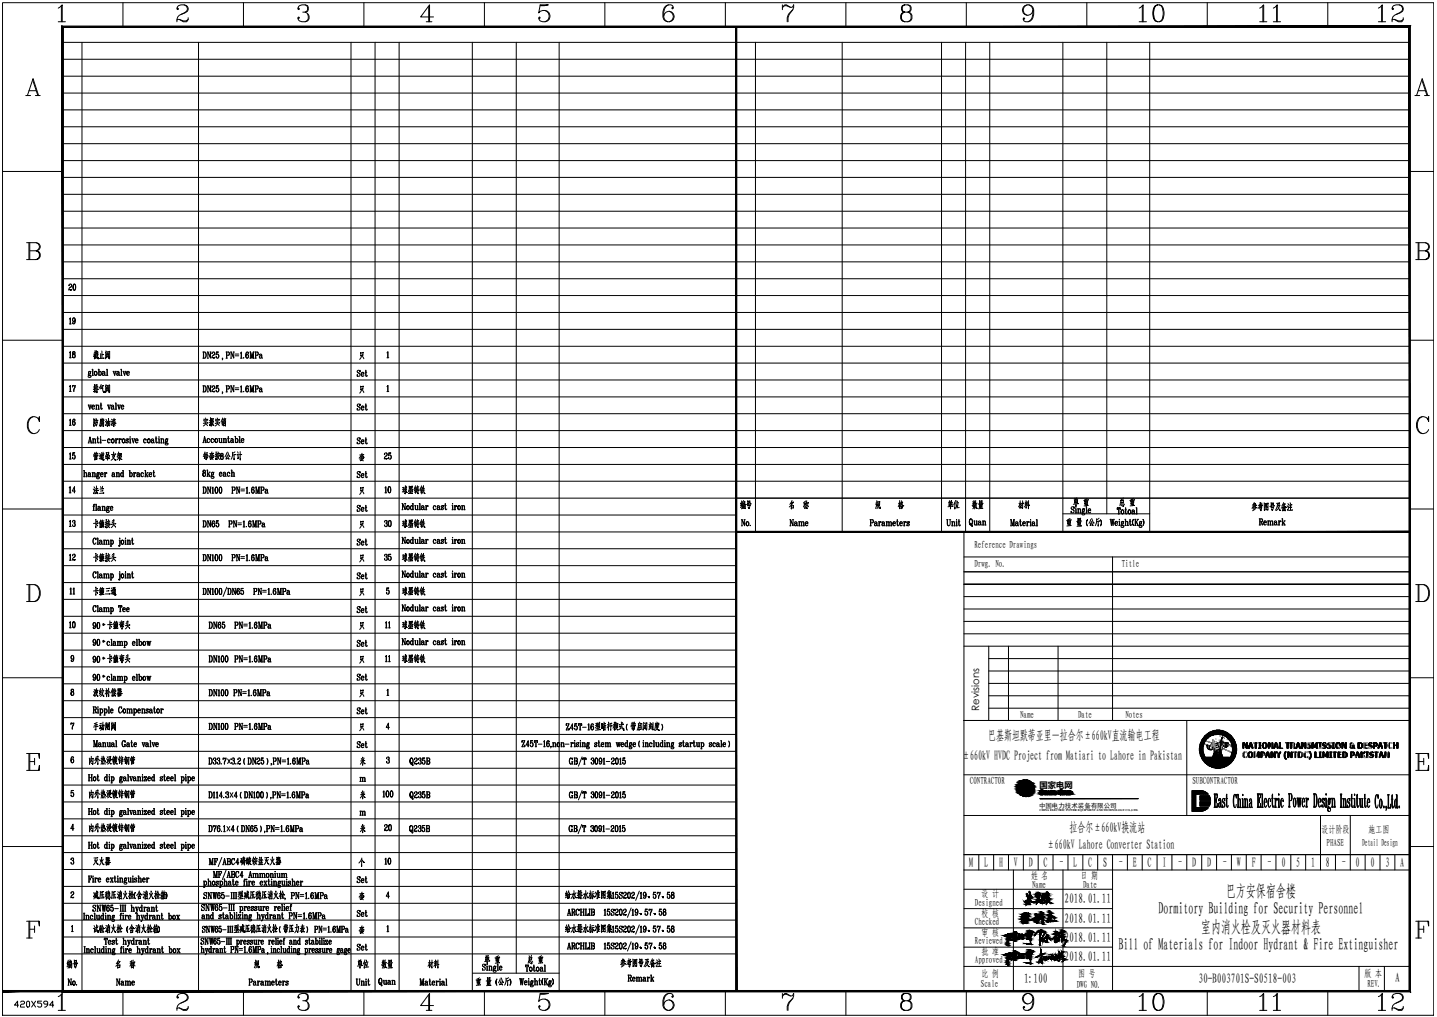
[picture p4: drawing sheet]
<svg xmlns="http://www.w3.org/2000/svg" width="594mm" height="420mm" viewBox="0 0 594 420" stroke-linecap="round" stroke-linejoin="round" font-family="sans-serif">
<defs><g id="words">
<g font-size="11.5">
<text x="469.5" y="10.2">10</text>
<text x="519.6" y="10.2">11</text>
<text x="568.7" y="10.2">12</text>
<text x="469.5" y="418.7">10</text>
<text x="519.6" y="418.7">11</text>
<text x="568.7" y="418.7">12</text>
</g>
<g font-size="7.1">
<text x="37.4" y="149.6">截止阀</text>
<text x="37.4" y="177.4">防腐油漆</text>
<text x="37.4" y="191.6">管道吊支架</text>
<text x="82.9" y="191.2">每套按8公斤计</text>
<text x="165.1" y="205.3">球墨铸铁</text>
<text x="442.4" y="210.6">单 重</text>
<text x="461.8" y="210.6">总 重</text>
<text x="516.5" y="212.4">参考图号及备注</text>
<text x="37.4" y="219.4">卡箍接头</text>
<text x="37.4" y="233.2">卡箍接头</text>
<text x="165.1" y="233.2">球墨铸铁</text>
<text x="37.4" y="247.3">卡箍三通</text>
<text x="165.1" y="261.1">球墨铸铁</text>
<text x="37.4" y="288.9">波纹补偿器</text>
<text x="37.4" y="303">手动闸阀</text>
<text x="35.6" y="317.1">内外热浸镀锌钢管</text>
<text x="35.6" y="330.9">内外热浸镀锌钢管</text>
<text x="35.6" y="345">内外热浸镀锌钢管</text>
<text x="37.4" y="358.8">灭火器</text>
<text x="199" y="399.3">单 重</text>
<text x="217" y="399.3">总 重</text>
<text x="255.4" y="400.8">参考图号及备注</text>
</g>
<g font-size="6.9">
<text x="506.9" y="370.4">巴方安保宿舍楼</text>
<text x="479" y="377.8">Dormitory Building for Security Personnel</text>
<text x="496.6" y="385.3">室内消火栓及灭火器材料表</text>
<text x="462.4" y="392.3">Bill of Materials for Indoor Hydrant &amp; Fire Extinguisher</text>
</g>
<g font-size="6.6">
<text x="37.4" y="163.3">排气阀</text>
<text x="82.9" y="177.1">实报实销</text>
<text x="37.4" y="205.3">法兰</text>
<text x="304.8" y="211.3">编号</text>
<text x="324.9" y="211.3">名 称</text>
<text x="360.5" y="211.3">规 格</text>
<text x="390.5" y="211.3">单位</text>
<text x="400.8" y="211.3">数量</text>
<text x="419.8" y="211.3">材料</text>
<text x="165.1" y="219.1">球墨铸铁</text>
<text x="165.1" y="246.9">球墨铸铁</text>
<text x="165.1" y="274.8">球墨铸铁</text>
<text x="26.5" y="401.1">编号</text>
<text x="46.6" y="401.1">名 称</text>
<text x="104.1" y="401.1">规 格</text>
<text x="146.4" y="401.1">单位</text>
<text x="156.6" y="401.1">数量</text>
<text x="175.7" y="401.1">材料</text>
</g>
<g font-size="5.7">
<text x="27.2" y="121">20</text>
<text x="27.5" y="135.1">19</text>
<text x="27.5" y="148.9">18</text>
<text x="146.4" y="156.6">Set</text>
<text x="27.5" y="163">17</text>
<text x="146.4" y="170.7">Set</text>
<text x="32.1" y="177.1" transform="rotate(-90 32.1 177.1)">16</text>
<text x="146.4" y="184.5">Set</text>
<text x="27.5" y="190.9">15</text>
<text x="157.7" y="190.9">25</text>
<text x="146.4" y="198.6">Set</text>
<text x="32.1" y="205" transform="rotate(-90 32.1 205)">14</text>
<text x="158" y="205">10</text>
<text x="146.4" y="212.4">Set</text>
<text x="27.5" y="218.7">13</text>
<text x="157.7" y="218.7">30</text>
<text x="325.3" y="218.4">Name</text>
<text x="519.3" y="218">Remark</text>
<text x="146.4" y="226.5">Set</text>
<text x="32.1" y="232.8" transform="rotate(-90 32.1 232.8)">12</text>
<text x="157.7" y="232.8">35</text>
<text x="146.4" y="240.2">Set</text>
<text x="146.4" y="254.4">Set</text>
<text x="27.5" y="260.7">10</text>
<text x="85" y="260.7">DN65</text>
<text x="146.4" y="268.1">Set</text>
<text x="146.4" y="282.2">Set</text>
<text x="146.4" y="310.1">Set</text>
<text x="157" y="330.6">100</text>
<text x="157.7" y="344.3">20</text>
<text x="158" y="358.1">10</text>
<text x="146.4" y="365.8">Set</text>
<text x="146.4" y="379.9">Set</text>
<text x="146.4" y="393.7">Set</text>
<text x="46.9" y="408.2">Name</text>
<text x="4.9" y="417.3">420X594</text>
</g>
<g font-size="5.5">
<text x="408.5" y="305.8">巴基斯坦默蒂亚里—拉合尔±660kV直流输电工程</text>
<text x="397.8" y="314">±660kV HVDC Project from Matiari to Lahore in Pakistan</text>
<text x="442.1" y="343.6">拉合尔±660kV换流站</text>
<text x="432.7" y="350.6">±660kV Lahore Converter Station</text>
<text x="400.7" y="358.2">M</text>
<text x="406.9" y="358.2">L</text>
<text x="413" y="358.2">H</text>
<text x="419.2" y="358.2">V</text>
<text x="425.3" y="358.2">D</text>
<text x="431.4" y="358.3">C</text>
<text x="443.7" y="358.2">L</text>
<text x="449.9" y="358.3">C</text>
<text x="456" y="358.3">S</text>
<text x="468.3" y="358.2">E</text>
<text x="474.5" y="358.3">C</text>
<text x="480.6" y="358.2">I</text>
<text x="492.9" y="358.2">D</text>
<text x="499" y="358.2">D</text>
<text x="511.3" y="358.2">W</text>
<text x="517.5" y="358.2">F</text>
<text x="529.7" y="358.3">0</text>
<text x="535.9" y="358.2">5</text>
<text x="542" y="358.2">1</text>
<text x="548.2" y="358.3">8</text>
<text x="560.4" y="358.3">0</text>
<text x="566.6" y="358.3">0</text>
<text x="572.8" y="358.3">3</text>
<text x="578.9" y="358.2">A</text>
<text x="440" y="373.2">2018.01.11</text>
<text x="440" y="381.1">2018.01.11</text>
<text x="440" y="389.1">2018.01.11</text>
<text x="440" y="397.1">2018.01.11</text>
<text x="423.4" y="406.2">1:100</text>
<text x="495.4" y="406.2">30-B003701S-S0518-003</text>
<text x="576.8" y="405.7">A</text>
</g>
<g font-size="5.3">
<text x="31.7" y="246.6" transform="rotate(-90 31.7 246.6)">11</text>
<text x="162.3" y="260.7" transform="rotate(-90 162.3 260.7)">11</text>
<text x="162.3" y="274.5" transform="rotate(-90 162.3 274.5)">11</text>
</g>
<g font-size="4.9">
<text x="147.5" y="324.2">m</text>
<text x="147.5" y="338">m</text>
</g>
<text font-size="4.2" x="404.8" y="293.8" transform="rotate(-90 404.8 293.8)">Revisions</text>
<g font-size="4.1">
<text x="402.9" y="226.6">Reference Drawings</text>
<text x="402.9" y="234.2">Drwg. No.</text>
<text x="463.7" y="234.2">Title</text>
<text x="421.7" y="296.5">Name</text>
<text x="445.7" y="296.4">Date</text>
<text x="465.3" y="296.4">Notes</text>
<text x="401" y="323.9">CONTRACTOR</text>
<text x="493" y="323.9">SUBCONTRACTOR</text>
<text x="546.4" y="344">设计阶段</text>
<text x="565.7" y="344">施工图</text>
<text x="548.5" y="349.6">PHASE</text>
<text x="563.1" y="349.6">Detail Design</text>
<text x="438.1" y="357.4">-</text>
<text x="462.7" y="357.4">-</text>
<text x="487.2" y="357.4">-</text>
<text x="505.7" y="357.4">-</text>
<text x="524.1" y="357.4">-</text>
<text x="554.8" y="357.4">-</text>
<text x="426.3" y="363.1">姓 名</text>
<text x="446.8" y="363.1">日 期</text>
<text x="405.8" y="370.8">设 计</text>
<text x="426.7" y="367">Name</text>
<text x="447.7" y="367">Date</text>
<text x="403" y="374.2">Designed</text>
<text x="403" y="382.1">Checked</text>
<text x="405.8" y="378.7">校 核</text>
<text x="405.8" y="386.7">审 核</text>
<text x="403" y="390.1">Reviewed</text>
<text x="405.8" y="394.7">批 准</text>
<text x="403" y="398">Approved</text>
<text x="405.5" y="407.9">Scale</text>
<text x="405.8" y="403.7">比 例</text>
<text x="445.8" y="403.7">图 号</text>
<text x="564.1" y="403.7">版 本</text>
<text x="565.3" y="407.8">REV.</text>
<text x="445.2" y="408.2">DWG NO.</text>
</g>
<text font-size="3.4" x="429.8" y="325.6">国家电网</text>
<text font-size="2.7" x="429.5" y="333.7">中国电力技术装备有限公司</text>
<text font-size="1.2" x="429.8" y="335.1">CHINA ELECTRIC POWER EQUIPMENT AND TECHNOLOGY CO.,LTD.</text>
</g></defs>
<!-- layer: INDEX -->
<g fill="none" stroke="#000" stroke-width=".41">
<path d="M26 17.5h556.7M33.9 17.5v392M82.1 17.5v392M145.1 17.5v392M155.1 17.5v392M165 17.5v392M195.3 17.5v392M213.4 17.5v384.6M231.2 17.5v392M312.3 17.5v202.3M348.2 17.5v202.3M389.2 17.5v202.3"/>
<path d="M399.2 17.5v202.3M409.2 17.5v202.3M439.4 17.5v202.3M457.6 17.5v194.8M475.3 17.5v202.3M26 38.5h556.7M26 31.5h556.7M26 24.5h556.7M26 59.4h556.7M26 52.4h556.7M26 45.4h556.7M26 73.3h556.7"/>
<path d="M26 66.4h556.7M26 94.2h556.7M26 87.3h556.7M26 80.3h556.7M26 101.2h556.7M26 108.2h556.7M26 115.2h556.7M26 136.1h556.7M26 129.1h556.7M26 122.1h556.7M26 157h556.7M26 143.1h556.7"/>
<path d="M26 150h556.7M26 177.9h556.7M26 164h556.7M26 170.9h556.7M26 191.9h556.7M26 198.8h556.7M26 184.9h556.7M26 205.8h556.7M26 212.8h278.4M26 219.8h278.4M306.5 214.7h.3l1 2.3M306.5 217.2h.5"/>
<path d="M306.7 214.7v2.5M307.6 214.7h.5M307.8 214.7v2.5l-1-2.3M308.9 215.5a.81 .81 0 0 0-.5 1 .81 .81 0 0 0 1 .6 .73 .73 0 0 0 .3-1.1 .73 .73 0 0 0-1.1-.1v.9l.3 .4M309.1 215.5l.4 .8-.4 .9M310.2 217.1l-.1 .1M359.6 214.7h1.1l.4 .5-.2 .7-.9 .1M359.6 217.2h.6M359.9 214.7v2.5M360 214.7v2.5M360.7 214.7l.3 .5-.3 .8M361.7 215.8l.2-.3 .5 .2 .3 1.5"/>
<path d="M361.9 216.3l-.3 .3 .3 .6M362.4 215.8v1l.4 .4M362.4 216l-.9 .6 .4 .6 .5-.4M363.2 217.2h.6M363.2 215.5h.3v1.7M363.4 215.5v1.7M364.2 215.7v.2v-.4l-.4 .2-.3 .6M364.8 215.8l.1-.3 .5 .2 .4 1.5M364.9 216.3l-.2 .3 .2 .6M365.5 215.8v1l.4 .4M365.5 216l-.9 .6 .3 .6 .6-.4M366.3 217.2h.6"/>
<path d="M366.3 215.5h.3v1.7M367.2 215.5l.4 1.7-.1-1.5-.4-.2-.5 .4M367.2 217.2h.6M368.2 215.5l.3 1.7-.1-1.5-.4-.2-.4 .4M368.2 217.2h.6M369.2 216.3h.9l-.1-.6a.75 .75 0 0 0-.9 .7 .75 .75 0 0 0 .9 .7l.1-.3M369.6 215.5l-.4 .8 .4 .9M370 215.7l.1 .6M370.7 215.5h.6M370.9 214.7l.1 2.4 .3 .1 .3-.4M371 214.7l.2 2.5M372 216.3h1l-.1-.6a.75 .75 0 0 0-1 .7 .75 .75 0 0 0 1 .7l.1-.3"/>
<path d="M372.4 215.5l-.4 .8 .4 .9M372.9 215.7v.6M373.5 217.2h.6M373.5 215.5h.4l-.1 1.7M374.6 215.7v.2v-.4l-.5 .2-.2 .6M375 215.9l.9 .7-.2 .6-.7-.5v.5l.1-.2M375.8 215.8l.1-.3v.5l-.7-.5-.2 .5 .9 .7M391.4 214.7h.6M391.6 214.7v1.8l.5 .7 .6-.4 .1-2.1M391.7 214.7v1.8l.4 .7M392.5 214.7h.6M393.4 217.2h.6"/>
<path d="M393.4 215.5h.3v1.7M393.6 215.5v1.7M393.7 215.9l.5-.4 .4 .2 .1 1.5M394.3 215.5l.3 1.7M394.3 217.2h.6M395.3 215.5h.2v1.7M395.3 217.2h.5M395.5 214.7v.2zM395.5 215.5v1.7M396.1 215.5h.7M396.4 214.7l.1 2.4 .3 .1 .3-.4M396.5 214.7l.1 2.5"/>
<path d="M401.1 216.7l.3-.5 .4 1.3 .3-.4M401.3 214.4a1.47 1.47 0 0 0 .2 2.5 1.47 1.47 0 0 0-.2-2.5 1.76 1.76 0 0 0 0 2.5M401.5 214.4a1.76 1.76 0 0 1 0 2.5M401.6 216.5l.2 .8h.3M402.6 215.2h.3M402.8 215.2l.1 1.6 .9-.3M402.9 215.2l.3 1.7M403.5 215.2h.3v1.7h.3M404.6 215.4l.2-.2 .6 .2 .2 1.5-.2-1.5M404.8 216l-.3 .3 .3 .6M405.4 215.7l-1 .6 .4 .6 .6-.4M406.1 215.2h.4v1.7"/>
<path d="M406.1 216.9h.6M406.4 215.2v1.7M406.5 215.6l.4-.4 .4 .2 .1 1.5M407.1 215.2l.2 1.7M407.1 216.9h.6M417.7 214.7h.4l.5 2.1M417.7 217.2h.5M418 217.2v-2.5l.6 2.5 .5-2.5v2.5M418.9 217.2h.6M419.1 214.7h.4M419.2 214.7v2.5M420 215.8l.1-.3 .6 .2 .3 1.5"/>
<path d="M420.1 216.3l-.2 .3 .2 .6M420.7 215.8v1l.4 .4M420.7 216l-.9 .6 .3 .6 .6-.4M421.5 215.5h.7M422.4 216.8l-.2 .4-.4-.1v-2.4l.2 2.5M422.9 216.3h1l-.2-.6a.75 .75 0 0 0-.9 .7 .75 .75 0 0 0 .9 .7l.2-.3M423.3 215.5l-.4 .8 .4 .9M423.7 215.7l.1 .6M424.4 217.2h.6M424.4 215.5h.3l-.1 1.7M425.4 215.7v.2v-.4l-.4 .2-.3 .6M425.8 215.5h.4v1.7"/>
<path d="M425.8 217.2h.6M426.1 214.7v.2zM426.1 215.5v1.7M426.9 215.8l.1-.3 .6 .2 .3 1.5M427 216.3l-.2 .3 .2 .6M427.6 215.8v1l.4 .4M427.6 216l-.9 .6 .3 .6 .6-.4M428.4 214.7h.3v2.5M428.4 217.2h.6M428.7 214.7v2.5M439.4 212.3h35.9M441.4 215.3v1.1l1.1-.3v-.9l-1.1 .2"/>
<path d="M441.9 214.5v2.7M442.3 215.7l-.7 .1M442.3 216.6l-.9 .2M442.4 214.2l-1 .5M442.6 217.1h.2l-1.7 .2M442.7 214.9l.2-.1-2 .3M445.6 215.7l.1 1 1-.2 .1-.9-1.2 .2M445.6 214.1l.1 1.1 1-.3v-.8l-1 .2M446.1 215.7v1.7M446.4 214.6l-.7 .1M446.5 216.1l-.7 .1M446.7 217.3h.4l-1.9 .1"/>
<path d="M446.8 216.8l-1.3 .2M447.2 215.2l-2.1 .3M449.5 217.1a2.48 2.48 0 0 1 .1-2.4l-.5 1 .5 1.6M451 214.6l-.8 1.7M451.2 215.4l-.6 1.7 1.1-.3M451.3 214.2l.7 1.8h.4l-.5-.2M451.4 216.2l.5 1-.1-.3M453.3 214.3l-.1 1.9-.4 1M454 215.4v2v-.5M454.3 214.1l-.9 .6M454.4 215.3l.2-.1-1.2 .3M455 217.1a2.48 2.48 0 0 0-.1-2.4l.5 1-.5 1.6"/>
<path d="M458.9 214.6h.6M459.1 214.6l.4 2.5 .3-2.5 .3 2.5 .4-2.5M459.9 214.6l.2 1.9M460.2 214.6h.5M461 216.1h1l-.2-.6a.75 .75 0 0 0-.9 .8 .75 .75 0 0 0 .9 .7l.2-.3M461.4 215.4l-.4 .7 .4 1M461.8 215.5l.1 .6M462.5 215.4h.4v1.7l-.1-1.7M462.5 217.1h.6M462.8 214.6v.2zM463.5 216.8l1 .4v.6h-1v-.6l.3-.1M463.8 215.5l-.2 1.6 1 .3"/>
<path d="M464.3 215.5v1M464.4 215.5l.2-.1-.3 .2M465 214.6h.4v2.5M465 217.1h.6M465.3 214.6v2.5M465.4 215.7l.4-.3 .4 .1 .1 1.6M465.9 215.4l.3 1.7M465.9 217.1h.6M466.9 215.4h.7M467.1 214.6l.1 2.4 .4 .1 .2-.4M467.2 214.6l.2 2.5M468.5 217a2.48 2.48 0 0 1 .1-2.4l-.4 .9 .4 1.6"/>
<path d="M469.1 214.6h.6M469.1 217.1h.6M469.3 214.6v2.5M469.4 214.6v2.5M469.8 215.6l.6 1.5M469.8 215.6l.7 1.5M470.2 214.6h.5M470.2 217.1h.5M470.5 214.6l-1.1 1.5M471 216.8l1 .4v.6h-1v-.6l.3-.1M471.2 216.4l-.1 .7 1 .3M471.3 215.5v1"/>
<path d="M471.7 215.5v1M471.9 215.5l.2-.1-.3 .2M472.6 217a2.48 2.48 0 0 0-.1-2.4l.4 .9-.4 1.6M26 233.7h278.4M26 226.7h278.4M26 240.7h278.4M26 247.6h278.4M26 254.6h278.4M26 268.6h278.4M26 275.5h278.4M26 261.6h278.4M29.8 270.8l-.4 .7 .4 .8"/>
<path d="M30 270.8l.4 .7-.3 1.7M30.4 271.6l-.2 .6a.65 .65 0 0 1-.9-.7 .65 .65 0 0 1 1.1-.3l-.1 1.7-.4 .4-.4-.1v-.5v.2M26 296.5h278.4M26 289.5h278.4M26 282.5h278.4M29.3 299.1l.3-.4 .6 .4 .3-.4-.6 2.5v-1l.5-.8M29.3 298.7v.7M29.4 298.9l.8 .2M29.7 284.7l-.3 .4 .1 .6 .6 .1 .3-.3-.1-.7h-.7l.1 1M30.1 284.7l.2 .4-.2 .7 .3 .3 .1 .7-.4 .4-.6-.1v-1.2l.2-.1-.3 .5 .3 .9M30.3 285.9l.1 .9-.3 .4M26 310.4h278.4"/>
<path d="M26 317.4h278.4M26 303.4h278.4M29.9 312.6a1.87 1.87 0 0 0-.1 2.5M30.2 313.7l.2 .7-.4 .7M30.3 313v.2l-.1-.6a1.39 1.39 0 0 0-.9 1.2 1.39 1.39 0 0 0 .7 1.3 .74 .74 0 0 0 .5-.8 .74 .74 0 0 0-.8-.6l-.3 .6M26 331.3h278.4M26 324.3h278.4M26 338.3h278.4M29.5 326.7l.8-.1h-.8l-.2 1.2 .2-.3a.74 .74 0 0 1 1 .8 .74 .74 0 0 1-1.1 .6v-.5v.2M30 327.4l.4 .7-.4 1M26 345.3h278.4M26 352.2h278.4"/>
<path d="M26 359.2h278.4M29.4 354.9v.3l.3-.7 .6 .1v.8l-.5 .1M30.1 354.5l.2 .3-.2 .7a.7 .7 0 0 1 .4 1.2 .7 .7 0 0 1-1.2-.2l.1-.2v.2M30.1 340.8v2.2M30.3 355.8v1.1M30.6 342.3h-1.4l1-1.8v2.5M26 366.2h278.4M26 373.2h278.4M29.4 368.9l-.1 .1a.64 .64 0 0 1 1-.5 .64 .64 0 0 1-.1 1.1l-.8 .6-.1 .7M29.6 370.6l.4 .3 .5-.3-1.2 .1M30.1 368.4l.3 .7-.7 .7M26 380.1h278.4"/>
<path d="M26 394.1h278.4M26 387.1h278.4M29.5 382.8l.5-.4v2.5M29.5 384.9h.8M29.9 382.5v2.4M28.1 404.5h.3l1 2.3M28.1 407h.5M28.3 404.5v2.5M29.2 404.5h.5M29.4 404.5v2.5l-1-2.3M30.5 405.3a.81 .81 0 0 0-.5 1 .81 .81 0 0 0 .9 .6 .78 .78 0 0 0 .3-1 .78 .78 0 0 0-.9-.5l-.2 .8 .4 .8M30.7 405.3l.4 .7-.4 1"/>
<path d="M31.7 406.9v.1M102.9 404.5h1l.4 .4-.2 .8-.9 .1M102.9 407h.5M103.1 404.5v2.5M103.9 404.5l.3 .4-.3 .9M104.8 405.5l.2-.2 .6 .2 .3 1.5M105 406l-.2 .4 .2 .6M105.6 405.5v1.1l.3 .4M105.6 405.8l-.9 .6 .3 .6 .6-.4M106.4 407h.6M106.4 405.3h.3l-.1 1.7M107.4 405.4v.3v-.4l-.4 .1-.3 .6"/>
<path d="M108 405.5l.1-.2 .6 .2 .3 1.5-.3-1.5M108.1 406l-.2 .4 .2 .6M108.7 405.8l-.9 .6 .3 .6 .6-.4M109.5 407h.6M109.5 405.3h.3v1.7M109.8 405.3v1.7M109.8 405.7l.5-.4 .4 .1 .1 1.6M110.4 405.3l.3 1.7M110.4 407h.6M110.8 405.7l.4-.4 .4 .1 .1 1.6M111.4 405.3l.2 1.7M111.4 407h.6"/>
<path d="M112.3 406h1.1l-.2-.6a.75 .75 0 0 0-1 .8 .75 .75 0 0 0 1 .7l.2-.3M112.8 405.3l-.5 .7 .5 1M113.2 405.4l.1 .6M113.9 405.3h.6M114.1 404.5l.1 2.4 .3 .1 .3-.4M114.2 404.5l.2 2.5M115.2 406h1l-.1-.6a.75 .75 0 0 0-1 .8 .75 .75 0 0 0 1 .7l.1-.3M115.6 405.3l-.4 .7 .4 1M116.1 405.4v.6M116.7 407h.6M116.7 405.3h.4v1.7M117 405.3v1.7"/>
<path d="M117.8 405.4v.3v-.4l-.5 .1-.2 .6M118.2 405.7l.9 .7-.2 .6-.7-.5v.5l.1-.2M119 405.5l.1-.2v.5l-.7-.5-.2 .5 .9 .7M147.2 404.5h.6M147.5 404.5v1.7l.5 .8 .6-.4 .1-2.1M147.6 404.5v1.7l.4 .8M148.4 404.5h.5M149.3 407h.5M149.3 405.3h.2v1.7M149.5 405.3v1.7M149.5 405.7l.5-.4 .4 .1 .1 1.6M150.1 405.3l.3 1.7"/>
<path d="M150.1 407h.6M151.1 405.3h.3v1.7M151.1 407h.6M151.3 404.5v.2zM151.3 405.3v1.7M152 405.3h.7M152.3 404.5v2.4l.4 .1 .2-.4M152.3 404.5l.2 2.5M156.9 406.5l.4-.6 .4 1.4 .2-.4M157.2 404.2a1.47 1.47 0 0 0 .1 2.5 1.47 1.47 0 0 0-.1-2.5 1.76 1.76 0 0 0 0 2.5M157.3 404.2a1.76 1.76 0 0 1 0 2.5M157.5 406.3l.2 .7h.2"/>
<path d="M158.4 405h.4l.2 1.7M158.7 405l.1 1.6 .8-.3M159.4 405h.3v1.7M159.6 405v1.7h.4M160.5 405.2l.1-.2 .6 .2 .3 1.5M160.6 405.7l-.2 .4 .2 .6M161.2 405.2v1.1l.4 .4M161.2 405.5l-.9 .6 .3 .6 .6-.4M162 405h.3v1.7M162 406.7h.5M162.2 405v1.7M162.3 405.4l.4-.4 .4 .1 .1 1.6"/>
<path d="M162.9 405l.2 1.7M162.9 406.7h.6M173.6 404.5h.3M173.6 407h.5M173.8 404.5l.6 2.5 .6-2.5v2.5M173.8 404.5v2.5M173.9 404.5l.5 2.1M174.7 407h.6M175 404.5h.3M175.1 404.5v2.5M175.8 405.5l.2-.2 .6 .2 .3 1.5M176 406l-.2 .4 .2 .6"/>
<path d="M176.6 405.5v1.1l.3 .4M176.6 405.8l-.9 .6 .3 .6 .6-.4M177.4 405.3h.6M178.3 406.6l-.3 .4-.3-.1-.1-2.4 .3 2.5M178.7 406h1l-.1-.6a.75 .75 0 0 0-1 .8 .75 .75 0 0 0 1 .7l.1-.3M179.1 405.3l-.4 .7 .4 1M179.6 405.4v.6M180.2 407h.6M180.2 405.3h.3v1.7M180.5 405.3v1.7M181.2 405.4v.3v-.4l-.4 .1-.3 .6M181.6 405.3h.4v1.7"/>
<path d="M181.6 407h.6M181.9 404.5v.2zM181.9 405.3v1.7M182.7 405.5l.2-.2 .6 .2 .3 1.5M182.9 406l-.2 .4 .2 .6M183.5 405.5v1.1l.3 .4M183.5 405.8l-.9 .6 .3 .6 .6-.4M184.3 404.5h.3v2.5M184.3 407h.6M184.5 404.5v2.5M195.3 402.1h35.9M197.2 405.1l.1 1.1 1.1-.3v-1l-1.2 .3"/>
<path d="M197.8 404.3v2.7M198.1 406.4h.3l-1.1 .2M198.1 405.5l-.7 .1M198.2 404l-1 .5M198.5 406.9l-1.6 .2M198.5 404.6h.3l-2 .3M201.5 405.4v1l1.1-.2 .1-.8-1.2 .2M201.5 403.8v1.2l1.1-.3v-.8l-1.1 .2M202 405.5v1.6M202.3 404.3l-.8 .2M202.3 405.9h-.6M202.6 407h.3l-1.8 .2"/>
<path d="M202.6 406.6l-1.2 .2M203 405l-2 .3M205.3 406.9a2.48 2.48 0 0 1 .1-2.4l-.4 1 .4 1.5M206.8 404.3l-.7 1.7M207.1 405.2l-.6 1.6 1-.2M207.1 404l.8 1.8h.3l-.4-.2M207.2 405.9l.5 1.1-.1-.3M209.2 404.1v1.6l-.6 1.3M209.9 405.2v2v-.5M210.2 403.9l-1 .6M210.3 405.1l.2-.1-1.2 .3M210.9 406.9a2.48 2.48 0 0 0-.1-2.4l.4 1-.4 1.5"/>
<path d="M214.7 404.3h.6M215 404.3l.3 2.6 .4-2.6 .3 2.6 .4-2.6M215.1 404.3l.2 1.9M215.8 404.3l.2 1.9M216.1 404.3h.5M216.9 405.9h1l-.2-.6a.75 .75 0 0 0-.9 .7 .75 .75 0 0 0 .9 .8l.2-.3M217.3 405.2l-.4 .7 .4 1M217.7 405.3l.1 .6M218.3 405.2h.4v1.7M218.3 406.9h.6M218.6 404.3v.3zM218.6 405.2v1.7"/>
<path d="M219.4 406.6l1 .4v.6h-1v-.6l.2-.1M219.5 406.1l-.1 .8 1.1 .3M219.6 405.3v.9M220.1 405.3v.9M220.2 405.4l.3-.2zM220.9 404.3h.3l-.1 2.6M220.9 406.9h.6M221.8 405.2l.4 1.7-.1-1.6-.5-.1-.4 .3M221.8 406.9h.6M222.7 405.2h.7M223.7 406.5l-.3 .4-.3-.1-.1-2.5 .3 2.6M224.4 406.8a2.48 2.48 0 0 1 0-2.5l-.4 1 .4 1.6"/>
<path d="M224.9 404.3h.6M224.9 406.9h.6M225.2 404.3v2.6M226 404.3h.5M226 406.9h.5M226.3 406.9l-.6-1.5 .6 1.5M226.3 404.3l-1.1 1.6M226.9 406.6l1 .4v.6h-1v-.6l.2-.1M227 406.1l-.1 .8 1.1 .3M227.1 405.3v.9M227.6 405.3v.9M227.8 405.3l.2-.1-.3 .2"/>
<path d="M228.5 406.8a2.48 2.48 0 0 0-.1-2.5l.4 1-.4 1.6M259.6 402.9h1l.4 .4-.2 .6-.9 .1M259.6 405.4h.6M259.8 402.9v2.5M259.9 402.9v2.5M260.3 404l.6 1.3 .2-.2M260.5 404.2l.3 1.2 .3-.4M260.6 402.9l.3 .4-.3 .7M261.5 404.4h1l-.1-.6a.75 .75 0 0 0-1 .8 .75 .75 0 0 0 1 .7l.1-.3M261.9 403.7l-.4 .7 .4 1M262.4 403.8l.1 .6M263 405.4h.6"/>
<path d="M263 403.7h.3v1.7M263.3 403.7v1.7M263.3 404l.5-.3 .4 .1 .1 1.6M263.9 403.7l.3 1.7M263.9 405.4h.6M264.3 404l.4-.3 .4 .1 .1 1.6M264.9 403.7l.2 1.7M264.9 405.4h.6M266 403.9l.1-.2 .6 .2 .3 1.5M266.1 404.4l-.2 .4 .2 .6M266.7 403.9v1.1l.4 .4M266.7 404.2l-.9 .6 .3 .6 .6-.4"/>
<path d="M267.5 405.4h.6M267.5 403.7h.3l-.1 1.7M268.5 403.8v.2v-.3l-.4 .1-.3 .6M268.9 405.4h.6M269.2 402.9v2.5M269.3 402.9v2.5M269.9 405.4h.4M269.9 403.7h.4M270.1 403.7l-.8 1.2M270.1 405.4l-.4-1 .5 1"/>
<circle cx="464" cy="215.9" r=".54"/>
<circle cx="471.5" cy="215.9" r=".54"/>
<circle cx="219.9" cy="405.7" r=".53"/>
<circle cx="227.4" cy="405.7" r=".53"/>
</g>
<g fill="#000" stroke="#000" stroke-width=".41">
<path d="M304.4 220h278.3v-.5zM304.4 219.5h278.3l-278.3 .5z"/>
<path d="M304.1 11.1v398.4h.5zM304.1 11.1h.5v398.4z"/>
</g>
<!-- layer: 0 -->
<g fill="none" stroke="#000" stroke-width=".41">
<path d="M1 1.1h591.7v418.4h-591.7zM24.1 3.4l1.6-1.4v7M24.1 9h2.9M25.4 2.3v6.7M50.8 1.1v10M73.5 3.4l.3 .3-.3 .3-.4-.3a2.37 2.37 0 0 1 2.5-1.8 2.37 2.37 0 0 1 2.2 2.1 5.7 5.7 0 0 1-3.7 2.3l-.6 .7-.4 2M76.1 2a1.73 1.73 0 0 1 1 2.7l-2.3 1.3M77.8 8l-1 .7h-1l-1.7-.7-1 .3M77.8 7.3v.7l-.7 1h-1.3l-1.7-1M100.7 1.1v10M123.5 3.4l.3 .3-.3 .3-.4-.3 .4-1a3.2 3.2 0 0 1 3.7-.4l.3 .7-.3 1.7-2 .3M126.1 2l.7 .3 .4 .7-.4 1.7-.7 .3a2.02 2.02 0 0 1 1.7 2 2.02 2.02 0 0 1-1.7 2l-2.3-.3-.7-1 .4-.7 .3 .3-.3 .4"/>
<path d="M127.2 5.7a2.15 2.15 0 0 1-1.1 3.3M150.4 1.1v10M176.2 9h2.3M177.2 2.7v6.3M179.2 7h-5.3l3.7-5v7M200.3 1.1v10M223.3 2.3l3.4-.3h-3.4l-.6 3.3a2.5 2.5 0 0 1 3.6-.7 2.5 2.5 0 0 1 .5 3.7 2.5 2.5 0 0 1-3.8 0l-.3-.6 .3-.7 .3 .3-.3 .4M225.3 4.3a2.44 2.44 0 0 1 1.7 2.4 2.44 2.44 0 0 1-1.7 2.3M250 1.1v10M276.4 2a4.3 4.3 0 0 0-1 6.7l.6 .3M276.7 4.7a2.23 2.23 0 0 1 1.7 2.1 2.23 2.23 0 0 1-1.7 2.2M278 3l-.3 .4 .3 .3 .4-.7a2.19 2.19 0 0 0-2.2-1 2.19 2.19 0 0 0-1.8 1.7 4.1 4.1 0 0 0 .7 5 2.21 2.21 0 0 0 3.1-.3 2.21 2.21 0 0 0-.3-3.2 2.21 2.21 0 0 0-3.2 .5l-.3 1"/>
<path d="M299.9 1.1v10M323.5 3.4l1-1.4h.6l1.7 1h.6l.7-1-.3 2a5.7 5.7 0 0 0-2 5M323.5 2v2M323.8 2.7l1.3-.4 1.7 .7M327.8 4a5 5 0 0 0-2.4 5M349.7 1.1v10M374 2l-1 .3-.3 1.7a2.33 2.33 0 0 0 4 0v-1a2.35 2.35 0 0 0-3.4-.7 1.7 1.7 0 0 0 .7 2.7M375.3 2l.7 .3 .3 .7-.3 1.7-.7 .3 1 .3 .7 1v1.4l-.3 .6a2.74 2.74 0 0 1-4.4-.6v-1.4l.4-.6 1.3-.7-.7 .3-.6 1v1.4l.6 1 .7 .3M375.3 5l.7 .3 .7 1v1.4l-.7 1-.7 .3M399.5 1.1v10M424.7 2a2.23 2.23 0 0 0-1.7 2.2 2.23 2.23 0 0 0 1.7 2.1M425.4 2l.6 .3a4.4 4.4 0 0 1-1 6.7"/>
<path d="M427 4.3a2.18 2.18 0 0 1-2.5 2 2.18 2.18 0 0 1-1.8-2.6 2.18 2.18 0 0 1 2.7-1.7l.9 .3a4.7 4.7 0 0 1-.3 6.4 1.86 1.86 0 0 1-3-.7l.3-.7 .4 .4-.4 .3M449.3 1.1v10M499.1 1.1v10M548.9 1.1v10M10.7 39.5h1.9M11.3 39.5l2.4-7 2.2 7M12 37.5h3M13.7 33.5l1.9 6M14.6 39.5h2M584.9 39.5h2M585.6 39.5l2.4-7 2.3 7M586.3 37.5h3"/>
<path d="M588 33.5l1.9 6M588.9 39.5h2M1 70.8h24.9M582.8 70.8h9.9M11 100.3h4l.9 .3a1.61 1.61 0 0 1 0 2.7l-.9 .3M11 107.2h4a1.82 1.82 0 0 0 1.7-1.8 1.82 1.82 0 0 0-1.7-1.8 1.89 1.89 0 0 1 1.4 1.8 1.89 1.89 0 0 1-1.4 1.8M12 100.3v6.9M12.3 100.3v6.9M15 100.3a1.71 1.71 0 0 1 1.3 1.6 1.71 1.71 0 0 1-1.3 1.7h-2.7M585.3 100.3h4l1 .3a1.67 1.67 0 0 1 0 2.7l-1 .3M585.3 107.2h4l1-.3a1.85 1.85 0 0 0 .6-2 1.85 1.85 0 0 0-1.6-1.3 1.88 1.88 0 0 1 1.4 1.8 1.88 1.88 0 0 1-1.4 1.8M586.3 100.3v6.9"/>
<path d="M586.6 100.3v6.9M589.3 100.3a1.7 1.7 0 0 1 1.4 1.6 1.7 1.7 0 0 1-1.4 1.7h-2.7M1 140.6h24.9M36.5 154.9l1 .3v.6h-1l.3-.7M36.7 154.4l-.1 .7 1 .4M36.8 153.5v1M37.3 153.5v1M37.5 153.5l-.1 .1M38 152.6h.4v2.5l-.1-2.5M38 155.1h.6M39.5 153.4a.79 .79 0 0 0-.5 1 .79 .79 0 0 0 .9 .6 .79 .79 0 0 0 .3-1 .79 .79 0 0 0-.9-.5l-.2 .9 .4 .7M39.7 153.4l.4 .7-.4 1"/>
<path d="M40.6 152.6h.3v2.5M40.8 152.6v2.5M40.9 153.8l.2-.3a.72 .72 0 0 1 .8 .7 .72 .72 0 0 1-.8 .8l-.2-.3M41.4 153.4l.5 .7-.5 1M42.5 153.6l.7-.1 .3 1.6M42.7 154.1l-.3 .4 .3 .6M43.3 153.6v1.1l.3 .4M43.3 153.9l-.6 .2a.49 .49 0 0 0-.3 .9 .49 .49 0 0 0 .9-.3M44 152.6h.4v2.5M44 155.1h.6M44.3 152.6v2.5M46.7 153.4h.5"/>
<path d="M46.9 153.4l.5 1.7 .5-1.7M47 153.4l.4 1.5M47.6 153.4h.5M48.4 153.6l.7-.1 .3 1.6M48.6 154.1l-.3 .4 .3 .6M49.1 153.6v1.1l.4 .4M49.1 153.9l-.9 .6 .4 .6 .5-.4M49.9 152.6h.3v2.5M49.9 155.1h.6M50.2 152.6v2.5M50.8 153.4h.5M51 153.4l.5 1.7 .5-1.7"/>
<path d="M51.1 153.4l.4 1.5M51.7 153.4h.5M52.4 154.1h1.1l-.2-.6a.74 .74 0 0 0-1 .7 .74 .74 0 0 0 1 .8l.2-.3M52.9 153.4l-.5 .7 .5 1M53.3 153.5l.1 .6M83.8 159.4a1.35 1.35 0 0 1 1.4 .9 1.35 1.35 0 0 1-.5 1.6h-.9M83.8 145.4a1.38 1.38 0 0 1 1.5 .8 1.38 1.38 0 0 1-.4 1.6l-1.1 .2M84.1 145.4v2.6M84.1 159.4v2.5M84.2 145.4v2.6M84.2 159.4v2.5M84.7 159.4a1.74 1.74 0 0 1 0 2.5"/>
<path d="M84.7 145.4a1.78 1.78 0 0 1 0 2.6M85.7 159.4h.3l1 2.3M85.7 145.4h.3l1 2.3M85.7 148h.5M85.9 145.4v2.6M85.9 159.4v2.5M86.8 159.4h.5M86.8 145.4h.5M87 159.4v2.5l-1-2.3M87 145.4v2.6l-1-2.3M87.7 159.9l-.1 .1a.62 .62 0 0 1 1-.5 .62 .62 0 0 1-.1 1.1l-.8 .6-.1 .7M87.7 145.9l-.1 .2a.64 .64 0 0 1 1-.6 .64 .64 0 0 1-.1 1.2l-.8 .5-.1 .8"/>
<path d="M87.9 147.6l.4 .4 .5-.4-.3 .2-.9-.1M88.4 159.4l.3 .7-.7 .7M88.4 145.4l.3 .7-.7 .8M89.5 159.5l.8-.1h-.8l-.2 1.2 .2-.2a.74 .74 0 0 1 1 .7 .74 .74 0 0 1-1.1 .6v-.5v.2M89.5 145.6l.8-.2h-.8l-.2 1.3a.78 .78 0 0 1 1.3 .3 .78 .78 0 0 1-.9 1l-.3-.8v.3M90 146.3l.4 .7-.4 1M92.1 148.1l-.3 .6M93.4 159.4h1l.5 .5-.2 .7-.9 .1M93.4 145.4h1l.5 .5-.2 .8-.9 .1M93.4 148h.6M93.7 145.4v2.6M93.7 159.4v2.5"/>
<path d="M93.8 145.4v2.6M93.8 159.4v2.5M94.4 159.4l.4 .5-.4 .8M94.4 145.4l.4 .5-.4 .9M95.3 159.4h.3l1 2.3M95.3 145.4h.3l1 2.3M95.3 148h.5M95.5 145.4v2.6M95.5 159.4v2.5M96.4 159.4h.5M96.4 145.4h.5M96.6 159.4v2.5l-1-2.3"/>
<path d="M96.6 145.4v2.6l-1-2.3M97.2 146.3h1.5M97.2 147h1.5M99.4 159.9l.4-.5v2.5M99.4 145.9l.4-.5v2.6M99.4 148h.7M99.7 145.6v2.4M99.7 159.5v2.4M100.8 147.8l-.1 .2M102.2 159.4a1.87 1.87 0 0 0-.1 2.5M102.2 145.4a1.93 1.93 0 0 0-.1 2.6M102.4 146.5l.3 .7-.4 .8"/>
<path d="M102.6 159.7v.3l-.2-.6a1.39 1.39 0 0 0-.8 1.2 1.39 1.39 0 0 0 .7 1.3 .74 .74 0 0 0 .5-.9 .74 .74 0 0 0-.9-.5l-.2 .6M102.6 145.8v.3l-.2-.7a1.43 1.43 0 0 0-.1 2.6 .74 .74 0 0 0 .5-.9 .74 .74 0 0 0-.9-.6l-.2 .6M103.3 159.4h.3l.5 2.2M103.3 145.4h.3l.5 2.2M103.3 148h.5M103.5 148v-2.6l.6 2.6 .6-2.6v2.6M104.5 148h.6M104.7 159.4h.4M104.7 145.4h.4M104.8 145.4v2.6M104.8 159.4v2.5M105.4 159.4h1l.4 .5-.2 .7-.9 .1"/>
<path d="M105.4 145.4h1l.4 .5-.2 .8-.9 .1M105.4 148h.5M105.6 145.4v2.6M105.6 159.4v2.5M105.7 145.4v2.6M105.7 159.4v2.5M106.4 159.4l.3 .5-.3 .8M106.4 145.4l.3 .5-.3 .9M107.4 146.5l.2-.2 .5 .1 .3 1.6M107.6 147l-.3 .4 .3 .6M108.1 146.5v1.1l.4 .4M108.1 146.8l-.9 .6 .4 .6 .5-.4"/>
<path d="M149.1 159.5l.1 1.5 .9-.3v-1.2l-.9 .3M149.1 145.6l.1 1.4 .9-.3v-1.1l-.9 .3M149.4 147.2l-.7 1.3M149.8 147.2l.6 1M160 159.7l.4-.5v2.6M160 145.8l.4-.5v2.5M160 147.8h.7M160.3 145.4v2.4M160.3 159.4v2.4M582.8 140.6h9.9M13.7 172.1a3.9 3.9 0 0 0 0 7M15.9 173.2l.4 .9v-2l-.4 1.1a2.56 2.56 0 0 0-2.9-.9 2.56 2.56 0 0 0-1.7 2.5 3 3 0 0 0 .7 3.3 3 3 0 0 0 3.3 .7l1-1.3"/>
<path d="M36.4 167.4h.5M36.6 167.4l.5 1.7 .5-1.7M36.7 167.4l.4 1.4M37.3 167.4h.5M38 168.1h1.1l-.2-.6a.75 .75 0 0 0-1 .7 .75 .75 0 0 0 1 .7l.2-.2M38.5 167.4l-.5 .7 .5 1M38.9 167.5l.1 .6M39.6 167.4h.3v1.7M39.6 169.1h.6M39.8 167.4v1.7M39.9 167.7l.4-.3 .5 .1v1.6M40.5 167.4l.3 1.7"/>
<path d="M40.5 169.1h.6M41.4 167.4h.7M41.7 166.5l.1 2.4 .3 .2 .2-.4M41.8 166.5l.1 2.6M44.4 167.4h.5M45.3 167.4h.5M45.6 167.4l-.5 1.7-.5-1.7 .5 1.4M46.1 167.6l.2-.2 .5 .1 .3 1.6M46.3 168.1l-.3 .4 .3 .6M46.9 167.6v1.1l.3 .4M46.9 167.8l-.9 .7 .3 .6 .6-.4M47.7 166.5h.3v2.6l-.1-2.6"/>
<path d="M47.7 169.1h.5M48.6 167.4h.5M48.8 167.4l.4 1.7 .5-1.7M48.8 167.4l.4 1.4M49.4 167.4h.5M50.2 168.1h1l-.2-.6a.75 .75 0 0 0-.9 .7 .75 .75 0 0 0 .9 .7l.2-.2M50.6 167.4l-.4 .7 .4 1M51 167.5l.1 .6M85.7 161.9h.5M87.9 161.6l.4 .3 .5-.3-.3 .2-.9-.1M90 160.2l.4 .8-.4 .9M92.1 162l-.3 .7"/>
<path d="M93.4 161.9h.6M95.3 161.9h.5M97.2 160.2h1.5M97.2 161h1.5M99.4 161.9h.7M100.8 161.8l-.1 .1M102.4 160.5l.3 .7-.4 .7M103.3 161.9h.5M103.5 161.9v-2.5l.6 2.5 .6-2.5v2.5M104.5 161.9h.6M105.4 161.9h.5M107.4 160.5l.2-.3 .5 .3 .3 1.4"/>
<path d="M107.6 161l-.3 .3 .3 .6M108.1 160.5v1.1l.4 .3M108.1 160.7l-.9 .6 .4 .6 .5-.3M149.4 161.2l-.7 1.2M149.8 161.2l.6 1M160 161.8h.7M588 172.1a4 4 0 0 0 0 7M590.3 173.2l.3 .9v-2l-.3 1.1a2.59 2.59 0 0 0-3-.9 2.59 2.59 0 0 0-1.7 2.5 3.1 3.1 0 0 0 .7 3.3 3.1 3.1 0 0 0 3.3 .7l1-1.3M34.5 194.4h.3v2.5M34.5 196.9h.6M35.5 195.3l.3 1.6-.1-1.5-.4-.1-.4 .3M35.5 196.9h.6"/>
<path d="M36.4 183h.5M36.6 195.5l.1-.2 .5 .1 .3 1.5M36.6 183l.6-2.5 .6 2.5M36.7 196l-.2 .3 .2 .6M36.8 182.3h.7M37.2 180.8l.5 2.2M37.3 195.5v1.1l.3 .3M37.3 195.7l-.9 .6 .3 .6 .6-.3M37.5 183h.5M38 196.9h.6M38 195.3h.3v1.6M38.2 183h.6"/>
<path d="M38.2 181.3h.4v1.7M38.5 181.3v1.7M38.6 181.7l.4-.4 .4 .1 .1 1.6M39 195.3l.3 1.6-.1-1.5-.4-.1-.4 .3M39 196.9h.6M39.1 181.3l.3 1.7M39.1 183h.6M40 196.7l1 .4v.6h-1l.2-.8M40.1 181.3h.7M40.2 195.4l-.1 1.5 1 .4M40.3 180.5l.1 2.4 .4 .1 .2-.4M40.4 180.5l.2 2.5"/>
<path d="M40.8 195.4v.9M40.9 195.4l.2-.1-.3 .2M41.3 181.3h.4v1.7M41.3 183h.6M41.6 180.5h.1M41.6 196h1l-.2-.6a.75 .75 0 0 0-.9 .7 .75 .75 0 0 0 .9 .7l.2-.2M41.6 181.3v1.7M42 195.3l-.4 .7 .4 .9M42.2 181.9h1.6M42.4 195.4l.1 .6M43.1 196.9h.6M43.1 195.3h.4v1.6"/>
<path d="M43.4 195.3v1.6M44.1 195.4v.2v-.3l-.4 .1-.2 .6M44.9 181.3l-.4 .7 .4 1M45.5 181.7v.2l-.1-.5a.74 .74 0 0 0-1 .7 .74 .74 0 0 0 1 .8l.1-.3M46.5 195.5l.1-.2 .5 .1 .4 1.5M46.6 181.3a.81 .81 0 0 0-.6 1 .81 .81 0 0 0 1 .6 .79 .79 0 0 0 .3-1 .79 .79 0 0 0-.9-.5l-.3 .9 .5 .7M46.6 196l-.2 .3 .2 .6M46.7 181.3l.4 .7-.4 1M47.2 195.5v1.1l.4 .3M47.2 195.7l-.9 .6 .3 .6 .6-.3M47.7 183h.5M47.7 181.3h.3l-.1 1.7"/>
<path d="M48 196.9h.6M48 195.3h.3v1.6M48.2 195.3v1.6M48.3 195.6l.5-.3 .4 .1 .1 1.5M48.7 181.4v.3v-.4l-.5 .1-.2 .6M48.9 195.3l.3 1.6M48.9 196.9h.6M49.1 183h.5M49.1 181.3h.3v1.7M49.3 181.3v1.7M50.1 181.4v.3v-.4l-.5 .1-.2 .6M50.4 195.3l-.5 .7 .5 .9"/>
<path d="M50.6 194.4h.4v2.5M50.9 195.6l-.2-.2a.73 .73 0 0 0-.9 .7 .73 .73 0 0 0 .9 .7l.2-.2M50.9 194.4v2.5h.3M51 181.3a.81 .81 0 0 0-.5 1 .81 .81 0 0 0 .9 .6 .79 .79 0 0 0 .3-1 .79 .79 0 0 0-.9-.5l-.2 .9 .4 .7M51.2 181.3l.4 .7-.4 1M52.1 181.7l.9 .7-.2 .6-.7-.5v.5l.1-.2M52.9 181.5l.1-.2v.5l-.6-.5-.3 .5 .9 .7M53.4 194.4h.3v2.5M53.5 181.3h.4v1.7M53.5 183h.6M53.6 194.4v2.5M53.7 195.6l.2-.2a.73 .73 0 0 1 .8 .7 .73 .73 0 0 1-.8 .7l-.2-.2"/>
<path d="M53.8 180.5v.2zM53.8 181.3v1.7M54.2 195.3l.4 .7-.4 .9M54.5 181.3h.5M55.1 196.9h.6M55.1 195.3h.4v1.6M55.3 181.3h.5M55.4 195.3v1.6M55.7 181.3l-.6 1.7-.5-1.7 .5 1.5M56 182h1.1l-.2-.6a.74 .74 0 0 0-.9 .7 .74 .74 0 0 0 .9 .8l.2-.3M56.2 195.4v.2v-.3l-.5 .1-.2 .6M56.5 181.3l-.5 .7 .5 1"/>
<path d="M56.8 195.5l.1-.2 .5 .1 .4 1.5M56.9 181.4l.1 .6M56.9 196l-.2 .3 .2 .6M57.5 195.5v1.1l.4 .3M57.5 195.7l-.9 .6 .3 .6 .6-.3M58.7 195.3l-.4 .7 .4 .9M59.3 195.6v.2l-.1-.4a.75 .75 0 0 0-1 .7 .75 .75 0 0 0 1 .7l.1-.2M59.8 181.3l-.4 .7 .4 1M59.8 194.4h.4v2.5M59.8 196.9h.6M60.1 194.4v2.5M60.4 181.7v.2l-.1-.5a.74 .74 0 0 0-1 .7 .74 .74 0 0 0 1 .8l.1-.3"/>
<path d="M60.6 196l.5 .9M60.8 196.9h.5M60.8 195.3h.5M61 195.3l-.8 1.1M61.5 181.3a.81 .81 0 0 0-.6 1 .81 .81 0 0 0 1 .6 .79 .79 0 0 0 .3-1 .79 .79 0 0 0-.9-.5l-.3 .9 .5 .7M61.6 181.3l.4 .7-.4 1M61.7 196h1l-.1-.6a.75 .75 0 0 0-1 .7 .75 .75 0 0 0 1 .7l.1-.2M62.1 195.3l-.4 .7 .4 .9M62.6 195.4v.6M62.7 181.5l.2-.2 .5 .1 .3 1.6M62.9 182l-.3 .4 .3 .6M63.2 195.3h.7"/>
<path d="M63.4 181.5v1.1l.4 .4M63.4 181.8l-.8 .6 .3 .6 .5-.4M63.5 194.4l.1 2.4 .3 .1 .3-.3M63.6 194.4l.1 2.5M64.2 181.3h.7M65.1 182.6l-.2 .4-.4-.1v-2.4l.2 2.5M65.5 181.3h.3v1.7M65.5 183h.6M65.7 180.5h.1M65.7 181.3v1.7M66.4 183h.6M66.4 181.3h.3v1.7"/>
<path d="M66.7 181.3v1.7M66.7 181.7l.5-.4 .4 .1 .1 1.6M67.3 181.3l.3 1.7M67.3 183h.6M68.4 182.8l1 .3v.6h-1l.2-.7M68.5 182.3l-.1 .7 1.1 .4M68.6 181.4v1M69.1 181.4v1M69.3 181.4l.2-.1-.3 .2M83.8 182.9h.6M84 182.9l.6-2.6 .6 2.6M84.2 182.1h.7"/>
<path d="M84.3 194.2l-.4 .4 .1 .6 .6 .1 .3-.3-.1-.6-.5-.2-.3 .4 .3 .7M84.6 194.2l.2 .4-.2 .7 .3 .3 .1 .7-.4 .5-.6-.1v-1.2l.3-.2-.4 .5 .4 1M84.6 180.7l.5 2.2M84.7 195.5l.2 .8-.3 .5M84.8 182.9h.5M85.5 194.2h.3v2.6M85.5 196.8h.6M85.8 194.2v2.6M86.1 181.2l-.4 .7 .4 1M86.2 195.8l.5 1M86.3 195.8l.5 1M86.4 195.1h.5"/>
<path d="M86.4 196.8h.5M86.6 181.5v.3l-.1-.5a.75 .75 0 0 0-.9 .7 .75 .75 0 0 0 .9 .7l.2-.2M86.7 195.1l-.9 1.2M87.4 196.5l1 .4v.6h-1l.2-.7M87.5 196.1l-.1 .7 1.1 .4M87.6 195.2v1M87.7 181.2l-.4 .7 .4 1M88.1 195.2v1M88.2 181.5v.3l-.1-.5a.75 .75 0 0 0-.9 .7 .75 .75 0 0 0 .9 .7l.2-.2M88.3 195.2l.2-.1-.3 .2M89.3 181.2a.81 .81 0 0 0-.5 .9 .81 .81 0 0 0 .9 .6 .73 .73 0 0 0 .4-1 .73 .73 0 0 0-1.1-.2v1l.3 .4M89.5 181.2l.4 .7-.4 1"/>
<path d="M90.4 181.2h.3l.3 1.7M90.7 181.2v1.5l.5 .2 .4-.4M90.7 195.8h1l-.1-.6a.75 .75 0 0 0-.9 .7 .75 .75 0 0 0 .9 .8l.1-.3M91.2 195.1l-.5 .7 .5 1M91.3 181.2h.3v1.7M91.6 195.2v.6M91.6 181.2v1.7h.3M92.2 182.9h.6M92.2 181.2h.4v1.7M92.4 195.3l.2-.2 .5 .1 .3 1.6M92.5 181.2v1.7M92.6 181.5l.4-.3 .4 .1 .1 1.6"/>
<path d="M92.6 195.8l-.3 .4 .3 .6M93.2 181.2l.2 1.7M93.2 195.3v1.1l.3 .4M93.2 195.6l-.6 .2a.51 .51 0 0 0-.3 .8 .51 .51 0 0 0 .9-.2M93.2 182.9h.6M94.1 181.2h.7M94.3 180.3l.1 2.4 .4 .2 .2-.4M94.4 180.3l.2 2.6M94.4 195.1l-.4 .7 .4 1M94.9 195.5v.2v-.5a.75 .75 0 0 0-1 .7 .75 .75 0 0 0 1 .8l.1-.3M95.5 181.4l.2-.2 .5 .1 .3 1.6M95.5 194.2h.4v2.6"/>
<path d="M95.5 196.8h.6M95.7 181.9l-.3 .3 .3 .7M95.8 194.2v2.6M95.9 195.5l.4-.4 .4 .1 .1 1.6M96.3 181.4v1.1l.3 .4M96.3 181.6l-.9 .6 .3 .7 .6-.4M96.5 195.1l.2 1.7M96.5 196.8h.6M97.1 180.3h.2v2.6M97.4 181.5l.2-.2a.73 .73 0 0 1 .8 .7 .73 .73 0 0 1-.8 .7l-.2-.2M97.9 181.2l.4 .7-.4 1M98.8 180.3h.3v2.6"/>
<path d="M98.8 182.9h.6M99 180.3v2.6M99.8 181.9h1l-.1-.6a.75 .75 0 0 0-1 .7 .75 .75 0 0 0 1 .7l.1-.2M100.2 181.2l-.4 .7 .4 1M100.7 181.3v.6M149.3 188.4v1.2M149.4 189.8l-.5 .5 1-.2M149.7 187.3l-1.3 2M149.7 187.9l.9 1-.5-.2M149.8 189.8l.3 .6M149.8 188.4l-.5 .1M149.8 188.8l-.5 .1"/>
<path d="M149.9 189.1l-.6 .1M150.1 187.9l.3-.1-1.7 .2M150.1 189.5h.3l-1.7 .2M1 210.3h24.9M38.4 209.2h.7M38.4 210.9h.6M38.9 208.3l-.1 2.6M39.1 208.5v.2v-.4l-.4 .4v2.2M39.5 208.3h.3v2.6M39.5 210.9h.6M39.7 208.3v2.6M40.6 209.4l.2-.2 .5 .1 .3 1.6"/>
<path d="M40.8 209.9l-.3 .4 .3 .6M41.3 209.4v1.1l.4 .4M41.3 209.7l-.5 .2a.51 .51 0 0 0-.3 .8 .51 .51 0 0 0 .8-.2M42.1 209.2h.3v1.7M42.1 210.9h.6M42.4 209.2v1.7M42.4 209.6l.5-.4 .4 .1 .1 1.6M43 209.2l.3 1.7M43 210.9h.6M44.1 210.6l1 .4v.6h-1l.2-.7M44.2 210.2l-.1 .7 1.1 .4M44.3 209.3v1"/>
<path d="M44.8 209.3v1M45 209.3l.2-.1-.3 .2M45.7 209.9h.9l-.1-.6a.74 .74 0 0 0-.9 .7 .74 .74 0 0 0 .9 .7l.1-.2M46.1 209.2l-.4 .7 .4 1M46.5 209.3l.1 .6M83.8 215.2a1.35 1.35 0 0 1 1.5 .8 1.35 1.35 0 0 1-.4 1.6l-1.1 .1M83.8 201.2a1.37 1.37 0 0 1 1.5 .8 1.37 1.37 0 0 1-.4 1.6l-1.1 .2M84.1 201.2v2.6M84.1 215.2v2.5M84.2 201.2v2.6M84.2 215.2v2.5M84.7 215.2a1.72 1.72 0 0 1 0 2.5"/>
<path d="M84.7 201.2a1.78 1.78 0 0 1 0 2.6M85.7 215.2h.3l1 2.3M85.7 217.7h.5M85.7 201.2h.3l1 2.3M85.7 203.8h.5M85.9 201.2v2.6M85.9 215.2v2.5M86.8 215.2h.5M86.8 201.2h.5M87 215.2v2.5l-1-2.3M87 201.2v2.6l-1-2.3M87.6 201.7l.4-.5v2.6"/>
<path d="M87.6 203.8h.8M88 201.4v2.4M88.2 215.2a1.87 1.87 0 0 0-.1 2.5M88.5 216.3l.2 .7-.4 .7M88.6 215.5v.3l-.1-.6a1.39 1.39 0 0 0-.9 1.2 1.39 1.39 0 0 0 .7 1.3 .74 .74 0 0 0 .5-.9 .74 .74 0 0 0-.8-.5l-.3 .5M89.4 201.2a1.64 1.64 0 0 0 .2 2.6 1.64 1.64 0 0 0-.2-2.6 2.09 2.09 0 0 0 0 2.6M89.5 215.3l.8-.1h-.8l-.2 1.2 .2-.3a.75 .75 0 0 1 1 .8 .75 .75 0 0 1-1.1 .6v-.5v.2M89.7 201.4a2.28 2.28 0 0 1-.1 2.4M90 216l.4 .8-.4 .9M91.1 201.2a1.64 1.64 0 0 0 .2 2.6l.4-1.1-.4-1.5a1.81 1.81 0 0 0-.2 2.6M91.4 201.4l.2 1.3-.3 1.1M94.5 215.2h1l.5 .5-.2 .7-.9 .1"/>
<path d="M94.5 217.7h.6M94.8 215.2v2.5M94.9 215.2v2.5M95.5 215.2l.4 .5-.4 .8M95.8 201.2h1l.4 .5-.1 .8h-1M95.8 203.8h.6M96 201.2v2.6M96.1 201.2v2.6M96.4 215.2h.3l1 2.3M96.4 217.7h.5M96.6 215.2v2.5M96.8 201.2l.3 .5-.3 .8"/>
<path d="M97.5 215.2h.5M97.6 201.2h.4l1 2.3M97.6 203.8h.6M97.7 215.2v2.5l-1-2.3M97.9 201.2v2.6M98.3 216h1.5M98.3 216.8h1.5M98.7 201.2h.5M99 201.2v2.6l-1-2.3M99.6 202.1h1.5M99.6 202.8h1.5M100.5 217.7h.7"/>
<path d="M100.8 215.3l.1 2.4v-2.5l-.4 .5M101.8 201.7l.4-.5v2.6M101.8 203.8h.7M101.9 217.6l-.1 .1M102.1 201.4v2.4M103.2 203.6l-.1 .2M103.3 215.2a1.87 1.87 0 0 0-.1 2.5M103.5 216.3l.3 .7-.4 .7M103.7 215.5v.3l-.2-.6a1.39 1.39 0 0 0-.8 1.2 1.39 1.39 0 0 0 .7 1.3 .74 .74 0 0 0 .5-.9 .74 .74 0 0 0-.9-.5l-.2 .5M104.4 215.2h.3l.5 2.2M104.4 217.7h.5M104.5 201.2a1.93 1.93 0 0 0 0 2.6"/>
<path d="M104.8 202.3l.3 .7-.5 .8M105 201.6v.2l-.2-.6a1.43 1.43 0 0 0-.2 2.6 .74 .74 0 0 0 .5-.9 .74 .74 0 0 0-.8-.6l-.3 .6M105.6 217.7h.5M105.6 201.2h.3l.6 2.2M105.6 203.8h.5M105.9 203.8v-2.6l.6 2.6 .5-2.6v2.6M106.1 215.2h-.2l-.1 2.5v-2.5l-.6 2.5-.6-2.5v2.5M106.5 215.2h1l.4 .5-.2 .7-.9 .1M106.5 217.7h.5M106.7 215.2v2.5M106.8 215.2v2.5M106.8 203.8h.6"/>
<path d="M107 201.2h.4M107.1 201.2v2.6M107.5 215.2l.3 .5-.3 .8M107.7 201.2h1l.5 .5-.2 .8h-.9M107.7 203.8h.6M108 201.2v2.6M108.1 201.2v2.6M108.5 216.3l.7-.2 .3 1.6M108.7 216.8l-.3 .3 .3 .6M108.7 201.2l.4 .5-.4 .8M109.2 216.3v1.1l.4 .3M109.2 216.5l-.5 .3a.49 .49 0 0 0-.3 .8 .49 .49 0 0 0 .8-.2"/>
<path d="M109.8 202.3l.1-.2 .5 .1 .4 1.6M109.9 202.8l-.2 .4 .2 .6M110.5 202.3v1.1l.4 .4M110.5 202.5l-.9 .7 .3 .6 .6-.4M149.1 215.3l.1 1.5 .9-.3v-1.2l-.9 .3M149.1 201.4l.1 1.4 .9-.3v-1.2l-.9 .3M149.4 217l-.7 1.2M149.4 203l-.7 1.3M149.8 216.9l.6 1M149.8 203l.6 1M166.1 208h.4l1 2.3M166.1 210.6h.6"/>
<path d="M166.4 208v2.6M167.2 208h.6M167.5 208v2.6l-1-2.3M168.6 208.9a.77 .77 0 0 0-.6 1.1 .77 .77 0 0 0 1.1 .2l-.1-1.2a.82 .82 0 0 0-.9 .6 .82 .82 0 0 0 .5 1M168.7 208.9l.4 .7-.4 1M170.2 208.9l-.5 .7 .5 1M170.4 208h.4v2.6M170.7 209.3l-.2-.3a.73 .73 0 0 0-.9 .7 .73 .73 0 0 0 .9 .8l.2-.3M170.7 208v2.6h.3M171.4 208.9h.4l.2 1.7M171.7 208.9l.1 1.6 .4 .1 .4-.4M172.4 208.9h.3v1.7"/>
<path d="M172.6 208.9v1.7h.4M173.3 208h.3v2.6M173.3 210.6h.6M173.6 208v2.6M174.4 209.1l.2-.2 .5 .1 .3 1.6M174.6 209.6l-.3 .4 .3 .6M175.2 209.1v1.1l.3 .4M175.2 209.4l-.6 .2a.51 .51 0 0 0-.3 .8 .51 .51 0 0 0 .9-.2M175.9 210.6h.6M175.9 208.9h.3v1.7M176.1 208.9v1.7M176.9 209v.3v-.4l-.4 .1-.3 .6"/>
<path d="M179.6 208.9l-.4 .7 .4 1M180.1 209.3v.2l-.1-.5a.75 .75 0 0 0-.9 .7 .75 .75 0 0 0 .9 .8l.2-.3M180.9 209.1l.1-.2 .6 .1 .3 1.6M181 209.6l-.2 .4 .2 .6M181.6 209.1v1.1l.4 .4M181.6 209.4l-.6 .2a.51 .51 0 0 0-.2 .8 .51 .51 0 0 0 .8-.2M182.4 209.3l.9 .7-.3 .6-.6-.5v.5l.1-.3M183.2 209.1l.1-.2v.5l-.6-.5-.3 .5 .9 .7M183.8 208.9h.7M184.1 208v2.5l.4 .1 .2-.4M184.1 208l.2 2.6M186.8 208.9h.4v1.7"/>
<path d="M186.8 210.6h.6M187.1 208v.3zM187.1 208.9v1.7M187.8 210.6h.6M187.8 208.9h.3v1.7M188 208.9v1.7M188.8 209v.3v-.4l-.4 .1-.3 .6M189.7 208.9a.77 .77 0 0 0-.6 1 .77 .77 0 0 0 1.2 .3l-.2-1.2a.81 .81 0 0 0-.9 .6 .81 .81 0 0 0 .5 1M189.9 208.9l.4 .7-.4 1M190.8 210.6h.6M190.8 208.9h.3v1.7M191 208.9v1.7"/>
<path d="M191.1 209.3l.4-.4 .5 .1 .1 1.6M191.7 208.9l.3 1.7M191.7 210.6h.6M582.8 210.3h9.9M39 222.3a1.78 1.78 0 0 0 0 2.5M39 236.2a1.78 1.78 0 0 0 0 2.6M39.6 222.6l.1 .4v-.7l-.1 .3-.5-.3a1.45 1.45 0 0 0 0 2.5l.6-.6M39.6 236.6l.1 .4v-.8l-.1 .4-.5-.4a1.45 1.45 0 0 0 0 2.6l.6-.6M40.2 222.3h.3v2.5M40.2 236.2h.3v2.6M40.2 224.8h.6M40.2 238.8h.6"/>
<path d="M40.4 222.3v2.5M40.4 236.2v2.6M41.3 223.4l.1-.2 .5 .1 .4 1.5M41.3 237.3l.1-.2 .5 .1 .4 1.6M41.4 223.9l-.2 .3 .2 .6M41.4 237.8l-.2 .4 .2 .6M42 223.4v1.1l.4 .3M42 223.6l-.9 .6 .3 .6 .6-.3M42 237.3v1.1l.4 .4M42 237.6l-.6 .2a.51 .51 0 0 0-.2 .8 .51 .51 0 0 0 .8-.2M42.8 224.8h.6M42.8 223.2h.3v1.6"/>
<path d="M42.8 237.1h.3v1.7M42.8 238.8h.6M43 223.2v1.6M43 237.1v1.7M43.1 223.5l.4-.3 .5 .1 .1 1.5M43.1 237.5l.4-.4 .5 .1 .1 1.6M43.7 223.2l.3 1.6M43.7 237.1l.3 1.7M43.7 224.8h.6M43.7 238.8h.6M44.1 223.5l.4-.3 .4 .1 .1 1.5M44.1 237.5l.4-.4 .4 .1 .1 1.6"/>
<path d="M44.6 223.2l.3 1.6M44.6 237.1l.3 1.7M44.6 224.8h.6M44.6 238.8h.6M45.6 223.2h.3v2.5M45.6 237.1h.3v2.5M45.8 223.2v2.5M45.8 237.1v2.5M45.9 223.5l.2-.2a.73 .73 0 0 1 .8 .7 .73 .73 0 0 1-.8 .7l-.2-.2M45.9 237.5l.2-.3a.73 .73 0 0 1 .8 .7 .73 .73 0 0 1-.8 .7l-.2-.2M46.4 223.2l.4 .7-.4 .9M46.4 237.1l.4 .7-.4 1"/>
<path d="M49.3 223.2h.3v2.1l-.3 .4-.1-.4v.3M49.3 237.1h.3v2.1l-.3 .4-.1-.4v.3M49.5 222.3v.3zM49.5 223.2l-.2 2.5M49.5 236.2v.3zM49.5 237.1l-.2 2.5M50.5 223.2a.81 .81 0 0 0-.5 .9 .81 .81 0 0 0 1 .6 .73 .73 0 0 0 .3-1 .73 .73 0 0 0-1.1-.2l-.1 .6 .4 .7M50.5 237.1a.77 .77 0 0 0-.6 1.1 .77 .77 0 0 0 1.2 .2l-.1-1.2a.81 .81 0 0 0-1 .6 .81 .81 0 0 0 .5 1M50.7 223.2l.4 .7-.4 .9M50.7 237.1l.4 .7-.4 1M51.6 223.2h.4v1.6M51.6 237.1h.4v1.7"/>
<path d="M51.6 224.8h.6M51.6 238.8h.6M51.9 222.3v.3zM51.9 236.2v.3zM51.9 223.2v1.6M51.9 237.1v1.7M52.6 224.8h.6M52.6 223.2h.3v1.6M52.6 237.1h.3v1.7M52.6 238.8h.6M52.8 223.2v1.6M52.8 237.1v1.7"/>
<path d="M53.5 223.2l.3 1.6-.1-1.5-.4-.1-.4 .3M53.5 237.1l.3 1.7-.1-1.6-.4-.1-.4 .4M53.5 224.8h.5M53.5 238.8h.5M54.4 223.2h.7M54.4 237.1h.7M55.3 224.5l-.2 .3-.4-.1-.1-2.4 .3 2.5M55.3 238.4l-.2 .4-.4-.2-.1-2.4 .3 2.6M83.8 229.1a1.37 1.37 0 0 1 1.5 .8 1.37 1.37 0 0 1-.4 1.6l-1.1 .2M84.1 229.1v2.6M84.2 229.1v2.6M84.7 229.1a1.78 1.78 0 0 1 0 2.6"/>
<path d="M85.7 229.1h.3l1 2.3M85.7 231.7h.5M85.9 229.1v2.6M86.8 229.1h.5M87 229.1v2.6l-1-2.3M87.6 229.6l.4-.5v2.6M87.6 231.7h.8M88 229.2v2.5M89.4 229.1a1.64 1.64 0 0 0 .2 2.6 1.64 1.64 0 0 0-.2-2.6 2.09 2.09 0 0 0 0 2.6M89.7 229.2a2.28 2.28 0 0 1-.1 2.5M91.1 229.1a1.64 1.64 0 0 0 .2 2.6l.4-1.1-.1-1-.3-.5a1.81 1.81 0 0 0-.2 2.6M91.4 229.2l.2 1.4-.3 1.1"/>
<path d="M95.8 229.1h1l.4 .5-.1 .7-1 .1M95.8 231.7h.6M96 229.1v2.6M96.1 229.1v2.6M96.8 229.1l.3 .5-.3 .8M97.6 229.1h.4l1 2.3M97.6 231.7h.6M97.9 229.1v2.6M98.7 229.1h.5M99 229.1v2.6l-1-2.3M99.6 230h1.5M99.6 230.7h1.5"/>
<path d="M101.8 229.6l.4-.5v2.6M101.8 231.7h.7M102.1 229.2v2.5M103.2 231.5l-.1 .2M104.5 229.1a1.93 1.93 0 0 0 0 2.6M104.8 230.2l.3 .7-.5 .8M105 229.5v.2l-.2-.6a1.43 1.43 0 0 0-.2 2.6 .74 .74 0 0 0 .5-.9 .74 .74 0 0 0-.8-.6l-.3 .6M105.6 229.1h.3l.6 2.2M105.6 231.7h.5M105.9 231.7v-2.6l.6 2.6 .5-2.6v2.6M106.8 231.7h.6M107 229.1h.4"/>
<path d="M107.1 229.1v2.6M107.7 229.1h1l.5 .5-.2 .7-.9 .1M107.7 231.7h.6M108 229.1v2.6M108.1 229.1v2.6M108.7 229.1l.4 .5-.4 .8M109.8 230.2l.1-.2 .5 .1 .4 1.6M109.9 230.7l-.2 .4 .2 .6M110.5 230.2v1.1l.4 .4M110.5 230.4l-.9 .7 .3 .6 .6-.4M149.1 229.3l.1 1.4 .9-.3v-1.2l-.9 .3M149.4 230.9l-.7 1.3"/>
<path d="M149.8 230.9l.6 1M166.1 222h.4l1 2.3M166.1 224.5h.6M166.1 235.9h.4l1 2.3M166.1 238.5h.6M166.4 222v2.5M166.4 235.9v2.6M167.2 222h.6M167.2 235.9h.6M167.5 222v2.5l-1-2.2M167.5 235.9v2.6l-1-2.3M168.6 222.9a.82 .82 0 0 0-.5 .9 .82 .82 0 0 0 .9 .6 .78 .78 0 0 0 .3-.9 .78 .78 0 0 0-.9-.5l-.2 .8 .4 .7"/>
<path d="M168.6 236.8a.82 .82 0 0 0-.5 1 .82 .82 0 0 0 .9 .6 .79 .79 0 0 0 .3-1 .79 .79 0 0 0-.9-.5l-.2 .9 .4 .7M168.7 222.9l.4 .7-.4 .9M168.7 236.8l.4 .7-.4 1M170.2 222.9l-.5 .7 .5 .9M170.2 236.8l-.5 .7 .5 1M170.4 222h.4v2.5M170.4 235.9h.4v2.6M170.7 223.2l-.2-.2a.73 .73 0 0 0-.9 .7 .73 .73 0 0 0 .9 .7l.2-.2M170.7 237.2l-.2-.3a.73 .73 0 0 0-.9 .7 .73 .73 0 0 0 .9 .8l.2-.3M170.7 222v2.5h.3M170.7 235.9v2.6h.3M171.4 222.9h.4l.2 1.6"/>
<path d="M171.4 236.8h.4l.2 1.7M171.7 222.9l.1 1.5 .8-.2M171.7 236.8l.1 1.6 .4 .1 .4-.4M172.4 222.9h.3v1.6M172.4 236.8h.3v1.7M172.6 222.9v1.6h.4M172.6 236.8v1.7h.4M173.3 222h.3v2.5M173.3 235.9h.3v2.6M173.3 224.5h.6M173.3 238.5h.6M173.6 222v2.5"/>
<path d="M173.6 235.9v2.6M174.4 223.1l.2-.2 .6 .2 .2 1.4M174.4 237l.2-.2 .5 .1 .3 1.6M174.6 223.6l-.3 .3 .3 .6M174.6 237.5l-.3 .4 .3 .6M175.2 223.1v1.1l.3 .3M175.2 223.3l-1 .6 .4 .6 .6-.3M175.2 237v1.1l.3 .4M175.2 237.3l-1 .6 .4 .6 .6-.4M175.9 222.9h.3v1.6M175.9 236.8h.3v1.7M175.9 224.5h.6"/>
<path d="M175.9 238.5h.6M176.1 222.9v1.6M176.1 236.8v1.7M176.9 223v.2v-.3l-.4 .1-.3 .6M176.9 236.9v.3v-.4l-.4 .1-.3 .6M179.6 222.9l-.4 .7 .4 .9M179.6 236.8l-.4 .7 .4 1M180.1 223.2v.2l-.1-.4a.75 .75 0 0 0-.9 .7 .75 .75 0 0 0 .9 .7l.2-.2M180.1 237.2v.2l-.1-.5a.75 .75 0 0 0-.9 .7 .75 .75 0 0 0 .9 .8l.2-.3M180.9 223.1l.1-.2 .6 .2 .3 1.4M180.9 237l.1-.2 .6 .1 .3 1.6M181 223.6l-.2 .3 .2 .6"/>
<path d="M181 237.5l-.2 .4 .2 .6M181.6 223.1v1.1l.4 .3M181.6 223.3l-.9 .6 .3 .6 .6-.3M181.6 237v1.1l.4 .4M181.6 237.3l-.9 .6 .3 .6 .6-.4M182.4 223.2l.9 .7-.3 .6-.4-.1-.2-.4v.5l.1-.2M182.4 237.2l.9 .7-.3 .6-.6-.5v.5l.1-.3M183.2 223.1l.1-.2v.4l-.6-.4-.3 .4 .9 .7M183.2 237l.1-.2v.5l-.6-.5-.3 .5 .9 .7M183.8 222.9h.7M183.8 236.8h.7M184.1 222v2.4l.4 .1 .2-.3"/>
<path d="M184.1 235.9v2.5l.4 .1 .2-.4M184.1 222l.2 2.5M184.1 235.9l.2 2.6M186.8 222.9h.4v1.6M186.8 236.8h.4v1.7M186.8 224.5h.6M186.8 238.5h.6M187.1 222v.3zM187.1 235.9v.3zM187.1 222.9v1.6M187.1 236.8v1.7M187.8 222.9h.3v1.6"/>
<path d="M187.8 236.8h.3v1.7M187.8 224.5h.6M187.8 238.5h.6M188 222.9v1.6M188 236.8v1.7M188.8 223v.2v-.3l-.4 .1-.3 .6M188.8 236.9v.3v-.4l-.4 .1-.3 .6M189.7 222.9a.81 .81 0 0 0-.5 .9 .81 .81 0 0 0 .9 .6 .78 .78 0 0 0 .3-.9 .78 .78 0 0 0-.8-.5l-.3 .8 .4 .7M189.7 236.8a.75 .75 0 0 0-.6 1 .75 .75 0 0 0 1.2 .3l-.2-1.2a.81 .81 0 0 0-.9 .6 .81 .81 0 0 0 .5 1M189.9 222.9l.4 .7-.4 .9M189.9 236.8l.4 .7-.4 1M190.8 222.9h.3v1.6"/>
<path d="M190.8 236.8h.3v1.7M190.8 224.5h.6M190.8 238.5h.6M191 222.9v1.6M191 236.8v1.7M191.1 223.2l.4-.3 .5 .1 .1 1.5M191.1 237.2l.4-.4 .5 .1 .1 1.6M191.7 222.9l.3 1.6M191.7 236.8l.3 1.7M191.7 224.5h.6M191.7 238.5h.6M11 241.5h3.3a3.8 3.8 0 0 1 1.6 6l-.6 .7-1 .3h-3.3"/>
<path d="M12 241.5v7M12.3 241.5v7M14.3 241.5a4 4 0 0 1 0 7M38.9 257.2l-.4 .7 .4 .9M39 250.2a1.74 1.74 0 0 0 0 2.5M39.1 257.2l.4 .7-.4 1.7M39.5 258l-.3 .6a.7 .7 0 0 1-.8-.7 .7 .7 0 0 1 .9-.6 1.5 1.5 0 0 1-.5 2.4l-.2-.6v.2M39.6 250.5l.1 .4v-.7l-.1 .3-.5-.3a1.42 1.42 0 0 0 0 2.5l.6-.6M40.2 250.2h.3v2.5M40.2 252.7h.6M40.4 250.2v2.5M40.6 257.2a1.59 1.59 0 0 0 .2 2.5l.5-1.1-.1-.9-.4-.5a1.75 1.75 0 0 0-.2 2.5"/>
<path d="M40.9 257.3a2.26 2.26 0 0 1-.1 2.4M41.3 251.3l.1-.2 .6 .2 .3 1.4M41.4 251.8l-.2 .3 .2 .6M42 251.3v1.1l.4 .3M42 251.5l-.9 .6 .3 .6 .6-.3M42.8 251.1h.3v1.6M42.8 252.7h.6M43 258h.1M43 251.1v1.6M43.1 251.4l.4-.3 .5 .1 .1 1.5M43.7 251.1l.3 1.6M43.7 252.7h.6"/>
<path d="M44.1 251.4l.4-.3 .4 .1 .1 1.5M44.6 251.1l.3 1.6M44.6 252.7h.6M45.4 256.5v3.4v-.5M45.6 251.1h.3v2.4M45.6 253.5h.6M45.6 258.5l.5 .6-.1-.2M45.8 251.1v2.4M45.9 251.4l.2-.2a.73 .73 0 0 1 .8 .7 .73 .73 0 0 1-.8 .7l-.2-.2M46 257.2l-.5 .1M46 258h.4l-2 .1M46.4 251.1l.4 .7-.4 .9"/>
<path d="M47.3 257.8v1.9l-.3-.2 .3 .2M47.4 256.6l-.6 1.2M47.4 257.2l.2 .4M47.5 258.1l-.7 .1M47.5 258.5l-.6 .3M47.7 257.7v1.9l1.1-.1h-.2M47.9 257.1h-.6M47.9 258.1l.1 .9v-.3M47.9 258.3l.7-.3-.1 .9-.1-.1M48.2 256.6l-.4 1M48.2 257.1l.1 .4M48.2 257.8v1.5v-.3"/>
<path d="M48.5 257.7h.2l-1 .2M48.8 257l-.8 .1M49.2 250.2l-.1 .7v-.7h1.3v.7l-.1-.7M49.4 252.7h.6M49.7 250.2v2.5M49.8 250.2v2.5M49.8 258.1l1.1-.2-.1 .5-.9-.1-.1 .7 1.2-.2-.6 1.1-.2-.5 .2 .5M49.9 257.3l-.6 .9M50.2 257.1v.7M50.2 256.5l.2 .4M50.5 257.1v.7M50.7 257.4l.5 .5"/>
<path d="M50.8 251.8h1l-.2-.6a.75 .75 0 0 0-.9 .7 .75 .75 0 0 0 .9 .7l.2-.2M51 256.9h.3l-1.8 .2M51.2 251.1l-.4 .7 .4 .9M51.6 251.2l.1 .6M52.1 257.5l.4 .5M52.3 256.9l.3 .4M52.4 251.8h1l-.2-.6a.75 .75 0 0 0-.9 .7 .75 .75 0 0 0 .9 .7l.2-.2M52.8 256.5l.1 .2a2.86 2.86 0 0 1-1.1 3.1M52.8 251.1l-.4 .7 .4 .9M52.9 258.8l.7 .8-.1-.1M53.2 251.2l.1 .6M53.4 258.2h.3l-1.9 .2"/>
<path d="M83.8 243.1a1.35 1.35 0 0 1 1.5 .8 1.35 1.35 0 0 1-.4 1.6l-1.1 .1M84.1 243.1v2.5M84.2 243.1v2.5M84.7 243.1a1.72 1.72 0 0 1 0 2.5M85.7 243.1h.3l1 2.3M85.7 245.6h.5M85.9 243.1v2.5M86.8 243.1h.5M87 243.1v2.5l-1-2.3M87.6 243.6l.4-.5v2.5M87.6 245.6h.8M88 243.2v2.4"/>
<path d="M89.4 243.1a1.59 1.59 0 0 0 .2 2.5l.5-1.1-.1-.9-.4-.5a1.75 1.75 0 0 0-.2 2.5M89.7 243.2a2.26 2.26 0 0 1-.1 2.4M91.1 243.1a1.59 1.59 0 0 0 .2 2.5l.4-1.1-.1-.9-.3-.5a1.75 1.75 0 0 0-.2 2.5M91.4 243.2l.2 1.3-.3 1.1M93.8 242.6l-1.6 3.8M94.1 243.1h.8a1.35 1.35 0 0 1 .6 1.6 1.35 1.35 0 0 1-1.4 .9M94.3 243.1v2.5M94.4 243.1v2.5M94.9 243.1a1.72 1.72 0 0 1 0 2.5M96 243.1h.3l1 2.3M96 245.6h.5M96.2 243.1v2.5"/>
<path d="M97 257h1l.4 .5-.2 .7-.9 .1M97 259.6h.6M97.1 243.1h.5M97.2 257v2.6M97.3 243.1v2.5l-1-2.3M97.3 257v2.6M98 257l.3 .5-.3 .8M98.5 243.1a1.87 1.87 0 0 0-.1 2.5M98.7 244.2l.3 .7-.4 .7M98.8 259.6h.5M98.8 257h.3M98.9 243.4v.3l-.2-.6a1.41 1.41 0 0 0-.1 2.5 .75 .75 0 0 0 .4-.9 .75 .75 0 0 0-.8-.5l-.2 .5"/>
<path d="M99.1 257v2.6M99.1 257l1 2.3M99.7 243.2l.9-.1h-.9l-.1 1.2a.78 .78 0 0 1 1.2 .3 .78 .78 0 0 1-.8 1l-.4-.2v-.5v.2M99.9 257h.5M100.1 257v2.6l-1-2.3M100.2 243.9l.5 .7-.5 1M100.7 257.9h1.6M100.7 258.6h1.6M102.9 257.5l.5-.5v2.6M102.9 259.6h.8M103.3 257.1v2.5M104.4 259.4l-.1 .2"/>
<path d="M104.8 243.1h1l.4 .5-.2 .7-.9 .1M104.8 245.6h.6M105.1 243.1v2.5M105.7 257a1.93 1.93 0 0 0-.1 2.6M105.8 243.1l.3 .5-.3 .8M106 258.1l.2 .7-.4 .8M106.2 257.4v.2l-.2-.6a1.43 1.43 0 0 0-.2 2.6 .75 .75 0 0 0 .5-.9 .75 .75 0 0 0-.8-.6l-.3 .6M106.6 243.1h.4l1 2.3M106.6 245.6h.5M106.8 259.6h.5M106.8 257h.3l.5 2.2M106.9 243.1v2.5"/>
<path d="M107 259.6v-2.6l.6 2.6 .6-2.6v2.6M107.7 243.1h.5M108 243.1v2.5l-1-2.3M108 259.6h.6M108.2 257h.4M108.3 257v2.6M108.6 243.9h1.5M108.6 244.6h1.5M108.9 257h1l.4 .5-.1 .7-1 .1M108.9 259.6h.6M109.2 257v2.6M109.9 257l.4 .5-.4 .8"/>
<path d="M110.8 243.6l.4-.5v2.5M110.8 245.6h.7M110.9 258.1l.2-.2 .5 .1 .4 1.6M111.1 258.6l-.2 .3 .2 .7M111.1 243.2v2.4M111.7 258.1v1.1l.3 .4M111.7 258.3l-.9 .6 .3 .7 .6-.4M112.2 245.5l-.1 .1M113.5 243.1a1.87 1.87 0 0 0-.1 2.5M113.8 244.2l.2 .7-.4 .7M113.9 243.4v.3l-.1-.6a1.39 1.39 0 0 0-.9 1.2 1.39 1.39 0 0 0 .7 1.3 .74 .74 0 0 0 .5-.9 .74 .74 0 0 0-.8-.5l-.3 .5M114.6 243.1h.4"/>
<path d="M114.6 245.6h.5M114.9 243.1l.6 2.5 .6-2.5v2.5M114.9 243.1v2.5M115 243.1l.5 2.2M115.8 245.6h.6M116.1 243.1h.3M116.1 243.1v2.5M116.7 243.1h1.1l.4 .5-.2 .7-.9 .1M116.7 245.6h.6M117 243.1v2.5M117.1 243.1v2.5M117.8 243.1l.3 .5-.3 .8"/>
<path d="M118.8 244.2l.1-.3 .6 .1 .3 1.6M118.9 244.6l-.2 .4 .2 .6M119.5 244.2v1.1l.4 .3M119.5 244.4l-.6 .2a.51 .51 0 0 0-.2 .9 .51 .51 0 0 0 .8-.2M149.1 257.1l.1 1.5 .9-.3v-1.2l-.9 .3M149.1 243.2l.1 1.5 .9-.3v-1.2l-.9 .3M149.4 258.8l-.7 1.3M149.4 244.9l-.7 1.2M149.8 258.8l.6 1M149.8 244.8l.6 1M159.9 243l.9-.1h-.9l-.1 1.2 .1-.2a.74 .74 0 0 1 1.1 .7 .74 .74 0 0 1-1.2 .6v-.5v.3M160.4 243.8l.5 .7-.5 1"/>
<path d="M166.1 249.9h.4l1 2.3M166.1 252.4h.6M166.4 249.9v2.5M167.2 249.9h.6M167.5 249.9v2.5l-1-2.3M168.6 250.8a.82 .82 0 0 0-.5 .9 .82 .82 0 0 0 .9 .6 .81 .81 0 0 0 .3-.9 .81 .81 0 0 0-.9-.6l-.2 .9 .4 .7M168.7 250.8l.4 .7-.4 .9M170.2 250.8l-.5 .7 .5 .9M170.4 249.9h.4v2.5M170.7 251.1l-.2-.3a.75 .75 0 0 0-.8 .8 .75 .75 0 0 0 .8 .7l.2-.2M170.7 249.9v2.5h.3M171.4 250.8h.4l.2 1.6"/>
<path d="M171.7 250.8l.1 1.5 .8-.2M172.4 250.8h.3v1.6M172.6 250.8v1.6h.4M173.3 249.9h.3v2.5M173.3 252.4h.6M173.6 249.9v2.5M174.4 251l.7-.2 .3 1.6M174.6 251.5l-.3 .3 .3 .6M175.2 251v1.1l.3 .3M175.2 251.2l-1 .6 .4 .6 .6-.3M175.9 250.8h.3v1.6M175.9 252.4h.6"/>
<path d="M176.1 250.8v1.6M176.9 250.8v.3v-.3h-.4l-.3 .7M179.6 250.8l-.4 .7 .4 .9M180.1 251.1v.2l-.1-.5a.76 .76 0 0 0-.9 .8 .76 .76 0 0 0 .9 .7l.2-.2M180.9 251l.7-.2 .3 1.6M181 251.5l-.2 .3 .2 .6M181.6 251v1.1l.4 .3M181.6 251.2l-.9 .6 .3 .6 .6-.3M182.4 251.1l.9 .7-.3 .6-.4-.1-.2-.4v.5l.1-.2M183.2 251l.1-.2v.4l-.2-.4h-.4l-.3 .4 .9 .7M183.8 250.8h.7M184.1 249.9v2.4l.4 .1 .2-.3"/>
<path d="M184.1 249.9l.2 2.5M186.8 250.8h.4v1.6M186.8 252.4h.6M187.1 249.9v.2zM187.1 250.8v1.6M187.8 250.8h.3v1.6M187.8 252.4h.6M188 250.8v1.6M188.8 250.8v.3v-.3h-.4l-.3 .7M189.7 250.8a.81 .81 0 0 0-.5 .9 .81 .81 0 0 0 .9 .6 .81 .81 0 0 0 .3-.9 .81 .81 0 0 0-.8-.6l-.3 .9 .4 .7M189.9 250.8l.4 .7-.4 .9M190.8 250.8h.3v1.6"/>
<path d="M190.8 252.4h.6M191 250.8v1.6M191.1 251.1l.9-.3 .1 1.6M191.7 250.8l.3 1.6M191.7 252.4h.6M585.3 241.5h3.3a3.8 3.8 0 0 1 1.7 6l-.7 .7-1 .3h-3.3M586.3 241.5v7M586.6 241.5v7M588.6 241.5a3.9 3.9 0 0 1 0 7M38.9 271.1l-.4 .7 .4 .9M38.9 264.1l-.4 .8 .4 .8M38.9 278.6l-.4 .7 .4 .8"/>
<path d="M39.1 271.1l.4 .7-.4 1.7M39.1 264.1l.4 .8-.4 1.6M39.1 278.6l.4 .7-.4 1.7M39.5 272l-.3 .6a.68 .68 0 0 1-.8-.8 .68 .68 0 0 1 .9-.6 1.53 1.53 0 0 1-.5 2.5l-.2-.7v.3M39.5 265l-.3 .6a.68 .68 0 0 1-.8-.7 .68 .68 0 0 1 .9-.6 1.5 1.5 0 0 1-.5 2.4l-.2-.6v.2M39.5 279.4l-.3 .6a.68 .68 0 0 1-.8-.7 .68 .68 0 0 1 .9-.6 1.5 1.5 0 0 1-.5 2.4l-.2-.6v.2M40.6 271.1a1.64 1.64 0 0 0 .2 2.6 1.64 1.64 0 0 0-.2-2.6 2.09 2.09 0 0 0 0 2.6M40.6 264.1a1.64 1.64 0 0 0 .2 2.6 1.64 1.64 0 0 0-.2-2.6 2.09 2.09 0 0 0 0 2.6M40.6 278.6a1.64 1.64 0 0 0 .2 2.5 1.64 1.64 0 0 0-.2-2.5 2.09 2.09 0 0 0 0 2.5M40.9 271.2a2.28 2.28 0 0 1-.1 2.5M40.9 264.3a2.28 2.28 0 0 1-.1 2.4M40.9 278.7a2.28 2.28 0 0 1-.1 2.4"/>
<path d="M43 272h.1M43 265h.1M43 279.4h.1M44.7 265l-.4 .7 .4 1M44.7 279.4l-.4 .7 .4 1M45.2 265.4v.2v-.5a.75 .75 0 0 0-1 .7 .75 .75 0 0 0 1 .7l.1-.2M45.2 279.8v.2v-.5a.75 .75 0 0 0-1 .8 .75 .75 0 0 0 1 .7l.1-.3M45.4 270.4v1.6M45.4 272v1.8v-.4M45.6 272.4l.5 .7-.1-.2M45.8 264.1h.4v2.6M45.8 278.6h.4v2.5"/>
<path d="M45.8 266.7h.6M46 271.2h-.5M46 271.9h.4l-2 .1M46.1 264.1v2.6M46.1 278.6v2.5M46.9 265.2l.2-.2 .5 .1 .3 1.6-.2-1.5M46.9 279.7l.2-.3 .5 .1 .3 1.6-.2-1.4M47.1 265.7l-.3 .4 .3 .6M47.3 271.8v1.9l-.3-.3 .3 .3M47.4 270.6l-.6 1.2M47.4 271.2l.2 .4M47.5 272l-.7 .1"/>
<path d="M47.5 272.4l-.6 .3M47.7 265.5l-1 .6 .4 .6 .6-.4M47.7 279.9l-1 .6 .4 .6 .6-.4M47.7 271.7v1.9l1.1-.2-.2 .1M47.9 271l-.6 .1M47.9 272.1l.1 .8v-.3M47.9 272.2l.7-.2-.1 .9-.1-.2M48.2 270.6l-.4 .9M48.2 271.1l.1 .4M48.2 271.8v1.5v-.4M48.4 266.7h.6M48.4 265h.4v1.7"/>
<path d="M48.4 279.4h.4v1.7M48.5 271.7l.2-.1-1 .2M48.7 265v1.7M48.7 279.4v1.7M48.8 265.4l.4-.4 .4 .1 .1 1.6M48.8 279.8l.4-.4 .4 .1 .1 1.6M48.8 271l-.8 .1M49.3 265l.3 1.7M49.3 279.4l.3 1.7M49.3 266.7h.6M49.7 265.4l.4-.4 .4 .1 .1 1.6M49.7 279.8l.4-.4 .4 .1 .1 1.6"/>
<path d="M49.8 272l1.1-.2-.1 .5h-.9l-.1 .6 1.2-.2-.5 1.1-.3-.4 .2 .4M49.9 271.2l-.6 .9M50.2 271v.8M50.2 270.4l.2 .4M50.3 265l.2 1.7M50.3 279.4l.2 1.7M50.3 266.7h.6M50.5 271v.8M50.7 271.3l.5 .5M51 270.9h.3l-1.8 .1M51.2 265h.3v2.5M51.2 279.4h.3v2.6"/>
<path d="M51.2 267.5h.6M51.5 265v2.5M51.5 279.4v2.6M51.5 265.4l.2-.3a.73 .73 0 0 1 .9 .7 .73 .73 0 0 1-.9 .7l-.2-.2M51.5 279.8l.2-.3a.73 .73 0 0 1 .9 .8 .73 .73 0 0 1-.9 .7l-.2-.3M52.1 265l.4 .7-.4 1M52.1 279.4l.4 .7-.4 1M52.1 271.5l.4 .4M52.3 270.8l.3 .4M52.8 270.5l.1 .1a2.97 2.97 0 0 1-1.1 3.2M52.9 272.7l.7 .9-.1-.2M53.4 272.2h.3l-1.9 .2"/>
<path d="M54.8 265.7h1l-.1-.6a.75 .75 0 0 0-1 .7 .75 .75 0 0 0 1 .7l.1-.2M55.2 265l-.4 .7 .4 1M55.2 279.4l-.4 .7 .4 1M55.7 265.1v.6M55.7 279.5v.6M56.3 264.1h.4v2.6M56.3 278.6h.4v2.5M56.3 266.7h.6M56.6 264.1v2.6M56.6 278.6v2.5M57.3 264.1h.2v2.6M57.3 278.6h.2v2.5"/>
<path d="M57.6 265.4l.2-.3a.73 .73 0 0 1 .8 .7 .73 .73 0 0 1-.8 .7l-.2-.2M57.6 279.8l.2-.3a.73 .73 0 0 1 .8 .8 .73 .73 0 0 1-.8 .7l-.2-.3M58.1 265l.4 .7-.4 1M58.1 279.4l.4 .7-.4 1M59.5 265a.76 .76 0 0 0-.6 1 .76 .76 0 0 0 1.2 .3l-.1-1.2a.81 .81 0 0 0-1 .6 .81 .81 0 0 0 .5 1M59.5 279.4a.76 .76 0 0 0-.6 1.1 .76 .76 0 0 0 1.2 .2l-.1-1.2a.81 .81 0 0 0-1 .6 .81 .81 0 0 0 .5 1M59.7 265l.4 .7-.4 1M59.7 279.4l.4 .7-.4 1M60.6 265h.6M60.6 279.4h.6M60.9 265l.3 1.7 .3-1.7 .4 1.7 .3-1.7M60.9 279.4l.3 1.7 .3-1.7 .4 1.7 .3-1.7"/>
<path d="M60.9 265l.3 1.3M60.9 279.4l.3 1.3M61.6 265l.3 1.3M61.6 279.4l.3 1.3M62 265h.5M62 279.4h.5M86.3 270.9a1.38 1.38 0 0 1 1.5 1 1.38 1.38 0 0 1-.6 1.6h-.9M86.6 270.9v2.6M86.7 270.9v2.6M87.2 270.9a1.78 1.78 0 0 1 0 2.6M88.2 270.9h.3l1.1 2.3M88.2 273.5h.5"/>
<path d="M88.5 270.9v2.6M89.3 270.9h.5M89.6 270.9v2.6l-1.1-2.3M90.2 273.5h.7M90.5 271.1l.1 2.4v-2.6l-.4 .6M91.9 270.9a1.63 1.63 0 0 0 .2 2.6l.5-1.1-.1-.9-.4-.6a1.81 1.81 0 0 0-.2 2.6M92.3 271.1l.2 1.3-.4 1.1M93.6 270.9a1.63 1.63 0 0 0 .2 2.6 1.64 1.64 0 0 0-.2-2.6 2.09 2.09 0 0 0 0 2.6M93.9 271.1a2.26 2.26 0 0 1-.1 2.4M97 270.9h1l.4 .6-.2 .7-.9 .1M97 273.5h.6M97.2 270.9v2.6"/>
<path d="M97.3 270.9v2.6M98 270.9l.3 .6-.3 .8M98.8 270.9h.3M98.8 273.5h.5M99.1 270.9v2.6M99.1 270.9l1 2.3M99.9 270.9h.5M100.1 270.9v2.6l-1-2.3M100.7 271.8h1.6M100.7 272.5h1.6M102.9 271.5l.5-.6v2.6M102.9 273.5h.8"/>
<path d="M103.3 271.1v2.4M104.4 273.4l-.1 .1M105.7 270.9a1.93 1.93 0 0 0-.1 2.6M106 272l.2 1.1-.4 .4M106.2 271.3v.3l-.2-.7a1.43 1.43 0 0 0-.2 2.6 .75 .75 0 0 0 .5-.9 .75 .75 0 0 0-.8-.6l-.3 .6M106.8 270.9h.3l.5 2.2M106.8 273.5h.5M107 273.5v-2.6l.6 2.6 .6-2.6v2.6M108 273.5h.6M108.2 270.9h.4M108.3 270.9v2.6M108.9 270.9h1l.4 .6-.1 .7-1 .1"/>
<path d="M108.9 273.5h.6M109.2 270.9v2.6M109.9 270.9l.4 .6-.4 .8M110.9 272l.2-.2 .5 .1 .4 1.6M111.1 272.5l-.2 .4 .2 .6M111.7 272v1.1l.3 .4M111.7 272.3l-.6 .2a.51 .51 0 0 0-.3 .9 .51 .51 0 0 0 .9-.3M149.1 271.1l.1 1.5 .9-.3v-1.2l-.9 .3M149.4 272.8l-.7 1.2M149.8 272.7l.6 1M166.1 263.8h.4l1 2.3M166.1 266.4h.6"/>
<path d="M166.4 263.8v2.6M167.2 263.8h.6M167.5 263.8v2.6l-1-2.3M168.6 264.7a.82 .82 0 0 0-.5 .9 .82 .82 0 0 0 .9 .6 .79 .79 0 0 0 .3-.9 .79 .79 0 0 0-.9-.5l-.2 .9 .4 .7M168.7 264.7l.4 .7-.4 1M170.2 264.7l-.5 .7 .5 1M170.4 263.8h.4v2.6M170.7 265.1l-.2-.3a.73 .73 0 0 0-.9 .7 .73 .73 0 0 0 .9 .7l.2-.2M170.7 263.8v2.6h.3M171.4 264.7h.4l.2 1.7M171.7 264.7l.1 1.5 .4 .2 .4-.4M172.4 264.7h.3v1.7"/>
<path d="M172.6 264.7v1.7h.4M173.3 263.8h.3v2.6M173.3 266.4h.6M173.6 263.8v2.6M174.4 264.9l.2-.2 .5 .1 .3 1.6M174.6 265.4l-.3 .4 .3 .6M175.2 264.9v1.1l.3 .4M175.2 265.1l-1 .7 .4 .6 .6-.4M175.9 264.7h.3v1.7M175.9 266.4h.6M176.1 264.7v1.7M176.9 264.8v.3v-.4l-.4 .1-.3 .6"/>
<path d="M179.6 264.7l-.4 .7 .4 1M180.1 265.1v.2l-.1-.5a.75 .75 0 0 0-.9 .7 .75 .75 0 0 0 .9 .7l.2-.2M180.9 264.9l.1-.2 .6 .1 .3 1.6M181 265.4l-.2 .4 .2 .6M181.6 264.9v1.1l.4 .4M181.6 265.1l-.9 .7 .3 .6 .6-.4M182.4 265.1l.9 .7-.3 .6h-.3l-.3-.5v.5l.1-.3M183.2 264.9l.1-.2v.4l-.6-.4-.3 .4 .9 .8M183.8 264.7h.7M184.1 263.8v2.4l.4 .2 .2-.4M184.1 263.8l.2 2.6M186.8 264.7h.4v1.7"/>
<path d="M186.8 266.4h.6M187.1 263.8v.3zM187.1 264.7v1.7M187.8 264.7h.3v1.7M187.8 266.4h.6M188 264.7v1.7M188.8 264.8v.3v-.4l-.4 .1-.3 .6M189.7 264.7a.75 .75 0 0 0-.6 1 .75 .75 0 0 0 1.2 .3l-.2-1.2a.81 .81 0 0 0-.9 .6 .81 .81 0 0 0 .5 1M189.9 264.7l.4 .7-.4 1M190.8 264.7h.3v1.7M190.8 266.4h.6M191 264.7v1.7"/>
<path d="M191.1 265.1l.4-.4 .5 .1 .1 1.6M191.7 264.7l.3 1.7M191.7 266.4h.6M1 280h24.9M38.4 292h1l.4 .5-.1 .6-.9 .2M38.4 294.6h.6M38.7 292v2.6M38.8 292v2.6M39.1 293.3l.6 1.1 .2-.1M39.3 293.3l.4 1.3 .2-.4M39.4 292l.3 .5-.3 .8M40.2 292.9h.4v1.7"/>
<path d="M40.2 294.6h.6M40.5 292v.3zM40.5 292.9v1.7M41.2 292.9h.3v2.5M41.4 292.9v2.5M41.5 293.3l.2-.3a.73 .73 0 0 1 .8 .7 .73 .73 0 0 1-.8 .7l-.2-.2M42 292.9l.4 .7-.4 1M43 292.9h.3v2.5M43.2 292.9v2.5M43.3 293.3l.2-.3a.73 .73 0 0 1 .8 .7 .73 .73 0 0 1-.8 .7l-.2-.2M43.8 292.9l.4 .7-.4 1M44.7 292h.4v2.6"/>
<path d="M44.7 294.6h.6M45 292v2.6M45.7 293.6h1l-.1-.6a.74 .74 0 0 0-.9 .7 .74 .74 0 0 0 .9 .7l.1-.2M46.2 292.9l-.5 .7 .5 1M46.6 293v.6M47.1 280.1l-.3 .4 .3 .6M49.6 292a1.78 1.78 0 0 0 0 2.6M50.2 292.4l.1 .3v-.7l-.1 .4-.4-.4a1.41 1.41 0 0 0-.8 1.3 1.41 1.41 0 0 0 .8 1.3l.5-.6M51.3 292.9a.76 .76 0 0 0-.6 1 .76 .76 0 0 0 1.2 .3l-.2-1.2a.81 .81 0 0 0-.9 .6 .81 .81 0 0 0 .5 1M51.5 292.9l.4 .7-.4 1M52.4 294.6h.6M52.4 292.9h.3v1.7"/>
<path d="M52.6 292.9v1.7M52.7 293.3l.5-.4 .3 .1 .1 1.6M53.3 292.9l.2 1.7M53.3 294.6h.6M53.6 293.3l.4-.4 .5 .1 .1 1.6M54.2 292.9l.3 1.7M54.2 294.6h.6M54.8 280.1h1l-.1-.6a.75 .75 0 0 0-1 .8 .75 .75 0 0 0 1 .7l.1-.3M55.1 292.9h.4v2.5M55.1 295.4h.6M55.4 292.9v2.5M55.5 293.3l.2-.3a.73 .73 0 0 1 .8 .7 .73 .73 0 0 1-.8 .7l-.2-.2"/>
<path d="M56 292.9l.4 .7-.4 1M56.3 281.1h.6M57 293.6h1l-.1-.6a.75 .75 0 0 0-1 .7 .75 .75 0 0 0 1 .7l.1-.2M57.4 292.9l-.4 .7 .4 1M57.9 293v.6M58.5 294.6h.6M58.5 292.9h.4v1.7M58.8 292.9v1.7M58.9 293.3l.4-.4 .4 .1 .1 1.6M59.5 292.9l.2 1.7M59.5 294.6h.6M60.4 293.3l.9 .7-.3 .6-.6-.5v.5v-.3"/>
<path d="M61.2 293.1l.1-.2v.4l-.7-.4-.2 .4 .9 .8M62 293.1l.1-.2 .5 .1 .4 1.6M62.1 293.6l-.2 .4 .2 .6M62.7 293.1v1.1l.4 .4M62.7 293.3l-.9 .7 .3 .6 .6-.4M63.5 292.9h.7M63.7 292l.1 2.4 .4 .2 .2-.4M63.8 292l.2 2.6M65.3 292.9a.76 .76 0 0 0-.6 1 .76 .76 0 0 0 1.2 .3l-.2-1.2a.81 .81 0 0 0-1 .6 .81 .81 0 0 0 .6 1M65.4 292.9l.5 .7-.5 1M66.4 292.9h.2v1.7M66.4 294.6h.6"/>
<path d="M67.4 293v.3v-.4l-.4 .1-.3 .6M86.3 298.8a1.38 1.38 0 0 1 1.5 1 1.38 1.38 0 0 1-.6 1.6h-.9M86.3 284.9h.9a1.38 1.38 0 0 1 .6 1.6 1.38 1.38 0 0 1-1.5 1M86.6 284.9v2.6M86.6 298.8v2.6M86.7 284.9v2.6M86.7 298.8v2.6M87.2 298.8a1.78 1.78 0 0 1 0 2.6M87.2 284.9a1.78 1.78 0 0 1 0 2.6M88.2 298.8h.3l1.1 2.3M88.2 284.9h.3l1.1 2.3M88.2 287.5h.5"/>
<path d="M88.5 284.9v2.6M88.5 298.8v2.6M89.3 298.8h.5M89.3 284.9h.5M89.6 298.8v2.6l-1.1-2.3M89.6 284.9v2.6l-1.1-2.3M90.2 287.5h.7M90.5 299l.1 2.4v-2.6l-.4 .6M90.5 285l.1 2.5v-2.6l-.4 .5M91.9 298.8a1.64 1.64 0 0 0 .2 2.6l.5-1.1-.5-1.5a1.81 1.81 0 0 0-.2 2.6M91.9 284.9a1.64 1.64 0 0 0 .2 2.6 1.7 1.7 0 0 0-.2-2.6 2.07 2.07 0 0 0 0 2.6M92.3 299l.2 1.3-.4 1.1"/>
<path d="M92.3 285l.2 1.4-.4 1.1M93.6 298.8a1.64 1.64 0 0 0 .2 2.6 1.64 1.64 0 0 0-.2-2.6 2.09 2.09 0 0 0 0 2.6M93.6 284.9a1.64 1.64 0 0 0 .2 2.6 1.63 1.63 0 0 0-.2-2.6 2.07 2.07 0 0 0 0 2.6M93.9 299a2.28 2.28 0 0 1-.1 2.4M93.9 285a2.28 2.28 0 0 1-.1 2.5M96.5 284.9h1.1l.4 .5-.2 .7-.9 .1M96.5 287.5h.6M96.8 284.9v2.6M97 298.8h1l.4 .6-.2 .7-.9 .1M97.2 298.8v2.6M97.3 298.8v2.6M97.6 284.9l.3 .5-.3 .8"/>
<path d="M98 298.8l.3 .6-.3 .8M98.4 284.9h.3M98.4 287.5h.5M98.7 284.9v2.6M98.7 284.9l1 2.3M98.8 298.8h.3M99.1 298.8v2.6M99.1 298.8l1 2.3M99.5 284.9h.5M99.7 284.9v2.6l-1-2.3M99.9 298.8h.5M100.1 298.8v2.6l-1-2.3"/>
<path d="M100.3 285.8h1.5M100.3 286.5h1.5M100.7 299.7h1.6M102.5 285.4l.4-.5v2.6M102.5 287.5h.8M102.9 285v2.5M102.9 299.4l.5-.6v2.6M103.3 299v2.4M104 287.3l-.1 .2M105.3 284.9a1.91 1.91 0 0 0-.1 2.6M105.6 286l.2 .7-.4 .8M105.7 298.8a1.93 1.93 0 0 0-.1 2.6"/>
<path d="M105.7 285.3v.2l-.1-.6a1.43 1.43 0 0 0-.9 1.2 1.43 1.43 0 0 0 .7 1.4 .76 .76 0 0 0 .5-.9 .76 .76 0 0 0-.8-.6l-.3 .6M106 299.9l.2 .8-.4 .7M106.2 299.2v.3l-.2-.7a1.43 1.43 0 0 0-.2 2.6 .75 .75 0 0 0 .5-.9 .75 .75 0 0 0-.8-.6l-.3 .6M106.4 284.9h.3M106.4 287.5h.5M106.6 284.9l.6 2.6 .6-2.6v2.6M106.6 284.9v2.6M106.7 284.9l.5 2.2M106.8 298.8h.3l.5 2.2M107.6 287.5h.5M107.8 284.9h.3M107.9 284.9v2.6"/>
<path d="M108.2 298.8h.4M108.3 298.8v2.6M108.5 284.9h1l.4 .5-.1 .7-1 .1M108.5 287.5h.6M108.7 284.9v2.6M108.8 284.9v2.6M108.9 298.8h1l.4 .6-.1 .7-1 .1M109.2 298.8v2.6M109.5 284.9l.3 .5-.3 .8M109.9 298.8l.4 .6-.4 .8M110.5 286l.2-.2 .6 .2 .2 1.5M110.7 286.5l-.3 .3 .3 .7"/>
<path d="M110.9 299.9l.2-.2 .5 .1 .4 1.6M111.3 286v1.1l.3 .4M111.3 286.2l-1 .6 .4 .7 .6-.4M111.7 299.9v1.1l.3 .4M147.7 293l1.1 1.1v.5l-.4 .4-.5-.2-.2-.6v.8l.1-.4M148.7 292.8l.1-.4v.7l-.1-.3a.57 .57 0 0 0-.9-.2 .57 .57 0 0 0 .2 .9l.8 .6M149.1 299l.1 1.5 .9-.3v-1.2l-.9 .3M149.1 285l.1 1.5 .9-.3v-1.2l-.9 .3M149.4 286.7l-.7 1.2M149.4 294h1l-.1-.6a.75 .75 0 0 0-1 .7 .75 .75 0 0 0 1 .7l.1-.2M149.8 286.7l.6 1M149.8 293.3l-.4 .7 .4 1"/>
<path d="M150.3 293.4l.1 .6M150.9 293.3h.7M151.2 292.4l.1 2.4 .3 .2 .3-.4M151.3 292.4l.2 2.6M160 285.3l.4-.6v2.6M160 287.3h.7M160.3 284.9v2.4M160.5 299v2.2M234.2 299l-.1 .7v-.7h1.2l-1.1 2.6M235.2 299l-1.1 2.6h1.2v-.8l-.1 .8M236.6 299.3l.1 2.3v-2.6l-.9 1.8h1.3M237.7 299.1l.8-.1h-.8l-.2 1.2 .2-.2a.74 .74 0 0 1 1 .7 .74 .74 0 0 1-1.1 .6v-.5v.2"/>
<path d="M238.2 299.9l.4 .7-.4 1M239.3 299l-.1 .7v-.7h1.3v.7l-.1-.7M239.8 299v2.6M239.9 299v2.6M243.4 299.1v2.5v-2.6l-.4 .5M244.8 299a1.93 1.93 0 0 0 0 2.6M245.3 299.4v.2l-.2-.6a1.43 1.43 0 0 0-.2 2.6 .74 .74 0 0 0 .5-.9 .74 .74 0 0 0-.8-.6l-.3 .6M246.7 298.9l-.1 1.2-.5 .7M247 298.8v1.6M247.3 298.7l-1 .2M247.4 299.4l-1.2 .3M247.5 298.8v1.1"/>
<path d="M247.8 298.3l.1 2.3-.4-.5 .4 .4M248.7 298.9v2.1l.3-.2 .1 .2v-2.1l-.4 .2M248.9 299.9h-.2M249.5 299.3l.2 .4M249.7 298.3l.2 .5M250 299.3l-.1 .6M250.1 298.9h.2l-.9 .2M250.3 299.8l.2-.1-1.2 .3M251.6 298.3l-.1 3.4v-.4M251.6 299.6l.2 .4M251.6 299.4l-.6 1.4M251.9 299.3l-.8 .1"/>
<path d="M252.5 298.9v2.8v-.3M252.7 298.9l.3-.1-.9 .1M252.9 299.9h.2h-1.1M253.9 298.3l.1 3.3v-.5M254 299.4l-.6 1.4M254 299.6l.2 .3M254.2 299.3l-.7 .1M254.5 298.3l.1 2M254.8 298.9l-.5 .2M254.8 299.8l-.5 .2M254.8 299.4l-.5 .1M255 299l.4-.2-.2 1.3"/>
<path d="M255.1 299.1l-.3 1M256.9 298.3l.2 1.9 .9 1.6-.2-1 .1 1M257.2 298.4l.3 .5M257.6 299.3l.2-.1-1.8 .3M259.2 299.4l-.2 .9 .2 1.2M259.3 299.2a2.18 2.18 0 0 0 0 2.5M261 299.6l-.2 .7M261 299.8l1.7-.3-.2 .4M261.3 298.4l.1 1.2M261.7 298.4l.1 1.2M261.8 299.8v2v-.5M262.2 298.3l-.1 1.2"/>
<path d="M262.4 298.9h.2l-1.6 .2M263.9 298.8v1.5l-.5 1.4M264 299.1l1.2-.2-.1 .7-1.2 .3M264.4 298.3l.2 .5M265.9 298.8v2.8v-.4M266.1 298.4l.2 .5M266.5 298.8l.9-.1-.1 2.9-.3-.4 .3 .4M266.7 299.8l-.6 1M266.8 299.1v2l-.3-.3 .3 .2M266.9 299.7h.3l-1 .1M268.8 298.5l.1 .4M268.8 299.4l-.4 .7 .6-.2"/>
<path d="M269.1 299.5l-.8 1.4M269.2 299.1h.2l-1.1 .2M269.6 299.1v1.4v-.2M269.9 298.5v3.1l-.3-.5 .3 .4M271 298.7l-.5 3M271.5 298.3l.2 .4M272 298.9v1l-.5 .2-.1-1M272.2 298.8h.3l-1.5 .2M272.3 299.5l-1.2 .1M273.6 299.2a2.2 2.2 0 0 1 0 2.5M273.7 299.4l.2 .9-.2 1.2M582.8 280h9.9"/>
<path d="M11 311.3h5.3v2l-.4-2M11 318.3h5.3v-2l-.4 2M12 311.3v7M12.3 314.6h2M12.3 311.3v7M14.3 313.3v2.6M38.6 306h.3l.5 2.2M38.6 308.5h.5M38.8 308.5v-2.5l.6 2.5 .6-2.5v2.5M39.8 308.5h.6M40 306h.4M40.1 306v2.5"/>
<path d="M40.9 307.1l.6-.2 .4 1.6M41 307.6l-.2 .3 .2 .6M41.6 307.1v1.1l.3 .3M41.6 307.3l-.9 .6 .3 .6 .6-.3M42.4 308.5h.6M42.4 306.8h.3v1.7M42.6 306.8v1.7M42.7 307.2l.8-.3 .1 1.6M43.3 306.8l.2 1.7M43.3 308.5h.6M44.2 306.8h.4l.2 1.7M44.5 306.8l.1 1.6 .4 .1 .4-.3"/>
<path d="M45.2 306.8h.3v1.7M45.4 306.8v1.7h.3M46.3 307.1l.6-.2 .4 1.6M46.4 307.6l-.2 .3 .2 .6M47 307.1v1.1l.4 .3M47 307.3l-.6 .3a.49 .49 0 0 0-.2 .8 .49 .49 0 0 0 .8-.2M47.8 306h.3v2.5M47.8 308.5h.6M48 306v2.5M51 306a1.72 1.72 0 0 0 0 2.5M51.4 307.6h.6M51.6 306.3l.1 .4v-.7l-.1 .3-.4-.3a1.38 1.38 0 0 0-.8 1.2 1.38 1.38 0 0 0 .8 1.3l.4-.3"/>
<path d="M51.6 307.6v.9M52.6 307.1l.6-.2 .4 1.6M52.7 307.6l-.2 .3 .2 .6M53.3 307.1v1.1l.4 .3M53.3 307.3l-.6 .3a.49 .49 0 0 0-.2 .8 .49 .49 0 0 0 .8-.2M54.1 306.8h.7M54.3 306l.1 2.4 .4 .1 .2-.3M54.4 306l.2 2.5M55.4 307.6h1l-.2-.7a.74 .74 0 0 0-.8 .8 .74 .74 0 0 0 .8 .7l.2-.2M55.8 306.8l-.4 .8 .4 .9M56.2 306.9l.1 .7M58.7 306.8h.5"/>
<path d="M59.5 306.8h.6M59.9 306.8l-.5 1.7-.5-1.7 .5 1.5M60.4 307.1l.7-.2 .3 1.6M60.6 307.6l-.3 .3 .3 .6M61.2 307.1v1.1l.3 .3M61.2 307.3l-.6 .3a.49 .49 0 0 0-.3 .8 .49 .49 0 0 0 .9-.2M61.9 306h.4v2.5l-.1-2.5M61.9 308.5h.6M62.8 306.8h.5M63 306.8l.5 1.7 .5-1.7M63.1 306.8l.4 1.5M63.7 306.8h.5"/>
<path d="M64.4 307.6h1l-.1-.7a.74 .74 0 0 0-1 .8 .74 .74 0 0 0 1 .7l.1-.2M64.8 306.8l-.4 .8 .4 .9M65.3 306.9v.7M86.3 313.2a1.38 1.38 0 0 1 1.4 .9 1.38 1.38 0 0 1-.6 1.6h-.8M86.5 313.2v2.5M86.6 313.2v2.5M87.1 313.2a1.78 1.78 0 0 1 0 2.5M88.2 313.7v.2l.3-.7 .6 .1v.8l-.5 .2M88.2 301.4h.5M88.9 313.2l.2 .3-.2 .8a.72 .72 0 0 1 .4 .9 .72 .72 0 0 1-1 .4l-.1-.6v.2M89.1 314.5v1.1M89.8 313.7v.2l.4-.7 .5 .1v.8l-.5 .2"/>
<path d="M90.2 301.4h.7M90.5 313.2l.2 .3-.2 .8a.72 .72 0 0 1 .4 .9 .72 .72 0 0 1-1 .4l-.1-.6v.2M90.7 314.5v1.1M91.5 315.6l-.1 .1M92.2 313.7l.3-.5 .6 .3 .3-.3-.6 2.5M92.2 313.2v.7M92.3 313.4l.8 .1M93.3 313.9l-.5 .8-.1 1M94.1 313.5l1.2 1.9M95.3 313.5l-1.2 1.9M95.9 313.7v.2l.3-.7 .6 .1v.8l-.5 .2M96.5 313.2l.3 .3-.3 .8a.72 .72 0 0 1 .5 .9 .72 .72 0 0 1-1 .4l-.1-.6v.2"/>
<path d="M96.8 314.5l-.1 1.1M97 301.4h.6M97.6 315.6l-.1 .1M98.4 313.7v.2a.59 .59 0 0 1 .7-.8 .59 .59 0 0 1 .3 1l-.8 .6-.3 1M98.6 315.3l.4 .4 .5-.4-.3 .3-.9-.2M98.8 301.4h.5M99 313.2l.4 .7-.7 .7M100.7 300.4h1.6M101 313.5l-.2 .9 .2 1.3M101.2 313.3a2.18 2.18 0 0 0 0 2.5M102.4 313.2a1.38 1.38 0 0 1 1.5 .9 1.38 1.38 0 0 1-.6 1.6h-.9M102.7 313.2v2.5"/>
<path d="M102.9 301.4h.8M103.3 313.2a1.78 1.78 0 0 1 0 2.5M104.3 313.2h.3M104.3 315.7h.5M104.4 301.3l-.1 .1M104.5 313.2v2.5M104.6 313.2l1 2.2M105.4 313.2h.5M105.6 313.2v2.5l-1-2.3M106.3 313.7l-.1 .1a.64 .64 0 0 1 1-.5 .64 .64 0 0 1-.2 1.1l-.7 .6-.1 .7M106.5 315.3l.4 .4 .5-.4-.3 .3-.9-.2M106.8 301.4h.5"/>
<path d="M107 313.2l.3 .7-.7 .7M107 301.4v-2.6l.6 2.6 .6-2.6v2.6M108 301.4h.6M108.1 313.3l.8-.1h-.8l-.2 1.2a.78 .78 0 0 1 1.3 .3 .78 .78 0 0 1-.9 1l-.3-.7v.2M108.6 314l.4 .7-.4 1M108.9 301.4h.6M110.3 313.3a2.2 2.2 0 0 1 0 2.5M110.5 313.5l.2 .9-.2 1.3M111.1 300.4l-.2 .4 .2 .6M111.7 300.2l-.9 .6 .3 .6 .6-.4M112.2 315.6l-.2 .6M112.8 313.2h1l.4 .5-.2 .7-.9 .1"/>
<path d="M112.8 315.7h.6M113.1 313.2v2.5M113.8 313.2l.3 .5-.3 .8M114.6 313.2h.4M114.6 315.7h.5M114.9 313.2v2.5M115 313.2l1 2.2M115.7 313.2h.5M116 313.2v2.5l-1-2.3M116.6 314h1.5M116.6 314.7h1.5M118.8 313.7l.4-.5v2.5"/>
<path d="M118.8 315.7h.7M119.1 313.3v2.4M120.2 315.6l-.1 .1M121.5 313.2a1.93 1.93 0 0 0-.1 2.5M121.8 314.3l.2 .7-.4 .7M121.9 313.5v.3l-.1-.6a1.43 1.43 0 0 0-.2 2.5 .74 .74 0 0 0 .5-.9 .74 .74 0 0 0-.8-.5l-.3 .5M122.6 313.2h.4l.5 2.1M122.6 315.7h.5M122.9 315.7v-2.5l.6 2.5 .6-2.5v2.5M123.8 315.7h.6M124.1 313.2h.3M124.1 313.2v2.5"/>
<path d="M124.7 313.2h1.1l.4 .5-.2 .7-.9 .1M124.7 315.7h.6M125 313.2v2.5M125.1 313.2v2.5M125.8 313.2l.3 .5-.3 .8M126.8 314.3l.1-.3 .5 .1 .3 1.6M126.9 314.7l-.2 .4 .2 .6M127.5 314.3v1l.3 .4M127.5 314.5l-.9 .6 .3 .6 .6-.4M149.4 313.4l.2 .6M149.4 300.7l-.7 1.2M149.8 314.3l-.8 1.4"/>
<path d="M149.8 300.6l.6 1M149.9 312.8v3.4v-.4M150.1 314.3l.5 1.2h.4l-.5-.2M150.5 313.2l-.4 .9M150.6 314.2h.2l-1.7 .2M159.9 313.3v.2l.3-.7 .6 .1v.8l-.5 .2M160.6 312.8l.2 .4-.2 .7a.72 .72 0 0 1 .4 1 .72 .72 0 0 1-1 .3l-.1-.6v.2M160.8 314.1l-.1 1.1M161 300.5h-1.3l.9-1.8v2.5M169.8 315.4l.3-.4 .4 1.3 .3-.4M170 313.2a1.52 1.52 0 0 0 .2 2.5 1.52 1.52 0 0 0-.2-2.5 1.82 1.82 0 0 0 0 2.5M170.2 313.2a1.82 1.82 0 0 1 0 2.5"/>
<path d="M170.4 315.3l.1 .8h.3M171.4 313.7l-.1 .1a.64 .64 0 0 1 1-.5 .64 .64 0 0 1-.1 1.1l-.8 .6-.1 .7M171.6 315.3l.4 .4 .5-.4-.3 .3-.9-.2M172.1 313.2l.3 .7-.7 .7M173.1 313.7v.2a.52 .52 0 0 1 .3-.8 .52 .52 0 0 1 .7 .4l-.1 .6-.5 .2M173.7 313.2l.3 .3-.3 .8a.71 .71 0 0 1 .5 .9 .71 .71 0 0 1-1 .4l-.1-.6v.2M174 314.5l-.1 1.1M174.7 313.3l.9-.1h-.9l-.1 1.2a.78 .78 0 0 1 1.3 .3 .78 .78 0 0 1-.9 1l-.3-.7v.2M175.2 314l.5 .7-.5 1M176.3 313.2l1.2 .1 .2 .6-.4 .5M176.3 315.7l1.2-.1 .2-.8-.4-.4 .3 .4-.3 .9M176.5 313.2v2.5"/>
<path d="M176.6 313.2v2.5M177.3 313.2l.2 .9-.9 .3M215.9 306l-.1 .7v-.7h1.2l-1.1 2.5M216.9 306l-1.1 2.5h1.2v-.7l-.1 .7M218.3 306.2v2.3M218.8 307.8h-1.3l.9-1.8v2.5M219.4 306.1l.8-.1h-.8l-.2 1.2 .2-.3a.75 .75 0 0 1 1 .8 .75 .75 0 0 1-1.1 .6v-.5v.2M219.9 306.8l.4 .8-.4 .9M221 306l-.1 .7v-.7h1.3v.7l-.1-.7M221.3 308.5h.6M221.5 306v2.5M221.6 306v2.5"/>
<path d="M222.5 307.4h1.6M224.7 306.5l.4-.5v2.5M224.7 308.5h.8M225 306.1v2.4M226.6 306a1.87 1.87 0 0 0-.1 2.5M226.8 307.1l.3 .7-.5 .7M227 306.3v.3l-.2-.6a1.39 1.39 0 0 0-.9 1.2 1.39 1.39 0 0 0 .7 1.3 .74 .74 0 0 0 .5-.9 .74 .74 0 0 0-.8-.5l-.3 .6M227.8 308.4l-.1 .6M228.4 308.5h.6M228.4 306.8h.4l-.1 1.7M229.3 306.8l.4 1.7-.1-1.6-.8 .3M229.3 308.5h.6"/>
<path d="M230.8 306.8a.79 .79 0 0 0-.5 1 .79 .79 0 0 0 .9 .6 .79 .79 0 0 0 .3-1 .79 .79 0 0 0-.9-.5l-.2 .9 .4 .7M231 306.8l.4 .8-.4 .9M231.9 308.5h.5M231.9 306.8h.3l-.1 1.7M232.2 307.2l.8-.3 .1 1.6M232.8 306.8l.2 1.7M232.8 308.5h.6M233.7 307.4h1.5M235.9 308.5h.6M235.9 306.8h.3v1.7M236 313.2a1.78 1.78 0 0 0 0 2.5M236.2 306.8v1.7"/>
<path d="M236.3 314.7h.6M236.5 313.5l.1 .4v-.7l-.1 .3-.4-.3a1.41 1.41 0 0 0-.8 1.2 1.41 1.41 0 0 0 .8 1.3l.4-.4M236.5 314.7v1M236.6 314.7v1M236.9 306.9v.3v-.4l-.4 .1-.3 .7M237.3 313.2l1.2 .1 .2 .6-.4 .5M237.3 315.7l1.2-.1 .2-.8-.4-.4 .3 .4-.3 .9M237.3 306.8h.4v1.7M237.3 308.5h.6M237.6 313.2v2.5M237.6 306v.2zM237.6 306.8v1.7"/>
<path d="M238.3 307.2l.9 .7-.2 .6-.7-.5v.5l.1-.2M238.3 313.2l.2 .9-.9 .3M239.1 307.1l.1-.3v.5l-.2-.4-.5-.1-.2 .5 .9 .7M239.6 301.6h.5M239.7 306.8h.3v1.7M239.7 308.5h.6M239.9 306v.2zM239.9 306.8v1.7M240.6 308.5h.6M240.6 306.8h.3v1.7M240.7 312.7l-1.6 3.8M240.8 300.5h1.5"/>
<path d="M240.9 306.8v1.7M240.9 307.2l.9-.3 .1 1.6M241.1 313.2l-.1 .7v-.7h1.3v.7l-.1-.7M241.3 315.7h.6M241.5 306.8l.3 1.7M241.5 308.5h.6M241.6 313.2v2.5M241.7 313.2v2.5M242.6 308.3l1 .3v.6h-1l.2-.7M242.7 307.8l-.1 .7 1.1 .4M242.8 306.9v1M243 301.6h.8"/>
<path d="M243.3 306.9v1M243.5 306.9l-.1 .2M244.5 313.7v.2l.3-.7 .5 .1v.8l-.5 .2M245.1 300.1l.2 .7-.4 .8M245.1 313.2l.2 .3-.2 .8a.71 .71 0 0 1 .4 .9 .71 .71 0 0 1-1 .4v-.6v.2M245.3 314.5v1.1M245.9 307.2l.8 .7-.2 .6-.6-.5v.5v-.2M246.5 313.2a1.64 1.64 0 0 0 .1 2.5 1.64 1.64 0 0 0-.1-2.5 2.09 2.09 0 0 0 0 2.5M246.7 307.1v-.3v.5l-.1-.4-.5-.1-.2 .5 .8 .7M246.8 313.3a2.28 2.28 0 0 1-.2 2.4M247.2 300.2v1.3M247.3 306.8h.6"/>
<path d="M247.5 306l.1 2.4 .3 .1 .3-.3M247.6 306l.2 2.5M247.8 300.8l-1.2 .2M248.1 301.4l-1.9 .3M248.1 313.2l-.4 .7 .4 .8M248.3 313.2l.4 .7-.3 1.7M248.6 307.6h1l-.1-.7a.74 .74 0 0 0-1 .8 .74 .74 0 0 0 1 .7l.1-.2M248.7 314l-.2 .6a.65 .65 0 0 1-.9-.8 .65 .65 0 0 1 1.1-.3v1.8l-.5 .4-.4-.1v-.5v.2M249 306.8l-.4 .8 .4 .9M249.3 315.7h.8M249.5 300.2v1.5l.5-.2 .1 .2v-1.5l-.6 .2M249.5 306.9v.7"/>
<path d="M249.7 313.3l.1 2.4v-2.5l-.5 .5M249.9 300.8l-.4 .1M250.1 308.5h.6M250.1 306.8h.4l-.1 1.7M250.6 314.6h1.5M251.1 306.8l.3 1.7-.1-1.6-.8 .3M251.1 308.5h.6M252 306.8l.3 1.7v-1.6l-.9 .3M252 308.5h.6M252.8 313.7v.1a.64 .64 0 0 1 1-.5 .64 .64 0 0 1-.2 1.1l-.8 .6v.7M253 315.3l.4 .4 .5-.4-.2 .3-.9-.2M253.5 313.2l.4 .7-.7 .7"/>
<path d="M254.7 306.8h.6M254.8 300.2l-.2 .8-.5 .7M254.8 300.6l.5 .9h.3l-.4-.2M254.9 306.8l.4 1.7 .3-1.7 .3 1.7 .4-1.7M255 313.2a1.64 1.64 0 0 0 .1 2.5 1.64 1.64 0 0 0-.1-2.5 2.09 2.09 0 0 0 0 2.5M255 306.8l.3 1.4M255.2 300.5l.2-.1-1.2 .4M255.3 313.3a2.28 2.28 0 0 1-.2 2.4M255.7 306.8l.2 1.4M256 300.2l.9-.2-.5 .1v.9M256 306.8h.5M256.1 315.7h.8"/>
<path d="M256.5 313.3l.1 2.4v-2.5l-.5 .5M256.8 307.6h1l-.2-.7a.74 .74 0 0 0-.9 .8 .74 .74 0 0 0 .9 .7l.2-.2M257 300.7l-1.1 .7M257.2 306.8l-.4 .8 .4 .9M257.6 313.3l.8-.1h-.8l-.2 1.2a.78 .78 0 0 1 1.3 .3 .78 .78 0 0 1-.9 1l-.3-.7v.2M257.6 306.9l.1 .7M258.1 314l.4 .7-.4 1M258.8 306.8l-.4 .8 .4 .9M259.1 306h.3v2.5M259.3 307.2l-.1-.3a.73 .73 0 0 0-.9 .8 .73 .73 0 0 0 .9 .7l.1-.2M259.3 306v2.5h.4M260.2 308.3l.9 .3v.6h-.9l.2-.7"/>
<path d="M260.3 307.8v.7l.9 .4M260.4 306.9v1M260.9 306.9v1M261.1 306.9l-.1 .2M261.3 300.2l.1 1.1v-.4M261.4 300.4l.9-.3-.1 1.2-.2-.3 .2 .1M261.7 307.6h1l-.1-.7a.74 .74 0 0 0-1 .8 .74 .74 0 0 0 1 .7l.1-.2M262.2 306.8l-.5 .8 .5 .9M262.6 306.9l.1 .7M264.1 300.3l.1 1.5-.1-.4 1-.1v-1l-1 .2M264.3 306.3l-.2 .9 .2 1.3M264.4 306.1a2.1 2.1 0 0 0 0 2.5"/>
<path d="M265.7 306.8h.4v1.7M265.7 308.5h.6M266 306v.2zM266 306.8v1.7M266.6 308.5h.6M266.6 306.8h.4v1.7M266.9 306.8v1.7M267 307.2l.4-.4 .4 .1 .1 1.6M267.5 306.8l.3 1.7M267.5 308.5h.6M269 300.8l.3 .4M269 306.8l-.5 .8 .5 .9"/>
<path d="M269.3 300.1l-1.1 1.4M269.5 307.2v.2l-.1-.5a.74 .74 0 0 0-.9 .8 .74 .74 0 0 0 .9 .7l.2-.2M270.1 306h.3v2.5l-.1-2.5M270.1 308.5h.6M271 306.8h.3M271.3 306.8v1.6l.5 .1 .4-.3M271.3 300.4l.8-.1-1.3 1.5M271.3 300.6l.9 1.1h.4l-.6-.2M271.3 306.8l.3 1.7M271.9 306.8h.3v1.7h.3M273.4 306.8l-.4 .8 .4 .9M273.6 306h.4v2.5"/>
<path d="M273.9 307.2l-.2-.3a.73 .73 0 0 0-.8 .8 .73 .73 0 0 0 .8 .7l.2-.2M273.9 306v2.5h.3M274.6 306.8h.3v1.7M274.6 308.5h.6M274.9 306v.2zM274.9 306.8v1.7M275.5 308.5h.6M275.5 306.8h.4v1.7M275.8 306.8v1.7M275.9 307.2l.8-.3 .1 1.6M276.5 306.8l.2 1.7M276.5 308.5h.6"/>
<path d="M277.5 308.3l1 .3v.6h-1l.2-.7M277.7 307.8l-.1 .7 1 .4M277.7 306.9v1M278.2 306.9v1M278.4 306.9l-.1 .2M280.8 307.2l.9 .7-.2 .6-.7-.5v.5l.1-.2M281.6 307.1l.1-.3v.5l-.2-.4-.5-.1-.2 .5 .9 .7M282.2 306.8h.7M282.4 306l.1 2.4 .4 .1 .2-.3M282.5 306l.2 2.5M283.6 307.1l.7-.2 .3 1.6M283.8 307.6l-.3 .3 .3 .6"/>
<path d="M284.4 307.1v1.1l.3 .3M284.4 307.3l-.6 .3a.49 .49 0 0 0-.2 .8 .49 .49 0 0 0 .8-.2M285.1 308.5h.6M285.1 306.8h.4v1.7M285.4 306.8v1.7M286.2 306.9v.3v-.4l-.5 .1-.2 .7M286.6 306.8h.7M286.8 306l.1 2.4 .4 .1 .2-.3M286.9 306l.2 2.5M287.9 306.8h.3M288.1 306.8l.1 1.6 .4 .1 .4-.3M288.2 306.8l.2 1.7"/>
<path d="M288.7 306.8h.4v1.7M289 306.8v1.7h.3M289.7 306.8h.3v2.5M289.7 309.3h.6M289.9 306.8v2.5M290 307.2l.2-.3a.73 .73 0 0 1 .8 .8 .73 .73 0 0 1-.8 .7l-.2-.2M290.5 306.8l.4 .8-.4 .9M293.2 307.2l1 .7-.3 .6-.7-.5v.5l.1-.2M294.1 307.1l.1-.3v.5l-.2-.4-.5-.1-.3 .5 1 .7M295.2 306.8l-.4 .8 .4 .9M295.7 307.2v.2l-.1-.5a.74 .74 0 0 0-.9 .8 .74 .74 0 0 0 .9 .7l.1-.2M296.4 307.1l.7-.2 .3 1.6"/>
<path d="M296.6 307.6l-.3 .3 .3 .6M297.2 307.1v1.1l.3 .3M297.2 307.3l-.6 .3a.49 .49 0 0 0-.3 .8 .49 .49 0 0 0 .9-.2M297.9 306h.4v2.5M297.9 308.5h.6M298.2 306v2.5M298.9 307.6h1.1l-.2-.7a.74 .74 0 0 0-.9 .8 .74 .74 0 0 0 .9 .7l.2-.2M299.4 306.8l-.5 .8 .5 .9M299.8 306.9l.1 .7M301.2 306.1a2.21 2.21 0 0 1 0 2.5M301.4 306.3l.2 .9-.2 1.3M496 308.7l.8-.5h.8l-1.6 .6"/>
<path d="M496 310.7h.5a.9 .9 0 0 1 1.1 .2 .9 .9 0 0 1 0 1.1v2.5h.4v.6l1.8 1.4 1.2 .5 4 .2a.81 .81 0 0 0 .8-.2 .81 .81 0 0 0 .3-.8v-3.3M496.1 311h1.5M496.1 311.1h1.5M496.1 311.2h1.5M496.1 308.1l.7-.5a.84 .84 0 0 0 1-.4 .84 .84 0 0 0-.1-1v-.8l1.2-1.3 3-1.1 2.6-.1 2.4 .7 3.8 3v5.9l-.7 1.2h-.6l-1.4 .8h-2.4l-.6-.5-1.5-.2-5.2 .3-1.4-.6M496.1 311.4h.2a1.02 1.02 0 0 1 1.3 0 1.02 1.02 0 0 1 .2 1.3v.9a1.09 1.09 0 0 0 .3 1.3 1.09 1.09 0 0 0 1.3 .1h1.9l.2-.3 3.7 .3a.49 .49 0 0 0 .7 .3 .49 .49 0 0 0 .1-.8v-1.6M496.2 311.6h1.5M496.2 311.8l1.2-.2 .4 .3M496.2 312l1.2-.1 .6 .2M496.2 311.9h.4a1.11 1.11 0 0 1 1.3 .2 1.11 1.11 0 0 1 .1 1.4v.2a.87 .87 0 0 0 0 1.1 .87 .87 0 0 0 1.1 .3l5.2-.1a1.18 1.18 0 0 1 1.3 .5 1.18 1.18 0 0 1 0 1.3l-.2 .4M496.5 312.3h.9l.9 .7h3l.6-.4 3.1 .1 .6 .5 2.4 .2 .8-.2 .6-.5 1 .3-.1-7.4-3.4-2.5-2.4-.7-2.6 .1-3 1.1-1.2 1.4a2.32 2.32 0 0 0-.5 2.3v5.4a1.45 1.45 0 0 0 .5 1.8l.6 .2h3l.2-.2 3.6 .2a.88 .88 0 0 0 1.3 .1v-1.9M496.7 312.9h.7l.9 .6h3l.6-.4h1.6l1.5 .1 .6 .5 2.4 .1h-2.4l-.6-.4-1.5-.2h-1.6l-.6 .4h-3l-.9-.6h-.7"/>
<path d="M496.8 305.8h1.2l.3-.4h.5l.4-.7h.3v-.5a1.19 1.19 0 0 1 1.2-1.7l1.2-.6 2.6-.1 2.4 .7 1.4 1.1a2.01 2.01 0 0 1 .7 2.6v1l.5 .1v7h-.3v.7l-.4 .4-3.4 .5-5.1-.1a.78 .78 0 0 1-.9 .1 .78 .78 0 0 1-.3-.9v-2.1M497.2 313.8h.5l.6 .5 6.7-.1 .6 .5h2.4l1.9-.7M497.3 308.7l-1.5 .5M497.3 308.8l-1.5 .5M497.3 308.9l-1.5 .5M497.3 309l-1.5 .6M497.3 309.2l-1.5 .4M497.3 309.3l-1.5 .5M497.3 309.4l-1.5 .5M497.3 309.6l-1.5 .4M497.3 309.6l-1.5 .5M497.3 310.1h-.5l.5 .2"/>
<path d="M497.3 310l-.7 .1 .2 .3h-.8M497.3 310.4l-1.3 .1M497.3 309.8l-1.1 .3 .3 .2v.9a.94 .94 0 0 0-.1 1.1 .94 .94 0 0 0 .9 .4l1 .7h3l.6-.4h1.6l1.5 .1 .6 .5 2.4 .1 1.4-.7 .9 .1a1.05 1.05 0 0 0-1.6 .3h-3.1l-.6-.5-1.5-.2h-1.6l-.6 .4h-3l-.9-.6h-.9M497.3 309.9l-.8 .2 .1 2.5h.2a.41 .41 0 0 0 .1 .6 .41 .41 0 0 0 .5-.1l.9 .6h3l.6-.3h1.6l1.5 .1 .6 .5h2.4l1.4-.8 .7 .2h-.7l-1.4 .7h-2.4l-.6-.5-1.5-.1-5.2 .3-.9-.6h-.6M497.4 310.7l-1.4 .1M497.4 308.4l-.9 .3a1 1 0 0 0-.3 1.7v.5a.86 .86 0 0 0 0 1.1 .86 .86 0 0 0 1 .3l1.1 .6h3l.6-.4h1.6l1.5 .1 .6 .5 2.7 .1 .6-.2a1.16 1.16 0 0 1 1.6-.1M497.6 304.7h1.2l3.1-1.3h3.4l1.6 .6 3.8 2.7-3.4-2.6-2-.9h-3.4l-2.1 1a.99 .99 0 0 0-1.1 .4 .99 .99 0 0 0 0 1.1l-.7 .4-1.3 .1M497.6 307.7h-.8l-.7 .5M497.6 307.9h-.8l-.8 .5M497.6 308.1h-.8l-.8 .4M497.6 307.8l-.9 .1a1.64 1.64 0 0 0-.7 2.2 .64 .64 0 0 0 .2 .8 .64 .64 0 0 0 .9-.1l.5 .1M497.7 307.4h-.9l-.7 .5"/>
<path d="M497.8 307.1h-1l-.7 .5M497.8 307.2h-1l-.7 .5M498 304.2l1.2-1 2.7-.9 2.6-.2 2.4 .8 2.9 2.1M498 306.8h-1.2l-.6 .4M498 312.3l-1.2-.3 1.2 .5M498 306.5l-1.5 .2M498 306.6h-1.2l-.5 .3M498.4 303.8v2.2l-.2 .1a.85 .85 0 0 1-1.4 .6 2.46 2.46 0 0 0-.7 2.9v.7a.75 .75 0 0 0-.1 .8 .75 .75 0 0 0 .8 .4h.9M498.5 305.8l-.5 .4a1.39 1.39 0 0 0-1.5 .5 1.39 1.39 0 0 0-.2 1.5v2.7a1.07 1.07 0 0 0 .5 1.4v.3h.6l.9 .6h3l.6-.3h1.6l1.5 .1 .6 .5 2.4 .1h.8l.6-.5 .9 .1M498.5 312.9v2.5M498.7 305.6l-.7 .4-1.3 .1M498.7 312.9v1.3a.78 .78 0 0 0-.1 .9 .78 .78 0 0 0 .9 .3h4.2a.92 .92 0 0 1 1.1 0 .92 .92 0 0 1 .4 .9v.9"/>
<path d="M498.8 307.9l1.9 .2a1.19 1.19 0 0 1 1.8 .1M498.8 308.1l1.6 .2 1.4-.5 .7 .5M498.8 312.9v1.4a.78 .78 0 0 0 0 1 .78 .78 0 0 0 .8 .3l3.9-.2 1.9 .3 .8-.4 2.7-.2M498.9 307.8a.34 .34 0 0 0 0 .5 .34 .34 0 0 0 .5 0M499.1 308.7h.2M499.1 307.8v.3a1.1 1.1 0 0 0 .9 1.2M499.1 303.2v.8a1.15 1.15 0 0 1-1.1 1.6v.1a1.08 1.08 0 0 0-1.3 .3 1.08 1.08 0 0 0 0 1.3v4.7a1.18 1.18 0 0 0 1 1.6l.6 .4 6.7-.2 .6 .5h2.4l1.4-.6a.94 .94 0 0 0 .6-1.4v-7.1l-1-1.2-1.7-1.4-2-.8h-3.4l-2.7 1.2-1.2 1-.6 1a2.32 2.32 0 0 0-.5 2.3v5.2a.78 .78 0 0 0 0 .9 .78 .78 0 0 0 .8 .3l.6 .5 6.7-.1 .6 .5h2.4l1.9-.8M499.2 309l.8 .2M499.2 307.8v.4a1.33 1.33 0 0 0 1.7 1.6l.4-.5 1.2-.1M499.2 312.9v3M499.2 303.1l2.7-1 2.6-.1 2.4 .7 2 1.6a2.13 2.13 0 0 1 .7 2.6v6.1a1.22 1.22 0 0 1-1.3 1.6l-.3 .2h-2.4l-.6-.5-6.7 .2-1-.4M499.3 303v2"/>
<path d="M499.3 307.8v.3a.83 .83 0 0 0-.1 1 .83 .83 0 0 0 1 .3h2.2M499.3 312.9v1.8a.78 .78 0 0 0 0 .9 .78 .78 0 0 0 .9 .3l3.3-.1 1.9 .3 1.3-.3a1.07 1.07 0 0 0 1.3-.1 1.07 1.07 0 0 0 .2-1.4v-1.3M499.4 303v.6a1.03 1.03 0 0 1-.6 1.5 .97 .97 0 0 0-.8 1.5v.3h-1.2l-.6 .4M499.4 312.9v1.9a.78 .78 0 0 0 0 1 .78 .78 0 0 0 .9 .3l5.1 .1 1.7-.3a1.34 1.34 0 0 0 1.3-.4 1.34 1.34 0 0 0 .1-1.4v-1.2M499.5 312.9v3.3M499.6 309v.6M499.6 312.9v2.1a.79 .79 0 0 0 0 .9 .79 .79 0 0 0 .9 .3l4.9 .1 1-.2a.81 .81 0 0 0 1 0 .81 .81 0 0 0 .3-.9v-2.3M499.8 312.9v2.2a.79 .79 0 0 0 0 1 .79 .79 0 0 0 .9 .2l4.7 .2 1-.3a.89 .89 0 0 0 1 .1 .89 .89 0 0 0 .4-.9v-2.5M499.9 302.6v.6a.75 .75 0 0 1 .1 .9 .75 .75 0 0 1-.8 .4l-1.2 .7h-.8M499.9 308.1v.2a.85 .85 0 0 0-.1 .9 .85 .85 0 0 0 .9 .4h.3M499.9 312.9v3.6M500 308.1l.2 1.7"/>
<path d="M500 312.9v2.3a.8 .8 0 0 0 0 .9 .8 .8 0 0 0 .9 .4l5.3-.2a.75 .75 0 0 0 1 0 .75 .75 0 0 0 .1-1v-2.4M500.2 312.9v3.6M500.3 302.4v1.8M500.3 309.6v.2M500.3 312.9v2.4a.77 .77 0 0 0-.1 1 .77 .77 0 0 0 .9 .2h5.1a.94 .94 0 0 0 1.2-.2 .94 .94 0 0 0 0-1.2v-2.2M500.4 302.4v1.7l-.4 .2M500.4 309.6v.2M500.4 312.9v3.8M500.5 302.4v.3a1.14 1.14 0 0 1-.7 1.8l-.4 .5-1.1 .2-.3 .4h-1.1M500.5 307.8v.6M500.5 309.6v.2M500.5 312.9v3.8"/>
<path d="M500.7 309.6v.2M500.7 312.9v2.5a.77 .77 0 0 0-.1 1 .77 .77 0 0 0 .9 .3l3.9 .1 .9-.3a.74 .74 0 0 0 .9-.3 .74 .74 0 0 0-.1-.9v-2.4M500.8 302.3l-.1 1.7M500.8 309.6v.2M500.8 312.9v3.9M500.9 302.3v1.6M500.9 309.6v.2M500.9 312.9v3.4a.5 .5 0 0 0 .3 .5 .5 .5 0 0 0 .6-.1l3.9 .1a.81 .81 0 0 0 .9-.1 .81 .81 0 0 0 .2-.9v-2.9M501 312.9v3.6a.34 .34 0 0 0 0 .4 .34 .34 0 0 0 .5 0v.1M501.1 306.9l.7-.1 .9 .5 1-.5h.8l.2-.3 3.1 .4M501.1 307.1l.7-.2 .6 .5 2.3-.7 3 .4-1.6 .1-.4-.4h-1l-2 .8-.9-.5-.7 .1M501.1 312.9v4.1"/>
<path d="M501.3 302v1.8M501.3 305.7a1.31 1.31 0 0 1 .6 1.7v.9M501.4 302v1.8M501.4 306h.4M501.4 306.1h.4M501.4 306.2l.5 .1M501.4 306.5l.6 .1M501.4 306.6l.7 .2M501.4 309.2h.5M501.4 305.8l.1 3.6M501.4 312.5l.5-.2 3.3 .2a1.96 1.96 0 0 0 2.1 .5l1.6-.1a1.16 1.16 0 0 1 1.6-.2M501.4 312.6l2.1-.3 1.5 .2 .4 .4 2.9 .1 .6-.3a1.16 1.16 0 0 1 1.6-.1l-.4-.3h-.7l-.7 .4"/>
<path d="M501.5 302v1.8M501.5 312.3l2-.2 1.8 .4M501.8 301.9v1.7M501.8 309.9l.7 .1M501.8 309.8h.7l.1 .2M501.8 310.3h.2M501.8 317.2v-4.9a.86 .86 0 0 1-.1-1 .86 .86 0 0 1 1-.3h1a1.09 1.09 0 0 1 1.3 .3 1.09 1.09 0 0 1 .1 1.3v4.6M501.9 308.7v.1M501.9 308.5l-.6 .3a.68 .68 0 0 1 .5 .4 .68 .68 0 0 1 0 .7v.2M502 301.8v1.7M502 310.7h3M502 309.2l-.1 8"/>
<path d="M502.1 301.8v1.7M502.1 308.3l-.8-.4-.9 .5M502.1 310.5v6.7M502.2 301.8v1.7M502.2 310.5v5.6a1.1 1.1 0 0 0 .3 1.2 1.1 1.1 0 0 0 1.3 .1h.2a.68 .68 0 0 0 .6-.4 .68 .68 0 0 0-.1-.7v-5.8M502.4 301.8v1.7M502.4 308.8l1 .1M502.4 312v5.3M502.5 301.8v1.7M502.5 307.2v.9M502.5 310.5v1.1M502.5 312v5.3"/>
<path d="M502.6 301.8v1.7M502.6 307.2v.7M502.6 311.8l1.5 .1M502.6 311.9l2.7 .4M502.6 310.3v7M502.7 303.5l1.8-.1 1.7 .5 3.9 2.8a1.64 1.64 0 0 1 .8 2.2v3.1h-.2a.92 .92 0 0 0-1.3-.5 .92 .92 0 0 0-.4 1.4v2.1M502.7 310.1v6a.76 .76 0 0 0 0 .9 .76 .76 0 0 0 .8 .3v.1M502.9 301.6v1.9M502.9 307.1v.8M502.9 308.7l.1 .2M502.9 311.6l-1.3 .2M502.9 309.9v7.5"/>
<path d="M503 301.6v.7a.78 .78 0 0 1 0 .9 .78 .78 0 0 1-.9 .3l-1 .3M503 307.1v.8M503 311.8v5.6M503.1 301.6v1.8M503.1 307.1v.8M503.1 309.9v7.5M503.2 301.6v1.8M503.2 312.6v4.8M503.4 301.6v1.8M503.5 301.6v1.8M503.5 306.9a1.1 1.1 0 0 0 .5 1.5v.5M503.5 310l-.1 7.4"/>
<path d="M503.6 301.6v1.8M503.6 311.9v5.5M503.7 301.6v1.8M503.7 308.4l.4 .1zM503.7 309.6l-.1 .3M503.7 311.9v5.5M503.8 301.6v1.8M503.8 307.8l-.1 .6M503.8 309.6v.2M503.8 310.3v.8M503.8 311.9v5.5M504 301.6v1.8"/>
<path d="M504 306.7v1M504 311.2h1M504 311.6l1.2 .2M504 311.5a1.24 1.24 0 0 1 1.3 .5 1.24 1.24 0 0 1 0 1.4v3.8M504.1 301.6v1.8M504.1 306.7v1M504.1 309.3l1.3-.1 .9 .4M504.1 310.5v6.9M504.2 301.6v1.9h.3M504.2 306.7v1M504.2 308.4v.4M504.2 309.2v8.2"/>
<path d="M504.3 301.6v1.9M504.3 310.8v6.6M504.5 308.2h.5a.87 .87 0 0 1 1.3 .2h1M504.5 308.9h.8M504.6 301.8v1.7M504.6 309.3l-.8 .3a1.03 1.03 0 0 1-1.6 0h-.4M504.6 309.4l-1.2 .7-1.6-.1M504.6 310.1h.4M504.6 310.3h.4M504.6 310.4h.4M504.6 306v11.3M504.6 309.6h-.5l-.1 .9v6.9"/>
<path d="M504.7 301.8v1.7M504.7 305.8h.3M504.7 308.2v1M504.7 309.6v7.7M504.9 301.8v1.7M504.9 308.2v1M504.9 309.6v6.5a.79 .79 0 0 1 0 .9 .79 .79 0 0 1-.9 .3l-1.1-.1a.78 .78 0 0 1-1 0 .78 .78 0 0 1-.3-.9v-3.4a.86 .86 0 0 1 0-1.1 .86 .86 0 0 1 1-.3h.3M505 301.8v1.7M505 305.2h.3M505 305.4h.4M505 306l-.7 .2M505 306.1l-.7 .2"/>
<path d="M505 308.1l.7 .1M505 308.5l-1.2 .2M505 309.3h.3M505 309.4h.2M505 309.6h.2M505.1 301.8v1.8l.3 .2M505.1 305h.2l-.1 .6-.5 .1M505.1 307.8l1.8 .5M505.1 309.8h-.8l.8 .1M505.1 306.5v3.1a.38 .38 0 0 1-.1 .5 .38 .38 0 0 1-.5-.1M505.2 301.8v1.8M505.3 308.8l-1.7 .1"/>
<path d="M505.3 312.3l-3.1-.3a1 1 0 0 0-.8 1.5v3.5M505.4 306.5v1.6M505.4 305l-.4 .1v1.4a.75 .75 0 0 0-.1 .8 .75 .75 0 0 0 .8 .4l.5 .5h.7M505.6 302v1.8M505.6 304.6l-.5 .3M505.6 304.6l-.2 .3M505.6 306.5v1.6M505.6 306.2h-.3l.1 3.1M505.6 304.6l-.1-.2-.4 .3-.2 2.9M505.7 302v.5a1.04 1.04 0 0 0 .5 1.5M505.7 312.9v4.1M505.8 302v1.9"/>
<path d="M505.8 312.9v4.1M506 302v1.9M506 306.6v.8l-1.3-.2-1.3 .6h-1a.99 .99 0 0 0-1.6 0h-.1M506 307.6l-1.3-.3-1.3 .6h-1.3a.9 .9 0 0 0-1.4 0l-1.9-.1v.4l.8 .2h1.1l.6-.3 .7 .2M506.2 306.7v.6M506.2 312.9v1.4a.57 .57 0 0 1-.2 .9 .57 .57 0 0 1-.8-.4l-1.7-.2-5.7 .1M506.3 302.3v.3a1.05 1.05 0 0 0 .8 1.6l3.6 2.7M506.3 306.7v.6M506.3 308.2v.3l.9-.1M506.3 312.9l-.1 4M506.4 302.3l.1 1.9M506.4 306.7v.7"/>
<path d="M506.4 307.7h.5M506.4 307.8h.5M506.4 307.9h.5M506.4 308.1h.5M506.5 312.9v.8a.81 .81 0 0 1-.1 1.3 .81 .81 0 0 1-1.2-.4l-1.7-.3-5.2 .3-.7-.3M506.7 302.4v.7a2.03 2.03 0 0 0 1.5 2.1l2.7 2M506.7 306.7v2.1M506.7 312.9l-.3 3.9M506.8 302.4v1.9M506.8 306.7v2.1M506.8 309.6v.3M506.9 306.7v2.1"/>
<path d="M506.9 312.9v3.6M507.1 306.7v.1a.55 .55 0 0 1-.4 .6 .55 .55 0 0 1-.6-.2l-1.4-.3-2 .8-.9-.5-.7 .1M507.2 302.6v2M507.2 312.9v3.6M507.3 306.7v.5M507.3 304.7l2.2 1.9 1.4 .7M507.3 308.2h.4M507.4 306.7v.5M507.4 307.6h.4M507.4 307.7l1.3 .1 .1 .4M507.6 302.9v2.1M507.6 306.7v1.6"/>
<path d="M507.6 312.9v3.3M507.7 308.1h-.3a.74 .74 0 0 1-1.1 .6 1.47 1.47 0 0 0-1.8-.4M507.8 307.2l-.1 1.1h-.4M507.8 307.4h-.4v.9M507.8 307.1l-1.7-.2-.4-.3-3.3 .5a.73 .73 0 0 0-1.1-.3 .73 .73 0 0 0-.2 1v1.1M507.8 303v1.1a1.1 1.1 0 0 0 .5 1.5v.4l.9 .7 .2 1.1h.4v5.4a1.52 1.52 0 0 1-1.5 1.6l-.4 .2a.78 .78 0 0 0-.9-.1 .78 .78 0 0 0-.3 .9v.9M507.9 312.9v3M508 305.4l2.9 2M508 307.7l.2 .2M508.3 305.8l2.1 1.5a1.77 1.77 0 0 1 .7 2.3v.9a.56 .56 0 0 1 0 .8 .56 .56 0 0 1-.8-.1l-.2-.2-.8 .1M508.4 303.5l.1 2.6M508.4 312.9v2.7"/>
<path d="M508.5 307.8l.2 .4M508.7 306.2l.1 .1a1.1 1.1 0 0 1 .5 1.5l.1 .1a.34 .34 0 0 0 0 .5 .34 .34 0 0 0 .5 0v4.6a1.75 1.75 0 0 1-1.6 2l-.5 .1a.8 .8 0 0 0-.9 0 .8 .8 0 0 0-.4 .8 .76 .76 0 0 1-.1 .9 .76 .76 0 0 1-1 .1l-3.9-.1 3.5 .4M508.8 306.5l2.3 1.3M508.8 315.3l-1.4 .3a.94 .94 0 0 0-1-.1 .94 .94 0 0 0-.4 1v.5M508.9 312.3l1.2-.2 .6 .4a1.29 1.29 0 0 0-1.7-.1 1.29 1.29 0 0 0-.3 1.7v1.3M509 306.8l2.1 1.1M509 306.9l2.1 1.2M509 307.1l2.1 1.1M509 311.9h.2a1.01 1.01 0 0 1 1.5 .2M509 312h.2a1.01 1.01 0 0 1 1.5 .3M509 312.1h.2a1.04 1.04 0 0 1 1.5 .2M509.2 308.3l.7-.1 .4 .3a1.09 1.09 0 0 1 .9 1.6l-1.7-.5"/>
<path d="M509.3 304.3l-2.4-1.7-1.6-.6-2.6-.1-2 .7a1.09 1.09 0 0 0-1.1 1.6v.4l-.8 .4a1.25 1.25 0 0 0-1 1.8 .63 .63 0 0 1-.3 .6 .63 .63 0 0 1-.7-.1l-.7 .5M509.3 307.4h.5l1.3 .9M509.3 307.6h.5l1.3 .8M509.3 307.7h.5l1.3 .8M509.3 308.2l1.9 .8M509.3 311a.98 .98 0 0 1 1.4 .4h.3M509.3 311.2a1.02 1.02 0 0 1 1.4 .4h.2M509.3 311.4a1.02 1.02 0 0 1 1.4 .4h.2M509.3 311.5a1.02 1.02 0 0 1 1.4 .4h.2M509.3 314.7l-3.9 .9-2.8-.4a1.02 1.02 0 0 0-1.3 .2 1.02 1.02 0 0 0 0 1.3v.3M509.4 307.9l1.7 .8M509.4 308.1l.7 .1 1 .6"/>
<path d="M509.4 310.7h.7l.9 .4-.3 .1a.93 .93 0 0 0-1.4-.3M509.5 308.8h.6l1.1 .6M509.5 309l1.7 .6M509.5 309.2l1.7 .6M509.5 309.3l1.7 .6M509.5 309.4l1.7 .6M509.5 309.6l1.7 .5M509.5 309.8h.6l1 .6M509.5 309.9h.6l1 .6M509.5 310h.6l1 .7M509.5 310.1h.6l1 .7M509.5 310.3h.6l1 .6"/>
<path d="M509.5 310.4h.6l1 .6M509.8 308.5l1.4 .7M510 305.4l-3.1-2.4-2.4-.7-2.6 .1-2.7 1-.9 .6-.7 1a2.32 2.32 0 0 0-.5 2.3v6.3h.3v.4l.8 .5a.93 .93 0 0 0 1.4 .7l3.9-.2 1.5 .1 .4 .3-1.9-.3-3.9 .2a.78 .78 0 0 1-.9 0 .78 .78 0 0 1-.3-.8v-1.6M510.1 313.5h-.7l-1.4 .7h-2.4l-.6-.5-1.8-.1a.77 .77 0 0 0-.9 0 .77 .77 0 0 0-.3 .9v2.7M510.3 305.8l-3.4-2.4-2.4-.8-3.4 .4-2.2 .9-.9 1.1a2.32 2.32 0 0 0-.6 2.3 .87 .87 0 0 1 .1 .9 .87 .87 0 0 1-.8 .5l-.9 .3M510.3 305.7l-3.4-2.5-2.4-.7-3.4 .4-2.2 .9-1.1 1.2a2.32 2.32 0 0 0-.5 2.3l.1 6.9M510.4 306.1l-3.5-2.6-2.4-.8-3.4 .4-1.3 .8-.9 .1-.9 1a1.96 1.96 0 0 0-.4 2.1v1.1M510.5 306.3l-3.2-2.3-2-.9h-3.4l-2.1 1a1.22 1.22 0 0 0-1.2 .5 1.22 1.22 0 0 0-.1 1.4l-.3 .3-1.6 .2M511.1 311.1l-.4-.1a.8 .8 0 0 0-1.2-.4 .8 .8 0 0 0-.2 1.2v1.9a1.22 1.22 0 0 1-1.3 1.6l-1.8 .1-.8 .4-1.9-.2-3.3 .1a.78 .78 0 0 1-1 0 .78 .78 0 0 1-.3-.9v-1.9M511.2 309.3l-.5-.1a.72 .72 0 0 0-1.3-.3h.7l1.1 .7M513.7 311.8h.5M513.7 311.9h.5"/>
<path d="M513.8 306.9h.7M513.8 307.1l.9 .2M513.8 307.2l.9 .2M513.8 307.4l.7 .2M513.8 307.7h.4M513.8 307.6l1 .1M513.8 307.8h.4M513.8 307.9h.4M513.8 308.1h.4M513.8 308.2h.4M513.8 308.3h.4M513.8 308.4h.4"/>
<path d="M513.8 308.5h.4M513.8 308.7h.4M513.8 308.8h.4M513.8 307.3h.2a1 1 0 0 1 .9 1.5h.8M513.8 308.9h.4M513.8 309h.4M513.8 311.2h.4M513.8 311.4h.4M513.8 311.5h.4M513.8 311.6h.4M513.8 312h.4M513.8 312.1h.4"/>
<path d="M513.8 312.3h.4M513.8 312.5h.4M514 306.8v2.4M514.1 306.8v2.4M514.2 306.8v2.4h-.4v-2.4h.7l.2 .4a.79 .79 0 0 0 .1 .9 .79 .79 0 0 0 .9 .2M514.3 306.8v.6M514.3 310.7l-.1 2 .3 .3M514.5 310.7v.1a1.23 1.23 0 0 0-.3 1.8l.3 .3 .9-.2M514.6 310.7v.1a1.74 1.74 0 0 0-.5 1.9M514.7 307.9l1 .2M514.8 308.2h.9M514.9 308.4h.8"/>
<path d="M514.9 308.5h.8M514.9 308.7h.8M515.1 308.1v.7M515.2 308.9h.5M515.2 309h.5M515.2 310.7l.2 .1M515.3 307.1h.4M515.3 307.2h.4M515.3 307.3h.4M515.3 307.4h.4M515.3 307.7h.4M515.3 307.8h.4"/>
<path d="M515.3 307.9h.4M515.3 306.9h.4v1.5a.42 .42 0 0 1 0 .6 .42 .42 0 0 1-.6 0 .42 .42 0 0 1 .1-.6v-.3M515.4 307.4l-.2 .1 .5 .1M515.4 306.8v2.4M515.6 306.8v2.4M515.7 306.9l-.4-.1v2.4M515.8 311.8h.5M515.8 311.9h.5M515.9 311.5h.4M515.9 311.6h.4M515.9 312h.4M515.9 312.1h.5v.4"/>
<path d="M515.9 312.3h.4M515.9 312.3h.5M516.1 311.1v1.4l.3 .1M516.2 311l.2-.2 1.2 .2M516.4 311.2l-.5 .2M516.4 311.1l-.1 1.4 .2 .5M516.5 307.7h.4M516.5 307.6l.8-.2 .3 .3M516.5 309l-.2 .2M516.5 310.7v.3M516.7 307.3l.6-.1 .3 .2M516.7 308.7l-.5 .1"/>
<path d="M516.7 308.8l-.5 .1M516.7 310.9l-.8 .3M516.7 310.7v.1a1.53 1.53 0 0 0 0 2.2M516.8 306.9l.6 .2M516.8 307.1l.6 .1M516.8 307.8l-.5 .3M516.8 307.9l-.5 .3M516.8 308.1l-.5 .2M516.8 308.4l-.7 .6M516.9 308.3l-.6 .1M516.9 306.8l-.1 1.6h-.3l-.1 .8M517 306.8v.8"/>
<path d="M517.2 306.8l.1 1.6M517.2 310.7l.4 .5v1.5l-.3 .3M517.3 307.9h.3M517.3 308.1a.66 .66 0 0 1 .6 .4 .66 .66 0 0 1-.1 .7M517.3 311l.6 .4M517.3 311.1l.6 .4M517.3 312.5h.3l-.3 .1M517.4 308.7l.6 .2M517.4 311.4l.6 .2-.1 .7-.5-.2M517.4 311.5l.5 .3M517.4 311.6l.5 .3M517.4 311.9l.5 .2"/>
<path d="M517.4 312.3h.4M517.4 311.8l.5 .2v-.8l-.5-.5h-1l-.5 .4v.7a.94 .94 0 0 0 .7 1.2 .94 .94 0 0 0 1.2-.9l-.4-.1M517.6 308.9l.4 .1M517.6 307.8l-.7-.2 .5 .5a.33 .33 0 0 0 0 .4 .33 .33 0 0 0 .5 0M517.8 308.2l-.6 .1M517.8 308.3h-1.3l-.2 .2M517.8 312.5l-.5-.2-.1 .7M517.9 308.7l-.6-.3h.6l.1 .8h-.4l-.2-2.3-.6-.1-.1 2.1-.2 .3-.2-.3a1.18 1.18 0 0 1 1-1.6l.3 .3v1.4l.3 .2M518.1 306.9h1.8M518.3 311.2h.8M518.3 311.4h.8M518.3 311.5h.7"/>
<path d="M518.3 311.8h.5M518.3 311.6l2.3 .2M518.3 311.9h.5M518.3 312h.5M518.3 312.1h.5M518.3 312.3h.5M518.3 312.5h.5M518.3 312.6h.5M518.3 312.7h.5M518.5 310.7v2.3M518.7 310.7v2.3M518.9 307.2h.5"/>
<path d="M518.9 307.3h.5M518.9 307.4h.5M518.9 307.6h.5M518.9 307.7h.5M518.9 307.8h.5M518.9 307.9h.5M518.9 308.1h.5M518.9 308.2h.5M518.9 308.3h.5M518.9 308.4h.5M518.9 308.5h.5M518.9 308.7h.5"/>
<path d="M518.9 308.8h.5M518.9 308.9h.5M518.9 309h.5M518.9 306.8v1.6a.42 .42 0 0 0-.1 .6 .42 .42 0 0 0 .7 0 .42 .42 0 0 0-.1-.6v-1.6M518.9 310.7v.4a.36 .36 0 0 1 0 .5 .36 .36 0 0 1-.5 0v1.3h.4M519 306.8v2.4M519 310.8l-.7 .1M519 310.9l-.7 .1M519 311l-.7 .1M519.1 306.8v2.4M519.1 311.8h.3M519.1 311.9l.7 .1"/>
<path d="M519.1 312l.7 .1M519.1 311.6l.3 1M519.2 306.8v2.4M519.2 312.3h.6M519.2 312.5h.4M519.5 306.8v.3h-.6M519.5 311.9v.7M520 310.8h.6M520 311.6h.6M520.1 311.9h.5M520.1 312h.5M520.1 312.1h.5"/>
<path d="M520.1 312.3h.5M520.1 312.5h.5M520.1 312.6h.5M520.1 312.7h.5M520.1 312.9h.5M520.1 310.7v1.6a.4 .4 0 0 0 0 .6 .4 .4 0 0 0 .6 0 .4 .4 0 0 0-.1-.6v-1.6l-.7 .2a1.04 1.04 0 0 1-.5 1.4h-.2M520.3 310.7v2.3M520.4 306.9h.8M520.4 309l.7 .2M520.4 310.7v2.3M520.5 310.7v2.3M520.6 306.8v.3h.5v-.3"/>
<path d="M520.6 307.4h.4M520.6 307.6h.4M520.6 307.7h.4M520.6 307.8h.4M520.6 307.9h.4M520.6 308.1h.4M520.6 308.2h.4M520.6 308.3h.4M520.6 308.4h.4M520.6 308.9l.6 .3M520.6 310.9l-.7 .1M520.6 311l-.7 .1"/>
<path d="M520.6 311.1l-.7 .1M520.6 311.4l-.8 .1M520.6 311.5l-1 .3M520.7 307.2h.3M520.7 307.3h.3M520.7 308.5h.3M520.7 308.7h.3M520.7 306.8v2.4M520.9 306.8v2.4M521 308.8h-.4v.4M521 306.8v2.4M521.2 310.9h.5"/>
<path d="M521.2 311h.5M521.2 311.1h.5M521.2 311.2h.5M521.2 310.8h.9l.9 .5-.5 .8h-1.3M521.2 311.4h.5M521.2 311.5h.5M521.2 311.6h.5M521.2 311.8h.5M521.2 311.9h.5M521.2 312h.5M521.2 312.3h.5M521.2 312.5h.5"/>
<path d="M521.2 312.6h.5M521.2 312.7h.5M521.4 310.7v2.3M521.5 310.7v2.3M521.6 310.7v2.2h-.4M521.7 310.7v1.6a.4 .4 0 0 1 .1 .6 .4 .4 0 0 1-.6 0 .4 .4 0 0 1 0-.6v-1.6h1.3l.3 .7-.6-.4M521.9 307.7h.3M521.9 308.3h.3M521.9 308.4a.34 .34 0 0 1 .5 0 .34 .34 0 0 1-.1 .5l.2 .3M521.9 308.5h.4M522.1 310.7l.6 .3M522.2 307.9l-.5 .2"/>
<path d="M522.2 308.1v.1M522.2 307.8l-.2 .4 .1 .6h.2M522.2 311.9l.4-.1h-.4v.3M522.3 307.3l-.6 .6M522.3 307.4l-.6 .5 .3 .3a.96 .96 0 0 0 1.2 1 .96 .96 0 0 0 .5-1.5l-.4-.9h-1l-.4 .5v.9a.34 .34 0 0 0 0 .4 .34 .34 0 0 0 .4 .1M522.3 311.2l.5 .3M522.3 311.4l.4 .2-.4-.1M522.3 311.6l.4 .2M522.5 306.8l-.3 2.1 .4 .3M522.6 306.8l-.7 .8M523.1 306.8l.3 .5-.2 1.9M523.1 312.9h.5"/>
<path d="M523.2 307.2l.5 .2M523.2 308.7h.4l-.4 .1M523.2 312.3h.5M523.2 312.5h.5M523.2 312.6a.68 .68 0 0 0 .5-1.1l.1-.8h.5l.3 .3v1.9l.3 .1M523.3 307.6l.5 .1M523.3 307.4a.57 .57 0 0 1 .7 .5 .57 .57 0 0 1-.4 .6l-.3-.1M523.3 307.7l.5 .2M523.3 307.8l.5 .3M523.3 307.9l.5 .3M523.3 308.1l.5 .2-.5-.1M523.3 308.3l.5 .1"/>
<path d="M523.3 312h.5M523.3 313v-.1a1 1 0 0 1 .1-1.2 1 1 0 0 1 1.1-.3l.3 1.6M523.4 311.8l.5-.3 .8 .3M523.6 311.5l.7-.1 .4 .2M523.7 307.3l-.3-.1a1.01 1.01 0 0 0-1.5 .2M523.7 308.7l-.5-.2-.1 .7M523.7 311l.9 .1M523.7 311.1l.6-.1 .3 .2M523.7 311.2l.6-.1 .3 .3M523.7 311.9l-.1 1.1h-.4v-.4a.38 .38 0 0 1 .1-.5 .38 .38 0 0 1 .5 0l1.1 .2M523.8 310.8l.7 .1M523.8 311.8a.39 .39 0 0 1 0 .5 .39 .39 0 0 1-.6 0"/>
<path d="M523.9 310.7v.8a1.11 1.11 0 0 0-.5 1.5M524.1 310.7v.7M524.2 311.8l.5 .1M524.2 311.9l.5 .1M524.2 310.7v1.4M524.2 312l.7 .3v.7M524.2 311.6h.1a.92 .92 0 0 0 .8 1.2l-.1 .2M524.3 307.1h.7M524.3 307.2h.7M524.3 307.3l.3-.1a1.41 1.41 0 0 1 1 1.6h.5l-.5-.1M524.3 307.4l1 .2M524.3 308.1l.5-.2v.8l-.5 .1"/>
<path d="M524.5 312.3l.4 .2M524.5 312.5l.4 .1M524.6 312.7h.3M524.7 307.7l-.4 .1M524.7 307.8l-.4 .1M524.7 308.8l-.4 .1M524.7 308.9v.1M524.8 306.8v.8l.5 .2a.5 .5 0 0 0 .2 .6 .5 .5 0 0 0 .6-.1l.2 .1M524.8 307.6l-.5 .1M524.9 307.4l-.6 .2M525 307.7l.6 .2M525.2 307.9l.4 .2"/>
<path d="M525.2 308.1l1.1 .2M525.4 308.4l.7 .1M525.4 310.8h.7M525.4 310.9l.7 .1M525.4 311l.9 .2M525.4 311.1a.92 .92 0 0 1 1 1.2l.3 .4h.6M525.4 311.4l.7 .1M525.4 311.2l1 .3M525.4 311.6h.5M525.4 311.5l1 .1M525.4 311.8h.5M525.4 311.9h.5"/>
<path d="M525.4 312h.5M525.4 312.1h.5M525.4 312.3h.5M525.4 312.5h.5M525.4 312.6h.5M525.4 312.7h.5M525.4 312.9h.5M525.6 310.7v2.3M525.7 308.9h.4M525.7 310.7v2.3M525.8 306.9l.3 .2M525.8 307.1l.5 .1"/>
<path d="M525.8 307.2l.3 .1M525.8 307.3l.5 .1M525.8 307.4l.5 .2M525.8 307.6l.5 .1M525.8 307.7l.5 .1M525.8 307.8l.5 .1M525.8 307.9l.5 .2M525.8 308.1l.5 .1M525.8 308.4v.6h.3M525.8 310.7v2.3M525.9 306.8v2.4M525.9 310.7v1.6a.4 .4 0 0 1 .1 .6 .4 .4 0 0 1-.6 0 .4 .4 0 0 1 0-.6v-1.6h.7l.2 1.3 .5 .3v.3h.5"/>
<path d="M526.1 306.8v2.4M526.1 311.6l1.2 .3M526.3 308.7l-.2-.2a.91 .91 0 0 1-.9-1.1l-.3-.6-.6 .1v2.1l.4 .2v-2.4l-.1 2.4M526.3 311.9l1 .1M526.4 312.1h.9M526.5 308.9h.5M526.5 312.3h.8M526.5 312.5h.8M526.7 308.7h.5M526.8 310.9h.5M526.8 311h.5M526.8 311.1h.5"/>
<path d="M526.8 311.2h.5M526.8 311.4h.5M526.8 311.5h.5M526.8 311.6h.5M526.8 311.8h.5M526.8 312.9h.5M526.8 310.8a.66 .66 0 0 1 .6 .4 .66 .66 0 0 1-.1 .7v.4a.42 .42 0 0 1 0 .5 .42 .42 0 0 1-.5 .1 .42 .42 0 0 1-.1-.6v-.4M526.9 310.7v2.3M527 307.6h1M527 307.7h.2a.74 .74 0 0 1 .9 .1 .74 .74 0 0 1 0 1v.4M527 310.7v2.3M527.2 307.1h.7"/>
<path d="M527.2 307.2h.7M527.2 307.3a.65 .65 0 0 1 .8 .1 .65 .65 0 0 1 0 .9v.9h.3M527.2 308.5v.3h-.7l.2 .4M527.2 310.7v2.3M527.3 307.9l-.4 .2M527.3 308.2l-.5 .1M527.3 307.8l-.3 1.2-.3 .2 .1-1 .5-.1M527.3 310.8l-.5-.1v1.1a.36 .36 0 0 0 0 .5 .36 .36 0 0 0 .5 0M527.4 306.8v.9M527.5 306.8v.9M527.6 310.7v.2l.7 .1M527.8 307.9h.3"/>
<path d="M527.8 308.1a.66 .66 0 0 1 .6 .4 .66 .66 0 0 1-.1 .7l.1-.4h-.5v-.3h.5M527.8 311l.6 .2M527.8 310.7v.4h.3a.46 .46 0 0 0 .5 .7 .46 .46 0 0 0 .4-.7l-.2 1.9M527.9 308.7h.5M527.9 308.5v-1.6l-.6-.1-.1 1.7h-.4v.7M527.9 310.7v.4M528 308.9h.4M528 307.4a.9 .9 0 0 0-1.1 .3 .9 .9 0 0 0 0 1.1v.2h-.4M528 309h.5M528 311.2l.4 .2M528.1 307.8l-.8-.1-.4 .2M528.1 311.6h.9"/>
<path d="M528.3 308.3l-1.5 .1M528.3 308.2h-.7l.2 .2M528.4 312h.5M528.4 312.1h.5M528.4 312.3h.5M528.4 312.5h.5M528.4 312.6h.5M528.4 312.7h.5M528.4 312.9h.5M528.5 311.5v1.5M528.6 311.5v1.5M528.9 306.9l.5-.1v2.4"/>
<path d="M529 307.1h.4M529 307.3h.4M529 307.6h.4M529 308.4h.4M529 308.5h.4M529 308.7h.4M529 308.8h.4M529 308.9h.4M529 309l1.3 .2M529 311l.1-.3h.4v.2h-.4l.3 .1M529.1 306.8v2.4M529.1 310.8h.4"/>
<path d="M529.2 306.8v2.4M529.2 311.2l-.4 .2M529.2 310.7l-.1 .8-1.1-.1M529.4 306.9l-.5 .3M529.4 307.2h-.4l-.1 .4M529.4 307.4l-.5 .3M529.4 307.7l-.5 .1M529.4 307.8l-.5 .1M529.4 307.9l-.5 .2M529.4 308.1l-.5 .1M529.4 308.2l-.5 .1M529.4 308.3a.53 .53 0 0 0-.4 .8 .53 .53 0 0 0 .9 .1h.4"/>
<path d="M529.4 310.7v.4l-.4-.1-.1 .2v1.1a.4 .4 0 0 1 0 .6 .4 .4 0 0 1-.6 0 .4 .4 0 0 1 .1-.6l-.3-1.6h-.6l.6 .1M530.8 311.8h.4M530.8 312.3h.4M531 311.4h.2M531 311.5h.2M531 312.5h.2M531 312.6h.2M531 312.7h.4v.3M531 312.9h.4M531.1 313.1l.4 .1M531.1 311h.3l-.2 2.2 .3 .4M531.2 312h-.4l.4 .1"/>
<path d="M531.4 311.1l-.4 .1M531.4 313.5h.3M531.5 306.8l1.6 .1M531.5 310.5v.4l-.4-.1-.1 1a1.11 1.11 0 0 0 .5 1.4l.2 .4M531.6 310.8l-.2-.1 .3-.2h-.3l-.3 .4M531.6 310.5v.4l-.5 .2v1a1.05 1.05 0 0 0 .6 1.5M531.6 313.4v.2M531.7 313.4v.2M532.1 307.2h.5M532.1 307.3h.5M532.1 307.4h.5M532.1 307.6h.5"/>
<path d="M532.1 307.7h.5M532.1 307.8h.5M532.1 307.9h.5M532.1 308.1h.5M532.1 308.2h.5M532.1 308.3h.5M532.1 308.4h.5M532.1 308.5h.5M532.1 308.7h.5M532.1 308.8h.5M532.1 308.9h.5M532.1 309h.5"/>
<path d="M532.1 306.8v1.6a.42 .42 0 0 0-.1 .6 .42 .42 0 0 0 .6 0 .42 .42 0 0 0 0-.6v-1.6M532.2 306.8v2.4M532.3 306.8v2.4M532.3 310.8h.7M532.3 310.9h.7M532.3 311l.9 .2M532.3 311.1h.7l.3 .7M532.3 311.4l.7 .1M532.3 311.2l1 .3M532.3 311.6h.5M532.3 311.5l1 .1M532.3 311.8h.5"/>
<path d="M532.3 311.9h.5M532.3 312h.5M532.3 312.1h.5M532.3 312.3h.5M532.3 312.5h.5M532.3 312.6h.5M532.3 312.7h.5M532.3 312.9h.5M532.5 306.8v2.4M532.5 310.7v2.3M532.6 310.7v2.3M532.7 306.8v.3h-.6"/>
<path d="M532.7 310.7v2.3M532.8 310.7v1.6a.4 .4 0 0 1 .1 .6 .4 .4 0 0 1-.6 0 .4 .4 0 0 1 0-.6v-1.6h.7l.4 1.9 .8 .1M533.1 311.6l.3 .7h.8M533.3 312h.9M533.3 312.1h.9M533.4 307.2h.5M533.4 306.9l1.8 .3M533.4 307.3h.5M533.4 307.4h.7l-.7 .2M533.4 307.9h.5M533.4 308.1h.5M533.4 308.2h1.5"/>
<path d="M533.4 308.3h.7l-.7 .1M533.4 308.7h.7M533.4 308.9h.5M533.4 312.3h.8M533.4 312.5h.8M533.6 306.8v1.7a.36 .36 0 0 0 0 .5 .36 .36 0 0 0 .5 0M533.6 312v.1a.39 .39 0 0 0 0 .6 .39 .39 0 0 0 .6-.1M533.7 306.8v2.4M533.7 312.9h.5M533.7 312v.3a.4 .4 0 0 0-.1 .6 .4 .4 0 0 0 .6 0 .4 .4 0 0 0 0-.6v-1.6h-.4v2.3M533.8 306.8v2.4M533.8 311.9h.4"/>
<path d="M533.9 306.8v1.6a.42 .42 0 0 1 .1 .6 .42 .42 0 0 1-.6 0 .42 .42 0 0 1 0-.6v-1.6h1.4a1.18 1.18 0 0 1 .1 1.6l.1 .8M533.9 310.7v2.3M534.1 306.8v.3h-.7M534.1 307.6v.2h-.7M534.1 308.4l-.2 .4M534.1 310.7v2.3M534.2 310.9l-.5 .1M534.2 311l-.5 .1M534.2 311.1l-.5 .1M534.2 311.2l-.5 .2M534.2 311.4l-.5 .1M534.2 311.5l-.5 .1"/>
<path d="M534.2 311.6h-.4l.4 .2M534.3 308.3h.5M534.5 306.8l.3 .1v2M534.7 307.2l.5 .1M534.7 307.3l.5 .1M534.7 307.6l.5 .1M534.7 307.7l.5 .1M534.7 307.9h.2l-.2 .2M534.9 308.4l-.5 .1M534.9 309l.5 .2M535 307.1v.8l-.3-.1M535.2 307.4l.1 .1-.6-.1"/>
<path d="M535.2 308.8l-.7-.3h.5l.3 .7M535.2 311h.5M535.2 311.1h.5M535.2 311.4h.5M535.2 311.5h.5M535.2 311.6h.5M535.2 311.8h.5M535.2 311.9h.5M535.2 312h.5M535.2 312.1h.5M535.2 312.3h.5M535.2 312.5h.5"/>
<path d="M535.2 312.6h.5M535.2 312.7h.5M535.4 310.7v2.3M535.5 310.7v2.3M535.8 310.7l-1.3 .1M535.9 308.5h.4M535.9 308.7h.4M536 307.8l.4-.2 .9 .2M536 308.1l.5-.4-.1 .7-.7 .8M536 309.2v-.3a.94 .94 0 0 1 0-1 .94 .94 0 0 1 .9-.5l.4 .3 .1 1.5M536.1 309l-.3 .2M536.1 310.8l-.9 .1"/>
<path d="M536.3 307.2h.7M536.3 307.3l.6-.1 .3 .2M536.3 307.4l.6-.1 .3 .3M536.4 306.9a1.21 1.21 0 0 1 .8 1.9l.1 .4h.3v-.4l-.6-.1M536.4 308.1l-.4 .1M536.5 306.8v.9M536.5 307.8l-.5 .1M536.5 308.3h-.6v.9M536.6 306.8v.8M536.6 310.9l1.7 .1M536.8 306.8v.8M536.9 307.9h.4"/>
<path d="M536.9 308.1h.4M536.9 308.2h.5l.1 1M536.9 307.7v.6M536.9 307.8l.1 1 .7 .2M536.9 306.9l-.5-.1-.1 1a.87 .87 0 0 1-.8 1.4l-.1-.2M536.9 310.7v2.3M537 308.4l.5 .1M537 308.5l.5 .2M537 310.7v2.3M537.2 308.9h.4M537.2 311l-.6 .1M537.2 311.2l-.6 .2"/>
<path d="M537.2 311.4l-.6 .1M537.2 311.5l-.6 .1M537.2 311.6l-.6 .2M537.2 311.8l-.6 .1M537.2 311.9l-.6 .1M537.2 312l-.6 .1M537.2 312.1l-.6 .2M537.2 312.3h-.6M537.2 312.6l-.6 .1M537.2 312.7l-.6 .2M537.2 310.7v2.3M537.4 308.3l-1.5 .1"/>
<path d="M537.7 310.7l.6 .5v1.4h-.3M538 306.9h.7M538 307.1h.7M538 307.2l.8 .1M538 307.3l.8 .1M538 307.7h.5M538 307.8h.5M538 307.6l1.1 .2M538 307.9h.5M538 308.1h.5M538 308.2h.5M538 308.3h.5"/>
<path d="M538 308.4h.5M538 308.5h.5M538 308.7h.5M538 308.8h.5M538 307.4a.81 .81 0 0 1 1 .2 .81 .81 0 0 1 .1 .9l.8 .3M538 308.9h.5M538 309h.5M538 311.1l.6 .3M538.1 306.8v2.4M538.1 311.4l.6 .2M538.1 311.5l.6 .3M538.1 311.6l.6 .3"/>
<path d="M538.1 311.8l.5 .2-.5-.1M538.1 312l.5 .1M538.1 312.1h.4l-.4 .2M538.3 306.8v2.4M538.4 306.8v2.4M538.4 311.1v1.4h-.4M538.5 306.8v1.6a.42 .42 0 0 1 .1 .6 .42 .42 0 0 1-.7 0 .42 .42 0 0 1 .1-.6v-1.6h.7l.1 .4a.71 .71 0 0 0 .1 .9 .71 .71 0 0 0 1 .1M538.5 312.3a.36 .36 0 0 0-.5 0 .36 .36 0 0 0 0 .6l-.3 .1M538.6 306.8v.8M538.8 307.9h.3M538.8 307.8l.4 .3M539 311.6a.61 .61 0 0 1 .5 .4 .61 .61 0 0 1 0 .6l.1 .4"/>
<path d="M539.2 308.7h.7M539.4 308.9h.5M539.4 309h.5M539.5 308.1h.4M539.5 311.6l-.5 .2M539.5 311.8l-.5 .1M539.5 311.9l-.5 .1M539.5 312l-.5 .1M539.5 312.1l-.5 .2M539.5 312.3h-.5M539.5 312.3v.2M539.5 311.2a.9 .9 0 0 0-.4 .9 .9 .9 0 0 0 .6 .8l1-.2"/>
<path d="M539.5 311.4a.9 .9 0 0 0 .2 1.5v.1M539.6 306.8v2.4M539.6 310.7l-.1 .8M539.7 306.8v2.4a1.97 1.97 0 0 1-.2-2.4h.4l-.2 2.4M539.7 310.9l-.7 .5M539.7 310.7v.3l-.7 .5M539.9 306.9l-.4 .2M539.9 307.1l-.5 .1M539.9 307.2l-.5 .1M539.9 307.9l-.9 .3M539.9 308.3l-.8 .1M539.9 308.4h-.4l.4 .1"/>
<path d="M540.3 307.7h.9v.5M540.4 308.9h.1M540.5 310.7l.2 .1M540.7 312.6l-.1 .4M540.8 307.4l-.5 .2M540.8 307.3a.52 .52 0 0 0 0 .8 .52 .52 0 0 0 .8 0l.5 .3M541 306.8l-.2 1.4M541 308.2v-.5h-.3l1 .1a.64 .64 0 0 1 .4 .8 .64 .64 0 0 1-.8 .4l-.8-.1M541 307.1a.52 .52 0 0 0-.5 .7 .52 .52 0 0 0 .8 .1l.8 .4M541.1 307.7v.5M541.1 310.5h.6l.2 .5v2.1l-.4 .5 .1-.9 .5-.1M541.2 310.5l.6 .3"/>
<path d="M541.3 307.8v.1a.71 .71 0 0 1 .2 1.1 .71 .71 0 0 1-1 0M541.3 310.8l.5 .1M541.5 307.8v.5M541.5 310.5l.3 .7v2.2l-.5 .2M541.6 306.8l.1 .3M541.6 308.4l.3 .3-.3-.2M541.6 307.8v1.2M541.6 308.7l.2 .1h-.3l-.2 .4M541.6 311.1h.3M541.6 313h.3M541.6 310.5v.7a1.17 1.17 0 0 1 .5 1.2 1.17 1.17 0 0 1-.9 1l.3 .2M541.7 311.4h.4"/>
<path d="M541.8 307.1a1.04 1.04 0 0 0-1.5 .3M541.8 311.6h.3M541.8 311.8h.3M541.8 311.9h.3M541.8 312h.3M541.8 312.1h.3M541.8 312.3h.3M541.8 312.5h.3M541.8 313.2l-.6 .3M542.1 312.7l-.5 .2M542.3 307.4h.9M542.3 307.6h.9"/>
<path d="M542.3 307.8l.7-.1 .4 .2M542.3 307.7l.7-.1 .4 .5 .5-.2M542.6 306.8v2.4M542.7 306.8v2.4M542.8 307.9l-.5 .2M542.8 308.1l-.5 .1M542.8 308.2l-.5 .1M542.8 308.3l-.5 .1M542.8 308.4l-.5 .1M542.8 308.5l-.5 .2M542.8 308.7l-.5 .1M542.8 308.8l-.5 .1"/>
<path d="M542.8 308.9l-.5 .1M542.8 306.8v1.6a.42 .42 0 0 1 .1 .6 .42 .42 0 0 1-.6 0 .42 .42 0 0 1 0-.6l.1-1.6h.6l.3 2 .5-.1 .1-1.6 .7-.3v1.6a.42 .42 0 0 1 .1 .6 .42 .42 0 0 1-.6 0 .42 .42 0 0 1 .1-.6v-.1a.33 .33 0 0 1 0-.5 .33 .33 0 0 1 .4 0M542.8 309l-.4 .2M542.9 306.8l.1 1M543 306.9l-.7 .2M543 307.1l-.7 .1M543 307.2l-.7 .1M543.2 308.1l.6 .1M543.2 308.2l.6 .1M543.2 307.9l.2 .9M543.3 308.4h.5M543.3 308.5h.5"/>
<path d="M543.5 308.1v.7M543.5 310.9h.6M543.5 311h.6M543.5 311.1h.6M543.5 311.2h.6M543.5 311.4h.6M543.5 311.5h.6M543.5 311.6h.6M543.5 311.8h.6M543.5 311.9h.6M543.5 312h.6M543.5 312.1h.6"/>
<path d="M543.5 312.3h.6M543.5 312.5h.6M543.5 312.6h.6M543.5 312.7h.6M543.5 310.8a.66 .66 0 0 1 .7 .4 .66 .66 0 0 1-.1 .7v1.1M543.5 312.9l1.5 .1M543.7 310.7v2.3M543.8 310.7v2.3M543.9 310.7v2.3M544.1 310.8l-.6-.1v1.1a.78 .78 0 0 0 0 .9 .78 .78 0 0 0 .9 .3l1.9-.1M544.2 307.9h.4M544.2 308.1h.4"/>
<path d="M544.2 308.2h.4M544.2 308.3h.4M544.2 308.4h.4M544.2 308.5h.4M544.2 308.7h.4M544.2 308.8h.4M544.2 308.9h.4M544.2 309h.4M544.3 306.8v2.4M544.4 306.8v2.4M544.5 306.8v2.4M544.6 306.9l-.7 .3"/>
<path d="M544.6 307.1l-.7 .2M544.6 307.2l-.7 .2M544.6 307.4l-.8 .3M544.6 307.7l-.8 .1M544.6 307.6l-.5 .2M544.6 307.3a.86 .86 0 0 0-.8 .3 .86 .86 0 0 0-.1 .9l-.4 .2M545.3 306.8h.8M545.3 306.9h.8M545.3 313l.2-.3 .8 .3M545.4 306.8v.3h.6M545.5 307.2h.5M545.5 307.3h.5"/>
<path d="M545.5 307.4h.5M545.5 307.6h.5M545.5 307.7h.5M545.5 307.8h.5M545.5 307.9h.5M545.5 308.1h.5M545.5 308.2h.5M545.5 308.3h.5M545.5 308.4h.5M545.5 308.5h.5M545.5 308.7h.5M545.5 308.8h.5"/>
<path d="M545.5 308.9h.5M545.5 306.8v2.4M545.5 312h.5M545.5 312.1h.5M545.5 312.3h.5M545.5 313h.6M545.7 306.8v2.4M545.7 311h.3M545.7 312.5h.3M545.7 312.6h.3M545.7 310.7v2.3M545.9 306.8v2.4"/>
<path d="M545.9 310.7v2.3M546 306.8v2.4M546 311.1a.7 .7 0 0 0-.5 1.2h.5M546 310.7v2.3M546.8 307.4h.3M546.8 307.7l1.2 .1a.65 .65 0 0 1 .4 .8 .65 .65 0 0 1-.8 .4l-.6 .2M546.8 307.8h.7v.4M546.8 307.4l.1 .7 1.5 .4M546.9 310.8l.6 .1M546.9 310.9l.6 .1M546.9 311l.6 .1M546.9 311.1l.7 .1"/>
<path d="M546.9 311.2l.7 .2M546.9 311.6h.8M546.9 311.5a.68 .68 0 0 1 .5 1.1l-.3 .4-.1-2.3 .1 2.3h-.2v-2.3l.6 .1v1.2M546.9 311.8h.8l.2 .2h.5v-.2M546.9 311.9l1.3 .2M546.9 311.4l1.5 .5M546.9 312.1h.3M546.9 312.3h.3M546.9 312.5h.3M546.9 312.6h.3M546.9 312.7h.3M547.1 307.3v.9"/>
<path d="M547.2 306.8v1.4M547.2 310.7v2.2h-.3M547.4 307.7v.5M547.4 306.8v.1a.65 .65 0 0 0-.3 .9 .65 .65 0 0 0 .9 .3l.4 .3M547.6 307.8v.4l.5 .1v.5l-.4 .1M547.6 312.3h.5M547.7 307.8l.3 1.1-.4 .3M547.9 306.8l.2 .4-.1-.4h-.9a.72 .72 0 0 0-.1 1 .72 .72 0 0 0 1 .1l.4 .4M547.9 308.5h.3l-.3 .2M547.9 307.8v1.2M548 311.9v.7M548.5 310.8h.6"/>
<path d="M548.5 310.9h.6M548.5 311.6h.6M548.6 307.4h.6M548.6 307.6h.6M548.7 308.9h.1M548.6 311.8h.5M548.6 311.9h.5M548.6 312h.5M548.6 312.1h.5M548.6 312.3h.5M548.6 312.5h.5M548.6 312.6h.5"/>
<path d="M548.6 312.7h.5M548.6 312.9h.5M548.6 310.7v1.6a.4 .4 0 0 0-.1 .6 .4 .4 0 0 0 .6 0 .4 .4 0 0 0 0-.6v-1.6h-.6l-.3 .4v1.2l-.6-.2M548.7 307.8l1.6 .4M548.7 310.7v2.3M548.8 310.7v2.3M549 307.1a.73 .73 0 0 0 .1 .8 .73 .73 0 0 0 .8 .2l.4 .2M549 310.7v2.3M549.1 311l-.9 .2M549.1 311.1l-.9 .3M549.1 311.2l-.9 .3M549.1 311.5l-1 .3"/>
<path d="M549.1 311.4a.86 .86 0 0 0-.9 .3 .86 .86 0 0 0-.1 .9l-.4-.1a.5 .5 0 0 0-.2-.6 .5 .5 0 0 0-.6 .1M549.2 307.3v.9M549.3 306.8l-.1 .5h-.6v.4l1.3 .1a.64 .64 0 0 1 .4 .7 .64 .64 0 0 1-.6 .5h-.9M549.3 307.7v.5M549.5 306.8v.1a.68 .68 0 0 0-.4 .6 .68 .68 0 0 0 .4 .7M549.6 307.8v.1a.68 .68 0 0 1 .4 1.1 .68 .68 0 0 1-1.2-.1M549.7 307.8v.5M549.7 312.9l.9 .1M549.9 308.4l.4 .1M549.9 308.5l.4 .2M549.9 308.8l.2 .1M549.9 307.8l-.2 1.4"/>
<path d="M549.9 310.7v.2l.7-.1M549.9 311h.4M549.9 311.1h.4M549.9 312.3h.4M549.9 312.5h.4M549.9 312.6h.4M550.1 312.7h.2M550.1 310.7v2.3M550.2 308.1v.7l-.3-.1M550.2 310.7v2.3M550.3 311.2a.45 .45 0 0 0-.5 .5 .45 .45 0 0 0 .5 .4M550.3 310.7v2.3"/>
<path d="M550.4 310.7l-.7 .1M550.7 306.9h1M550.8 309l.7-.1 .2 .3M551 309.2h.5M551.1 307.2h.3M551.1 307.3h.3M551.1 307.4h.3M551.1 307.6h.3M551.1 307.7h.3M551.1 307.8h.3M551.1 307.9h.3M551.1 308.1h.3"/>
<path d="M551.1 308.2h.3M551.1 308.3h.3M551.1 308.4h.3M551.1 308.5h.3M551.1 308.7h.3M551.1 308.8h.3M551.1 306.8v2.4M551.1 310.7l1.5 .1M551.2 306.8v2.4M551.3 306.8v2.4M551.4 306.8v2.4M551.5 311h.6"/>
<path d="M551.5 311.1h.6M551.5 311.2h.6M551.5 311.4h.6M551.5 311.5h.6M551.5 311.6h.6M551.5 311.8h.6M551.5 311.9h.6M551.5 312h.6M551.5 312.1h.6M551.5 312.3h.6M551.5 312.5h.6M551.5 312.6h.6"/>
<path d="M551.5 312.7h.6M551.5 312.9h.6M551.5 310.7v1.6a.4 .4 0 0 0 0 .6 .4 .4 0 0 0 .6 0 .4 .4 0 0 0 0-.6v-1.6M551.7 310.7v2.3M551.8 310.7v2.3M551.9 310.7v2.3M552.2 307.9h.4M552.2 307.8l.5 .3 .1 1.1M552.2 308.1l.5 .1M552.2 308.2l.5 .1M552.2 308.3l.5 .1M552.2 308.4l.5 .1"/>
<path d="M552.2 308.5l.5 .2M552.2 310.7v.2h-.7M552.4 307.2l1-.3 .6 .4M552.6 307.8h.1M552.7 307.4a.92 .92 0 0 0 .2 1.6l1.1-.2M552.7 307.6l-.1 .1a1.08 1.08 0 0 0 .3 1.5M552.8 306.8l-.1 .9M552.9 307.1l-.7 .5M552.9 306.8v.4l-.7 .5M553.2 311h.3M553.2 311.1a.4 .4 0 0 1 .5 .4 .4 .4 0 0 1-.5 .4M553.2 311.2h.3"/>
<path d="M553.2 311.4h.3M553.2 311.5h.3M553.2 311.6l1.1 .2M553.2 312h.3M553.2 312.1h.3M553.2 312.3h.3M553.2 312.5h.3M553.2 312.6h.3M553.2 312.7h.3M553.2 312.9l1.2 .1M553.3 310.7v2.3M553.4 306.8l.4 1a.89 .89 0 0 1-.6 1.4 .89 .89 0 0 1-1-1.1v-.7l.5-.6h1l.4 .8a1.05 1.05 0 0 1-.6 1.4l-.1 .2"/>
<path d="M553.4 310.7v2.3M553.5 307.2l.6 .4M553.5 310.7v2.3M553.7 307.4l.6 .3v.6l-.5-.1M553.7 307.6l.6 .2M553.7 307.7l.6 .2M553.7 307.8l.6 .3M553.7 308.7h.3M553.7 310.7v.2h-.5M553.7 311.9v1M553.8 308.1l.5 .1M553.8 308.3l.3 .1"/>
<path d="M553.8 308.4l.2 .1h-.3M553.9 307.9v1M554.3 311.6l-1.1 .2M554.4 310.8a.78 .78 0 0 0-.9-.1 .78 .78 0 0 0-.3 .9v.2a.79 .79 0 0 0-.1 .9 .79 .79 0 0 0 .9 .3l.4-.1M554.6 308.2h.5M554.6 306.9l.8-.1 .1 .9a.87 .87 0 0 0 1.1 1M554.8 307.1h.6M554.8 307.7h.3M554.8 307.8h.3M554.8 307.9h.3M554.8 308.1h.3M554.8 308.3h.3"/>
<path d="M554.8 308.4h.3M554.8 308.5h.3M554.8 307.3a1.31 1.31 0 0 1 1.2 1.2h.6M554.8 308.7h.3M554.8 308.8h.3M554.8 308.9h.3M554.9 306.8v2.4M555 306.8v2.2h-.2M555 310.8l1.2-.1a1.23 1.23 0 0 1 .6 1.9l-1.7 .3M555.1 306.8v.6h-.3M555.1 311h.4M555.1 311.1a.7 .7 0 0 1 .5 1.2v.6"/>
<path d="M555.1 311.2h.4M555.1 311.4h.4M555.1 311.5h.4M555.1 311.6h.4M555.1 311.8h.4M555.1 311.9h.4M555.1 312h.4M555.1 312.1h.4M555.1 312.3h.4M555.1 312.5h.4M555.1 312.6h.4M555.1 312.7h.4"/>
<path d="M555.3 306.8v.6l-.5 .2M555.3 307.4l.3 .8h1M555.3 310.7v2.3M555.4 306.9l-.8 .3M555.4 310.7v2.3M555.5 307.8l.4 .1M555.5 307.9l.4 .2M555.5 307.3l-.2-.1a.68 .68 0 0 0-.6 .4 .68 .68 0 0 0 .1 .7v.9h.2l.1-1.1a.34 .34 0 0 1 0-.5 .34 .34 0 0 1 .5 0M555.5 310.7v2.3M555.6 310.7v.2h-.5M555.7 308.3h.9M555.7 308.4h.9"/>
<path d="M556 308.8h.6M556 308.9h.6M556.1 306.9h.5M556.1 307.2h.5M556.1 307.3h.5M556.1 307.4h.5M556.1 307.6h.5M556.1 307.7h.5M556.1 307.8h.5M556.1 307.9h.5M556.1 308.1h.5M556.1 307.1a.68 .68 0 0 1 .6 .4 .68 .68 0 0 1-.1 .7v.2a.45 .45 0 0 1 0 .6 .45 .45 0 0 1-.6 0 .45 .45 0 0 1 0-.6v-.2"/>
<path d="M556.1 310.7v.1a1.51 1.51 0 0 1 .4 1.9l-.3 .2a.73 .73 0 0 1-1 0 .73 .73 0 0 1-.1-1 .81 .81 0 0 1 .3-1.1 .81 .81 0 0 1 1.1 .2l.4 .2M556.2 306.8v2.4M556.4 306.8v2.4M556.4 312.6h.4M556.5 306.8v2.4M556.5 311.2l.5 .3M556.5 311.4l.5 .2M556.5 311.5l.5 .3M556.5 311.6l.5 .3M556.5 311.8l.5 .2M556.5 311.9l.5 .2M556.5 312l.4 .3-.4-.2"/>
<path d="M556.5 312.3h.4M556.5 312.3l.4 .2M556.5 310.9v1.8M556.6 307.1v-.3h-.5v1.7a.36 .36 0 0 0 0 .5 .36 .36 0 0 0 .5 0M558 308.5l.4-.1v.4M558.1 308.3h.2M558.2 308.1v.8M558.3 307.8a.75 .75 0 0 1 .9 .4 .75 .75 0 0 1-.2 1M558.3 307.9l.8 .2M558.3 311h.5M558.3 310.8l1.6 .2M558.3 311.1h.5"/>
<path d="M558.3 311.2h.5M558.3 311.4h.5M558.3 311.5h.5M558.3 311.6h.5M558.3 311.8h.5M558.3 311.9h.5M558.3 312h.7l-.2 .3a.4 .4 0 0 1 .1 .6 .4 .4 0 0 1-.6 0 .4 .4 0 0 1 0-.6v-1.6h1.3a.83 .83 0 0 1 .3 .8 .83 .83 0 0 1-.6 .6M558.3 312.3h.5M558.3 312.5h.5M558.3 312.6h.5M558.3 312.7h.5M558.3 312.9h.5"/>
<path d="M558.4 308.5l-.4 .2M558.4 308.7l-.3 .1h.3l.2 .4M558.4 310.7v2.3M558.6 307.3l-.5 .1M558.6 307.4v.2M558.6 306.8v1.3M558.6 307.2l-.3 .1 .1 .9h-.3M558.6 310.7v2.3M558.7 306.8l-.5 .5 .1 1.6 1.8 .1M558.7 310.7v2.3M558.8 307.8v.4M558.8 310.7v1.1a.36 .36 0 0 1 0 .5 .36 .36 0 0 1-.5 0"/>
<path d="M559 307.1l.5 .2M559 307.7h.3M559 306.8l.2 .9M559 310.7v.2h-.7M559.1 307.3h.2l-.2 .1M559.1 306.8v1M559.1 308.4h.7M559.1 307.9v.6h.7M559.2 306.9h-.8l-.3 .4M559.2 308.7h.6M559.2 308.8h.6M559.3 308.3v.6"/>
<path d="M559.3 310.7l.3 .1v1.3h-1.3M559.5 307.9h.4M559.5 308.1h.4M559.5 308.2h.4M559.5 311l.4 .1M559.5 311.1l.4 .1M559.5 311.2l.4 .2M559.5 311.4l.4 .1M559.5 311.5l.4 .1M559.5 311.6l.4 .2M559.5 311.8h.3l-.3 .1M559.5 310.7v1.4"/>
<path d="M559.6 307.8v1.2l.5 .2M559.7 310.8v1.2M559.8 309.2v-1.4l.1 1.4M560.3 312.6h.5M560.3 312.7h.5M560.4 312.1h1.5M560.7 311.5h.1a.9 .9 0 0 1 1.1 .2 .9 .9 0 0 1 0 1.2v.1M560.7 311.6l1.2 .2M560.8 311.2l1 .2M560.9 310.8l.6 .1M560.9 310.9l.8 .2M560.9 311a.83 .83 0 0 1 1 .4 .83 .83 0 0 1-.1 .9l.2 .7"/>
<path d="M560.9 311.8l-.3 .1M560.9 312.3h-.5M561.1 312.1l-.7 .2M561.2 311.5v-.8l-.3 1.6-.5 .7v-1l.5-.1M561.3 310.7v.8M561.4 307.2h.5M561.4 307.3h.5M561.4 307.4h.5M561.4 306.9h1.1l.8 .5M561.4 307.6h.5M561.4 307.7h.5M561.4 307.8h.5"/>
<path d="M561.4 307.9h.5M561.4 308.1h.5M561.4 308.2h.5M561.4 308.3h.5M561.4 308.4h.5M561.4 308.5h.5M561.4 308.7h.5M561.4 308.8h.5M561.4 309l.6 .2M561.4 311.9h.5M561.4 312h.5M561.4 311.8l.1 .5"/>
<path d="M561.5 306.8v2.4M561.5 312.3h.5zM561.7 306.8v2.4M561.7 312.5h.5v.4M561.8 306.8v2.4M561.8 311.5a.83 .83 0 0 0-1.1 0 .83 .83 0 0 0-.1 1.1v.4M561.9 306.8v2.4M562 306.8v.3h-.6M562.2 312.5l-.5 .1M562.2 312.6l-.5 .1M562.2 312.7v.3l-.5-.1v-1.9l-.3-.3h-.5l-.1 1.6a.36 .36 0 0 1 0 .6 .36 .36 0 0 1-.5 0M562.5 306.8v.1a1.61 1.61 0 0 1 .3 2.1"/>
<path d="M562.5 312.5h.6M562.6 310.9h.5M562.6 311h.5M562.6 311.2h.5M562.6 311.4h.5M562.6 311.8h1.1M562.6 311.9a.85 .85 0 0 1 .9-.1 .85 .85 0 0 1 .5 .8v.4M562.6 312h1.2M562.6 312.3h.5M562.6 312.1l1.3 .2M562.6 312.6h.5M562.6 312.7h.5"/>
<path d="M562.6 312.9h.5M562.8 310.7v2.3M562.9 307.4l.4 .2M562.9 307.6l.5 .1v.6l-.5-.1M562.9 307.7l.5 .1M562.9 307.8l.5 .1M562.9 307.9l.5 .2M562.9 308.1l.5 .1M562.9 308.3l.4 .1M562.9 308.4l.4 .1M562.9 308.5h.2l-.2 .2M562.9 307.1v.7a.93 .93 0 0 1-.3 1.2 .93 .93 0 0 1-1.2-.1v-2.1h1.2a1.31 1.31 0 0 1 0 2.2l-1.2-.1"/>
<path d="M562.9 310.7v2.3M563 310.7v2.3M563.1 310.8h-.5l-.1 .3M563.1 311.1h-.5l-.1 .4M563.3 311.5v.6M563.7 312.5l.4 .1M563.9 306.9h1.2M563.9 307.2h.3M563.9 307.3h.3M563.9 307.4h.3M563.9 307.6h.3M563.9 307.8h1.2"/>
<path d="M563.9 307.7l1.2 .2M563.9 307.9h.5l-.5 .2M563.9 308.2h.3M563.9 308.3h.3M563.9 308.4h.3M563.9 308.5h.3M563.9 308.7h.3M563.9 308.8h.3M563.9 308.9l1.2 .3M563.9 309h1.2M563.9 310.8h.5l-.5-.1a.87 .87 0 0 1-.3 .9 .87 .87 0 0 1-1 0M563.9 312.9h.3"/>
<path d="M563.9 311.2a.81 .81 0 0 0-.4 .9 .81 .81 0 0 0 .6 .6v.3M564 306.8v2.4M564 310.7v.4M564.1 306.8v2.4M564.1 310.7v.3l-.7 .4M564.2 306.8v2.4M564.2 310.7v.3l-.7 .5a.84 .84 0 0 0-.9 .3 .84 .84 0 0 0 0 1.1v.1a.68 .68 0 0 0 .6-.4 .68 .68 0 0 0-.1-.7v-1.2l-.6 .1M564.2 310.9a.85 .85 0 0 0-.8 .8 .85 .85 0 0 0 .7 .9l.1 .4M564.3 312.8v.2M564.4 306.8v.3h-.5M564.8 310.8h1.1M564.9 310.7v.2h.7v-.2"/>
<path d="M565 311h.5M565 311.1h.5M565 311.2h.5M565 311.4h.5M565 311.5h.5M565 311.6h.5M565 311.8h.5M565 311.9h.5M565 312h.5M565 312.1h.5M565 312.3h.5M565 312.5h.5"/>
<path d="M565 312.6h.5M565 312.7h.5M565 310.7v2.3M565.1 310.7v2.3M565.3 310.7v2.3M565.5 310.7v2.3M565.7 307.7l1.5 .4 .1 .6-.5 .2M565.8 307.4l.1 .4 1.3 .4M565.9 307.2h.3M566 307.1v1M566.1 307.4h-.2l.2 .8h.4M566.1 308.2h.9l.3 .3"/>
<path d="M566.4 306.8l-.3 .3 .1 1.1M566.4 307.7v.5M566.5 310.9a.76 .76 0 0 0 .2 .9 .76 .76 0 0 0 .9 .1l.4 .3-.4 .5a.87 .87 0 0 1-1.4-.1M566.6 307.8v.5l.6 .4-.4-.2M566.6 311.5l.2 .1zM566.7 308.3v-.5l.1 .6M566.7 311.1l-.5 .3M566.7 311.2l-.5 .3M566.8 308.7l.4 .1M566.8 308.8l.3 .1M566.8 309h.1M566.8 310.9l-.6 .3"/>
<path d="M566.8 310.7l-.1 1.3 .1-.2-.4-.2 .2-.2 1 .2 .2 .7-.6-.3a.72 .72 0 0 1-1-.4 .72 .72 0 0 1 .5-.9h.9l.1 .3-.2-.3M567 307.1l.2 .1-.1-.4h-.9a.58 .58 0 0 0-.5 .6 .58 .58 0 0 0 .7 .5l.9 .5M567 311.5v.5M567.1 312v-.4h-.3l1 .4M567.2 307.1l-.8-.2-.2 .4-.5 .1M567.2 311.6v.4h.4v.7M567.3 311.6v.7M567.3 312.3l.5 .2M567.3 312.5h.4l-.4 .1M567.5 311.6v1.3l-1.3-.2M567.8 307.2h.4M567.8 307.3h.4"/>
<path d="M567.8 307.4h.4M567.8 306.9h.9l.8 .5M567.8 307.6h.4M567.8 307.7h.4M567.8 307.8h.4M567.8 307.9h.4M567.8 308.1h.4M567.8 308.3h.5l-.5 .1M567.8 308.5h.4M567.8 308.7h.4M567.8 308.8h.4M567.8 308.9h.4"/>
<path d="M567.8 309h.4M567.8 308.2l.9 .1a.71 .71 0 0 0 .8-.5 .71 .71 0 0 0-.4-.9l-1.3-.1v2.4h.4v-2.4l-.1 2.4M567.8 312.3h-.5l-.1 .7M568 306.8v2.4M568.3 306.8v.3h-.5M568.3 310.8h1.5M568.7 306.8l.5 .3M568.7 311h.5M568.7 311.1h.5M568.7 311.2h.5M568.7 311.4h.5M568.7 311.5h.5"/>
<path d="M568.7 311.6h.5M568.7 311.8h.5M568.7 311.9h.5M568.7 312h.5M568.7 312.1h.5M568.7 312.3h.5M568.7 312.5h.5M568.7 312.6h.5M568.7 312.7h.5M568.7 312.9h.5M568.7 310.7v1.6a.4 .4 0 0 0-.1 .6 .4 .4 0 0 0 .6 0 .4 .4 0 0 0 0-.6v-1.6M568.8 306.8l.3 .3v1.1l-.3 .1"/>
<path d="M568.8 310.7v2.3M568.9 307.3l.6 .3M568.9 307.4l.6 .3M568.9 307.6l.4 .2-.4-.1M568.9 307.8l.4 .1M568.9 307.9l.3 .2-.5 .2M568.9 306.8v1.5M568.9 310.7v2.3M569.1 310.7v2.3M569.3 310.7v.2h-.6M569.8 308.5h.5M569.9 308.3h.7"/>
<path d="M569.9 309.2a.94 .94 0 0 1 .1-1.2 .94 .94 0 0 1 1.1-.2l.3 1.4M570 307.9h.4M570.2 307.6a.65 .65 0 0 1 .9-.1 .65 .65 0 0 1 0 .9l.2 .8M570.2 308.8l-.5 .1M570.2 308.9l-.5 .1M570.2 312.6h.4M570.2 312.7h.4M570.3 307.1h.7M570.3 307.2h.7M570.3 312.1h.6M570.3 312.3h1.6M570.4 308.1l-.5 .1"/>
<path d="M570.4 307.8l-.1 .4a.36 .36 0 0 1 0 .5 .36 .36 0 0 1-.5 0l-.1 .1M570.6 307.6l.5 .1M570.6 306.8l-.2 1.6h-.4l-.2 .8M570.6 311.2a.74 .74 0 0 1 .9 .2 .74 .74 0 0 1 0 .9l.2 .7M570.6 311.4h.9M570.6 311.5h.9M570.7 306.8v.9M570.7 310.8l.7 .1M570.7 310.9l.7 .1M570.7 311l.7 .1M570.8 307.8l.5 .1M570.8 308.3h.6"/>
<path d="M570.8 306.8v.1a1.1 1.1 0 0 0 .5 1.5l.2 .3M570.8 311.8l-.5 .1M570.8 311.9l-.5 .1M570.8 310.7v1.6h-.5M570.8 311.6a.87 .87 0 0 0-.4 1.4l.3-2.3 .7 .1v1.7h.3v.5h.3v-.4h-.5M570.9 308.1h.4M570.9 311.5l.6 .1M570.9 310.7v.8h-.2l-.4 1.5M571 307.3l-.6-.1-.2 .2M571 310.7v.7M571.1 307.6l-.7-.2-.2 .3M571.1 308.8h.4"/>
<path d="M571.1 308.9h.4M571.1 309h.4M571.1 310.7l.2 1.6h.4l.1 .7M571.3 311.9h.4M571.3 312l.5 .1M571.3 311.8h.4l.2 1.2M571.4 308.4l-.1-.1a1.11 1.11 0 0 0-1.6 .6v.3l.5-.2 .1-2.1 .6-.1 .1 1.9h.3v.5l.2-.2a.36 .36 0 0 0 0-.5 .36 .36 0 0 0-.5 0M571.4 312.3l.5 .2M571.5 312.7h.5M571.5 312.9h.5M571.9 306.9l1.1 .2M572.4 306.8l1 .1"/>
<path d="M572.4 310.9h.7M572.4 311h.7M572.4 311.1a.7 .7 0 0 1 .8 .1 .7 .7 0 0 1 .2 .8h.1a.44 .44 0 0 0 .2 .5 .44 .44 0 0 0 .5 0l-.6 .1M572.4 311.4h.7l.4 .6 .9 .1M572.4 311.2l1 .2M572.4 311.6h.4M572.4 311.8h.4M572.4 311.9h.5M572.4 312h.4M572.4 312.1h.4M572.4 312.3h.4M572.4 312.3h.5"/>
<path d="M572.4 312.5h.5M572.4 312.6h.5M572.4 312.7h.5M572.5 307.2h.5M572.5 307.3h.5M572.5 307.4h.5M572.5 307.6h.5M572.5 307.7h.5M572.5 307.8h.5M572.5 307.9h.5M572.5 308.1h.5M572.5 308.2h.5"/>
<path d="M572.5 308.3h.5M572.5 308.4h.5M572.5 308.5h.5M572.5 308.7h.5M572.5 308.8h.5M572.5 308.9h.5M572.5 309h.5M572.5 306.8v1.6a.42 .42 0 0 0-.1 .6 .42 .42 0 0 0 .7 0 .42 .42 0 0 0-.1-.6v-1.6M572.6 306.8v2.4M572.6 310.7v2.3M572.8 306.8v2.4M572.8 310.7v2.2h-.4"/>
<path d="M572.9 306.8v2.4M572.9 310.7v.5h-.4v1.8M573 311.2l-.6 .3M573.1 311.5h.3M573.3 311.8h.2M573.5 312.3h.7M573.5 312.3l.7 .2M573.6 312v.3a.38 .38 0 0 0 .1 .5 .38 .38 0 0 0 .5-.1M573.7 312.9h.5M573.9 310.9h.3M573.9 310.8l.5 .2M573.9 311.1h.3"/>
<path d="M573.9 311l.5 .2-.3 1.8M573.9 311.2l.5 .2M573.9 311.4l.5 .1M573.9 311.5l.5 .1M573.9 311.6l.5 .2M573.9 311.8l.5 .1M573.9 311.9l.5 .1M574 310.7v2.3M574.1 310.7v2.3h-.4v-1M574.4 307.4l-.5 .2M574.4 307.6l-.2 .1a.34 .34 0 0 0-.4 .1 .34 .34 0 0 0 .1 .5 .34 .34 0 0 0 .5-.1M574.4 307.7l-.7 .1"/>
<path d="M574.4 307.8l-.7 .1M574.4 307.9l-.7 .2M574.4 308.1l-.7 .1M574.4 308.3l-.5 .1M574.4 308.4l-.5 .1M574.4 308.5v.2M574.4 307.3l-.3 .1v1.4l1.4 .2M574.5 307.1a1.06 1.06 0 0 0-.1 1.7M574.5 306.8v2.4M576.1 307.1h.4M576.1 307.2h.4M576.1 307.3h.4"/>
<path d="M576.1 307.4h.4M576.1 307.6h.4M576.1 307.7l1.9 .1M576.1 307.9h.5l-.5 .2M576.1 307.8l1.9 .3M576.1 308.2h.4M576.1 308.3h.4M576.1 308.4h.4M576.1 308.5h.4M576.1 308.7h.4M576.1 308.8h.4M576.1 308.9h.4"/>
<path d="M576.1 309h.4M576.1 306.9h.4v2.3h-.4v-2.4l.4 .1M576.2 306.8v2.4M576.4 306.8v2.4M577.3 307.8l.7 .1M577.5 307.1h.5M577.5 307.2h.5M577.5 307.3h.5M577.5 307.4h.5M577.5 307.6h.5M577.5 307.7h.5M577.5 308.2h.5"/>
<path d="M577.5 308.3h.5M577.5 308.4h.5M577.5 308.5h.5M577.5 308.7h.5M577.5 308.8h.5M577.5 308.9h.5M577.5 309h.5M577.5 306.9a.7 .7 0 0 1 .6 .4 .7 .7 0 0 1-.1 .8v.3a.42 .42 0 0 1 0 .6 .42 .42 0 0 1-.6 0 .42 .42 0 0 1 .1-.6v-1.6l.5 .1M577.6 306.8v2.4M577.7 306.8v2.4M577.8 306.8v2.4M585.3 311.3h5.3v2l-.3-2"/>
<path d="M585.3 318.3h5.3v-2l-.3 2M586.3 311.3v7M586.6 314.6h2M586.6 311.3v7M588.6 313.3v2.6M36.5 320.1h.6M36.5 322.6h.6M36.5 334h.6M36.5 336.5h.6M36.8 320.1v2.5M36.8 334v2.5M36.9 320.1v2.5"/>
<path d="M36.9 334v2.5M36.9 321.3h1M36.9 335.2h1M37.6 320.1h.6M37.6 322.6h.6M37.6 334h.6M37.6 336.5h.6M37.9 320.1v2.5M37.9 334v2.5M38 320.1v2.5M38 334v2.5M39.1 320.9a.75 .75 0 0 0-.7 1 .75 .75 0 0 0 1.2 .3l-.2-1.2a.81 .81 0 0 0-.9 .6 .81 .81 0 0 0 .6 1"/>
<path d="M39.1 334.8a.81 .81 0 0 0-.6 1 .81 .81 0 0 0 .9 .6 .79 .79 0 0 0 .4-1 .79 .79 0 0 0-.9-.4l-.3 .8 .5 .7M39.2 320.9l.4 .7-.4 1M39.2 334.8l.4 .8-.4 .9M40.1 320.9h.7M40.1 334.8h.7M41 322.2l-.2 .4-.3-.1-.1-2.4 .2 2.5M41 336.2l-.2 .3-.3-.1-.1-2.4 .2 2.5M43.7 320.9l-.4 .7 .4 1M43.7 334.8l-.4 .8 .4 .9M43.9 320.1h.4v2.5M43.9 334h.4v2.5M44.2 321.3l-.2-.3a.73 .73 0 0 0-.8 .7 .73 .73 0 0 0 .8 .8l.2-.3"/>
<path d="M44.2 335.2l-.2-.2a.73 .73 0 0 0-.8 .7 .73 .73 0 0 0 .8 .7l.2-.2M44.2 320.1v2.5h.3M44.2 334v2.5h.3M44.9 320.9h.4v1.7M44.9 334.8h.4v1.7M44.9 322.6h.6M44.9 336.5h.6M45.2 334h.1M45.2 320.1v.2zM45.2 320.9v1.7M45.2 334.8v1.7M45.9 320.9h.3v2.5"/>
<path d="M45.9 334.8h.3v2.6M46.1 320.9v2.5M46.1 334.8v2.6M46.2 321.3l.2-.3a.73 .73 0 0 1 .8 .7 .73 .73 0 0 1-.8 .8l-.2-.3M46.2 335.2l.2-.2a.72 .72 0 0 1 .8 .7 .72 .72 0 0 1-.8 .7l-.2-.2M46.7 320.9l.4 .7-.4 1M46.7 334.8l.4 .8-.4 .9M49.5 322.3l1 .4v.6h-1l.2-.7M49.5 336.3l1 .3v.6h-1l.2-.7M49.6 321.9v.7l1 .3M49.6 335.8v.7l1 .4M49.7 321v1"/>
<path d="M49.7 335v.9M50.2 321v1M50.2 335v.9M50.4 321l.2-.1-.3 .3M50.4 335l.2-.2-.3 .3M51.2 321.2l.1-.3 .5 .1 .4 1.6M51.2 335.1l.1-.3 .5 .2 .4 1.5M51.3 321.6l-.2 .4 .2 .6M51.3 335.6l-.2 .3 .2 .6M51.9 321.2v1l.4 .4M51.9 321.4l-.9 .6 .3 .6 .6-.4M51.9 335.1v1.1l.4 .3"/>
<path d="M51.9 335.3l-.6 .3a.49 .49 0 0 0-.2 .8 .49 .49 0 0 0 .8-.2M52.7 320.1h.3v2.5M52.7 334h.3v2.5M52.7 322.6h.6M52.7 336.5h.6M52.9 320.1v2.5M52.9 334v2.5M53.6 320.9h.5M53.6 334.8h.5M53.7 320.9l.6 1.7 .5-1.7M53.7 334.8l.6 1.7 .5-1.7M53.8 320.9l.5 1.4"/>
<path d="M53.8 334.8l.5 1.5M54.4 320.9h.5M54.4 334.8h.5M55.3 321.2l.1-.3 .6 .1 .3 1.6-.3-1.4M55.3 335.1l.1-.3 .6 .2 .3 1.5-.3-1.4M55.4 321.6l-.2 .4 .2 .6M55.4 335.6l-.2 .3 .2 .6M56 321.4l-.9 .6 .3 .6 .6-.4M56 335.3l-.6 .3a.49 .49 0 0 0-.2 .8 .49 .49 0 0 0 .8-.2M56.8 322.6h.6M56.8 320.9h.3v1.7M56.8 334.8h.3v1.7"/>
<path d="M56.8 336.5h.6M57.1 320.9v1.7M57.1 334.8v1.7M57.1 321.3l.5-.4 .4 .1 .1 1.6M57.1 335.2l.5-.4 .4 .2 .1 1.5M57.7 320.9l.3 1.7M57.7 334.8l.3 1.7M57.7 322.6h.6M57.7 336.5h.6M58.7 320.9h.3v1.7M58.7 334.8h.3v1.7M58.7 322.6h.6"/>
<path d="M58.7 336.5h.6M58.9 334h.1M58.9 320.1v.2zM58.9 320.9v1.7M58.9 334.8v1.7M59.6 322.6h1v-.5l-.1 .5M59.6 336.5h1v-.4l-.1 .4M59.7 320.9l-.1 .5v-.5h1l-.9 1.7M59.7 334.8l-.1 .5v-.5h1l-.9 1.7M60.5 320.9l-.9 1.7M60.5 334.8l-.9 1.7M61.2 321.6h1l-.2-.6a.75 .75 0 0 0-.9 .7 .75 .75 0 0 0 .9 .8l.2-.3"/>
<path d="M61.2 335.6h1l-.2-.6a.74 .74 0 0 0-.9 .7 .74 .74 0 0 0 .9 .7l.2-.2M61.6 320.9l-.4 .7 .4 1M61.6 334.8l-.4 .8 .4 .9M62 321l.1 .6M62 335l.1 .6M63.2 320.9l-.4 .7 .4 1M63.2 334.8l-.4 .8 .4 .9M63.4 320.1h.4v2.5M63.4 334h.4v2.5M63.7 321.3l-.2-.3a.73 .73 0 0 0-.8 .7 .73 .73 0 0 0 .8 .8l.2-.3M63.7 335.2l-.2-.2a.73 .73 0 0 0-.8 .7 .73 .73 0 0 0 .8 .7l.2-.2M63.7 320.1v2.5h.3"/>
<path d="M63.7 334v2.5h.3M66.2 321.3l1 .7-.3 .6-.7-.5v.5l.1-.3M66.2 335.2l1 .7-.3 .6-.7-.4v.4l.1-.2M67.1 321.2l.1-.3v.5l-.7-.5-.3 .5 1 .7M67.1 335.1l.1-.3v.5l-.7-.5-.3 .5 1 .8M67.7 320.9h.6M67.7 334.8h.6M67.9 320.1l.1 2.4 .3 .1 .3-.4M67.9 334l.1 2.4 .3 .1 .3-.3M68 320.1l.1 2.5M68 334l.1 2.5M69 321.6h1l-.2-.6a.75 .75 0 0 0-.9 .7 .75 .75 0 0 0 .9 .8l.2-.3"/>
<path d="M69 335.6h1l-.2-.6a.74 .74 0 0 0-.9 .7 .74 .74 0 0 0 .9 .7l.2-.2M69.4 320.9l-.4 .7 .4 1M69.4 334.8l-.4 .8 .4 .9M69.8 321l.1 .6M69.8 335l.1 .6M70.6 321.6h1l-.2-.6a.75 .75 0 0 0-.9 .7 .75 .75 0 0 0 .9 .8l.2-.3M70.6 335.6h1l-.2-.6a.74 .74 0 0 0-.9 .7 .74 .74 0 0 0 .9 .7l.2-.2M71 320.9l-.4 .7 .4 1M71 334.8l-.4 .8 .4 .9M71.4 321l.1 .6M71.4 335l.1 .6M72.1 320.1h.4v2.5"/>
<path d="M72.1 334h.4v2.5M72.1 322.6h.6M72.1 336.5h.6M72.4 320.1v2.5M72.4 334v2.5M74.8 320.9h.3v2.5M74.8 334.8h.3v2.6M74.8 323.4h.6M74.8 337.4h.6M75 320.9v2.5M75 334.8v2.6M75.1 321.3l.2-.3a.73 .73 0 0 1 .9 .7 .73 .73 0 0 1-.9 .8l-.2-.3"/>
<path d="M75.1 335.2l.2-.2a.73 .73 0 0 1 .8 .7 .73 .73 0 0 1-.8 .7l-.2-.2M75.6 320.9l.5 .7-.5 1M75.6 334.8l.5 .8-.5 .9M76.6 320.9h.3v1.7M76.6 334.8h.3v1.7M76.6 322.6h.6M76.6 336.5h.6M76.8 334h.1M76.8 320.1v.2zM76.8 320.9v1.7M76.8 334.8v1.7M77.5 320.9h.3v2.5"/>
<path d="M77.5 323.4h.6M77.5 334.8h.3v2.6M77.5 337.4h.6M77.8 320.9v2.5M77.8 334.8v2.6M77.8 321.3l.2-.3a.73 .73 0 0 1 .9 .7 .73 .73 0 0 1-.9 .8l-.2-.3M77.8 335.2l.2-.2a.73 .73 0 0 1 .9 .7 .73 .73 0 0 1-.9 .7l-.2-.2M78.3 320.9l.5 .7-.5 1M78.3 334.8l.5 .8-.5 .9M79.4 321.6h1l-.2-.6a.75 .75 0 0 0-.9 .7 .75 .75 0 0 0 .9 .8l.2-.3M79.4 335.6h1l-.2-.6a.74 .74 0 0 0-.9 .7 .74 .74 0 0 0 .9 .7l.2-.2M79.8 320.9l-.4 .7 .4 1"/>
<path d="M79.8 334.8l-.4 .8 .4 .9M80.2 321l.1 .6M80.2 335l.1 .6M86.3 327.1h.8a1.57 1.57 0 0 1 0 2.5h-.8M86.5 327.1v2.5M86.6 327.1v2.5M87.1 327.1a1.74 1.74 0 0 1 0 2.5M88.1 327.6l.4-.5v2.5M88.1 329.6h.8M88.5 327.3v2.3M89.4 327.6l.4-.5v2.5M89.4 329.6h.8"/>
<path d="M89.7 327.3v2.3M91.5 327.3v2.3M92 328.9h-1.3l.9-1.8v2.5M92.6 329.5l-.1 .1M93.4 327.6v.2v-.5l.4-.2 .5 .2v.8l-.5 .1M94.1 327.1l.2 .4-.2 .7a.7 .7 0 0 1 .4 1.1 .7 .7 0 0 1-1.2-.1l.1-.3v.3M94.3 328.4v1.1M95.1 327.5l1.2 1.9M96.3 327.5l-1.2 1.9M97.6 327.3v2.3M98.2 328.9h-1.4l.9-1.8v2.5M99.6 327.4l-.2 1.3 .2 .9"/>
<path d="M99.7 327.3a2.18 2.18 0 0 0 0 2.5M101 327.1h.8a1.57 1.57 0 0 1 0 2.5h-.8M101.2 327.1v2.5M101.8 327.1a1.74 1.74 0 0 1 0 2.5M102.9 329.6h.5M102.9 327.1h.3M103.1 327.1v2.5M103.2 327.1l1 2.3M104 327.1h.5M104.2 327.1v2.5l-1-2.3M104.8 327.6l.4-.5v2.5M104.8 329.6h.8"/>
<path d="M105.1 327.3v2.3M106.5 327.1l-.4 .5-.1 1 .3 .9 .4 .1a1.59 1.59 0 0 0-.2-2.5 2.02 2.02 0 0 0 0 2.5M106.9 327.3a2.2 2.2 0 0 1-.2 2.3M108.2 327.1l-.4 .5-.1 1 .3 .9 .4 .1a1.59 1.59 0 0 0-.2-2.5 2.02 2.02 0 0 0 0 2.5M108.6 327.3a2.2 2.2 0 0 1-.2 2.3M110.2 327.3a2.2 2.2 0 0 1 0 2.5M110.3 327.5l.2 .9-.2 1.2M112 329.5l-.1 .6M112.6 327.1h1l.4 .5-.1 .7-.9 .1M112.6 329.6h.6M112.9 327.1v2.5M113 327.1v2.5"/>
<path d="M113.6 327.1l.3 .5-.3 .8M114.5 329.6h.5M114.5 327.1h.3l1 2.3M114.7 327.1v2.5M115.6 327.1h.5M115.8 327.1v2.5l-1-2.3M116.4 328h1.5M116.4 328.7h1.5M118.6 327.6l.4-.5v2.5M118.6 329.6h.8M118.9 327.3v2.3M120 329.5v.1"/>
<path d="M121.4 327.1a1.87 1.87 0 0 0-.1 2.5M121.6 328.2l.3 .7-.5 .7M121.8 327.5v.2l-.2-.6a1.39 1.39 0 0 0-.9 1.2 1.39 1.39 0 0 0 .7 1.3 .74 .74 0 0 0 .5-.9 .74 .74 0 0 0-.8-.5l-.3 .6M122.5 329.6h.5M122.5 327.1h.3l.5 2.2M122.7 329.6v-2.5l.6 2.5 .6-2.5v2.5M123.6 329.6h.6M123.9 327.1h.3M124 327.1v2.5M124.6 327.1h1l.4 .5-.2 .7-.9 .1M124.6 329.6h.6M124.8 327.1v2.5"/>
<path d="M124.9 327.1v2.5M125.6 327.1l.3 .5-.3 .8M126.6 328.2l.7-.1 .3 1.5M126.8 328.7l-.3 .3 .3 .6M127.3 328.2v1.1l.4 .3M127.3 328.4l-.5 .3a.49 .49 0 0 0-.3 .8 .49 .49 0 0 0 .8-.2M149.4 327.3l.2 .6M149.8 328.3l-.8 1.4M149.9 326.7v3.4v-.4M150.1 328.2l.5 1.2 .4 .1-.5-.3M150.5 327.1l-.4 1M150.6 328.1h.2l-1.7 .2"/>
<path d="M169.8 329.4l.3-.5 .4 1.4 .3-.4M170 327.1a1.47 1.47 0 0 0 .2 2.5 1.47 1.47 0 0 0-.2-2.5 1.76 1.76 0 0 0 0 2.5M170.2 327.1a1.76 1.76 0 0 1 0 2.5M170.4 329.3l.1 .7h.3M171.4 327.6l-.1 .1a.62 .62 0 0 1 1-.5 .62 .62 0 0 1-.1 1.1l-.8 .6-.1 .7M171.6 329.3l.4 .3 .5-.3-.3 .2-.9-.1M172.1 327.1l.3 .7-.7 .8M173.1 327.6v.2a.52 .52 0 0 1 .3-.7 .52 .52 0 0 1 .7 .4l-.1 .6-.5 .1M173.7 327.1l.3 .4-.3 .7a.72 .72 0 0 1 .5 1 .72 .72 0 0 1-1.1 .2v-.5v.3M174 328.4l-.1 1.1M174.7 327.3l.9-.2h-.9l-.1 1.2 .1-.2a.74 .74 0 0 1 1.1 .7 .74 .74 0 0 1-1.1 .6v-.5v.3M175.2 328l.5 .7-.5 .9"/>
<path d="M176.3 327.1l1.3 .2v.8l-.3 .2M176.3 329.6l1.2-.1 .2-.7-.4-.5 .3 .5-.3 .8M176.5 327.1v2.5M176.6 327.1v2.5M177.3 327.1l.3 .5-.1 .5-.9 .2M236 327.1a1.74 1.74 0 0 0 0 2.5M236.3 328.7h.6M236.5 327.5l.1 .3v-.7l-.1 .4-.4-.4a1.38 1.38 0 0 0-.8 1.3 1.38 1.38 0 0 0 .8 1.2l.4-.3M236.5 328.7v.9M236.6 328.7v.9M237.3 327.1l1.3 .2v.8l-.3 .2M237.3 329.6l1.2-.1 .2-.7-.4-.5 .3 .5-.3 .8"/>
<path d="M237.6 327.1v2.5M238.3 327.1l.3 .5-.1 .5-.9 .2M240.7 326.6l-1.6 3.9M241.1 327.1l-.1 .7v-.7h1.3v.7l-.1-.7M241.3 329.6h.6M241.6 327.1v2.5M241.7 327.1v2.5M244.5 327.6v.2l.3-.7 .5 .2v.8l-.5 .1M245.1 327.1l.2 .4-.2 .7a.72 .72 0 0 1 .5 1 .72 .72 0 0 1-1.1 .2v-.5v.3M245.3 328.4v1.1M246.5 327.1l-.5 .5-.1 1 .3 .9 .4 .1a1.59 1.59 0 0 0-.1-2.5 2.02 2.02 0 0 0 0 2.5M246.8 327.3a2.2 2.2 0 0 1-.2 2.3"/>
<path d="M248.1 327.1l-.4 .7 .4 .9M248.3 327.1l.4 .7-.3 1.7M248.7 328l-.2 .6a.66 .66 0 0 1-.9-.8 .66 .66 0 0 1 1.1-.3v1.8l-.5 .3-.4-.1v-.5v.3M249.3 329.6h.8M249.7 327.3l.1 2.3v-2.5l-.5 .5M250.6 328.6h1.5M252.8 327.6v.1a.62 .62 0 0 1 .9-.5 .62 .62 0 0 1-.1 1.1l-.8 .6v.7M253 329.3l.4 .3 .5-.3-.2 .2-.9-.1M253.5 327.1l.4 .7-.7 .8M255 327.1l-.5 .5v1l.2 .9 .4 .1a1.59 1.59 0 0 0-.1-2.5 2.02 2.02 0 0 0 0 2.5M255.3 327.3a2.2 2.2 0 0 1-.2 2.3M256.1 329.6h.8"/>
<path d="M256.5 327.3l.1 2.3v-2.5l-.5 .5M257.6 327.3l.8-.2h-.8l-.2 1.2 .2-.2a.74 .74 0 0 1 1 .7 .74 .74 0 0 1-1.1 .6v-.5v.3M258.1 328l.4 .7-.4 .9M1 349.7h24.9M36.5 348h.6M36.5 350.5h.6M36.8 348v2.5M36.9 348v2.5M36.9 349.1h1M37.6 348h.6M37.6 350.5h.6M37.9 348v2.5"/>
<path d="M38 348v2.5M39.1 348.8a.81 .81 0 0 0-.6 1 .81 .81 0 0 0 .9 .6 .78 .78 0 0 0 .4-1 .78 .78 0 0 0-.9-.5l-.3 .9 .5 .7M39.2 348.8l.4 .7-.4 1M40.1 348.8h.7M41 350.1l-.2 .4-.3-.1-.1-2.4 .2 2.5M43.7 348.8l-.4 .7 .4 1M43.9 348h.4v2.5M44.2 349.1l-.2-.2a.73 .73 0 0 0-.8 .7 .73 .73 0 0 0 .8 .8l.2-.3M44.2 348v2.5h.3M44.9 348.8h.4v1.7M44.9 350.5h.6M45.2 348v.2z"/>
<path d="M45.2 348.8v1.7M45.9 348.8h.3v2.5M46.1 348.8v2.5M46.2 349.1l.2-.2a.73 .73 0 0 1 .8 .7 .73 .73 0 0 1-.8 .8l-.2-.3M46.7 348.8l.4 .7-.4 1M49.5 350.2l1 .4v.6h-1l.2-.7M49.6 349.8v.7l1 .3M49.7 348.9v1M50.2 348.9v1M50.4 348.9l.2-.1-.3 .3M51.2 349.1l.1-.3 .5 .1 .4 1.6M51.3 349.5l-.2 .4 .2 .6"/>
<path d="M51.9 349.1v1l.4 .4M51.9 349.3l-.9 .6 .3 .6 .6-.4M52.7 348h.3v2.5M52.7 350.5h.6M52.9 348v2.5M53.6 348.8h.5M53.7 348.8l.6 1.7 .5-1.7M53.8 348.8l.5 1.4M54.4 348.8h.5M55.3 349.1l.1-.3 .6 .1 .3 1.6-.3-1.4M55.4 349.5l-.2 .4 .2 .6M56 349.3l-.9 .6 .3 .6 .6-.4"/>
<path d="M56.8 348.8h.3v1.7M56.8 350.5h.6M57.1 348.8v1.7M57.1 349.1l.5-.3 .4 .1 .1 1.6M57.7 348.8l.3 1.7M57.7 350.5h.6M58.7 348.8h.3v1.7M58.7 350.5h.6M58.9 348v.2zM58.9 348.8v1.7M59.6 350.5h1v-.5l-.1 .5M59.7 348.8l-.1 .5v-.5h1l-.9 1.7"/>
<path d="M60.5 348.8l-.9 1.7M61.2 349.5h1l-.2-.6a.75 .75 0 0 0-.9 .7 .75 .75 0 0 0 .9 .8l.2-.3M61.6 348.8l-.4 .7 .4 1M62 348.9l.1 .6M63.2 348.8l-.4 .7 .4 1M63.4 348h.4v2.5M63.7 349.1l-.2-.2a.73 .73 0 0 0-.8 .7 .73 .73 0 0 0 .8 .8l.2-.3M63.7 348v2.5h.3M66.2 349.1l1 .8-.3 .6-.7-.5v.5l.1-.3M67.1 349.1l.1-.3v.5l-.7-.5-.3 .5 1 .7M67.7 348.8h.6M67.9 348l.1 2.4 .3 .1 .3-.4"/>
<path d="M68 348l.1 2.5M69 349.5h1l-.2-.6a.75 .75 0 0 0-.9 .7 .75 .75 0 0 0 .9 .8l.2-.3M69.4 348.8l-.4 .7 .4 1M69.8 348.9l.1 .6M70.6 349.5h1l-.2-.6a.75 .75 0 0 0-.9 .7 .75 .75 0 0 0 .9 .8l.2-.3M71 348.8l-.4 .7 .4 1M71.4 348.9l.1 .6M72.1 348h.4v2.5M72.1 350.5h.6M72.4 348v2.5M74.8 348.8h.3v2.5M74.8 351.3h.6"/>
<path d="M75 348.8v2.5M75.1 349.1l.2-.2a.73 .73 0 0 1 .9 .7 .73 .73 0 0 1-.9 .8l-.2-.3M75.6 348.8l.5 .7-.5 1M76.6 348.8h.3v1.7M76.6 350.5h.6M76.8 348v.2zM76.8 348.8v1.7M77.5 348.8h.3v2.5M77.5 351.3h.6M77.8 348.8v2.5M77.8 349.1l.2-.2a.73 .73 0 0 1 .9 .7 .73 .73 0 0 1-.9 .8l-.2-.3M78.3 348.8l.5 .7-.5 1"/>
<path d="M79.4 349.5h1l-.2-.6a.75 .75 0 0 0-.9 .7 .75 .75 0 0 0 .9 .8l.2-.3M79.8 348.8l-.4 .7 .4 1M80.2 348.9l.1 .6M86.3 341.1h.8a1.38 1.38 0 0 1 .6 1.6 1.38 1.38 0 0 1-1.4 .9M86.4 354.7h.4l.5 2.1M86.4 357.2h.5M86.5 341.1v2.5M86.6 341.1v2.5M86.7 357.2v-2.5l.6 2.5 .6-2.5v2.5M87.1 341.1a1.78 1.78 0 0 1 0 2.5M87.6 357.2h.6M87.9 354.7h.3"/>
<path d="M88 354.7v2.5M88.1 341.6l.3-.5 .6 .3 .3-.3-.6 2.5v-1l.5-.8M88.1 341.1v.7M88.2 341.3l.8 .1M88.5 354.7h1.4v.7l-.1-.7M88.5 357.2h.6M88.8 354.7v2.5M88.9 354.7v2.5M88.9 355.9h.5M89.4 355.4v1M90.4 341.1a1.93 1.93 0 0 0-.1 2.5M90.7 342.2l.2 .7-.4 .7"/>
<path d="M90.8 341.4v.2l-.1-.5a1.43 1.43 0 0 0-.2 2.5 .74 .74 0 0 0 .5-.9 .74 .74 0 0 0-.8-.5l-.3 .5M91.7 343.5l-.1 .1M91.7 354.2l-1.5 3.8M92.1 357.2h.5M92.2 357.2l.6-2.5 .6 2.5M92.4 341.6l.4-.5v2.5M92.4 343.6h.8M92.4 356.5h.8M92.7 341.2v2.4M92.8 355l.5 2.2M93.1 357.2h.5M93.5 359.5l-1.6 3.9"/>
<path d="M93.8 354.7l1.3 .1 .2 .6-.4 .5M93.8 357.2l1.3-.1 .2-.7-.4-.5 .3 .5-.3 .8M93.8 341.4l1.2 1.9M94.1 354.7v2.5M94.2 354.7v2.5M94.9 354.7l.3 .4-.1 .6-.9 .2M95 341.4l-1.2 1.9M96.3 354.7a1.78 1.78 0 0 0 0 2.5M96.4 341.3l.1 2.3v-2.5l-1 1.8h1.4M96.8 355l.1 .4v-.7l-.1 .3-.4-.3a1.45 1.45 0 0 0 0 2.5l.5-.6M98.3 354.9v2.3M98.3 341.4l-.2 1.3 .3 .8"/>
<path d="M98.5 341.2a2.18 2.18 0 0 0 0 2.5M98.8 356.5h-1.4l1-1.8v2.5M99.7 341.1h.9a1.38 1.38 0 0 1 .6 1.6 1.38 1.38 0 0 1-1.5 .9M99.7 355.5l.4-.1-.4 1.1zM99.9 354.8l-.5 1.3M100 341.1v2.5M100.1 341.1v2.5M100.1 356.3l.2 .3M100.1 354.6l-.6 .2M100.3 356.1h.3l-.7 1.2M100.4 354.3l.1 .4M100.4 355.7l-.5 .9"/>
<path d="M100.6 341.1a1.78 1.78 0 0 1 0 2.5M100.7 355l-.6 .7M100.7 356.2v.4l.7-.2M100.8 354l-.1 1.7M100.9 354.9l.3 .7h.3l-.4-.1M101 355.7v1.6v-.3M101.2 354.3l-.2 .5M101.3 354.9l-1 .1M101.3 356l-.5 .1M101.6 343.6h.5M101.6 341.1h.3l1 2.2M101.8 341.1v2.5"/>
<path d="M102 355v1.9h.6l.1-1.8-.7 .1M102.2 354.6l-.1 1.4M102.4 354.5l.2 1.4M102.5 356.2l-.4 .1M102.7 341.1h.5M102.8 354.5l-.9 .1M102.9 341.1v2.5l-1-2.3M102.9 356.2l1 1-.5-.2M103 355.9l.5-.1-.9 1.5M103.1 355.1l-.3 .7M103.2 355.5l-.4 .9M103.2 354l-.3 1 .7-.2"/>
<path d="M103.4 355.1l.3 .5M103.4 354.5l.3 .4M104.1 341.1a1.93 1.93 0 0 0-.1 2.5M104.4 342.2l.2 .7-.4 .7M104.5 341.4v.2l-.1-.5a1.43 1.43 0 0 0-.2 2.5 .74 .74 0 0 0 .5-.9 .74 .74 0 0 0-.8-.5l-.3 .5M104.7 355.4v1.6l.4-.5M104.8 354l-.5 1.6M105 355.3l-.5 .1M105 355.9l-.6 .1M105 354.6l-.3 .2M105.2 354.6l-.1 .7M105.3 354.9l1-.3-.2 .5"/>
<path d="M105.4 341.2l.8-.1h-.8l-.2 1.2 .2-.3a.73 .73 0 0 1 1 .7 .73 .73 0 0 1-1.1 .6v-.4v.2M105.6 354l.1 .5M105.6 355.1l-.3 1.3 .9 .7M105.9 341.9l.4 .7-.4 1M105.9 355.8l-.3 .9-.7 .6M106.1 355.7h.3l-1.3 .2M107.2 356v1.2M107.2 356.2l1.2-.1-.2 1.1M107.4 354.1v1.6M107.6 356.4v.8M107.7 341.2a2.2 2.2 0 0 1 0 2.5M107.8 341.4l.2 .9-.2 1.2"/>
<path d="M107.8 355.5l-.9 .3M107.8 354.9l-.8 .2M107.9 356.4v.8M108 354.1l.1 1.9v-.4M108.1 354.9l.6 .6M108.4 357.2h.3h-1.9M109.5 343.5l-.2 .6M109.6 355.1l.3 .6M110.1 341.1h1l.4 .5-.1 .7-1 .1M110.1 343.6h.6M110.2 355.4l.6 1.5 .4 .1-.5-.4M110.2 354.5l-.2 1.5-.8 1.2"/>
<path d="M110.3 341.1v2.5M110.8 354.3h.2l-1.6 .1M110.9 355l-.6 .8M111.1 341.1l.3 .5-.3 .8M111.9 355l.3 .8M112 343.6h.5M112 341.1h.3l1 2.2M112.2 341.1v2.5M112.6 354l-.2 2.2-.8 1.1M112.6 355.4l.7 1.7h.4l-.6-.3M113.1 341.1h.4M113.2 354.9l-.5 .8"/>
<path d="M113.3 341.1v2.5l-1-2.3M113.9 341.9h1.5M113.9 342.6h1.5M114.5 354.1v1.1v-.2l.5-.1-.1-.7-.4 .2M114.5 356.2v1.1v-.3l.5-.1v-.7l-.5 .1M115 355.1l-.3 .9-.7 .4M115.2 356v1.2l.5-.2v-.8l-.5 .1M115.2 354l.1 1 .4-.2v-.6l-.4 .1M115.2 355.5l.7 .7h.3l-.4-.1M115.4 355.1l.2 .2M115.8 355.4h.2l-1.7 .3M116.1 341.6l.4-.5v2.5"/>
<path d="M116.1 343.6h.7M116.4 341.2v2.4M117.5 343.5l-.1 .1M118.9 341.1a1.93 1.93 0 0 0-.1 2.5M119.1 342.2l.3 .7-.5 .7M119.3 341.4v.2l-.2-.5a1.43 1.43 0 0 0-.2 2.5 .74 .74 0 0 0 .5-.9 .74 .74 0 0 0-.8-.5l-.3 .5M120 343.6h.4M120 341.1h.3l.5 2.1M120.2 343.6v-2.5l.6 2.5 .6-2.5v2.5M121.1 343.6h.6M121.4 341.1h.3M121.4 341.1v2.5"/>
<path d="M122 341.1h1l.5 .5-.2 .7-.9 .1M122 343.6h.6M122.3 341.1v2.5M122.4 341.1v2.5M123 341.1l.4 .5-.4 .8M124.1 342.2l.1-.3 .5 .1 .4 1.6M124.2 342.6l-.2 .4 .2 .6M124.8 342.2v1l.4 .4M124.8 342.4l-.9 .6 .3 .6 .6-.4M149.4 341.3l.2 .6M149.5 355.6v2.3v-.6M149.5 355l.8 1.2 .4 .1-.6-.3"/>
<path d="M149.6 354.5l-1.2 2M149.8 342.2l-.8 1.4M149.9 340.7v3.4v-.4M150.1 342.2l.5 1.2h.4l-.5-.2M150.5 341.1l-.4 .9M150.6 342.1h.2l-1.7 .2M169.7 343.3l.3-.4 .4 1.3 .3-.4M169.9 341.1a1.52 1.52 0 0 0 .2 2.5 1.52 1.52 0 0 0-.2-2.5 1.82 1.82 0 0 0 0 2.5M170.1 341.1a1.82 1.82 0 0 1 0 2.5M170.3 343.2l.1 .7h.3M171.3 341.6h-.1a.64 .64 0 0 1 1-.4 .64 .64 0 0 1-.2 1.1l-.7 .6-.1 .7M171.4 343.2l.5 .4 .5-.4-.3 .3-.9-.2"/>
<path d="M171.9 341.1l.4 .7-.7 .7M173 341.6v.2l.3-.7 .6 .1v.8l-.5 .2M173.6 341.1l.3 .3-.3 .8a.72 .72 0 0 1 .5 .9 .72 .72 0 0 1-1.1 .4v-.6v.2M173.9 342.4l-.1 1.1M174.6 341.2l.9-.1h-.9l-.2 1.2a.78 .78 0 0 1 1.3 .3 .78 .78 0 0 1-.8 1l-.4-.7v.2M175.1 341.9l.4 .7-.4 1M176.1 341.1l1.3 .1 .2 .6-.4 .5M176.1 343.6l1.3-.1 .2-.8-.4-.4 .3 .4-.3 .9M176.4 341.1v2.5M177.2 341.1l.2 .9-.9 .3M235.8 341.1a1.78 1.78 0 0 0 0 2.5M236.2 342.6h.6"/>
<path d="M236.4 341.4l.1 .4v-.7l-.1 .3-.4-.3a1.41 1.41 0 0 0-.8 1.2 1.41 1.41 0 0 0 .8 1.3l.4-.4M236.4 342.6v1M236.5 342.6v1M237.2 341.1l1.2 .1 .2 .6-.4 .5M237.2 343.6l1.2-.1 .2-.8-.4-.4 .3 .4-.3 .9M237.4 341.1v2.5M237.5 341.1v2.5M238.2 341.1l.3 .5-.1 .6-.9 .1M240.5 340.6l-1.5 3.8M240.9 341.1v.7v-.7h1.2v.7l-.1-.7M241.2 343.6h.6M241.5 341.1v2.5"/>
<path d="M244.3 341.6v.2l.4-.7 .6 .1v.8l-.5 .2M245 341.1l.3 .3-.3 .8a.72 .72 0 0 1 .4 .9 .72 .72 0 0 1-1 .4l-.1-.6v.2M245.3 342.4l-.1 1.1M246.3 341.1a1.64 1.64 0 0 0 .2 2.5 1.64 1.64 0 0 0-.2-2.5 2.09 2.09 0 0 0 0 2.5M246.7 341.2a2.28 2.28 0 0 1-.2 2.4M248 341.1l-.4 .7 .4 .8M248.2 341.1l.4 .7-.3 1.7M248.6 341.9l-.2 .6a.65 .65 0 0 1-.9-.8 .65 .65 0 0 1 1.1-.3l-.1 1.8-.4 .4-.4-.1v-.5v.2M249.2 341.6l.4-.5v2.5M249.2 343.6h.8M249.5 341.2v2.4M250.5 342.5h1.5"/>
<path d="M252.7 341.6h-.1a.64 .64 0 0 1 1.1-.4 .64 .64 0 0 1-.2 1.1l-.8 .6-.1 .7M252.9 343.2l.4 .4 .5-.4-.2 .3-1-.2M253.4 341.1l.3 .7-.6 .7M254.8 341.1a1.64 1.64 0 0 0 .2 2.5 1.64 1.64 0 0 0-.2-2.5 2.09 2.09 0 0 0 0 2.5M255.2 341.2a2.28 2.28 0 0 1-.2 2.4M256 341.6l.4-.5v2.5M256 343.6h.8M256.4 341.2v2.4M257.5 341.2l.8-.1h-.8l-.2 1.2a.78 .78 0 0 1 1.3 .3 .78 .78 0 0 1-.9 1l-.3-.7v.2M258 341.9l.4 .7-.4 1M404.7 353.1v6.3M410.8 353.1v6.3"/>
<path d="M416.9 353.1v6.3M423.1 353.1v6.3M429.2 353.1v6.3M435.3 353.1v6.3M441.5 353.1v6.3M447.7 353.1v6.3M453.8 353.1v6.3M459.9 353.1v6.3M466.1 353.1v6.3M472.2 353.1v6.3M478.4 353.1v6.3M484.5 353.1v6.3"/>
<path d="M490.6 353.1v6.3M496.8 353.1v6.3M502.9 353.1v6.3M509.1 353.1v6.3M515.2 353.1v6.3M521.4 353.1v6.3M527.5 353.1v6.3M533.6 353.1v6.3M539.8 353.1v6.3M545.9 353.1v6.3M552.1 353.1v6.3M558.2 353.1v6.3"/>
<path d="M564.4 353.1v6.3M570.5 353.1v6.3M576.7 353.1v6.3M582.8 349.7h9.9M34.5 377.3h.6M34.5 379.8h.6M34.7 377.3v2.5M34.8 377.3v2.5M35.4 378.1h.4v1.7M35.4 379.8h.6M35.7 378.1v1.7M35.8 378.5l.4-.4 .4 .2 .1 1.5"/>
<path d="M36.4 378.1l.2 1.7M36.4 379.8h.5M36.5 361.9h1.4v.7l-.1-.7M36.5 364.4h.6M36.8 361.9v2.5M36.9 361.9v2.5M36.9 363.1h.5M37.4 362.6v1M37.8 378.1l-.4 .8 .4 .9M38.2 362.7h.4v1.7M38.2 364.4h.6M38.3 378.5v.2l-.1-.4a.75 .75 0 0 0-.9 .7 .75 .75 0 0 0 .9 .7l.2-.3"/>
<path d="M38.5 361.9h.1M38.4 374.5l1.2 1.1v.5l-.5 .4-.4-.1-.3-.6v.7l.1-.4M38.5 362.7v1.7M38.7 368.8l.2 .6M38.9 377.3h.3v2.5M38.9 379.8h.6M39.1 369.4l-.3 1.2-.2-.3M39.1 364.4h.6M39.1 362.7h.3v1.7M39.1 377.3v2.5M39.3 368.8l-.1 1.5-.4 1.1M39.4 362.7v1.7"/>
<path d="M39.5 369.8v.8l.4-.2v-.6l-.4 .2M39.5 374.3l.1-.4v.8l-.1-.4a.56 .56 0 0 0-.9-.2 .56 .56 0 0 0 .2 .9l.8 .6M39.8 378.1h.3l.3 1.7M39.9 368.1l.7 3.2M39.9 369.4l-.5 .1M40 378.1l.1 1.6 .4 .1 .5-.4M40.1 373.9h.3l1 2.3M40.1 376.5h.5M40.1 362.9v.2v-.4l-.4 .2-.3 .5M40.2 368.2l.3 .4M40.3 368.9h.2l-1.2 .2M40.3 373.9v2.6"/>
<path d="M40.4 369.4l-.7 1.7M40.6 363.4h1l-.1-.5a.75 .75 0 0 0-1 .7 .75 .75 0 0 0 1 .7l.1-.2M40.7 378.1h.3v1.7M41 378.1v1.7h.3M41 362.7l-.4 .7 .4 1M41.2 373.9h.5M41.4 368.2l-.3 3.1M41.4 373.9v2.6l-1-2.3M41.5 362.9l.1 .5M42 373.9h.6M42.1 368.7l.1 2.3M42.1 378.1l-.4 .8 .4 .9"/>
<path d="M42.3 373.9l.3 2.6 .4-2.6 .3 2.6 .3-2.6M42.4 377.3h.3v2.5M42.4 370.1l.3 .5M42.6 368.4h.2l-1.3 .2M42.6 369.6l-.9 .2M42.7 378.5l-.2-.2a.73 .73 0 0 0-.9 .7 .73 .73 0 0 0 .9 .7l.2-.3M42.7 377.3v2.5h.3M42.8 370.9h.2l-1.6 .1M43 373.9l.3 1.9M43.4 373.9h.5M43.4 378.1h.4v1.7l-.1-1.7M43.4 379.8h.6"/>
<path d="M43.7 377.3v.2zM44 368.6v2.9v-.4M44 363.4h1l-.1-.5a.75 .75 0 0 0-1 .7 .75 .75 0 0 0 1 .7l.1-.2M44.3 368.3l-.7 .4M44.3 369.8l-.3-.4-.6 1.2M44.3 369.2l-.8 .2M44.4 370.4l-.1 .8M44.4 378.1h.3l-.1 1.7M44.4 379.8h.5M44.4 362.7l-.4 .7 .4 1M44.5 369.2l.9-.2v1l-.9 .2M44.6 370.6l.7 .9v-.6"/>
<path d="M44.6 373.9a1.91 1.91 0 0 0 0 2.6M44.7 368.6l.5-.1-.3 .7M44.9 368l-.5 1.1M44.9 370.3l.1 .5M44.9 362.9v.5M44.9 375l.3 .8-.5 .7M45.1 374.3v.2l-.2-.6a1.43 1.43 0 0 0-.9 1.3 1.43 1.43 0 0 0 .7 1.3 .76 .76 0 0 0 .5-.9 .76 .76 0 0 0-.8-.6l-.3 .6M45.1 369.5l-.6 .2M45.3 378.1l.3 1.7-.1-1.5-.4-.2-.4 .4M45.3 379.8h.6M45.3 370.3l.3 .6M45.5 364.4h.5"/>
<path d="M45.5 362.7h.5M45.7 362.7l.9 1.7M45.8 362.7l.9 1.7M45.9 374.1l.8-.2h-.8l-.2 1.2 .2-.2a.73 .73 0 0 1 1 .7 .73 .73 0 0 1-1.1 .6v-.4v.2M46.3 379.6l1 .4v.5h-1l.3-.7M46.3 368.2l-.3 3.1M46.4 374.8l.4 .7-.4 1M46.4 364.4h.4M46.4 362.7h.4M46.5 379.1l-.1 .7 1 .4M46.6 378.3v.9M46.7 362.7l-1 1.7"/>
<path d="M47 368.7l.1 2.3M47 378.3v.9M47.2 378.3l.2-.2-.3 .3M47.2 362.7h.7M47.4 370.1l.2 .5M47.4 375.4h1.5M47.4 368.4h.3l-1.3 .2M47.4 369.6h.3l-1.1 .2M47.4 361.9l.1 2.4 .4 .1 .2-.3M47.5 361.9l.2 2.5M47.7 370.9h.2l-1.6 .1M48.5 369.2l.3 .4"/>
<path d="M48.5 362.7h.3v1.7M48.5 364.4h.6M48.7 361.9h.1M48.7 368.4l.3 .3M48.7 362.7v1.7M49.1 369.5l-.3 1.6-.3-.5M49.3 368.5l.2 .5M49.3 369.2v2.2v-.4M49.3 369.4l1-.1-.2 2.1-.2-.3 .2 .2M49.4 362.7h.3v1.7M49.4 364.4h.6M49.6 378.1h.6"/>
<path d="M49.6 379.8h.6M49.6 373.9h.6M49.6 376.5h.6M49.6 362.7v1.7M49.7 368.1l.1 1.3M49.7 363.1l.5-.4 .4 .2 .1 1.5M49.9 373.9v2.6M49.9 370.3l-.6 .2M49.9 369.9l-.6 .1M50.1 377.3l-.2 2.5M50.2 377.4v.3v-.4l-.4 .4v2.1M50.3 368.4l-.4 .8"/>
<path d="M50.3 362.7l.3 1.7M50.3 364.4h.6M50.5 373.9h.6M50.5 376.5h.6M50.7 378.1h.3v1.7l-.1-1.7M50.7 379.8h.6M50.8 373.9v2.6M50.9 373.9v2.6M50.9 377.3v.2zM51.1 369l.3 .8M51.3 364.2l1.1 .3v.6h-1.1l.3-.7M51.5 373.9h.6"/>
<path d="M51.5 376.5h.6M51.5 363.7l-.1 .7 1 .4M51.6 362.9v.9M51.6 378.1h.2v1.7M51.6 379.8h.6M51.7 373.9v2.6M51.8 368.1v.1a3.9 3.9 0 0 1-.8 3l-.2 .2M51.8 369.5l.6 1.6 .4 .1-.5-.3M51.8 373.9v2.6M52.1 362.9v.9M52.3 362.9l.1-.2-.2 .3M52.4 368.9l-.6 .9"/>
<path d="M52.6 378.3v.2v-.4l-.4 .2-.3 .6M52.9 362.7h.3l.3 1.7M53.1 362.7l.1 1.6 .4 .1 .4-.3M53.1 378.9h1l-.1-.6a.75 .75 0 0 0-1 .7 .75 .75 0 0 0 1 .7l.1-.3M53.5 378.1l-.4 .8 .4 .9M53.7 368.1v3.3v-.5M53.7 362.7h.3v1.7h.3M53.9 369.6l-.2-.3-.6 1.2M54 378.3v.6M54.1 369.1l-.8 .1M54.1 373.9h.4v2.6M54.1 376.5h.6"/>
<path d="M54.4 373.9v2.6M54.5 375.1l.4-.3 .4 .1 .1 1.6M54.5 369.6v1.5M54.6 368.4l.8 1.3-.4-.2M54.6 368.1l-.7 1.9M54.7 362.7h.3v1.7l-.1-1.7M54.7 364.4h.6M54.8 370.2l-.7 .1M54.9 361.9h.1M54.8 369.5l-.6 .1M55 371l-1.1 .1M55.1 374.8l.2 1.7"/>
<path d="M55.1 376.5h.6M55.6 363.1l.9 .7-.2 .6-.7-.4v.4l.1-.2M55.8 371.2a2.48 2.48 0 0 1 .1-2.5l-.4 1 .4 1.6M56 374.8h.5M56.2 374.8l.5 1.7M56.2 374.8l.5 1.4M56.4 377.3h.3v2.5M56.4 379.8h.6M56.5 363v-.3v.5l-.6-.5-.3 .5 .9 .8M56.6 377.3v2.5M56.7 378.5l.4-.4 .5 .2v1.5M56.8 374.8h.5"/>
<path d="M57.1 369.8l.8-.4-.3 .9M57.1 364.4h.5M57.1 361.9h.3v2.5M57.1 370.3l.1 1.1 .9-.3-.1-.9-.9 .3M57.2 374.8l-.7 2.2-.3 .2M57.3 378.1l.3 1.7M57.3 361.9v2.5M57.3 379.8h.6M57.4 363.1l.4-.4 .4 .2 .1 1.5M57.5 369l.1 .4M57.6 368.4l.8 1.3h.4l-.6-.3M57.6 368.1l-1.1 1.9"/>
<path d="M58 362.7l.2 1.7M58 364.4h.6M58.1 374.8l-.4 .7 .4 1M58.2 378.1h.5M58.4 373.9h.3v2.6M58.4 378.1l.5 1.7M58.5 378.1l.4 1.5M58.6 375.1l-.2-.2a.73 .73 0 0 0-.8 .7 .73 .73 0 0 0 .8 .8l.2-.3M58.6 373.9v2.6h.4M59 363.4h1l-.2-.5a.75 .75 0 0 0-.9 .7 .75 .75 0 0 0 .9 .7l.2-.2M59.1 378.1h.5M59.2 369.2l.3 .4"/>
<path d="M59.4 368.4l.3 .3M59.4 376.5h.6M59.4 374.8h.3v1.7M59.4 362.7l-.4 .7 .4 1M59.4 378.1l-.7 2.2-.3 .2M59.6 374.8v1.7M59.8 369.5l-.4 1.6-.2-.5M59.8 362.9l.1 .5M59.9 368.5l.3 .5M60 369.2v2.2v-.4M60 369.4l.9-.1-.1 2.1-.3-.3 .3 .2M60.4 378.1l-.5 .8 .5 .9"/>
<path d="M60.4 374.9v.2v-.3l-.4 .1-.3 .6M60.4 368.1v1.3M60.5 364.4h.6M60.5 362.7h.3l-.1 1.7M60.6 369.9l-.5 .1M60.6 377.3h.3v2.5M60.6 370.3l-.5 .2M60.9 378.5l-.2-.2a.73 .73 0 0 0-.9 .7 .73 .73 0 0 0 .9 .7l.2-.3M60.9 377.3v2.5h.3M60.9 375l.2-.2 .6 .2 .3 1.5-.3-1.5M61 368.4l-.4 .8M61.1 375.5l-.2 .3 .2 .7"/>
<path d="M61.5 362.9v.2v-.4l-.4 .2-.3 .5M61.6 378.1h.3v1.7M61.6 379.8h.6M61.7 375.3l-.9 .5 .3 .7 .6-.4M61.8 369l.3 .8M61.8 378.1v1.7M62.4 368.1l.1 .1a3.6 3.6 0 0 1-.8 3l-.2 .2M62.4 369.5l.7 1.6 .4 .1-.5-.3M62.5 376.5h.6M62.5 374.8h.3v1.7M62.6 378.3v.2v-.4l-.4 .2-.3 .6M62.7 374.8v1.7"/>
<path d="M62.8 375.1l.4-.3 .5 .1v1.6M63.1 368.9l-.5 .9M63.2 378.4l.2-.3 .5 .2 .3 1.5M63.4 378.9l-.3 .3 .3 .6M63.4 374.8l.3 1.7M63.4 376.5h.6M64 378.4v1l.3 .4M64 378.6l-1 .6 .4 .6 .6-.4M64.3 374.8h.7M64.4 368.1v3.3v-.5M64.6 369.6l-.2-.3-.6 1.2M64.6 373.9l.1 2.5 .3 .1 .3-.4"/>
<path d="M64.7 373.9l.1 2.6M64.7 378.1h.4l-.1 1.7M64.7 379.8h.6M64.8 369.1l-.8 .1M65.2 368.4l.9 1.3-.4-.2M65.2 369.6v1.5M65.3 368.1l-.7 1.9M65.5 370.2l-.7 .1M65.5 369.5l-.6 .1M65.6 378.1l.4 1.7-.1-1.5-.4-.2-.4 .4M65.6 379.8h.6M65.7 371l-1.1 .1"/>
<path d="M66.6 378.1h.7M67 369.3v2.2v-.5M67 370l-.7 1.1M67 370.1l.3 .4M67.1 368l-.6 1.5M67.1 368.8l.1 .4M67.3 369.8l-.9 .2M67.5 369.5v1.9l.6-.3 .1 .2 .2-1.8-.9 .2M67.5 379.4l-.2 .4-.4-.1-.1-2.4 .3 2.5M67.5 368.7l-.6 .1M67.8 368l-.3 1.3M67.8 368.8l.3 .5"/>
<path d="M68 370.1l-.5 .1M68 370.6l-.4 .1M68.5 368.6l-.8 .1M68.7 371.2a2.48 2.48 0 0 0-.1-2.5l.4 1-.4 1.6M69.6 377.3h.3v2.5M69.8 377.3v2.5M69.9 378.5l.2-.2a.73 .73 0 0 1 .8 .7 .73 .73 0 0 1-.8 .7l-.2-.3M70.4 378.1l.5 .8-.5 .9M71.9 378.1a.76 .76 0 0 0-.6 1.1 .76 .76 0 0 0 1.2 .2l-.2-1.1a.81 .81 0 0 0-1 .5 .81 .81 0 0 0 .6 1M72 378.1l.5 .8-.5 .9M73 378.1h.5M73 379.8h.5"/>
<path d="M73.1 378.1l1 1.7M73.8 378.1h.5M73.8 379.8h.5M74.2 378.1l-1.1 1.7M83.3 374.3l1.2 1v.5l-.4 .4-.5-.1-.3-.6v.7l.1-.4M83.6 378.2l.2-.3 .5 .2 .4 1.5M83.8 378.6l-.2 .4 .2 .6M84.1 364h.3v2.6M84.1 366.6h.6M84.3 369.3l1.2 1.1v.5l-.5 .4-.5-.1-.2-.6v.7l.1-.4M84.4 364v2.6M84.4 374l.1-.4v.8l-.1-.4a.58 .58 0 0 0-.9-.2 .58 .58 0 0 0 .1 .9l.9 .6"/>
<path d="M84.4 378.2v1l.3 .4M84.4 378.4l-.9 .6 .3 .6 .6-.4M84.4 364.4l.2-.2a.73 .73 0 0 1 .9 .7 .73 .73 0 0 1-.9 .7l-.2-.2M84.9 364l.5 .8-.5 .9M85 373.6h.3l1 2.3M85 376.2h.5M85.2 377.9h.3v1.7M85.2 379.6h.6M85.2 373.6v2.6M85.4 369.1l.1-.4v.8l-.1-.4a.58 .58 0 0 0-1-.2 .58 .58 0 0 0 .2 .9l.9 .6M85.4 377.9v1.7M85.5 378.3l.4-.4 .4 .2 .1 1.5"/>
<path d="M85.9 363.2h.3v2.5M85.9 365.7h.6M86 368.7h.3l1 2.3M86 371.3h.5M86.1 377.9l.2 1.7M86.1 373.6h.5M86.1 379.6h.5M86.1 363.2v2.5M86.2 364.4l.4-.4 .5 .2 .1 1.5M86.2 368.7v2.6M86.3 373.6v2.6l-1-2.3M86.8 364l.3 1.7"/>
<path d="M86.8 365.7h.6M86.9 373.6h.6M87 368.7h.5M87.3 368.7v2.6l-1-2.3M87.5 377.9l-.4 .7 .4 1M87.7 377.1h.4v2.5M87.9 368.7h.6M88 373.6l.2 2M88 378.3l-.2-.2a.73 .73 0 0 0-.8 .7 .73 .73 0 0 0 .8 .7l.2-.3M88 377.1v2.5h.3M88.2 360h.3M88.2 362.5h.5"/>
<path d="M88.2 364a.76 .76 0 0 0-.6 1.1 .76 .76 0 0 0 1.2 .3l-.2-1.2a.81 .81 0 0 0-.9 .6 .81 .81 0 0 0 .5 .9M88.3 373.6h.5M88.4 364l.4 .8-.4 .9M88.4 360l.6 2.5 .6-2.5v2.5M88.4 360v2.5M88.5 373.6l-.3 2.6-.3-2.6-.4 2.6-.3-2.6 .3 2M88.5 360l.5 2.2M88.9 368.7l.2 2M89.2 368.7h.5M89.3 364.4l.9 .7-.2 .6-.7-.5v.5l.1-.2M89.4 362.5h.5M89.5 368.7l-.4 2.6-.3-2.6-.3 2.6-.4-2.6 .4 2"/>
<path d="M89.5 373.6a1.93 1.93 0 0 0-.1 2.6M89.6 360h.3M89.7 360v2.5M89.8 374.7l.2 .8-.4 .7M89.9 374v.3l-.1-.7a1.43 1.43 0 0 0-.2 2.6 .74 .74 0 0 0 .5-.9 .74 .74 0 0 0-.8-.6l-.3 .6M90.2 364.3v-.3v.5l-.6-.5-.3 .5 .9 .7M90.3 360h1.3v.7l-.1-.7M90.3 362.5h.5M90.5 368.7a1.93 1.93 0 0 0-.1 2.6M90.5 360v2.5M90.5 378.3l1 .7-.3 .6-.7-.4v.4l.1-.2M90.6 361.2h.5"/>
<path d="M90.7 369.8l.3 .8-.4 .7M90.7 364h.4v2.6M90.7 366.6h.6M90.8 373.8l.8-.2h-.8l-.2 1.3a.78 .78 0 0 1 1.3 .3 .78 .78 0 0 1-.9 1l-.3-.7v.2M90.9 369.1v.2l-.2-.6a1.43 1.43 0 0 0-.1 2.6 .74 .74 0 0 0 .5-.9 .74 .74 0 0 0-.9-.6l-.2 .6M91 364v2.6M91.1 364.4l.2-.2a.73 .73 0 0 1 .8 .7 .73 .73 0 0 1-.8 .7l-.2-.2M91.1 360.7v1M91.3 374.5l.4 .7-.4 1M91.4 378.2l.1-.3v.5l-.7-.5-.3 .5 1 .8M91.6 364l.4 .8-.4 .9M91.8 368.9l.8-.2h-.8l-.2 1.3a.78 .78 0 0 1 1.3 .3 .78 .78 0 0 1-.9 1l-.3-.7v.2"/>
<path d="M92 377.9h.7M92.2 377.1l.1 2.4 .4 .1 .2-.4M92.3 369.6l.4 .7-.4 1M92.3 377.1l.2 2.5M92.3 375.1h1.5M92.5 363.2h.4v2.5M92.5 365.7h.6M92.8 363.2v2.5M92.9 364.4l.4-.4 .4 .2 .1 1.5M93.3 370.2h1.5M93.4 378.2l.2-.3 .5 .2 .3 1.5M93.5 364l.2 1.7"/>
<path d="M93.5 365.7h.6M93.6 378.6l-.3 .4 .3 .6M93.8 362.5h.5M94 362.5l.6-2.5 .6 2.5M94.1 378.2v1l.4 .4M94.1 378.4l-.9 .6 .4 .6 .5-.4M94.1 361.8h.8M94.5 373.6h.6M94.5 376.2h.6M94.6 364.3l.1-.3 .5 .2 .3 1.5M94.6 360.4l.5 2.1M94.7 364.8l-.2 .3 .2 .6"/>
<path d="M94.8 373.6v2.6M94.8 362.5h.5M94.9 373.6v2.6M94.9 377.1h.3v2.5M95.2 378.3l.2-.2a.73 .73 0 0 1 .9 .7 .73 .73 0 0 1-.9 .7l-.2-.3M95.3 364.3v1.1l.3 .3M95.3 364.5l-.9 .6 .3 .6 .6-.3M95.4 373.6h.6M95.4 376.2h.6M95.4 368.7h.6M95.4 371.3h.6M95.6 360l1.2 .1 .2 .6-.4 .5"/>
<path d="M95.6 362.5l1.3-.2 .1-.6-.4-.5 .3 .5-.3 .8M95.7 373.6v2.6M95.7 368.7v2.6M95.7 377.9l.5 .7-.5 1M95.8 368.7v2.6M95.8 360v2.5M95.9 360v2.5M96 364h.7M96.3 363.2l.1 2.4 .3 .1 .3-.3M96.3 373.6h.6M96.3 376.2h.6M96.4 363.2l.1 2.5"/>
<path d="M96.4 368.7h.6M96.4 371.3h.6M96.6 360l.2 .9-.9 .3M96.6 373.6v2.6M96.6 368.7v2.6M96.7 377.1h.3v2.5M96.7 379.6h.6M96.7 368.7v2.6M96.9 377.1v2.5M97.3 368.7h.6M97.3 371.3h.6M97.4 364.8h1l-.2-.6a.75 .75 0 0 0-.9 .7 .75 .75 0 0 0 .9 .7l.2-.2"/>
<path d="M97.6 368.7v2.6M97.6 377.9h.3v1.7M97.6 379.6h.6M97.8 364l-.4 .8 .4 .9M97.9 377.1v.2zM97.9 377.9v1.7M98 360a1.83 1.83 0 0 0 0 2.5M98.2 364.2l.1 .6M98.6 360.4l.1 .3v-.7l-.1 .4-.4-.4a1.41 1.41 0 0 0 0 2.5l.5-.6M98.6 377.9l-.1 .5v-.5h1.1l-1 1.7M98.9 368.6l-.1 1.3-.4 .6M99 374.5h.4v2.5"/>
<path d="M99 377h.6M99.3 368.5v1.6M99.3 374.5v2.5M99.4 374.9l.2-.3a.73 .73 0 0 1 .8 .7 .73 .73 0 0 1-.8 .8l-.2-.3M99.5 369.9v1.4M99.5 377.9l-1 1.7h1.1v-.4l-.1 .4M99.6 368.5l-1 .1M99.7 369.2l-1.2 .2M99.8 368.5v1.2M99.9 374.5l.4 .7-.4 1M100 360.2v2.3M100.1 368.1l.1 2.2-.4-.4 .4 .4"/>
<path d="M100.1 377.9h.3v1.7l-.1-1.7M100.1 379.6h.6M100.1 370.5l-1.2 .2M100.3 377.1v.2zM100.4 371.1l-1.9 .3M100.5 361.8h-1.3l.9-1.8v2.5M100.7 364h.7M100.7 365.7h.6M100.8 374.5h.4v1.7M100.8 376.2h.6M101 377.9h.3v1.7M101 379.6h.5"/>
<path d="M101 368.8l.2 .6M101.1 374.5v1.7M101.2 363.2l-.2 2.5M101.2 377.9v1.7M101.3 378.3l.4-.4 .4 .2 .1 1.5M101.4 363.3v.3v-.4l-.4 .4v2.1M101.4 369.4l-.4 1.2-.1-.3M101.5 368.8v1.5l-.4 1.1M101.8 369.8v.8l.3-.2v-.6l-.3 .2M101.8 364h.3v1.7M101.8 365.7h.5M101.8 374.6v.3v-.4l-.4 .1-.2 .6"/>
<path d="M101.9 377.9l.2 1.7M101.9 379.6h.6M102 363.2v.2zM102 364v1.7M102.2 368.1l.7 3.2M102.2 369.4l-.5 .1M102.3 375.2h1l-.1-.6a.74 .74 0 0 0-.9 .7 .74 .74 0 0 0 .9 .8l.1-.3M102.5 368.2l.2 .4M102.6 368.9h.2l-1.2 .2M102.7 369.4l-.8 1.7M102.7 364h.3v1.7M102.7 365.7h.6"/>
<path d="M102.7 374.5l-.4 .7 .4 1M102.7 362.5h.5M102.9 362.5l.6-2.5 .6 2.5M102.9 379.4l1 .3v.6h-1l.3-.7M102.9 364v1.7M103.1 378.9l-.1 .7 1 .4M103.1 361.8h.7M103.2 374.6v.6M103.2 378.1v.9M103.5 360.4l.5 2.1M103.7 378.1v.9M103.7 364.2v.2v-.4l-.4 .2-.3 .6"/>
<path d="M103.7 368.2l-.3 3.1M103.7 362.5h.6M103.8 374.9l1 .7-.3 .6-.7-.5v.5l.1-.3M103.8 378.1l.2-.2-.3 .3M104.2 364.8h1l-.1-.6a.75 .75 0 0 0-1 .7 .75 .75 0 0 0 1 .7l.1-.2M104.4 368.7l.1 2.3M104.5 362.5h.6M104.5 360.9h.3v1.6M104.6 364l-.4 .8 .4 .9M104.7 374.7l.1-.2v.5l-.7-.5-.3 .5 1 .7M104.7 370.1l.3 .5M104.7 360.9v1.6"/>
<path d="M104.8 361.2l.8-.3 .1 1.6M104.8 368.4h.3l-1.3 .2M104.8 369.6l-.8 .2M105.1 364.2v.6M105.1 370.9h.2l-1.6 .1M105.3 374.9l.9 .7-.3 .6-.6-.5v.5l.1-.3M105.4 360.9l.2 1.6M105.4 362.5h.6M105.7 361.2l.9-.3 .1 1.6M106.1 374.7l.1-.2v.5l-.7-.5-.2 .5 .9 .7M106.2 377.1h.3v2.5M106.2 379.6h.6"/>
<path d="M106.2 368.6v2.9v-.4M106.3 360.9l.3 1.6M106.3 362.5h.6M106.5 377.1v2.5M106.5 368.3l-.6 .4M106.5 369.8l-.3-.4-.5 1.2M106.5 378.3l.5-.4 .4 .2 .1 1.5M106.6 369.2l-.9 .2M106.6 370.4l-.1 .8M106.7 374.5h.3l.3 1.7M106.8 369.2l.9-.2-.1 1-.8 .2M106.8 370.6l.8 .9v-.6"/>
<path d="M107 368.6l.5-.1-.3 .7M107 374.5v1.6l.5 .1 .4-.4M107.1 368l-.4 1.1M107.1 370.3l.2 .5M107.1 377.9l.3 1.7M107.1 379.6h.6M107.3 360.9h.3v1.6M107.3 362.5h.6M107.4 369.5l-.6 .2M107.5 360.9v1.6M107.6 361.2l.8-.3 .1 1.6M107.6 364.8h1l-.2-.6a.75 .75 0 0 0-.9 .7 .75 .75 0 0 0 .9 .7l.2-.2"/>
<path d="M107.6 370.3l.3 .6M107.6 374.5h.4v1.7M107.9 374.5v1.7h.3M108 364l-.4 .8 .4 .9M108 377.9h.5M108.2 360.9l.2 1.6M108.2 362.5h.6M108.2 377.9l.5 1.7M108.3 377.9l.4 1.5M108.4 364.2l.1 .6M108.5 361.2l.9-.3 .1 1.6M108.6 376.2h.6"/>
<path d="M108.6 374.5h.3v1.7M108.6 368.2l-.4 3.1M108.8 374.5v1.7M108.9 377.9h.5M109.1 364h.5M109.1 365.7h.5M109.1 360.9l.3 1.6M109.1 362.5h.6M109.2 377.9l-.7 2.2-.3 .2M109.2 364l1 1.7M109.3 368.7v2.3M109.3 364l1 1.7"/>
<path d="M109.5 374.6v.3v-.4l-.3 .1-.3 .6M109.6 370.1l.2 .5M109.7 368.4h.3l-1.3 .2M109.7 369.6l-.9 .2M109.9 364h.5M109.9 365.7h.5M110 370.9h.2l-1.6 .1M110.1 375.2h1l-.2-.6a.75 .75 0 0 0-.9 .7 .75 .75 0 0 0 .9 .8l.2-.3M110.1 377.9l-.4 .7 .4 1M110.3 364l-1.1 1.7M110.4 377.1h.3l-.1 2.5h.4M110.5 374.5l-.4 .7 .4 1"/>
<path d="M110.6 360.9a.79 .79 0 0 0-.5 .9 .79 .79 0 0 0 .9 .6 .79 .79 0 0 0 .3-1 .79 .79 0 0 0-.9-.5l-.3 .9 .5 .7M110.6 378.3l-.1-.2a.73 .73 0 0 0-.9 .7 .73 .73 0 0 0 .9 .7l.1-.3M110.7 360.9l.5 .7-.5 .9M110.7 369.2l.3 .4M110.8 364h.6M110.9 374.6l.1 .6M110.9 368.4l.3 .3M111 363.2l.1 2.4 .3 .1 .3-.3M111.1 363.2l.2 2.5M111.4 369.5l-.4 1.6-.2-.5M111.4 377.9h.3v1.7M111.4 379.6h.6"/>
<path d="M111.5 368.5l.2 .5M111.6 369.2v2.2v-.4M111.6 369.4l1-.1-.2 2.1-.3-.3 .3 .2M111.7 362.5h.5M111.7 360.9h.3v1.6M111.7 377.9v1.7M111.9 360.9v1.6M112 361.2l.8-.3 .1 1.6M112 368.1v1.3M112 364h.4v1.7l-.1-1.7M112 365.7h.6M112.2 370.3l-.6 .2"/>
<path d="M112.2 369.9l-.6 .1M112.3 363.2v.2zM112.4 378.1v.2v-.4l-.4 .2-.3 .5M112.6 360.9l.2 1.6M112.6 368.4l-.4 .8M112.6 362.5h.5M113 364h.3l-.1 1.7M113 365.7h.6M113 378.2l.2-.3 .5 .2 .3 1.5M113.2 378.6l-.3 .4 .3 .6M113.4 369l.3 .8M113.4 374.5h.3v1.7"/>
<path d="M113.4 376.2h.5M113.5 360.9h.3v1.6M113.5 362.5h.6M113.6 374.5v1.7M113.7 360h.1M113.7 360.9v1.6M113.8 378.2v1l.3 .4M113.8 378.4l-1 .6 .4 .6 .6-.4M113.9 364l.3 1.7v-1.5l-.5-.2-.4 .4M113.9 365.7h.6M114 368.1l.1 .1a3.9 3.9 0 0 1-.8 3l-.2 .2M114 369.5l.7 1.6 .4 .1-.5-.3"/>
<path d="M114.4 374.6v.3v-.4l-.5 .1-.2 .6M114.4 360.9h.4l.2 1.6M114.5 377.9h.4v1.7M114.5 379.6h.6M114.7 360.9l.1 1.5 .4 .1 .4-.3M114.7 368.9l-.6 .9M114.8 377.9v1.7M114.9 375.2h1l-.2-.6a.75 .75 0 0 0-.9 .7 .75 .75 0 0 0 .9 .8l.2-.3M114.9 378.3l.4-.4 .4 .2 .1 1.5M114.9 365.5l1 .4v.6h-1l.3-.8M115.1 365l-.1 .7 1 .4M115.2 364.2v.9"/>
<path d="M115.3 374.5l-.4 .7 .4 1M115.3 360.9h.4v1.6M115.4 377.9l.3 1.7M115.4 379.6h.6M115.6 360.9v1.6h.3M115.7 364.2v.9M115.7 374.6l.1 .6M115.9 364.2l.1-.2-.2 .3M115.9 368.1v3.3v-.5M116.2 369.6l-.3-.3-.5 1.2M116.3 362.5h.6M116.3 360.9h.3v1.6"/>
<path d="M116.4 369.1l-.8 .1M116.4 377.9h.6M116.4 364h.3l.3 1.7M116.4 373.6h.3v2.6M116.4 376.2h.6M116.5 360.9v1.6M116.6 361.2l.9-.3v1.6M116.6 377.1l.1 2.4 .3 .1 .3-.4M116.6 373.6v2.6M116.7 364v1.6l.5 .1 .4-.3M116.7 377.1l.2 2.5M116.8 369.6v1.5"/>
<path d="M116.8 368.4l.9 1.3-.4-.2M116.9 368.1l-.8 1.9M117.1 370.2l-.7 .1M117.1 369.5l-.7 .1M117.2 360.9l.3 1.6M117.2 362.5h.6M117.3 371l-1.1 .1M117.3 374.5h.3v1.7M117.3 376.2h.6M117.3 364h.4v1.7M117.5 373.6v.3zM117.5 374.5v1.7"/>
<path d="M117.6 364v1.7h.3M117.9 371.2l-.1 .5M118.1 360.9l.4 1.6-.1-1.6-.9 .3M118.1 362.5h.6M118.3 364h.3v1.7M118.3 365.7h.6M118.3 375.2h1l-.1-.6a.75 .75 0 0 0-1 .7 .75 .75 0 0 0 1 .8l.1-.3M118.5 363.2v.2zM118.5 364v1.7M118.7 374.5l-.4 .7 .4 1M119.2 374.6v.6M119.2 364.4l.9 .7-.2 .6-.7-.5v.5l.1-.2"/>
<path d="M119.4 377.1h1l.4 .5-.1 .7-1 .1M119.4 379.6h.6M119.7 377.1v2.5M119.8 376.2h.6M119.8 374.5h.7M120 364.3l.1-.3v.5l-.6-.5-.3 .5 .9 .7M120.3 368.7h1l.4 .5-.1 .8h-1M120.3 371.3h.6M120.3 373.6l-.1 2.6M120.4 377.1l.4 .5-.4 .8M120.5 373.8v.2v-.4l-.4 .4v2.2M120.6 368.7v2.6"/>
<path d="M120.6 363.2h.4l-.1 2.5M120.6 365.7h.6M121 364.4l.4-.4 .4 .2 .1 1.5M121.3 377.1h.3l1 2.3M121.3 379.6h.5M121.3 368.7l.4 .5-.4 .8M121.5 377.1v2.5M121.6 364l.2 1.7M121.6 365.7h.6M122.2 368.7h.3l1 2.3M122.2 371.3h.4M122.3 377.1h.5"/>
<path d="M122.4 368.7v2.6M122.6 364.8h1l-.2-.6a.74 .74 0 0 0-.9 .7 .74 .74 0 0 0 .9 .7l.2-.2M122.6 377.1v2.5l-1-2.3M123 364l-.4 .8 .4 .9M123.2 377.9h1.5M123.2 378.6h1.5M123.2 368.7h.5M123.4 364.2l.1 .6M123.5 368.7v2.6l-1-2.3M124.1 364h.3v1.7M124.1 365.7h.6M124.1 369.6h1.5"/>
<path d="M124.1 370.3h1.5M124.3 364v1.7M125.1 364.2v.2v-.4l-.4 .2-.3 .6M125.4 377.6l.4-.5v2.5M125.4 379.6h.7M125.7 377.2v2.4M126.3 369.2l.4-.5v2.6M126.3 371.3h.7M126.6 368.9v2.4M126.8 379.5l-.1 .1M127.7 371.2l-.1 .1M128.2 377.1a1.93 1.93 0 0 0-.1 2.5"/>
<path d="M128.4 378.2l.3 .7-.4 .7M128.6 377.5v.2l-.2-.6a1.43 1.43 0 0 0-.1 2.5 .74 .74 0 0 0 .5-.9 .74 .74 0 0 0-.9-.5l-.2 .6M129.1 368.7a1.93 1.93 0 0 0-.1 2.6M129.2 377.1h.4l.5 2.1M129.2 379.6h.5M129.3 369.8l.2 .8-.4 .7M129.5 369.1v.2l-.2-.6a1.43 1.43 0 0 0-.2 2.6 .75 .75 0 0 0 .5-.9 .75 .75 0 0 0-.8-.6l-.2 .6M129.5 379.6v-2.5l.6 2.5 .6-2.5v2.5M130.1 368.7h.4l.5 2.2M130.1 371.3h.5M130.4 371.3v-2.6l.6 2.6 .6-2.6v2.6M130.4 379.6h.6"/>
<path d="M130.7 377.1h.3M130.8 377.1v2.5M131.3 371.3h.6M131.3 377.1h1.1l.4 .5-.2 .7-.9 .1M131.3 379.6h.6M131.6 368.7h.3M131.6 377.1v2.5M131.6 368.7v2.6M131.7 377.1v2.5M132.2 368.7h1.1l.4 .5-.2 .8h-.9M132.2 371.3h.6M132.4 377.1l.3 .5-.3 .8"/>
<path d="M132.5 368.7v2.6M132.6 368.7v2.6M133.3 368.7l.3 .5-.3 .8M133.4 378.2l.1-.3 .6 .2 .3 1.5M133.5 378.6l-.2 .4 .2 .6M134.1 378.2v1l.4 .4M134.1 378.4l-.9 .6 .3 .6 .6-.4M134.3 369.8l.1-.2 .5 .1 .4 1.6M134.4 370.3l-.2 .4 .2 .6M135 369.8v1.1l.4 .4M135 370l-.9 .7 .3 .6 .6-.4M149.3 369.7v1.2"/>
<path d="M149.4 371.1l-.5 .6 1-.3M149.7 368.6l-1.3 2M149.7 369.2l.9 1.1-.5-.3M149.8 371.2l.3 .5M149.8 369.7l-.5 .1M149.8 370.1l-.5 .1M149.9 370.4l-.6 .2M150.1 369.2h.3h-1.7M150.1 370.8h.3l-1.7 .2M160.5 368.7v2.3M161 370.3h-1.3l.9-1.9v2.6M234.3 368.1l-.5 1.3 .5-.2"/>
<path d="M234.5 368.9l-.7 1.3 .7-.3M234.5 370.5l-.8 .4M234.5 378.1h.5M234.7 369.9l.1 1.4-.1-.3 .7-.1v-.8l-.7 .1M234.7 378.1l.6-2.5 .6 2.5M234.9 377.4h.7M235.1 368.3l.5 1.2 .3 .1-.4-.2M235.1 368l-.7 1.8M235.3 376l.5 2.1M235.3 369.5l-.6 .1M235.5 378.1h.5M236.2 369.5l.9-.2-1 1.9"/>
<path d="M236.3 375.6h1l.4 .5-.2 .6-.9 .1M236.3 378.1h.6M236.5 375.6v2.5M236.6 375.6v2.5M237.1 376.8l.5 1.2 .2-.1M237.2 376.9l.3 1.2 .3-.3M237.3 367.9v3.5l-.4-.5 .4 .4M237.3 375.6l.3 .5-.3 .7M237.3 369.1l.8 1.8h.3l-.5-.3M238.1 368.8l-.6 .8M238.7 375.6a1.78 1.78 0 0 0 0 2.5M239.1 367.9v3.1l-.3-.2 .3 .2"/>
<path d="M239.3 376l.1 .3v-.7l-.1 .4-.4-.4a1.41 1.41 0 0 0-.8 1.3 1.41 1.41 0 0 0 .8 1.2l.5-.6M239.4 368.8l-.7 .2M239.4 369.3l-.7 .7M239.7 368.1l.1 3.1v-.5M239.7 369.5l-.3 .2M239.7 370.1l-.3 .2M239.8 369l-.4 .1M239.9 378.1h.6M239.9 375.6h.6M240.1 367.9v3.4v-.5M240.1 375.6v2.5M240.2 376.8h1"/>
<path d="M240.5 370h.2l-.5 .1M240.6 368.7l-.4 .1M240.6 369.3l-.5 .2M241 378.1h.6M241 375.6h.6M241.1 369.5l.9-.2-1 1.9M241.2 375.6v2.5M241.3 375.6v2.5M241.9 378.1h1.3v-.7l-.1 .7M241.9 375.6h.6M242.1 367.9v3.5l-.3-.5 .3 .4M242.2 369.1l.7 1.8h.4l-.5-.3"/>
<path d="M242.2 375.6v2.5M242.3 375.6v2.5M243 368.8l-.6 .8M243.4 378.1h.6M243.4 375.6h.6M243.7 375.6v2.5M243.8 375.6v2.5M244 368v3.4v-.6M244 369.2l-.6 1.3M244.1 369.5l.3 .3M244.3 375.6l1.3 .1 .2 .6-.5 .5M244.3 378.1l1.3-.1 .2-.7-.5-.5 .4 .5-.4 .8"/>
<path d="M244.4 369l-.8 .2M244.6 375.6v2.5M244.7 369.8l-.4 1M245 369.4v1.9l-.4-.4 .4 .4M245.3 369.9l.4 .8-.2-.4M245.3 375.6l.3 1-.9 .2M245.4 368.4l-.8 .2M245.7 369.2l-1.2 .2M246.1 368.5l.2 .6M246.6 369l-.4 1.5-.2-.2M246.9 368.9v2.5v-.3M247 368.9l.9-.1-.5 .1v2"/>
<path d="M247.1 367.9l-.5 1.6M247.3 367.9l.3 .7M247.8 370.1l-.7 .1M247.8 369.4l-.7 .1M248 370.8l-1 .1M248.6 368.1l.1 3.1v-.3h1.3h-.2M248.7 368.4l1.5-.3-.1 3.1-.1-.3M249.2 369.2l.8 .6h-.3M249.2 368.8h.6l-1 1.2M249.2 370.3l.3 .3M249.2 369.8l.4 .4M249.3 368.4l-.5 1.1"/>
<path d="M249.8 376.1l.4-.5v2.5M249.8 378.1h.7M250.1 375.7v2.4M251.2 375.7l.8-.1h-.8l-.2 1.2 .2-.2a.73 .73 0 0 1 1 .7 .73 .73 0 0 1-1.1 .6v-.5v.3M251.4 368.5v1.5v-.2M251.6 368l-.6 1.2M251.7 376.4l.4 .8-.4 .9M251.8 370.3l-.9 .9M251.9 369.8v1.5v-.3M252 367.9l.1 .5M252 370.3l.6 .8h.3l-.4-.2M252 368.6v1.2"/>
<path d="M252.3 368.9h.2l-.9 .2M252.4 368.5h.2l-1.1 .2M252.4 369.7l.2-.1-1.1 .2M252.4 370.2l.4-.1-1.8 .2M252.5 369.2l-.9 .3M252.7 376.2l1.2 1.1v.5l-.5 .3-.5-.1-.2-.6v.7l.1-.3M253.1 371.2h.8M253.5 368.7l.1 2.5v-2.6l-.5 .5M253.8 376l.1-.4v.7l-.1-.3a.58 .58 0 0 0-1-.3 .58 .58 0 0 0 .2 1l.9 .6M254.5 376.1l-.1 .1a.64 .64 0 0 1 1-.5 .64 .64 0 0 1-.2 1.1l-.7 .6-.1 .7M254.5 368.7l.9-.1h-.9l-.1 1.2a.78 .78 0 0 1 1.3 .3 .78 .78 0 0 1-.9 1.1l-.3-.8v.3M254.6 377.8l.4 .3 .6-.3-.3 .2-.9-.1"/>
<path d="M255 369.5l.5 .7-.5 1M255.1 375.6l.4 .7-.7 .7M256.1 369.2l1.1 1.1v.5l-.4 .4-.5-.2-.2-.6v.8v-.4M256.6 375.6a1.64 1.64 0 0 0 .1 2.5 1.64 1.64 0 0 0-.1-2.5 2.09 2.09 0 0 0 0 2.5M256.9 375.7a2.28 2.28 0 0 1-.2 2.4M257.2 369v-.4v.8v-.4a.58 .58 0 0 0-1-.2 .58 .58 0 0 0 .2 .9l.8 .6M257.8 369.1v.1a.64 .64 0 0 1 1-.5 .64 .64 0 0 1-.2 1.1l-.8 .6v.8M257.8 376.1v.2a.59 .59 0 0 1 .8-.7 .59 .59 0 0 1 .2 1l-.8 .6-.2 .9M258 370.8l.4 .4 .5-.4-1.1 .1M258 377.8l.4 .3 .5-.3-.3 .2-.8-.1M258.5 375.6l.3 .7-.6 .7M258.5 368.6l.4 .8-.7 .7"/>
<path d="M260 368.6a1.63 1.63 0 0 0 .1 2.6 1.64 1.64 0 0 0-.1-2.6 2.09 2.09 0 0 0 0 2.6M260.3 368.7a2.26 2.26 0 0 1-.2 2.5M260.9 375.1l-1.5 3.9M261.2 369.1v.3l-.1-.3a.6 .6 0 0 1 .9-.5 .6 .6 0 0 1 .2 1l-.8 .6-.3 1M261.3 376.1l.4-.5v2.5M261.3 378.1h.7M261.4 370.8l.4 .4 .5-.4-1.2 .1M261.6 375.7v2.4M261.9 368.6l.3 .8-.7 .7M263 375.6l-.4 .7 .4 .9M263.2 375.6l.4 .7-.3 1.7M263.6 376.4l-.2 .6a.65 .65 0 0 1-.9-.7 .65 .65 0 0 1 1.1-.3v1.8l-.5 .3-.4-.1v-.5v.3"/>
<path d="M264.3 368.1l-1.5 3.9M264.6 377.4l.4 .1v.4zM264.7 369.1l.4-.5v2.6M264.7 371.2h.7M264.8 377.5v.1M264.8 377.6h.3l-.2 .2M264.9 377.5l.1 .4-.2-.4M264.9 377.6h.2M265 368.7v2.5M266.4 368.6l-.4 .8 .4 .8M266.6 368.6l.4 .8-.3 1.6M266.8 375.7l.9-.1h-.9l-.2 1.2a.78 .78 0 0 1 1.3 .3 .78 .78 0 0 1-.8 1l-.4-.7v.3"/>
<path d="M267 369.5l-.2 .6a.7 .7 0 0 1-.9-.7 .7 .7 0 0 1 1-.7 1.47 1.47 0 0 1-.6 2.5l-.2-.6v.2M267.3 376.4l.4 .8-.4 .9M268 370.4l.5 .2-.2 .3zM268 370.4l.4 .1v.4l-.2-.4M268.2 370.6h.3l-.2 .1M268.3 370.5v.4M268.3 376.1l.3-.5 .6 .4 .3-.4-.6 2.5M268.3 375.6v.7M268.4 375.8l.8 .2M269.4 376.3l-.5 .9-.1 .9M270.2 368.7l.8-.1h-.8l-.2 1.2a.78 .78 0 0 1 1.3 .3 .78 .78 0 0 1-.8 1.1l-.4-.8v.3M270.4 377.4l.4 .1v.4z"/>
<path d="M270.5 377.4l.4 .2-.2 .2M270.5 377.5l.2 .4zM270.7 377.6h.2M270.7 369.5l.4 .7-.4 1M270.8 377.5h-.2h.2M271.7 369.1l.3-.5 .6 .4 .3-.4-.6 2.6M271.7 368.6v.8M271.8 368.9l.8 .1M272.7 375.7l.8-.1h-.8l-.2 1.2 .2-.2a.73 .73 0 0 1 .9 .7 .73 .73 0 0 1-1 .6v-.5v.3M272.8 369.4l-.5 .8-.1 1M273.1 376.4l.4 .8-.4 .9M273.8 370.4l.5 .2-.1 .3z"/>
<path d="M273.9 370.5l.4 .1-.2 .1M274 370.5l.1 .3M274.1 370.5h.1M274.1 370.5v.4M274.6 375.6l-.4 .4 .1 .6 .6 .1 .3-.4v-.6l-.6-.1-.3 .4 .3 .7M274.9 375.6l.3 .4-.3 .7 .3 .2 .1 .8-.4 .4-.6-.1v-1.2l.3-.1-.4 .5 .4 .9M275.1 376.8l.1 .9-.3 .4M276 368.7l.8-.1h-.8l-.2 1.2a.78 .78 0 0 1 1.3 .3 .78 .78 0 0 1-.8 1.1l-.4-.8v.3M276.5 369.5l.4 .7-.4 1M277.9 368.6l-.3 .4 .1 .6 .6 .1 .3-.3-.1-.7-.6-.1-.2 .4 .2 .7M278.3 368.6l.2 .4-.2 .7 .3 .3 .1 .7-.4 .5-.6-.2v-1.2l.2-.1-.3 .5 .3 1M278.5 369.8l.1 .9-.3 .5"/>
<path d="M422.5 377.8h1.2l-.2 .8-.6 .3-.2 .5 .7-.2 .5 .3-.2 1.1-.7 1-.5-1.1 .5 .7 .6-1.7-1.2 .5-.1-.2 .2-1.1 .6-.1 .3-.7-.7 .3zM423.8 377.1h.1a.9 .9 0 0 1 .5 1.4v.3l.8-.5 .2 .3a1.42 1.42 0 0 0-1.2 1.8l.1 .7 .7-1.1-.7 1.5a1.19 1.19 0 0 1-.2-1.8v-.4l-.4-.1a1.41 1.41 0 0 0 .1-2.1zM424.4 379.4l2.2 .6h-1.3zM424.6 369.2l.5 1.4 .6-.6-.1-1.7 1 2.6-.7 .5-.1 .5 .9 .6 .8 .2 1.4-.8-.4-.1 .5-.8-.5-.2 .3-.2-.1-.3-.4 .1-.1-1.2 .2 .3 .5-.7 .6-.1 .5 .7-.5 1.5 .3 .1v.6l.5 .6-.7 .3 1 .4 .4-2.8v2.9l1.5-.8v.3l-1.7 .9-1.6-.7-.9 .7 .2-.7-1.2 .3-1.5-.8-.2 1.5-.2-1.4-1.2 1.6-.2-.3 1.1-1.5-1.2 .6-.3-.2 1.8-1.1 .2-.5v-.3l-.7 .7zM425 377.2l.2 .3-.6 1.1zM426.2 370.5v.4zM427.9 377.6l.9 .3zM428.2 378.3l.5 .5 .5-.1-.4 .3a.58 .58 0 0 0 .5 .7 .58 .58 0 0 0 .6-.5l-.4-.5a.56 .56 0 0 1 .5 .3 .56 .56 0 0 1 0 .6 1.6 1.6 0 0 0 .4-2.6l.1-.2 .4 .4 .1 1.7h.6l-.5 .3 .1 2.7-.3-.5v-2l-1.4 .6-.7-.3-.1 1.7-.3-.5 .2-1.3-.9 .9 .9-1.4-1.6 .7 1.5-.9zM428.9 370.1l.6-.1-.3 .4zM429.2 371.7h.1M429.2 368.9l.5 .3v.5l-.3-.3-.6 .4zM429.6 377.8l.7 .6-.2 .1z"/>
<path d="M429.7 371.8l.1 .2h-.3zM431.3 369.2l.9-.1-.3 1.1 .4 .3-.5 .7 .2 1.1-.5-.2-.2-1 .7-.4h-.7l.7-1.2h-.7zM432.8 368.5h.3l.5 .7-.5 1.7 .7-.2 .1 .5-.1 1-.4 .1 1.2 1-1.2-.7-1 .9 .7-1.4-.6-.1 .4-1.2-.4-.2 .3-1-.3-.6zM433.4 371.4l.1 .2zM433.8 376.4l.4 1.1 .1-.3 .4 .4-.4 .2v1.8l-.2 .1-.2-.5 .1-1.3-.2 1.3-.5 .7 .6-1.8h-.8h.4a1.02 1.02 0 0 0 .3-1.7zM434.4 378.3l1.7 .7v.2zM11 380.6h5.3v2l-.4-2M11 387.5h2.3M12 380.6v6.9M12.3 380.6v6.9M12.3 383.9h2M14.3 382.6v2.6"/>
<path d="M34.7 391.1h.6M35 391.1v2.5M35.6 391.9h.4v1.7M35.6 393.6h.6M35.9 391.9v1.7M36 392.3l.4-.4 .4 .2 .1 1.5M36.5 391.9l.3 1.7M36.5 393.6h.6M38 391.9l-.5 .8 .5 .9M38.5 392.3v.2l-.1-.4a.75 .75 0 0 0-1 .7 .75 .75 0 0 0 1 .7l.2-.3M38.6 383.6l.5-.2-.1 1.7 .4-.6M38.9 382.4l.2 .4"/>
<path d="M39.1 391.1h.3v2.5M39.1 393.6h.6M39.3 391.1v2.5M39.7 383.9v.8M39.9 382.1l.3 2.3 .4 .9v-.9v.8M39.9 383.8l-.5 .1M39.9 384.5l-.5 .5M40 391.9h.3l.3 1.7M40.2 383.1l.2-.1-1 .3M40.2 391.9l.1 1.6 .5 .1 .4-.4M40.3 382.5l.2 .2M40.9 391.9h.4v1.7"/>
<path d="M41.2 382.6l.6-.1-.2 1.3M41.2 391.9v1.7h.3M41.3 383l-.1 1 .5-.2-.2 1.4-.2-.2M41.5 384.3l-.5 .3M41.9 384l.2 .7M42.2 383.8l.2 .6M42.3 382.5l.8 1.1h-.3M42.3 382.2l-.4 1.6M42.4 391.9l-.5 .8 .5 .9M42.5 383.4l-.4 .2M42.6 383.8l-.2 1.3M42.6 391.1h.4v2.5"/>
<path d="M42.8 385l-1 .1M42.9 392.3l-.2-.2a.73 .73 0 0 0-.9 .7 .73 .73 0 0 0 .9 .7l.2-.3M42.9 391.1v2.5h.3M43.2 387.6l-.1 .7v-.7h1.3v.7l-.1-.7M43.5 390.1h.6M43.6 383.2l.3 .4M43.6 391.9h.3v1.7M43.6 393.6h.6M43.7 387.6v2.5M43.8 382.3l.3 .4M43.8 387.6v2.5M43.8 391.1v.2z"/>
<path d="M43.8 391.9v1.7M44.3 383.4l-.4 1.6-.3-.4M44.4 382.5l.2 .4M44.4 383.1v2.3v-.4M44.5 383.4l.9-.2-.2 2.1-.3-.3 .3 .2M44.5 391.9h.4v1.7M44.8 391.9v1.7M44.8 389.2h1l-.1-.6a.75 .75 0 0 0-1 .7 .75 .75 0 0 0 1 .7l.1-.2M44.9 382v1.3M44.9 392.3l.4-.4 .4 .2 .1 1.5M45.1 384.3l-.6 .1M45.1 383.8l-.6 .1"/>
<path d="M45.2 388.5l-.4 .7 .4 .9M45.4 382.4l-.3 .7M45.5 391.9l.2 1.7M45.7 388.6v.6M46.2 383l.3 .8M46.3 388.8l1 .7-.3 .6-.5-.1-.2-.3v.4l.1-.2M46.5 393.4l1 .3v.6h-1v-.6l.2-.1M46.6 392.9v.7l1 .4M46.7 392.1v.9M46.8 382.1v1.8l-.8 1.4M46.8 383.4l.8 1.7h.3l-.5-.3M47.2 388.7l.1-.2v.4l-.7-.4-.3 .4 1 .8"/>
<path d="M47.2 392.1v.9M47.4 392.1l.2-.2-.3 .3M47.5 382.9l-.5 .8M47.8 388.5h.7M48 387.6l.1 2.4 .4 .1 .2-.3M48.1 387.6l.2 2.5M48.8 382.1v3.2v-.5M48.8 383.3l-.6 1.2M48.8 383.3l.3 .3M49.2 383l-.8 .1M49.6 383.6v1.4M49.7 382.4l.5 1.2h.3l-.3-.2"/>
<path d="M49.7 382.1l-.7 1.8M49.8 391.9h.6M49.9 384.1l-.6 .1M49.9 383.5l-.6 .1M50.2 385h-1.1M50.3 391.1l-.2 2.5M50.4 391.2l-.4 .2v2.2M50.8 390.1h.6M50.8 387.6h.3v2.5M50.8 391.9h.4v1.7M51 387.6v2.5M51.1 391.1v.2z"/>
<path d="M51.1 391.9v1.7M51.1 388.8l.4-.3 .5 .1 .1 1.5M51.7 388.5l.3 1.6M51.7 390.1h.6M51.8 391.9h.3v1.7M52 391.9v1.7M52.6 388.5h.6M52.7 385.1a2.37 2.37 0 0 1 .1-2.4l-.4 .9 .4 1.6M52.8 392.1v.2v-.4l-.4 .2-.3 .6M52.8 388.5l.5 1.6M52.9 388.5l.4 1.4M53.3 392.7h1l-.2-.6a.75 .75 0 0 0-.9 .7 .75 .75 0 0 0 .9 .7l.2-.3"/>
<path d="M53.5 388.5h.5M53.7 391.9l-.4 .8 .4 .9M53.8 388.5l-.6 2.1-.4 .2M53.9 383.7l.9-.3-.3 .8M54 384.2l.1 1.2v-.2l.8-.1v-1l-.9 .3M54.1 392.1l.1 .6M54.3 383l.3 .4M54.4 382.4l.9 1.2h.4l-.6-.2M54.5 382l-1.1 1.9M54.8 388.5l-.5 .7 .5 .9M55 387.6h.4v2.5M55.3 388.8l-.2-.2a.73 .73 0 0 0-.9 .7 .73 .73 0 0 0 .9 .7l.2-.2"/>
<path d="M55.3 387.6v2.5h.3M56 383.2l.3 .4M56 390.1h.6M56 388.5h.4l-.1 1.6M56.2 382.3l.3 .4M56.6 391.1h.3v2.5M56.7 383.4l-.4 1.6-.2-.4M56.8 382.5l.3 .4M56.8 383.1l.1 2.3v-.4M56.8 391.1v2.5M56.9 383.4l1-.2-.2 2.1-.3-.3 .3 .2M57.1 388.6v.2v-.3l-.5 .1-.2 .6"/>
<path d="M57.3 382v1.3M57.5 391.9l.3 1.7-.1-1.5-.4-.2-.4 .4M57.5 384.3l-.6 .1M57.5 383.8l-.6 .1M57.6 388.7l.2-.2 .6 .2 .2 1.4M57.8 389.2l-.3 .3 .3 .6M57.9 382.4l-.4 .7M58.4 388.7v1.1l.3 .3M58.4 388.9l-1 .6 .4 .6 .6-.3M58.4 391.9h.5M58.6 391.9l.5 1.7M58.7 383l.3 .8"/>
<path d="M58.7 391.9l.4 1.5M59.1 390.1h.6M59.1 388.5h.4l-.1 1.6M59.3 391.9h.5M59.3 382.1l-.2 2.4-.7 .8M59.3 383.4l.7 1.7h.4l-.5-.3M59.6 391.9l-.7 2.2-.3 .2M60 382.9l-.6 .8M60.1 388.5l.3 1.6-.1-1.5-.4-.1-.4 .3M60.1 390.1h.5M60.5 391.9l-.4 .8 .4 .9M60.8 391.1h.3l-.1 2.5h.4"/>
<path d="M61 388.5h.7M61 392.3l-.1-.2a.73 .73 0 0 0-.9 .7 .73 .73 0 0 0 .9 .7l.1-.3M61.2 382.1v3.2v-.5M61.5 383.6l-.3-.3-.5 1.2M61.7 383l-.8 .1M61.8 391.9h.3v1.7M61.8 393.6h.6M61.9 389.8l-.2 .3-.4-.1-.1-2.4 .3 2.5M62 391.9v1.7M62.1 383.6v1.4M62.1 382.4l.6 1.2h.3l-.4-.2M62.2 382.1l-.7 1.8"/>
<path d="M62.4 384.1l-.7 .1M62.4 383.5l-.6 .1M62.6 385h-1.1M62.8 392.1v.2v-.4l-.4 .2-.3 .6M63.4 392.2l.2-.3 .5 .2 .3 1.5M63.6 392.7l-.3 .3 .3 .6M63.9 383.9l-.7 1.1M63.9 384.1l.3 .3M63.9 383.3v2.2v-.5M64 382.7l.1 .4M64 382l-.6 1.4M64.2 392.2v1l.3 .4"/>
<path d="M64.2 392.4l-1 .6 .4 .6 .6-.4M64.2 383.7l-.9 .2M64.4 383.5l.1 1.9-.1-.2h.7l.1-1.7-.8 .1M64.4 382.6l-.6 .1M64.7 382l-.3 1.2M64.7 382.7l.3 .5M64.9 391.9h.3v1.7M64.9 393.6h.6M64.9 384l-.4 .2M64.9 384.5l-.4 .2M65.1 391.9v1.7M65.2 392.3l.4-.4 .5 .2 .1 1.5"/>
<path d="M65.3 382.6l-.7 .1M65.6 385.1a2.37 2.37 0 0 0-.1-2.4l.4 .9-.4 1.6M65.8 391.9l.3 1.7M65.8 393.6h.6M66.7 391.9h.7M67 391.1l.1 2.4 .3 .1 .3-.4M67.1 391.1l.2 2.5M69.8 391.1h.3v2.5M70 391.1v2.5M70.1 392.3l.2-.2a.73 .73 0 0 1 .9 .7 .73 .73 0 0 1-.9 .7l-.2-.3M70.6 391.9l.5 .8-.5 .9M72 391.9a.82 .82 0 0 0-.4 1 .82 .82 0 0 0 .9 .6 .73 .73 0 0 0 .3-1 .73 .73 0 0 0-1.1-.2v.9l.3 .4"/>
<path d="M72.2 391.9l.4 .8-.4 .9M73.1 391.9h.5M73.1 393.6h.5M73.3 391.9l.9 1.7M73.4 391.9l.9 1.7M74 391.9h.5M74 393.6h.5M74.3 391.9l-1 1.7M83.1 391h.3v2.5M83.1 393.5h.5M83.1 388.2l1.1 1.1v.4l-.4 .4-.5-.1-.2-.6v.7l.1-.4M83.3 391v2.5"/>
<path d="M83.7 383.3l1.1 1-.2 .7h-.7l-.2-.6v.8l.1-.4M83.9 391.9l.4 1.6-.1-1.5-.4-.1-.4 .3M83.9 393.5h.6M84.1 388l.1-.4v.7l-.1-.3a.57 .57 0 0 0-.9-.3 .57 .57 0 0 0 .2 1l.8 .6M84.7 383l.1-.3v.7l-.1-.4a.56 .56 0 0 0-.9-.2 .56 .56 0 0 0 .2 .9l.8 .6M84.7 390.1h.5M84.7 387.6h.3M84.8 391.9h.5M84.9 387.6v2.5M84.9 391.9l.5 1.6M85 387.6l.9 2.3M85 391.9l.4 1.4"/>
<path d="M85.2 382.7h.3l1 2.2M85.2 385.2h.5M85.5 382.7v2.5M85.6 391.9h.4M85.7 387.6h.5M85.9 391.9l-.6 2.1-.4 .3M85.9 387.6v2.5l-.9-2.3M86.3 382.7h.4M86.5 382.7v2.5l-1-2.3M86.5 387.6h.5M86.7 387.6l.3 2.5 .3-2.5 .4 2.5 .3-2.5M86.8 391.9l-.5 .7 .5 .9"/>
<path d="M86.8 387.6l.2 1.9M87 391h.3v2.5M87 382.7h.6M87.2 392.2l-.1-.2a.72 .72 0 0 0-.8 .7 .72 .72 0 0 0 .8 .7l.1-.2M87.2 391v2.5h.3M87.3 382.7l.3 2.5 .3-2.5 .3 2.5 .3-2.5M87.4 382.7l.2 1.9M87.4 387.6l.3 1.9M87.7 387.6h.5M87.9 393.5h.6M87.9 391.9h.4v1.6M88 382.7l.2 1.9"/>
<path d="M88.2 391.9v1.6M88.3 382.7h.5M88.8 392v.2v-.3l-.3 .1-.2 .6M88.9 387.6a2 2 0 0 0-.1 2.5M89.1 388.7l.3 .7-.4 .7M89.3 388v.2l-.2-.6a1.47 1.47 0 0 0-.1 2.5 .74 .74 0 0 0 .4-.8 .74 .74 0 0 0-.7-.6l-.3 .6M89.4 392.1l.2-.2 .4 .1 .4 1.5M89.4 382.7a1.94 1.94 0 0 0 0 2.5M89.6 392.6l-.2 .4 .2 .5M89.7 383.7l.2 .7-.4 .8M89.9 383v.3l-.2-.6a1.47 1.47 0 0 0-.2 2.5 .74 .74 0 0 0 .5-.9 .74 .74 0 0 0-.8-.6l-.2 .6M90.1 387.7l.8-.1h-.8l-.2 1.2 .2-.3a.71 .71 0 0 1 .9 .8 .71 .71 0 0 1-1 .6v-.5v.3"/>
<path d="M90.1 392.1v1.1l.3 .3M90.1 392.3l-.8 .7 .3 .5 .5-.3M90.5 388.4l.4 .7-.4 1M90.6 382.7h.8h-.8l-.1 1.2 .1-.3a.71 .71 0 0 1 1 .7 .71 .71 0 0 1-1.1 .6v-.5v.3M90.8 393.5h.6M90.8 391.9h.3v1.6M91 391.9v1.6M91.1 383.5l.4 .7-.4 1M91.1 392.2l.4-.3 .4 .1 .1 1.5M91.5 389h1.4M91.7 391.9l.2 1.6M91.7 393.5h.5"/>
<path d="M92 384.1h1.5M92.5 391.9h.7M92.8 391l.1 2.4 .3 .1 .2-.3M92.9 391l.1 2.5M93.5 390.1h.6M93.5 387.6h.6M93.8 387.6v2.5M94.1 382.7h.5M94.1 385.2h.5M94.3 382.7v2.5M94.4 382.7v2.5M94.4 390.1h.5"/>
<path d="M94.4 387.6h.5M94.6 387.6v2.5M94.7 387.6v2.5M94.9 382.7h.6M94.9 385.2h.6M95.2 382.7v2.5M95.2 390.1h.6M95.2 387.6h.6M95.4 391h.9l.4 .5-.2 .7-.8 .1M95.4 393.5h.5M95.4 387.6v2.5M95.6 391v2.5"/>
<path d="M95.7 391v2.5M95.8 382.7h.5M95.8 385.2h.5M96 382.7v2.5M96.1 382.7v2.5M96.3 391l.3 .5-.3 .8M97.1 391h.3M97.1 393.5h.4M97.3 382.5l-.1 1.3-.4 .6M97.3 391v2.5M97.4 391l.9 2.3M97.6 382.4v1.6"/>
<path d="M97.7 388.4h.3v2.6M97.7 391h.8M97.8 383.8v1.4M97.9 382.4l-.9 .1M98 383.1l-1.2 .2M98 388.8l.2-.3a.73 .73 0 0 1 .8 .8 .73 .73 0 0 1-.8 .7l-.2-.3M98.1 382.4v1.2M98.3 391v2.5l-.9-2.2M98.4 382l.1 2.3-.4-.5 .4 .4M98.4 384.4l-1.1 .2M98.5 388.4l.4 .7-.4 1M98.7 385l-1.9 .3"/>
<path d="M98.9 391.9h1.4M98.9 392.6h1.4M99.2 382.7l.2 .6M99.4 390.1h.5M99.4 388.4h.3l-.1 1.7M99.6 383.3l-.4 1.2-.1-.4M99.7 382.7v1.6l-.4 1M99.9 383.7v.9l.4-.2-.1-.8-.3 .3M100.3 383.3l-.4 .1M100.3 382l.6 3.2M100.3 388.5v.3v-.4h-.2l-.4 .7M100.6 382.2l.2 .3"/>
<path d="M100.7 382.8l.2-.1-1.1 .3M100.8 383.3l-.7 1.7M100.8 389.1h.9l-.2-.6a.73 .73 0 0 0-.8 .8 .73 .73 0 0 0 .8 .7l.2-.3M100.9 391.5l.4-.5v2.5M100.9 393.5h.7M101.2 388.4l-.4 .7 .4 1M101.2 391.1v2.4M101.5 388.5l.1 .6M101.7 382.2l-.3 3M102.2 388.8l.9 .7-.3 .6-.6-.4v.4l.1-.2M102.2 393.4l-.1 .1M102.4 382.6v2.3"/>
<path d="M102.7 384l.2 .4M102.8 382.3l.2-.1-1.2 .3M102.8 383.5l-.8 .1M103 388.7l.1-.3v.5l-.7-.5-.2 .5 .9 .8M103 384.8l-1.3 .1M103.5 391a2.08 2.08 0 0 0-.1 2.5M103.5 388.8l.9 .7-.3 .6-.6-.4v.4l.1-.2M103.7 392.1l.3 .7-.4 .7M103.9 391.4v.2l-.2-.6a1.49 1.49 0 0 0-.1 2.5 .75 .75 0 0 0 .4-.8 .75 .75 0 0 0-.8-.6l-.2 .6M104.1 382.5v2.9v-.4M104.3 388.7l.1-.3v.5l-.7-.5-.2 .5 .9 .8M104.4 382.2l-.7 .4"/>
<path d="M104.4 383.7l-.3-.4-.6 1.2M104.4 384.4v.7M104.4 383.1l-.8 .2M104.5 391h.3l.5 2.2M104.5 383.2l.9-.3v1l-.9 .2M104.6 384.5l.7 .9v-.6M104.7 393.5v-2.5l.6 2.5 .5-2.5v2.5M104.8 382.5l.5-.1-.3 .6M104.8 388.4h.3M104.9 381.9l-.4 1.1M104.9 384.2l.1 .5M105.1 388.4v1.6l.5 .1 .3-.4"/>
<path d="M105.1 388.4l.3 1.7M105.1 383.4l-.5 .2M105.4 384.3l.2 .5M105.7 388.4h.3v1.7M105.8 391h.3M105.9 391v2.5M105.9 388.4v1.7h.3M106.3 382.2l-.4 3M106.5 391h.9l.4 .5-.2 .7-.8 .1M106.6 388.4h.3v1.7M106.6 390.1h.5M106.7 391v2.5"/>
<path d="M106.8 391v2.5M106.8 388.4v1.7M106.9 382.6l.1 2.3M107.2 384l.2 .4M107.3 382.3l.3-.1-1.3 .3M107.3 383.5l-.8 .1M107.4 391l.3 .5-.3 .8M107.5 388.5v.3v-.4h-.2l-.4 .7M107.6 384.8h.2l-1.6 .1M108 389.1h.9l-.2-.6a.73 .73 0 0 0-.8 .8 .73 .73 0 0 0 .8 .7l.2-.3M108.3 383.2l.2 .4M108.3 392.1l.2-.2 .5 .2 .2 1.4"/>
<path d="M108.4 388.4l-.4 .7 .4 1M108.4 382.3l.3 .3M108.5 392.6l-.3 .4 .3 .5M108.7 388.5l.1 .6M108.9 383.3l-.4 1.7-.2-.4M109 382.4l.2 .5M109 383.1v2.2v-.4M109 392.1v1.1l.3 .3M109 392.3l-.9 .7 .4 .5 .5-.3M109.1 383.3l.8-.1-.1 2.1-.3-.3 .3 .2M109.5 382v1.3M109.6 384.3l-.5 .1"/>
<path d="M109.6 383.8l-.5 .1M109.9 382.3l-.3 .7M110.7 382.9l.2 .8M111 390.1h.6M111 388.4h.3v1.7M111.2 388.4v1.7M111.3 382l-.1 1.9-.8 1.4M111.3 383.3l.7 1.7 .3 .1-.5-.3M111.9 382.8l-.5 .9M112 388.5v.3v-.4h-.3l-.4 .7M112 391.9h.3v1.6M112.2 391v.3z"/>
<path d="M112.2 391.9v1.6M112.4 389.1h1l-.2-.6a.74 .74 0 0 0-.9 .8 .74 .74 0 0 0 .9 .7l.2-.3M112.8 388.4l-.4 .7 .4 1M112.8 391.9h.4v1.6M113.1 382v3.3v-.5M113.1 391.9v1.6M113.2 392.2l.4-.3 .3 .1 .1 1.5M113.2 388.5l.1 .6M113.3 383.5l-.2-.2-.5 1.1M113.4 383l-.7 .1M113.7 391.9l.2 1.6M113.8 387.6h.4v2.5"/>
<path d="M113.8 390.1h.6M113.9 382.3l.8 1.3-.4-.2M113.9 383.6v1.4M113.9 382l-.6 1.9M114.1 387.6v2.5M114.2 384.1l-.7 .1M114.2 383.4l-.6 .2M114.3 384.9l-1 .1M114.7 388.4h.3v1.7M114.7 390.1h.6M114.9 387.6v.2zM114.9 388.4v1.7"/>
<path d="M115 391.9l-.3 .7 .3 .9M115.5 392.2v.2l-.1-.4a.73 .73 0 0 0-.8 .7 .73 .73 0 0 0 .8 .7l.2-.2M115.6 389.1h1l-.2-.6a.73 .73 0 0 0-.9 .8 .73 .73 0 0 0 .9 .7l.2-.3M115.7 383l.1 2.1M115.9 382.8a2.18 2.18 0 0 0 0 2.5M116 388.4l-.4 .7 .4 1M116.1 391h.3v2.5M116.3 391v2.5M116.4 388.5l.1 .6M116.9 391.9h.3M117 390.1h.6M117 388.4h.7"/>
<path d="M117.2 391.9v1.5l.4 .1 .4-.3M117.2 391.9l.3 1.6M117.4 383.3l-.1 .6M117.4 383.4l1.6-.3-.2 .5M117.5 387.6l-.2 2.5v-2.1l.2-.4 .2 .4v-.3M117.7 382.1l.1 1.1M117.7 383.8l.1 1.2v-.5M117.8 384l.8-.2v1.1l-.3-.2h.3M117.8 391.9h.3v1.6M118 391.9v1.6M118.1 382v1.2M118.1 383.5l.1 1.9-.1-.4"/>
<path d="M118.6 381.9l-.2 1.2M118.7 382.5l-1.3 .2M119.1 391.9l-.4 .7 .4 .9M119.3 391h.4v2.5M119.6 392.2l-.2-.2a.72 .72 0 0 0-.8 .7 .72 .72 0 0 0 .8 .7l.2-.2M119.6 391v2.5M119.8 388.7l.2-.3 .5 .1 .3 1.6-.2-1.4M119.9 382.2l-.4 3M120 389.1l-.2 .4 .2 .6M120.3 391.9h.3v1.6M120.3 393.5h.5M120.5 382.6l.1 2.3"/>
<path d="M120.5 391v.3zM120.5 391.9v1.6M120.6 388.9l-.9 .6 .3 .6 .6-.4M120.8 384l.2 .4M120.9 383.5l-.8 .1M120.9 382.3l.2-.1-1.2 .3M121.1 384.8h.3l-1.6 .1M121.1 391.9h.3v1.6M121.1 393.5h.6M121.3 390.1h.5M121.3 388.4h.3v1.7M121.4 391.9v1.6"/>
<path d="M121.4 392.2l.5-.3 .3 .1 .1 1.5M121.5 388.4v1.7M122 391.9l.2 1.6M122 393.5h.5M122 383.3l1.5-.4-.4 2.3-.3-.6 .3 .5M122.1 388.4l.3 1.7v-1.6l-.5-.1-.3 .4M122.1 390.1h.6M122.7 381.9l-.1 2-.7 1.5M122.9 393.3l1 .4v.6h-1l.3-.8M123.1 392.8l-.1 .7 .9 .4M123.2 392v1M123.4 388.4l-.4 .7 .4 1"/>
<path d="M123.6 392v1M123.7 387.6h.3v2.5M123.8 392l-.1 .1M123.9 388.8l-.1-.3a.73 .73 0 0 0-.8 .8 .73 .73 0 0 0 .8 .7l.1-.3M123.9 387.6v2.5h.3M124.7 384.1v1.2l.4-.6M125 383.6l.5 1.4h.4l-.4-.3M125 382v1.6l-1 1.2M125.5 383l-.9 .1M125.6 383.8l-.3 .5M125.7 382.5l-1.3 .2M125.8 383.5l-1.7 .1"/>
<path d="M126 391.9h.3v2.5M126 394.4h.5M126.2 391.9v2.5M126.3 388.8l.8 .7-.2 .6-.6-.4v.4l.1-.2M126.3 392.2l.1-.2a.73 .73 0 0 1 .9 .7 .73 .73 0 0 1-.9 .7l-.1-.2M126.8 391.9l.4 .7-.4 .9M126.8 382.8a2.21 2.21 0 0 1 0 2.5M126.9 383v2.1M127 388.7l.1-.3v.5l-.6-.5-.2 .5 .8 .8M127.6 388.4h.6M127.6 393.5h.6M127.6 391.9h.4v1.6"/>
<path d="M127.8 387.6l.1 2.4 .3 .1 .3-.4M127.9 391.9v1.6M127.9 387.6l.1 2.5M128.6 392v.2v-.3l-.4 .1-.2 .6M128.9 388.7l.2-.3 .5 .3 .3 1.4-.3-1.4M129 392.6h1l-.2-.6a.73 .73 0 0 0-.8 .7 .73 .73 0 0 0 .8 .7l.2-.2M129.1 389.1l-.3 .4 .3 .6M129.4 391.9l-.4 .7 .4 .9M129.6 388.9l-.8 .6 .3 .6 .5-.4M129.8 392l.1 .6M130 382.7h1l.3 .4-.1 .8-.9 .1M130 385.2h.6"/>
<path d="M130.2 382.7v2.5M130.3 382.7v2.5M130.3 387.6h.3v2.5M130.5 392.2l.8 .8-.3 .5-.5-.5v.5v-.2M130.5 387.6v2.5M130.6 388.8l.2-.3a.72 .72 0 0 1 .8 .8 .72 .72 0 0 1-.8 .7l-.2-.3M131 382.7l.3 .4-.3 .9M131.1 388.4l.4 .7-.4 1M131.2 392.1l.1-.2v.4l-.6-.4-.2 .4 .8 .7M131.7 382.7h.4l.9 2.2M131.7 385.2h.5M131.8 392.2l.8 .8-.2 .5h-.3l-.3-.5v.5l.1-.2"/>
<path d="M132 388.4h.3v1.7M132 382.7v2.5M132 390.1h.5M132.2 387.6v.2zM132.2 388.4v1.7M132.5 392.1l.1-.2v.4l-.6-.4-.2 .4 .8 .7M132.7 382.7h.5M132.8 387.6h.3v2.5M132.8 390.1h.6M133 382.7v2.5l-.9-2.3M133 387.6v2.5M133.1 391.9h.3l.2 1.6"/>
<path d="M133.3 391.9l.1 1.5 .4 .1 .4-.3M133.5 383.5h1.4M133.5 384.2h1.4M133.7 388.4h.3v1.7M133.7 390.1h.5M133.9 387.6v.2zM133.9 388.4v1.7M134 391.9h.3v1.6M134.2 391.9v1.6h.3M134.6 390.1h.9v-.4l-.1 .4M134.6 388.4v.5v-.5h.9l-.9 1.7M134.8 393.5h.6"/>
<path d="M134.8 391.9h.3v1.6M135.4 388.4l-.8 1.7M135.6 385.2h.7M135.7 392v.2v-.3l-.3 .1-.3 .6M135.9 382.7l.1 2.5v-2.5l-.4 .4M136 389.1h1l-.2-.6a.73 .73 0 0 0-.9 .8 .73 .73 0 0 0 .9 .7l.2-.3M136.2 392.6h.9l-.1-.6a.74 .74 0 0 0-.9 .7 .74 .74 0 0 0 .9 .7l.1-.2M136.4 388.4l-.4 .7 .4 1M136.6 391.9l-.4 .7 .4 .9M136.8 388.5l.1 .6M136.9 385l-.1 .2M137 392l.1 .6"/>
<path d="M138.2 382.7a2 2 0 0 0-.1 2.5M138.4 383.7l.2 .7-.4 .8M138.5 383v.3l-.1-.6a1.47 1.47 0 0 0-.2 2.5 .74 .74 0 0 0 .5-.9 .74 .74 0 0 0-.8-.6l-.2 .6M139.2 382.7h.3M139.2 385.2h.4M139.3 393.3l1 .4v.6h-1l.3-.8M139.4 382.7l.5 2.5 .6-2.5v2.5M139.4 382.7v2.5M139.5 382.7l.4 2.1M139.5 392.8l-.1 .7 1 .4M139.6 392v1M140.1 392v1"/>
<path d="M140.2 392l.2-.1-.2 .2M140.2 385.2h.6M140.5 382.7h.3M140.6 382.7v2.5M140.9 392.1l.2-.2 .5 .2 .2 1.4M141.1 392.6l-.3 .4 .3 .5M141.1 382.7h1l.3 .4-.1 .8-.9 .1M141.1 385.2h.6M141.3 382.7v2.5M141.6 392.1l.1 1.3 .2 .1M141.6 392.3l-.9 .7 .4 .5 .5-.3M142.1 382.7l.3 .4-.3 .9"/>
<path d="M142.4 393.3l.9 .4v.6h-.9l.2-.8M142.6 392.8l-.1 .7 .9 .4M142.6 392v1M143 383.7l.2-.2 .5 .2 .2 1.5M143.1 392v1M143.2 384.2l-.3 .4 .3 .6M143.2 392l.2-.1-.2 .2M143.7 383.7v1.1l.3 .4M143.7 384l-.5 .2a.49 .49 0 0 0-.3 .8 .49 .49 0 0 0 .8-.2M143.9 392.6h.9l-.1-.6a.74 .74 0 0 0-.9 .7 .74 .74 0 0 0 .9 .7l.1-.2M144.3 391.9l-.4 .7 .4 .9M149.3 383.6v1.3"/>
<path d="M149.4 385l-.5 .6 1-.3M149.7 382.5l-1.3 2M149.7 383.2l.6 1h.3l-.5-.3M149.8 385.1l.3 .6M149.8 383.7l-.5 .1M149.8 384l-.5 .1M149.9 384.4l-.6 .1M150.1 383.1h.3l-1.7 .1M150.1 384.7h.3l-1.7 .3M160 382.9l.4-.5v2.5M160 384.9h.7M160.3 382.5v2.4"/>
<path d="M234.3 382.1l-.5 1.2 .5-.1M234.5 382.8l-.7 1.3 .7-.2M234.5 384.4l-.8 .5M234.5 392.1h.5M234.7 383.9l.1 1.3-.1-.2 .7-.1v-.9l-.7 .1M234.7 392.1l.6-2.5 .6 2.5M234.9 391.3h.7M235.1 382.2l.5 1.3h.3l-.4-.2M235.1 381.9l-.7 1.8M235.3 389.9l.5 2.2M235.3 383.5l-.6 .1M235.5 392.1h.5"/>
<path d="M236.2 383.4l.9-.2-1 1.9M236.3 389.6h1l.4 .4-.2 .6-.9 .2M236.3 392.1h.6M236.5 389.6v2.5M236.6 389.6v2.5M237.1 390.8l.4 1.1h.3M237.2 390.9l.3 1.2 .3-.4M237.3 381.9v3.4l-.4-.4 .4 .3M237.3 389.6l.3 .4-.3 .8M237.3 383l.8 1.9h.3l-.5-.4M238.1 382.7l-.6 .9M238.7 389.6a1.72 1.72 0 0 0 0 2.5"/>
<path d="M239.1 381.9v3.1l-.3-.3 .3 .3M239.3 389.9l.1 .4v-.7l-.1 .3-.4-.3a1.38 1.38 0 0 0-.8 1.2 1.38 1.38 0 0 0 .8 1.3l.5-.6M239.4 382.7l-.7 .2M239.4 383.3l-.7 .7M239.7 382l.1 3.2v-.5M239.7 383.5l-.3 .1M239.7 384.1l-.3 .1M239.8 382.9l-.4 .1M239.9 392.1h.6M239.9 389.6h.6M240.1 381.9v3.4v-.6M240.1 389.6v2.5"/>
<path d="M240.2 390.8h1M240.5 384l.2-.1-.5 .2M240.6 382.7l-.4 .1M240.6 383.3l-.5 .1M241 392.1h.6M241 389.6h.6M241.1 383.4l.9-.2-1 1.9M241.2 389.6v2.5M241.3 389.6v2.5M241.9 392.1h1.3v-.8l-.1 .8M241.9 389.6h.6M242.1 381.9v3.4l-.3-.4 .3 .3"/>
<path d="M242.2 383l.3 .8a.89 .89 0 0 0 .8 1.1l-.5-.4M242.2 389.6v2.5M242.3 389.6v2.5M243 382.7l-.6 .9M243.4 392.1h.6M243.4 389.6h.6M243.7 389.6v2.5M243.8 389.6v2.5M244 381.9v3.4v-.6M244 383.1l-.6 1.3M244.1 383.4l.3 .4M244.3 389.6l1.4 .2 .1 .5-.5 .5"/>
<path d="M244.3 392.1l1.4-.2 .1-.7-.5-.4 .4 .4-.4 .9M244.4 382.9l-.8 .2M244.6 389.6v2.5M244.7 383.8l-.4 .9M245 383.3v2l-.4-.4 .4 .3M245.3 383.9l.4 .8-.2-.4M245.3 389.6l.3 .9-.9 .3M245.4 382.4l-.8 .1M245.7 383.1l-1.2 .2M246.1 382.5l.2 .5M246.6 383l-.4 1.4-.2-.2M246.9 382.8v2.5v-.2"/>
<path d="M247 382.9l.9-.2-.5 .1v2M247.1 381.8l-.5 1.6M247.3 381.9l.3 .6M247.8 384l-.7 .1M247.8 383.4l-.7 .1M248 384.7l-1 .2M248.6 382l.1 3.2v-.3h1.3h-.2M248.7 382.4l1.5-.3-.1 3-.1-.2M249.2 383.1l.8 .7-.3-.1M249.2 382.8l.6-.1-1 1.3M249.2 384.2l.3 .4M249.2 383.8l.4 .3"/>
<path d="M249.3 382.4l-.5 1M249.8 390l.4-.4v2.5M249.8 392.1h.7M250.1 389.7v2.4M251.2 389.7l.8-.1h-.8l-.2 1.2 .2-.3a.74 .74 0 0 1 1 .7 .74 .74 0 0 1-1.1 .7v-.6v.3M251.4 382.5v1.5v-.3M251.6 381.9l-.6 1.2M251.7 390.4l.4 .7-.4 1M251.8 384.2l-.9 1M251.9 383.8v1.5v-.3M252 381.9l.1 .4M252 384.2l.6 .8h.3l-.4-.1"/>
<path d="M252 382.6v1.1M252.3 382.9l.2-.1-.9 .2M252.4 382.5h.2l-1.1 .1M252.4 383.6h.2l-1.1 .2M252.4 384.1h.4l-1.8 .2M252.5 383.2l-.9 .2M252.7 390.2l1.2 1v.5l-.5 .4-.5-.2-.2-.6v.8l.1-.4M253.1 385.1h.8M253.5 382.7l.1 2.4v-2.5l-.5 .4M253.8 389.9l.1-.3v.7l-.1-.4a.57 .57 0 0 0-1-.2 .57 .57 0 0 0 .2 .9l.9 .6M254.5 390l-.1 .2a.61 .61 0 0 1 .7-.6 .61 .61 0 0 1 .4 .9l-1 .8-.1 .8M254.5 382.7l.9-.1h-.9l-.1 1.2 .1-.2a.74 .74 0 0 1 1.1 .7 .74 .74 0 0 1-1.1 .6v-.5v.2"/>
<path d="M254.6 391.7l.4 .4 .6-.4-1.2 .2M255 383.4l.5 .7-.5 1M255.1 389.6l.4 .7-.7 .7M256.1 383.2l1.1 1.1v.4l-.4 .4-.5-.1-.2-.6v.7v-.4M256.6 389.6a1.59 1.59 0 0 0 .1 2.5 1.59 1.59 0 0 0-.1-2.5 2.02 2.02 0 0 0 0 2.5M256.9 389.7a2.2 2.2 0 0 1-.2 2.4M257.2 382.9v-.3v.7v-.4a.57 .57 0 0 0-1-.2 .57 .57 0 0 0 .2 .9l.8 .7M257.8 383v.2a.62 .62 0 0 1 .9-.5 .62 .62 0 0 1-.1 1.1l-.8 .6v.7M257.8 390v.3a.58 .58 0 0 1 .7-.8 .58 .58 0 0 1 .3 1l-1 .8v.8M258 384.7l.4 .4 .5-.4-.2 .3-.9-.1M258 391.7l.4 .4 .5-.4-1.1 .2M258.5 389.6l.3 .7-.6 .7"/>
<path d="M258.5 382.6l.4 .7-.7 .7M260 382.6a1.64 1.64 0 0 0 .1 2.5 1.63 1.63 0 0 0-.1-2.5 2.07 2.07 0 0 0 0 2.5M260.3 382.7a2.28 2.28 0 0 1-.2 2.4M260.9 389.1l-1.5 3.8M261.2 383v.3l-.1-.3a.61 .61 0 0 1 1-.3 .61 .61 0 0 1-.2 1.1l-.7 .6-.1 .7M261.3 390l.4-.4v2.5M261.3 392.1h.7M261.4 384.7l.4 .4 .5-.4-.3 .3-.9-.1M261.6 389.7v2.4M261.9 382.6l.3 .7-.7 .7M263 389.6l-.4 .7 .4 .8M263.2 389.6l.4 .7-.3 1.6"/>
<path d="M263.6 390.4l-.2 .6a.66 .66 0 0 1-.9-.8 .66 .66 0 0 1 1.1-.3v1.8l-.5 .4-.4-.2v-.4v.2M264.3 382.1l-1.5 3.8M264.6 391.3l.5 .2-.1 .3zM264.7 383l.4-.4v2.5M264.7 385.1h.7M264.7 391.3h.1M264.7 391.3l.2 .5 .1-.4M264.8 391.4l.3 .1-.2 .2M264.9 391.6h.2M265 391.4h-.3h.3M265 382.7v2.4M266.4 382.6l-.4 .7 .4 .8"/>
<path d="M266.6 382.6l.4 .7-.3 1.7M266.8 389.7l.9-.1h-.9l-.2 1.2 .2-.3a.75 .75 0 0 1 1 .7 .75 .75 0 0 1-1.1 .7v-.6v.3M267 383.4l-.2 .6a.66 .66 0 0 1-.9-.8 .66 .66 0 0 1 1.1-.3l-.1 1.8-.4 .4-.4-.1v-.5v.2M267.3 390.4l.4 .7-.4 1M268 384.4l.5 .1-.2 .4zM268 384.4l.4 .4v-.4h-.3l.2 .5M268.1 384.4h.1M268.2 384.5h.3l-.2 .2M268.3 384.6h.2M268.3 390l.3-.4 .6 .3 .3-.3-.6 2.5M268.3 389.6v.7M268.4 389.8l.8 .1"/>
<path d="M269.4 390.3l-.4 .6-.2 1.2M270.2 382.7l.8-.1h-.8l-.2 1.2 .2-.2a.74 .74 0 0 1 1 .7 .74 .74 0 0 1-1.1 .6v-.5v.2M270.4 391.3l.5 .2-.1 .3zM270.5 391.3l.4 .2-.2 .2M270.5 391.4l.3 .4-.1-.4M270.7 391.6h.2M270.7 383.4l.4 .7-.4 1M271.7 383l.3-.4 .6 .3 .3-.3-.6 2.5M271.7 382.6v.7M271.8 382.8l.8 .1M272.7 389.7l.8-.1h-.8l-.2 1.2 .2-.3a.74 .74 0 0 1 .9 .7 .74 .74 0 0 1-1 .7v-.6v.3M272.8 383.3l-.5 .8-.1 1"/>
<path d="M273.1 390.4l.4 .7-.4 1M273.8 384.4l.5 .1-.1 .4zM273.8 384.4l.3 .5M273.9 384.4h.1M273.9 384.4l.4 .1-.2 .2M274 384.4v.1M274 384.4v.2M274.1 384.6h.2M274.2 384.4l-.1 .4M274.6 389.6l-.4 .3 .1 .6 .6 .1 .3-.3v-.6l-.6-.1-.3 .3 .3 .7M274.9 389.6l.3 .3-.3 .7 .3 .3 .1 .7-.4 .5-.6-.2v-1.1l.3-.2-.4 .5 .4 1M275.1 390.8l.1 .8-.3 .5"/>
<path d="M276 382.7l.8-.1h-.8l-.2 1.2 .2-.2a.74 .74 0 0 1 1 .7 .74 .74 0 0 1-1.1 .6v-.5v.2M276.5 383.4l.4 .7-.4 1M277.9 382.6l-.3 .3 .1 .7h.6l.3-.3-.1-.6-.6-.1-.2 .3 .2 .7M278.3 382.6l.2 .3-.2 .7 .3 .3 .1 .7-.4 .5-.6-.1v-1.2l.2-.2-.3 .5 .3 1M278.5 383.8l.1 .8-.3 .5M415.1 394.4l2.7-.6a.71 .71 0 0 1 .6 .7 .71 .71 0 0 1-.6 .7l-.8 1-.3-.2v2.7l-.3-1.4 .4-3.1-1.4 .5zM415.1 386.5l2.6-.7a.73 .73 0 0 1 .7 .7 .73 .73 0 0 1-.6 .8l-.8 .9-.3-.2v2.7l-.3-1.4 .4-3.1-1.4 .5zM417 394.1l.5-.1 .6 .5-1.2 1.5zM417 386.2l.5-.1 .6 .4-1.2 1.6zM418.4 393.8l.4 .3a1.06 1.06 0 0 1 1.2-1.1l.2 .3-.5 1a.66 .66 0 0 0-.7 .2 .66 .66 0 0 0 0 .8l.8-1-.3 1.5 .5-.1-.5 .2v.9a.61 .61 0 0 0-.4-.8 .61 .61 0 0 0-.7 .4h-.5l1.4-.6v-.4a.52 .52 0 0 1-.6-.1 .52 .52 0 0 1 0-.6zM418.4 385.9l.4 .2a1.01 1.01 0 0 1 1.3-1l.1 .3-.5 .9a.64 .64 0 0 0-.7 .3 .64 .64 0 0 0 0 .7l.8-1-.3 1.5h.5l-.5 .2v.8a.62 .62 0 0 0-.3-.8 .62 .62 0 0 0-.8 .4h-.5l1.4-.5v-.4a.59 .59 0 0 1-.6-.2 .59 .59 0 0 1 0-.7zM419.2 393.5h.1a.34 .34 0 0 1 .5-.4 .34 .34 0 0 1 .1 .6l-.9 .6z"/>
<path d="M419.2 385.6l.1-.1a.39 .39 0 0 1 .4-.4 .39 .39 0 0 1 .4 .3 .39 .39 0 0 1-.3 .5l-.9 .4zM421 395.5l.5-.1zM421 387.5h.5zM421.1 393.8l.5 .2zM421.1 385.8l.5 .3zM426.1 398l.1 .2M426.1 398l-1.9-.2 2 .4M426.1 390.1l.1 .1M426.1 390.1l-1.9-.3 2 .4M426.2 398.1h.1M426.2 390.2h.1M427 392.8l-1.4 .3 .3-.5-.2-.3-.2 .9h-.3a.98 .98 0 0 1-1.3 .8l-1.1 .4-.3-.5v.6l-.7 .4-.7-.4 .4 .5-.9 .8 .4 .1a.68 .68 0 0 0 .8-.2 .68 .68 0 0 0 .1-.7l.6-.2v1l.3 .1 .3-.4-.4 .2v-1.1l2.2-.8-.1 1.4 .2-.5a1.56 1.56 0 0 1 2-1.7l-1.4 .9 .8-.1-1.9 2.1h.5l.9-.8 .1 2.9"/>
<path d="M427 384.8l-1.4 .3 .3-.5-.2-.2-.5 .9a.98 .98 0 0 1-1.3 .7l-1.1 .5-.3-.6v.6l-.7 .4-.7-.3 .4 .4-.9 .8 .4 .2a.76 .76 0 0 0 .9-1l.6-.2v1l.4 .1 .2-.4-.4 .3-.1-.6a.79 .79 0 0 1 1.1-.9l1.2-.4-.1 1.3 .4-.4-.2-.4a1.51 1.51 0 0 1 1.9-1.4l-1.3 1 .8-.2-1.9 2.1 .5 .1 .9-.8 .1 2.8M427 392.8l-1 2.3 .2 3M427 384.8l-1 2.3 .2 3M427.7 386.5h.1M428.5 385.4l1.3-.9 1-.1-.7 1.9 .6-1.8a4.4 4.4 0 0 0-3.1 2zM429.4 397.7h.1M429.9 385l.1 5.5zM429.9 384.6h.1M430.1 386.3h.1M430.1 384.5h.1M430.1 384.4h.1M430.2 384.4h.1"/>
<path d="M430.3 384.4h.1M430.3 392.2l.3 2.1 .9-.3-.9 .4v2.3l.9-.4-.9 .5v1.1v-1l-1.2 .8 1.1-2.4v-.9l-2.4 1.2 2.4-1.2zM430.4 384.4h.1M430.5 384.4h.1M430.5 395.7l.1 1.1-1 .8zM430.5 388.5h.1M430.5 397.3h.1M430.6 384.4h.1M430.6 388.5h.1M430.7 388.4h.1M430.8 388.4h.1M430.9 388.4h.1"/>
<path d="M431.2 385.2l.9-.2-1.6 3.3 2.2-1.3 .1-1 .6 .6-.6 .5v2.3l-.7-.7 .6 .5v-2l-1.6 1.1-.7 .1 1.6-3.4zM431.3 388.3l-.2 .8zM431.9 395.4l.5-.1-.5 .6 .1 .5 .8-.4-.7 .6-.5-.6zM432.1 395.4l-.2 .3zM432.6 389.3h.1M432.7 380.4l.6 .6zM432.7 389.4h.1M432.8 386.1l.5 .5-.5 .3zM433.2 395.4l.2 .6 .4-.7 .4 .5 .3-.6 .6 .1 .3-.6-.3 .7 .4 1-.4-.8-.4 .8-.2-.1 .5-.6-.3-.6-.4 .9-.5-.7-.6 1zM433.5 387.3l.8 1zM433.7 380.3l.8 .3-.4 .2zM434.4 394.3h.3z"/>
<path d="M434.6 380.3l.5 .1a.79 .79 0 0 1 1.3 .2l-.7-.2-.7 .3zM435.1 387.9h.1M436 395.6l.4-.2-.3 .6zM436 396.1h.1M436.2 389.4h.1M436.4 394.4l.4 1.4 1.3-1.6-.3-1 .3 .9 .8-.6 .1-.4 .2 .3 .6-.2-.7 .3-.2 1.4-1.4 1 .6-.6-.1-1-1.4 2.1 3.3-1.2-3.7 1.5 .4-1.1-.6 .5a.54 .54 0 0 1-.1-.6 .54 .54 0 0 1 .7-.3zM436.5 384.8l.5 .4-.3 .4v1l.4-.2-.8 1.3 .7-.2-.3 1.5a2.29 2.29 0 0 0 1-3.2l1.3-.7 .2-.8 .6 .4-.6 .5-.1 1.2 .6-.3-.6 .5-.1 .5 .8-.3-.1 1.4 1 .1 .1 .4-1.1 2.2 1-2.4-1-.3-.2-1.3-.5 .3v1.9l-.1-2.5-.7 .4 .7-.5 .1-1.3-1.2 .5a2.63 2.63 0 0 1-1.1 3.4l.2-1.5-.6 .2-.1 1.6-.1-1.3 .3-1.2-1.4 1 1.5-1.2v-1l-.9 .3 .9-.5zM436.6 387.7h.1M436.7 385l.2 .2-.2 .3zM436.7 387.6h.1M436.7 389.1h.1M436.8 387.6h.1"/>
<path d="M436.8 389.1h.1M436.9 389.1h.1M436.9 389h.1M437 389h.1M437.3 396.8l.8-.2-.4 .3zM438.1 394.3l.9-.6-.2 1-.6 .5zM438.2 387.1h.1M438.6 395.6h.1M439 389.1h.1M439.1 396.3l1-.2 .1 .3-1.2 1 1.1-1-.1-.2zM439.2 384.4l.5 .4-.5 .2zM439.4 393.4h.1"/>
<path d="M439.6 386.9h.1M439.7 386.9h.1M439.7 393.3h.1M439.8 388.3h.1M439.9 388.3h.1M440.1 388.3h.1M440.2 388.3h.1M440.3 388.3h.1M440.5 388.3h.1M585.3 380.6h5.3v2l-.3-2M585.3 387.5h2.3M586.3 380.6v6.9"/>
<path d="M586.6 383.9h2M586.6 380.6v6.9M588.6 382.6v2.6M24.1 411.7l1.6-1.3v7M24.1 417.4h2.9M25.4 410.8v6.6M50.8 409.5v10M73.5 411.7l.3 .4-.3 .3-.4-.3a2.51 2.51 0 0 1 2.3-1.8 2.51 2.51 0 0 1 2.4 1.4v.7a6.2 6.2 0 0 1-3.7 2.4l-.6 .6-.4 2M76.1 410.4a1.73 1.73 0 0 1 1 2.7l-2.3 1.3M77.8 416.4l-1 .7h-1l-1.7-.7h-.6l-.4 .3M77.8 415.8v.6l-.7 1h-1.3l-1.7-1M100.7 409.5v10"/>
<path d="M123.5 411.7l.3 .4-.3 .3-.4-.3 .4-1a3.2 3.2 0 0 1 3.7-.3l.3 .7-.3 1.6-2 .3M126.1 410.4l.7 .4 .4 .7-.4 1.6-.7 .3a2.02 2.02 0 0 1 1.7 2 2.02 2.02 0 0 1-1.7 2l-2.3-.3-.7-1 .4-.7 .3 .4-.3 .3M127.2 414.1a2.2 2.2 0 0 1-1.1 3.3M150.4 409.5v10M176.2 417.4h2.3M177.2 411.1v6.3M179.2 415.4h-5.3l3.7-5v7M200.3 409.5v10M223.3 410.8l3.4-.4h-3.4l-.6 3.3a2.51 2.51 0 0 1 3.8-.5 2.51 2.51 0 0 1-.2 3.9 2.5 2.5 0 0 1-3.6-1l.3-.7 .3 .4-.3 .3M225.3 412.8a2.44 2.44 0 0 1 1.7 2.3 2.44 2.44 0 0 1-1.7 2.3M250 409.5v10M276.4 410.4a4.2 4.2 0 0 0-1 6.7l.6 .3"/>
<path d="M276.7 413.1a2.23 2.23 0 0 1 1.7 2.2 2.23 2.23 0 0 1-1.7 2.1M278 411.5l-.3 .2 .3 .4 .4-.6a2.19 2.19 0 0 0-2.2-1 2.19 2.19 0 0 0-1.8 1.6 3.6 3.6 0 0 0 1.6 5.3 2.18 2.18 0 0 0 2.7-1.7 2.18 2.18 0 0 0-1.8-2.6 2.18 2.18 0 0 0-2.5 2M299.9 409.5v10M323.5 411.7l1-1.3h.6l1.7 1.1h.6l.7-1.1-.3 2a5.7 5.7 0 0 0-2 5M323.5 410.4v2M323.8 411.1l1.3-.3 1.7 .7M327.8 412.4a5 5 0 0 0-2.4 5M349.7 409.5v10M374 410.4l-1 .4-.3 1.6a2.33 2.33 0 0 0 4 0v-.9a2.35 2.35 0 0 0-3.4-.7 1.7 1.7 0 0 0 .7 2.6M375.3 410.4l.7 .4 .3 .7-.3 1.6-.7 .3 1.4 .7 .3 .7v1.3a2.44 2.44 0 0 1-2.9 1.4 2.44 2.44 0 0 1-1.8-2.7l.7-1.1 1-.3-.7 .3a2.28 2.28 0 0 0 0 3.4l.7 .3M375.3 413.4l.7 .3 .7 1.1v1.3l-.4 .6-1 .7M399.5 409.5v10"/>
<path d="M424.7 410.4a2.23 2.23 0 0 0-1.7 2.2 2.23 2.23 0 0 0 1.7 2.2M425.4 410.4l.6 .4a4.4 4.4 0 0 1-1 6.6M427 412.8a2.17 2.17 0 0 1-2.5 1.9 2.17 2.17 0 0 1-1.8-2.6 2.17 2.17 0 0 1 2.7-1.7l.9 .4a4.7 4.7 0 0 1-.3 6.3 1.84 1.84 0 0 1-3-.7l.3-.6 .4 .3-.4 .3M449.3 409.5v10M499.1 409.5v10M548.9 409.5v10M592.7 419.5h.1"/>
<circle cx="37" cy="154" r=".53"/>
<circle cx="40.5" cy="195.8" r=".55"/>
<circle cx="68.9" cy="181.8" r=".55"/>
<circle cx="87.9" cy="195.6" r=".55"/>
<circle cx="44.6" cy="209.7" r=".55"/>
<circle cx="42.7" cy="258" r=".35"/>
<circle cx="42.7" cy="279.4" r=".35"/>
<circle cx="42.7" cy="265" r=".35"/>
<circle cx="42.7" cy="271.9" r=".35"/>
<circle cx="243.1" cy="307.4" r=".53"/>
<circle cx="260.6" cy="307.4" r=".53"/>
<circle cx="278" cy="307.4" r=".53"/>
<circle cx="50" cy="321.4" r=".55"/>
<circle cx="50" cy="335.4" r=".55"/>
<circle cx="50" cy="349.3" r=".55"/>
<circle cx="46.8" cy="378.7" r=".54"/>
<circle cx="51.8" cy="363.3" r=".55"/>
<circle cx="103.4" cy="378.5" r=".55"/>
<circle cx="115.4" cy="364.6" r=".55"/>
<circle cx="47" cy="392.5" r=".55"/>
<circle cx="123.4" cy="392.4" r=".54"/>
<circle cx="139.8" cy="392.4" r=".54"/>
<circle cx="142.9" cy="392.4" r=".54"/>
</g>
<g fill="#000" stroke="#000" stroke-width=".41">
<path d="M420.7 326h.2zM420.7 325.3h.3zM420.8 326.1h.2zM420.9 326.4h.3zM420.9 324.2h.3zM420.8 326.5h.3zM420.8 325.9h.3zM420.9 324.4h.3zM420.9 325.2h.3zM420.9 327.1h.3zM421.1 324.3h.3zM421.2 327.5h.2z"/>
<path d="M421.3 327.4h.2zM421.4 327.4h.2zM421.5 327.6h.2zM421.4 327.7h.3zM421.6 323.5h.2zM421.6 327.5h.2zM421.5 327.9h.3zM421.9 326.3l.5 .2zM421.7 323.5h.2zM421.8 323.5h.2zM422 326l.3 .1zM422.1 328.4h.2z"/>
<path d="M422 328h.2zM422.3 325.3v.3zM422.4 324.5l-.1 .3zM422.3 322.7h.3zM422.6 326.7l.5 .2zM422.5 322.6h.2zM422.5 328.2h.2zM422.5 328.6h.2zM422.8 323.5l.3-.1zM423 323.5l-.2 .2zM422.9 323.2h.2zM423 328.6h.2z"/>
<path d="M423.1 322.5h.3zM423.2 322.8h.2zM423.2 322.6h.2zM423.3 328.9h.2zM423.6 326.4h.3zM423.4 328.5h.2zM423.4 322.9h.3zM423.4 322.4h.3zM423.5 322.5h.2zM423.5 322.7h.2zM423.6 322.8h.2zM423.8 327.2h2z"/>
<path d="M423.9 328.9h.2zM423.9 328.9h.3zM423.4 323.1h.6zM423.9 328.5h.3zM423.8 328.1h.3zM424.3 328.9h.2zM424.2 322.7h.2zM424.3 322.7h.2zM424.3 328.5h.2zM424.4 328.4h.2zM424 328.2h.5zM424.4 328.6h.2z"/>
<path d="M424.8 328.6h.3zM425.1 322.8h.3zM424.9 328.6h.3zM425.1 323h.2zM425.2 322.9h.2zM425.2 322.7h.2zM425.4 328.5h.2zM425.4 328.1h.2zM425.7 328.3h.2zM425.8 327.8h.3zM425.9 328.2h.2zM426.1 323.8h.2z"/>
<path d="M426.5 324.5h.3zM426.6 327.3h.2zM426.7 324.2h.3zM426.7 324.5h.3zM426.6 324.7h.2zM426.8 326.2h.4zM426.8 325.7h.2zM426.7 325.5h.3zM426.8 326.6h.2zM426.7 325.2h.3zM427 325.3h.3zM426.9 324.6h.2z"/>
<path d="M426.8 326.2h.3zM426.9 325.1h.3zM427 325.6h.3zM427 326.1h.2zM429.9 327.6h.2zM430.1 328.2h.2zM430.4 326.4h.4zM430.6 328.3h.4zM430.9 326.7h.4zM430.9 328.1h.4zM430.9 327.7h.5zM431.1 327h.3z"/>
<path d="M431.4 327.2h.2zM432.8 328h.3zM433.2 327.1h.2zM434.1 327.1h.2zM435.6 328.1h.4zM436.6 327.3h.2zM438.3 328.3h.3zM438.4 326.4h.3zM439 327h.3zM422.3 379.9h.3zM422.7 378.1h.2zM422.9 377.8h.8z"/>
<path d="M423.4 378.1h.3zM423.9 377.1h.2zM424 373.7h.4zM423.8 379.3h.3zM424.1 379.6h.2zM424.6 369.2l.2 .1zM424.8 377.9h.2zM425.1 378.4h.3zM425.4 373.6h.3zM427 379.8h.3zM427.8 372.8h.4zM427.9 377.6h.3z"/>
<path d="M428.1 379.9h.2zM428.3 370.4l.2 .1zM428.5 378.8h.2zM428.6 380h.2zM428.9 378.7h.3zM429 368.7h.5zM429.8 379.4h.2zM429.8 379.4h.3zM429.9 379.3h.2zM429.9 379.2h.2zM430 378.4h.3zM430.3 376.9h.3z"/>
<path d="M430.1 378.3h.2zM430.3 376.8h.3zM430.7 373.3h.3zM430.8 370.2h.2zM430.9 379.4h.2zM431.7 372.2l.3 .1zM433.3 379.6h.3zM433.4 372.1l.4 .1zM433.5 379.4h.2zM433.7 377.9h.6zM433.7 378.9h.2zM434.1 373.1l.5 .2z"/>
<path d="M434.1 377.9h.2zM434.4 378.4h.3zM434.4 378.3h.2zM435.9 379.2h.2zM415.2 394.6h.3zM415.2 386.6h.3zM416.2 386.1h.8zM416.3 394.1h.8zM416.3 386.1h.8zM416.4 397.7h.2zM416.4 389.7h.2zM416.5 396.4h.2z"/>
<path d="M416.5 388.4h.2zM416.5 398.3h.2zM416.5 390.3h.2zM416.7 394.9h.2zM416.6 387h.2zM416.7 386.9h.2zM417 396h.2zM417.5 393.8h.2zM417.5 385.8h.2zM417.2 387.7h.3zM417.9 394.2h.4zM417.9 386.3h.4z"/>
<path d="M417.8 395h.2zM417.7 395.1h.2zM417.7 387.2h.2zM417.8 387h.2zM417.9 395h.2zM417.9 394.9h.2zM417.9 386.9h.2zM417.9 396.5h.3zM417.9 388.5h.3zM418 394.7h.2zM418 386.7h.2zM418.1 394.6h.2z"/>
<path d="M418.1 386.7h.2zM418.6 394.4h.9zM418.6 386.4h.9zM418.8 387.4h.7zM418.7 386.6h.2zM418.7 394.6h.2zM419 394.5l.2 .1zM419 394.5h.2zM419 386.6h.2zM418.8 394.1h.2zM418.8 386.1h.2zM418.8 394h.2z"/>
<path d="M419 385.5h.3zM419.3 395.8h.6zM419.3 387.9h.6zM419.3 395.7h.3zM419.3 387.7h.3zM419.6 394.5h.3zM419.6 386.5h.3zM419.6 394.3h.2zM419.6 394.1h.2zM419.6 386.1h.2zM419.6 386.4h.2zM419.7 393.9h.2z"/>
<path d="M419.7 385.9h.2zM421.3 394l.3 .1zM421.3 394h.3zM421.3 386.1h.3zM422.5 395.1h.2zM422.5 387.1h.2zM422.6 394.3h.2zM422.6 395.9h.2zM422.6 386.3h.2zM422.6 387.9h.2zM423 394.4h.3zM423 386.4h.3z"/>
<path d="M424.1 381.5h.2zM424.5 397.9h.6zM424.5 389.9h.6zM424.8 394.8h.3zM424.8 386.9h.3zM424.5 396h.3zM424.5 388h.3zM424.7 395h.2zM424.7 387h.2zM425.1 395.2h.7zM424.9 394h.2zM425.3 394.9h.8z"/>
<path d="M425.3 387h.8zM425.3 398h.9zM425.4 393.2h.6zM425.4 385.2h.6zM425.4 398h.7zM425.4 390.1h.7zM425.4 390.1h.8zM425.5 390.1h.6zM425.6 398.1h.5zM425.6 398.1h.6zM425.6 392.5h.3zM425.6 384.5h.3z"/>
<path d="M425.5 393h.2zM425.5 385h.2zM425.7 380.1h.6zM425.8 398.1h.3zM425.6 392.7h.2zM425.8 390.1l.3 .1zM425.6 384.7h.2zM425.6 394h.2zM425.6 386.1h.2zM425.6 392.6h.3zM425.9 398.1l.3 .1zM425.9 390.2h.3z"/>
<path d="M426.2 385h.9zM426.4 392.9h.7zM426.4 393.9h.2zM426.5 384.9h.6zM426.5 392.9h.6zM426.9 393.1h.2zM426.9 385.1h.2zM428.1 395.5h.3zM428 380h.2zM428.2 395.5l.2-.1zM428.6 381.3h.2zM428.9 385l.2-.1z"/>
<path d="M429.2 384.8h.2zM429.5 394.9h.2zM429.4 397.7h.3zM429.5 394.9l.2-.1zM429.6 397.5h.2zM429.8 384.5h.2zM430.1 397h.3zM430.5 396.8h.2zM430.6 397.8l.1 .1zM430.6 397.8h.2zM430.5 388.4h.2zM430.4 396.8h.2z"/>
<path d="M430.6 387.7l-.1 .2zM431 381.7h.3zM431.1 381.7h.2zM431.2 385.2h.2zM431 394l.5-.1zM431.2 394h.3zM431.7 385h.4zM431.8 384.9h.2zM432 396.5l.2 .1zM432 396.5h.3zM432 395.4h.2zM432 395.6h.3z"/>
<path d="M432.5 387.2h.3zM432.7 380.5h.2zM432.7 386.9h.3zM433.2 386.6h.2zM433.7 395.3l-.1 .2zM433.9 380.6h.6zM434.1 395.8l.2 .2zM434.1 395.8h.2zM434.5 396.4h.2zM434.5 396.4h.3zM434.4 394.3h.2zM434.7 395.1h.2z"/>
<path d="M435 380.6h.2zM435 387.8h.3zM435.6 386h.2zM436.1 387.7h.3zM436.4 385.6h.3zM436.2 395.9h.2zM436.2 387.7h.3zM436.2 396.6l.2-.1zM436.2 386.9h.4zM436.4 396.4h.3zM436.5 386.7h.2zM436.7 385.5h.2z"/>
<path d="M436.7 386.6l.2-.1zM437 388.9h.2zM437.5 396.9h.3zM437.8 385.5h.3zM438 385.5h.2zM438.1 395.3h.2zM438.1 394.1h.2zM438.2 387h.2zM438.6 394.8l.3 .1zM438.4 395.6h.2zM438.9 386.6h.2zM438.7 386.6h.2z"/>
<path d="M438.7 395.4h.2zM439.1 386.4h.2zM439 386.4h.3zM438.9 387.1h.4zM439.1 395.3h.2zM439 393.4h.3zM439.2 396.3l.3-.1zM439.7 388.3h1zM439.4 385h.3zM439.4 393.3h.3zM439.6 395.1h.3zM439.8 396.8l-.1 .1z"/>
<path d="M439.7 396.1h.4zM440.1 388.3h.5z"/>
<path d="M420.6 325.6h.5zM420.6 325.6h.5z"/>
<path d="M420.7 325.3h.4zM420.7 325.3h.4z"/>
<path d="M420.7 325.5h.3zM420.7 325.5h.3z"/>
<path d="M420.7 324.8h.5zM420.7 324.8h.5z"/>
<path d="M420.8 325.6h.3zM420.8 325.6h.3z"/>
<path d="M420.7 326.2h.2zM420.7 326.2h.2z"/>
<path d="M420.8 325.2h.4zM420.8 325.2h.4z"/>
<path d="M420.8 326.1h.2zM420.8 326.1h.2z"/>
<path d="M420.9 324.8h.3zM420.9 324.8h.3z"/>
<path d="M420.7 325.5h.2zM420.7 325.5h.2z"/>
<path d="M420.7 325.5h.3zM420.7 325.5h.3z"/>
<path d="M420.9 324.4h.3zM420.9 324.4h.3zM420.9 324.4h.3zM420.9 324.4h.3z"/>
<path d="M420.9 325.2h.3zM420.9 325.2h.3z"/>
<path d="M420.8 324.7h.2zM420.8 324.7h.2z"/>
<path d="M420.7 325h.2zM420.7 325h.2z"/>
<path d="M420.7 326h.2zM420.7 326h.2zM420.7 326h.2zM420.7 326h.3z"/>
<path d="M420.9 327h.4zM420.9 327h.4z"/>
<path d="M420.9 327h.3zM420.9 327h.3zM420.9 327h.3zM420.9 327h.3z"/>
<path d="M420.8 324.7h.3zM420.7 324.7h.4zM420.7 324.7h.4zM420.7 324.7h.4z"/>
<path d="M420.7 326h.3zM420.7 326h.4z"/>
<path d="M421 327h.3zM421 327h.3z"/>
<path d="M420.7 325.3h.3zM420.7 325.3h.4z"/>
<path d="M420.7 325.5h.3zM420.7 325.5h.3z"/>
<path d="M420.8 326.8h.3zM420.8 326.8h.3z"/>
<path d="M421.1 327h.2zM421.1 327h.2z"/>
<path d="M421.1 324.3h.3zM421.1 324.3h.3z"/>
<path d="M420.7 324.7l.5 .1zM420.7 324.7l.5 .1z"/>
<path d="M420.7 325.5l.4 .1zM420.7 325.5l.4 .1z"/>
<path d="M420.8 325.6h.3zM420.8 325.6h.3z"/>
<path d="M420.7 325.9h.4zM420.7 325.9h.4z"/>
<path d="M420.7 325.9l.4 .1zM420.7 325.9l.4 .1zM420.7 326h.4zM420.7 326h.4z"/>
<path d="M420.9 326.8h.2zM420.9 326.8h.2z"/>
<path d="M420.9 326.8l.2 .1zM420.9 326.8l.2 .1z"/>
<path d="M421.1 327h.4zM421.1 327h.4z"/>
<path d="M420.8 325.2h.4zM420.8 325.2h.4z"/>
<path d="M420.7 325.2h.5zM420.7 325.2h.5z"/>
<path d="M420.7 325.2h.5zM420.7 325.2l.4 .1z"/>
<path d="M420.9 326.4l.3 .1zM420.8 326.5h.4zM420.8 326.5h.4zM420.8 326.5h.4z"/>
<path d="M420.9 324.4h.3zM420.9 324.4h.3z"/>
<path d="M420.7 324.8h.5zM420.7 324.8h.5z"/>
<path d="M420.9 327h.3zM420.9 327l.3 .1zM420.9 327.1h.3zM420.9 327.1h.3zM420.9 327.1h.3zM420.9 327.1h.3z"/>
<path d="M421.2 327.1h.3zM421.2 327.1h.3z"/>
<path d="M420.9 324.4h.3zM420.9 324.4h.3z"/>
<path d="M420.9 324.8h.3zM420.9 324.8h.3z"/>
<path d="M420.9 324.8h.3zM420.9 324.8h.3z"/>
<path d="M420.9 327h.4zM420.9 327h.3z"/>
<path d="M420.9 327h.4zM420.9 327h.4z"/>
<path d="M421.1 327h.2zM421 327h.3z"/>
<path d="M421.1 324.3h.3zM421.1 324.3h.3z"/>
<path d="M421.1 324.3h.3zM421.1 324.3h.3z"/>
<path d="M421.3 325.6l.1 .6zM421.3 325.6l.1 .6z"/>
<path d="M421.1 327h.3zM421.1 327h.2zM421.1 327h.2zM421.1 327h.2z"/>
<path d="M421.4 327.7h.2zM421.4 327.7h.2z"/>
<path d="M421.3 325.1l.1 .5zM421.3 325.1l.1 .5z"/>
<path d="M421.3 326.2l.2 .5zM421.3 326.2l.2 .5z"/>
<path d="M421.2 326.9l.3 .1zM421.1 327h.4z"/>
<path d="M421.4 327.4h.3zM421.4 327.4h.3z"/>
<path d="M421.2 327.2h.3zM421.2 327.2h.3z"/>
<path d="M421.2 327.5h.3zM421.2 327.5h.3z"/>
<path d="M421.2 327.5h.3zM421.2 327.5h.2z"/>
<path d="M421.2 327.1l.3 .1zM421.2 327.1l.3 .1z"/>
<path d="M421.5 323.4h.4zM421.5 323.4h.4z"/>
<path d="M421.5 324.6l-.1 .5zM421.5 324.6l-.2 .5z"/>
<path d="M421.5 327.9h.3zM421.5 327.9h.3z"/>
<path d="M421.5 326.7l.3 .4zM421.5 326.7l.3 .4z"/>
<path d="M421.6 327.5h.2zM421.6 327.5h.2z"/>
<path d="M421.6 324.8h.7zM421.6 324.8h.7zM421.6 324.8h.7zM421.6 324.8h.7z"/>
<path d="M421.6 323.4h.4zM421.6 323.4h.4z"/>
<path d="M421.6 323.5h.2zM421.6 323.5h.2z"/>
<path d="M421.5 323.7h.2zM421.5 323.7h.2z"/>
<path d="M421.4 327.7h.2zM421.4 327.7h.2z"/>
<path d="M421.5 327.3l.2 .1zM421.4 327.4h.3z"/>
<path d="M421.4 327.7h.3zM421.4 327.7h.2zM421.4 327.7h.2zM421.4 327.7h.2z"/>
<path d="M421.7 323.5h.2zM421.7 323.5h.2z"/>
<path d="M421.5 327.8h.2zM421.5 327.8h.2z"/>
<path d="M421.5 325.8l.3 .1zM421.5 325.8l.3 .1z"/>
<path d="M421.8 324.2l-.2 .4zM421.8 324.2l-.3 .4z"/>
<path d="M421.5 325.9l.5 .2zM421.5 325.9l.5 .2z"/>
<path d="M421.6 323.2h.2zM421.6 323.2h.2z"/>
<path d="M421.6 323.8h.2zM421.6 323.8h.2z"/>
<path d="M421.8 327.1l.3 .4zM421.8 327.1l.3 .4z"/>
<path d="M421.7 327.5h.2zM421.6 327.5h.3z"/>
<path d="M421.9 326.3l.5 .2zM422.1 326.5l.3 .2z"/>
<path d="M421.8 323.2l.2 .2zM421.8 323.2l.2 .2z"/>
<path d="M421.7 326.7l.3 .1zM421.7 326.7l.3 .1z"/>
<path d="M421.5 327.8h.4zM421.5 327.8l.3 .1z"/>
<path d="M421.7 323.4h.2zM421.7 323.4h.2z"/>
<path d="M422 324.2h.5zM422 324.2h.5z"/>
<path d="M421.5 323.4h.5zM421.5 323.4h.5z"/>
<path d="M421.5 323.4h.5zM421.5 323.4h.5z"/>
<path d="M421.6 326.1l.5 .1zM421.6 326.1l.5 .1z"/>
<path d="M421.9 323.4h.2zM421.9 323.4h.2z"/>
<path d="M421.8 323.5h.2zM421.8 323.5h.2z"/>
<path d="M422 328.4h.3zM422 328.4h.3z"/>
<path d="M421.8 326.8l.6 .2zM421.8 326.8l.6 .2z"/>
<path d="M422 323.8l-.2 .4zM422 323.8l-.2 .4z"/>
<path d="M421.7 326.2l.6 .1zM421.7 326.2l.6 .1z"/>
<path d="M422.1 327.5l.4 .3zM422.1 327.5l.4 .3z"/>
<path d="M421.5 325.6h.8zM421.5 325.6h.8z"/>
<path d="M422.1 327.9l.2 .1zM422.1 327.9l.2 .1z"/>
<path d="M422 328h.3zM422 328h.2z"/>
<path d="M421.5 325.3l.8 .3v-.3zM421.5 325.3l.8 .3h-.8z"/>
<path d="M421.5 325.6l.8 .2zM421.5 325.6l.8 .2z"/>
<path d="M421.8 325.8l.5 .1zM421.8 325.8l.5 .1z"/>
<path d="M421.9 325.9l.4 .1zM421.9 325.9l.4 .1z"/>
<path d="M422 328.4h.3zM422 328.4h.3z"/>
<path d="M422 328.4h.3zM422 328.4h.3z"/>
<path d="M421.7 324.8h.6zM421.7 324.8h.6z"/>
<path d="M421.6 324.8l.7 .1zM421.6 324.8l.7 .1z"/>
<path d="M422.3 324.9v.4zM422.3 324.9v.4z"/>
<path d="M421.6 324.9l.7 .4v-.4zM421.6 324.9l.7 .4h-.8z"/>
<path d="M421.8 326.3h.5zM421.8 326.3h.5z"/>
<path d="M422.3 322.7h.3zM422.3 322.7h.3z"/>
<path d="M422.3 322.7h.3zM422.3 322.7h.3z"/>
<path d="M422.3 322.8h.3zM422.3 322.8h.3z"/>
<path d="M422.1 328h.2zM422.1 328h.2z"/>
<path d="M422 328h.4zM422 328h.4z"/>
<path d="M422.4 323.7h.4zM422.4 323.7h.4zM422.4 323.7h.4zM422.4 323.7h.4z"/>
<path d="M421.8 324.5l.5 .3 .1-.3zM421.8 324.5l.5 .3h-.6z"/>
<path d="M421.9 327h.6zM421.9 327h.6z"/>
<path d="M422.5 322.6h.2zM422.5 322.6h.2z"/>
<path d="M422.5 322.6h.2zM422.5 322.6h.2z"/>
<path d="M422.5 324.2l-.1 .3zM422.5 324.2l-.1 .3z"/>
<path d="M422 324.2l.4 .3 .1-.3zM422 324.2l.4 .3h-.6z"/>
<path d="M422.4 323.5l-.2 .3zM422.4 323.5l-.3 .3z"/>
<path d="M422.5 325.8h.4zM422.5 325.8h.4z"/>
<path d="M422.5 326.1h.4zM422.5 326.1h.4z"/>
<path d="M422.5 328.6h.2zM422.5 328.6h.2z"/>
<path d="M422.3 322.8h.3zM422.3 322.8h.3z"/>
<path d="M422.3 322.8h.3zM422.3 322.8l.2 .1z"/>
<path d="M421.9 327h.7zM421.9 327h.7z"/>
<path d="M421.9 327h.7zM421.9 327h.7z"/>
<path d="M422 327l.6 .2zM422 327l.6 .2z"/>
<path d="M422.5 327.8l.4 .2zM422.5 327.8l.4 .2z"/>
<path d="M422.6 323.9l-.1 .3zM422.6 323.9l-.1 .3z"/>
<path d="M422.2 323.9l.3 .3 .1-.3zM422.2 323.9l.3 .3h-.5z"/>
<path d="M422.4 322.9l.2 .1zM422.4 322.9l.2 .1z"/>
<path d="M422 327.2l.8 .2zM422 327.2l.8 .2z"/>
<path d="M422.7 323h.2zM422.7 323h.2zM422.7 323h.2zM422.7 323h.2z"/>
<path d="M422.4 322.9h.4zM422.4 322.9h.4z"/>
<path d="M422.5 328.2h.2zM422.5 328.2h.2z"/>
<path d="M422.5 328.2h.3zM422.5 328.2h.3z"/>
<path d="M422.4 328.6h.3zM422.4 328.6h.3z"/>
<path d="M422.5 323.7h.3zM422.5 323.7h.3z"/>
<path d="M422.8 323.7l-.2 .2zM422.8 323.7l-.2 .2z"/>
<path d="M422.4 323.7l.2 .2 .2-.2zM422.2 323.9l.2-.2 .2 .2z"/>
<path d="M422.6 322.9l.3 .1zM422.6 322.9l.3 .1zM422.7 323h.2zM422.7 323h.2z"/>
<path d="M422.3 327.4h.5zM422.3 327.4h.5z"/>
<path d="M422.8 327.8h.3zM422.8 327.8h.3z"/>
<path d="M422.8 327.1h.4zM422.8 327.1h.4zM422.8 327.1h.4zM422.8 327.1h.4z"/>
<path d="M422.3 327.4l.8 .3zM422.3 327.4l.8 .3z"/>
<path d="M422.9 328.6h.2zM422.9 328.6h.2z"/>
<path d="M422.9 328.6h.4zM422.9 328.6h.4z"/>
<path d="M422.9 328.6h.4zM422.9 328.6h.4z"/>
<path d="M422.7 323h.2zM422.7 323h.2z"/>
<path d="M422.6 323.4l.3-.1zM422.5 323.4l.3-.1z"/>
<path d="M422.6 325.2l.3 .1zM422.6 325.2l.3 .1z"/>
<path d="M422.6 325.3l.3 .3v-.3zM422.6 325.3l.3 .3h-.4zM422.5 325.6h.4zM422.5 325.6h.4z"/>
<path d="M422.5 325.6l.4 .1zM422.5 325.6l.4 .1zM422.5 325.7h.4zM422.5 325.7h.4z"/>
<path d="M422.5 325.7h.4zM422.5 325.7h.4z"/>
<path d="M422.5 325.7l.4 .1zM422.5 325.7l.4 .1z"/>
<path d="M422.5 325.8h.4zM422.5 325.8h.4z"/>
<path d="M422.5 325.8l.4 .1zM422.5 325.8l.4 .1z"/>
<path d="M422.5 325.9l.4 .2zM422.5 325.9l.4 .2z"/>
<path d="M422.5 326.1l.4 .1zM422.5 326.1l.4 .1z"/>
<path d="M422.5 326.2h.5zM422.5 326.2h.5z"/>
<path d="M422.8 328l.3 .1zM422.8 328l.3 .1z"/>
<path d="M422.9 328.4h.3zM422.9 328.4h.3z"/>
<path d="M422.8 323.5v.2l.2-.2zM422.5 323.7l.3-.2z"/>
<path d="M422.6 326.2l.4 .1zM422.6 326.2l.4 .1z"/>
<path d="M422.7 326.3h.3zM422.7 326.3h.3z"/>
<path d="M422.8 328.7l.2 .1zM422.8 328.7l.2 .1z"/>
<path d="M422.6 324.8l.3 .4 .1-.4zM422.6 324.8l.3 .4h-.3z"/>
<path d="M422.6 326.4l.4 .1zM422.6 326.4l.4 .1z"/>
<path d="M422.6 326.5l.5 .2zM422.6 326.5l.5 .2z"/>
<path d="M423 328.6h.2zM423 328.6h.2z"/>
<path d="M422.7 324.6h.4zM422.7 324.6l.3 .2z"/>
<path d="M422.7 327.7l.4 .1zM422.7 327.7l.4 .1z"/>
<path d="M422.9 328.1l.5 .1zM422.9 328.1l.5 .1z"/>
<path d="M422.9 328.4h.2zM422.9 328.4h.2z"/>
<path d="M422.9 328.6h.2zM422.9 328.6h.2z"/>
<path d="M423.1 322.4h.6zM423.1 322.4h.6z"/>
<path d="M422.8 324.4l.3 .2v-.2zM422.8 324.4l.3 .2h-.4z"/>
<path d="M422.8 327.8h.4zM422.8 327.8h.4z"/>
<path d="M422.9 328.4h.3zM422.9 328.4h.3z"/>
<path d="M423.2 322.6h.3zM423.2 322.6h.3z"/>
<path d="M423.2 322.7h.5zM423.2 322.7h.5z"/>
<path d="M423.2 322.7h.4zM423.2 322.7h.4z"/>
<path d="M422.8 327.1l.5 .2zM422.8 327.1l.5 .2z"/>
<path d="M422.9 328.4h.3zM422.9 328.4h.3z"/>
<path d="M423.1 328.4h.2zM423.1 328.4h.2z"/>
<path d="M423.3 322.7h.4zM423.3 322.7h.4z"/>
<path d="M422.9 324.1l.2 .3 .2-.3zM422.9 324.1l.2 .3h-.3z"/>
<path d="M422.9 328.6h.4zM422.9 328.6h.3z"/>
<path d="M422.9 327.3l.5 .1zM422.9 327.3l.5 .1z"/>
<path d="M423.4 322.4h.3zM423.4 322.4h.3z"/>
<path d="M423 323.9h.4zM423 323.9l.3 .2h-.4z"/>
<path d="M422.9 327.4l.6 .3zM422.9 327.4l.6 .3z"/>
<path d="M423.4 323.1h1.1zM423.4 323.1h1.1z"/>
<path d="M423.1 323.2l.3-.1zM422.9 323.2l.3-.1z"/>
<path d="M423.2 328.2h.8zM423.2 328.2h.8z"/>
<path d="M423.4 328.2h1.1zM423.4 328.2h1.1zM423.4 328.2h1.1zM423.4 328.2h1.1z"/>
<path d="M423.4 322.4h.3zM423.4 322.4h.3z"/>
<path d="M423.1 322.4h.3zM423.1 322.4h.4z"/>
<path d="M423.1 322.4l.3 .1zM423.1 322.4l.3 .1z"/>
<path d="M423.4 322.8h.4zM423.4 322.8h.4z"/>
<path d="M423.4 322.8h.4zM423.4 322.8h.4z"/>
<path d="M423.2 322.7h.3zM423.2 322.7h.3z"/>
<path d="M423.2 322.7l.3 .1zM423.2 322.7l.3 .1z"/>
<path d="M423.1 322.4h.4zM423.1 322.4h.5z"/>
<path d="M423.2 322.7h.3zM423.2 322.7h.4z"/>
<path d="M423.2 323.7l.2 .2 .1-.2zM423.2 323.7l.2 .2h-.4z"/>
<path d="M423.1 327.7h.4zM423.1 327.7h.4z"/>
<path d="M423.1 327.7l.6 .1zM423.1 327.7l.6 .1z"/>
<path d="M423.3 328.9h.2zM423.3 328.9h.2z"/>
<path d="M423.2 323.7h.4zM423.2 323.7h.3z"/>
<path d="M423.6 327.2h2.2zM423.6 327.2h2.2z"/>
<path d="M423.4 328.4l.3 .1zM423.4 328.4l.3 .1z"/>
<path d="M423.2 322.6h.4zM423.2 322.6h.3z"/>
<path d="M423.4 322.4h.3zM423.3 322.4h.4z"/>
<path d="M423.3 322.4h.4zM423.3 322.4h.4z"/>
<path d="M423.3 322.4h.4zM423.2 322.4h.5z"/>
<path d="M423.2 322.4h.5zM423.1 322.4h.6z"/>
<path d="M423.4 322.9h.3zM423.4 322.9h.3z"/>
<path d="M423.3 326.6h.4zM423.3 326.6h.4z"/>
<path d="M423.5 322.5h.2zM423.4 322.5h.3z"/>
<path d="M423.4 322.5l.3 .1zM423.4 322.5l.3 .1z"/>
<path d="M423.4 322.6h.3zM423.3 322.6h.4zM423.3 322.6h.4zM423.3 322.6h.4z"/>
<path d="M423.3 322.6h.4zM423.2 322.6h.5z"/>
<path d="M423.1 322.6h.6zM423.1 322.6h.6z"/>
<path d="M423.2 322.7h.5zM423.2 322.7h.5z"/>
<path d="M423.2 327.8h.5zM423.2 327.8h.5z"/>
<path d="M422.9 327.8l.8 .1zM422.9 327.8l.8 .1z"/>
<path d="M423.4 328.5h.3zM423.4 328.5h.3z"/>
<path d="M423.4 328.5h.3zM423.4 328.5h.3z"/>
<path d="M423.4 322.7h.3zM423.4 322.7h.3z"/>
<path d="M423.4 322.7h.3zM423.3 322.7h.4z"/>
<path d="M423 327.9l1 .1zM423 327.9l1 .1z"/>
<path d="M423.4 328.5h.3zM423.4 328.5h.3z"/>
<path d="M423.4 328.6l.3 .1zM423.4 328.6l.3 .1z"/>
<path d="M423.4 328.7h.3zM423.4 328.7h.3z"/>
<path d="M423.6 322.8h.2zM423.6 322.8h.2z"/>
<path d="M423.4 322.8h.4zM423.4 322.8l.3 .1z"/>
<path d="M423.6 327.2h.2zM423.6 327.2h.2z"/>
<path d="M423.5 323.4l.1 .3 .2-.3zM423.2 323.7l.3-.3 .1 .3z"/>
<path d="M423.6 326.4h.2zM423.6 326.4h.2z"/>
<path d="M423.8 328.1h.3zM423.8 328.1h.3z"/>
<path d="M423.5 323.4h.4zM423.5 323.4h.3z"/>
<path d="M423.8 328.7l.2 .2zM423.8 328.7l.2 .2z"/>
<path d="M423.9 323l.6 .1zM423.4 323.1h1.1zM423.4 323.1h1.1zM423.4 323.1h1.1z"/>
<path d="M423.4 328h.6zM423.4 328h.6z"/>
<path d="M423.4 328.2l.6 .1zM423.4 328.2h1.1z"/>
<path d="M423.8 328.9h.2zM423.8 328.9h.2z"/>
<path d="M423.4 328l.7 .1zM423.4 328l.7 .1zM423.7 328.1h.4zM423.7 328.1h.4z"/>
<path d="M424 323.2l.6 .1zM423.7 323.3h.9z"/>
<path d="M423.4 326.4h.6zM423.4 326.4h.5z"/>
<path d="M423.3 326.6h.8zM423.3 326.6h.8z"/>
<path d="M423.7 328.1h.4zM423.7 328.1h.4z"/>
<path d="M424.1 326.6h1.6zM424.1 326.6h1.6z"/>
<path d="M423.3 326.6h.8zM423.3 326.6h.8z"/>
<path d="M424.2 322.7h.2zM424.2 322.7h.2z"/>
<path d="M424.2 322.7h.2zM424.2 322.7h.2z"/>
<path d="M423.3 326.4h.9zM423.3 326.4h.7z"/>
<path d="M424.1 328.6l.2 .1zM424.1 328.6l.2 .1z"/>
<path d="M423.8 327h.5zM423.8 327h.3z"/>
<path d="M424.3 328.5h.4zM424.3 328.5h.4z"/>
<path d="M424.3 322.6h.2zM424.3 322.6h.2z"/>
<path d="M424.3 322.6h.3zM424.3 322.6h.3z"/>
<path d="M423.2 326.3h1.2zM423.2 326.3l1 .1zM423.3 326.4h.9zM423.3 326.4h.9z"/>
<path d="M423.6 327h.8zM423.6 327h.7z"/>
<path d="M424.2 322.3h.2zM424.2 322.3h.2z"/>
<path d="M424.2 322.3h.4zM424.2 322.3h.4z"/>
<path d="M424.3 322.7h.2zM424.3 322.7h.2z"/>
<path d="M424 323.1h.6zM424 323.1h.6z"/>
<path d="M424.3 328.9h.2zM424.3 328.9h.2z"/>
<path d="M424.3 322.5h.2zM424.3 322.5h.2z"/>
<path d="M424.3 322.5l.2 .1zM424.3 322.5l.2 .1z"/>
<path d="M423.4 326.9h1.1zM423.4 326.9l1 .1z"/>
<path d="M424.3 328.9h.2zM424.3 328.9h.2z"/>
<path d="M424.3 328.9h.2zM424.3 328.9h.2z"/>
<path d="M424.3 328.9h.2zM424.3 328.9h.2z"/>
<path d="M424.3 328.6h.3zM424.3 328.6h.3z"/>
<path d="M424.3 328.6l.3 .1zM424.3 328.6l.3 .1z"/>
<path d="M424.2 322.3l.5 .1zM424.2 322.3l.5 .1z"/>
<path d="M424.4 322.6h.2zM424.4 322.6h.2z"/>
<path d="M424.4 322.7h.2zM424.4 322.7h.2z"/>
<path d="M424.5 323.1l.5 .1zM424.5 323.1l.5 .1z"/>
<path d="M423.7 323.3l1.1 .1zM423.5 323.4h1.3z"/>
<path d="M424.4 328.4h.2zM424.4 328.4h.2z"/>
<path d="M424.4 328.4l.2 .1zM424.3 328.5h.3z"/>
<path d="M424.4 328h.3zM424.4 328h.2z"/>
<path d="M424.3 328.5h.4zM424.3 328.5h.4z"/>
<path d="M424.5 328.5h.2zM424.5 328.5h.2z"/>
<path d="M424.2 322.4h.5zM424.2 322.4h.5zM424.2 322.4h.5zM424.2 322.4h.5z"/>
<path d="M423.2 326.3h1.5zM423.2 326.3h1.6z"/>
<path d="M423.2 326.3h1.5zM423.2 326.3h1.2z"/>
<path d="M424.3 322.4h.5zM424.3 322.4h.5zM424.2 322.4h.6zM424.2 322.4h.6z"/>
<path d="M424.3 322.4h.5zM424.3 322.4h.5z"/>
<path d="M424.4 322.4h.4zM424.4 322.4h.4z"/>
<path d="M424.5 322.4h.3zM424.5 322.4h.3z"/>
<path d="M424.6 328.8h.2zM424.6 328.8h.2z"/>
<path d="M424.6 328.8l.2 .1zM424.6 328.8l.2 .1z"/>
<path d="M424.8 328.6h.4zM424.8 328.6h.4z"/>
<path d="M424.8 328.6h.4zM424.8 328.6h.4z"/>
<path d="M424.8 328.6h.4zM424.8 328.6h.4z"/>
<path d="M424.8 328.6h.4zM424.8 328.6h.4zM424.8 328.6h.4zM424.8 328.6h.4z"/>
<path d="M424.8 328.6h.3zM424.8 328.6h.3z"/>
<path d="M423.5 323.4h1.4zM423.5 323.4h1.4z"/>
<path d="M423.9 323.4h1.1zM423.9 323.4h1.1z"/>
<path d="M424.3 327.9h.6zM424.3 327.9l.4 .1z"/>
<path d="M424.9 328.6h.3zM424.9 328.6h.3z"/>
<path d="M424.8 323.2l.3 .1zM424.8 323.2l.3 .1z"/>
<path d="M423.8 323.4l1.3 .1zM423.8 323.4l1.3 .1z"/>
<path d="M423.4 326.9h1.6zM423.4 326.9h1.1z"/>
<path d="M424.6 328.2l.4-.1zM424.5 328.2l.3-.1z"/>
<path d="M424.8 328.4h.3zM424.8 328.4h.3z"/>
<path d="M425 323.3l.4 .1zM425 323.3l.4 .1z"/>
<path d="M424.2 327.8h.9zM424.2 327.8l.7 .1z"/>
<path d="M424.9 328.4l.2 .1zM424.9 328.4l.2 .1z"/>
<path d="M423.4 326.8h1.7zM423.4 326.8l1.6 .1z"/>
<path d="M425.1 328.2h.3zM425.1 328.2h.3zM425.1 328.2h.3zM425.1 328.2h.3z"/>
<path d="M423.8 323.5h1.4zM423.7 323.5h1.5z"/>
<path d="M423.7 323.5l1.6 .2zM423.7 323.5l1.6 .2z"/>
<path d="M423.2 326.1h2zM423.2 326.1l1.6 .2z"/>
<path d="M425.1 328.6h.2zM425.1 328.6h.2z"/>
<path d="M425.1 323.1h.2zM425.1 323.1h.2z"/>
<path d="M425.3 326.9h.7zM425.3 326.9h.7z"/>
<path d="M424 327.7h1.3zM424 327.7l1.1 .1z"/>
<path d="M425.1 323.1h.3zM425.1 323.1h.3z"/>
<path d="M423.7 323.7l1.9 .2zM423.7 323.7l1.9 .2h-2.1z"/>
<path d="M425.3 326.4h.8zM425.3 326.4h.8z"/>
<path d="M425.1 328.2h.3zM425.1 328.2h.3z"/>
<path d="M425.1 322.8h.3zM425.1 322.8h.3z"/>
<path d="M425.1 323h.3zM425.1 323h.3z"/>
<path d="M425.1 323h.3zM425.1 323h.2z"/>
<path d="M425.2 322.8h.2zM425.1 322.8h.3z"/>
<path d="M425.2 322.7h.2zM425.2 322.7l.2 .1z"/>
<path d="M425.2 322.9h.2zM425.1 323h.3zM425.1 323h.3zM425.1 323h.3z"/>
<path d="M425.2 323.1h.2zM425.2 323.1h.2z"/>
<path d="M423.9 327.6h1.5zM423.9 327.6l1.4 .1z"/>
<path d="M425.1 328l.3-.2zM425 328l.3-.2z"/>
<path d="M425.3 328.1l.2 .1zM425.2 328.2h.3z"/>
<path d="M425.4 323.5l.4 .3zM425.4 323.5l.4 .3z"/>
<path d="M425.2 323.1h.3zM425.2 323.1h.3z"/>
<path d="M425.3 323.1l.2 .1zM425.3 323.1l.2 .1z"/>
<path d="M425.2 328.2h.3zM425.2 328.2h.3z"/>
<path d="M425.3 328.2h.2zM425.3 328.2h.2z"/>
<path d="M423.4 326.7h2.2zM423.4 326.7l1.7 .1z"/>
<path d="M425.4 328.5h.2zM425.4 328.5h.2z"/>
<path d="M425.5 322.8l.1 .2zM425.5 322.8l.1 .2z"/>
<path d="M423.5 323.9h2.2zM423.5 323.9h2.2z"/>
<path d="M423.2 325.9l2 .2 .4-.2zM423.2 325.9l2 .2z"/>
<path d="M423.7 327.4l1.7 .2 .2-.2zM423.7 327.4l1.7 .2z"/>
<path d="M425.4 328.1h.3zM425.4 328.1h.3z"/>
<path d="M423.5 323.9l2.5 .4-.3-.4zM423.5 323.9l2.5 .4h-2.6z"/>
<path d="M423.3 326.6h2.4zM423.3 326.6h2.4z"/>
<path d="M423.3 326.6h2.4zM423.3 326.6l2.3 .1z"/>
<path d="M425.5 328.1h.2zM425.5 328.1h.2z"/>
<path d="M425.5 328.1h.2zM425.5 328.1h.2z"/>
<path d="M425.6 328.1l.2 .1zM425.6 328.1l.2 .1z"/>
<path d="M424.5 326.6h1.3zM424.1 326.6h1.6z"/>
<path d="M423.6 327.2l2.2 .1zM423.6 327.2l2.2 .1z"/>
<path d="M423.7 327.3h2.1zM423.7 327.3l1.9 .1z"/>
<path d="M423.6 327.2h2.2zM423.6 327.2h2.2z"/>
<path d="M425.7 327.5l-.2 .3zM425.4 327.8l.3-.3z"/>
<path d="M425.8 323.8l.4 .4zM425.8 323.8l.4 .4z"/>
<path d="M424.5 327.1l1.4 .1zM424 327.2h1.9z"/>
<path d="M424 327.2h1.9zM423.8 327.2h2zM423.8 327.2h2z"/>
<path d="M425 326.5h.9zM424.5 326.6h1.3z"/>
<path d="M425.7 328.3h.2zM425.7 328.3h.2z"/>
<path d="M425.7 328.3h.2zM425.7 328.3h.2z"/>
<path d="M424.9 327h1zM424.5 327.1h1.4z"/>
<path d="M425.8 328.1h.2zM425.8 328.1h.2z"/>
<path d="M423.4 324.3h2.6zM423.4 324.3h2.6z"/>
<path d="M423.4 324.3l2.8 .4-.2-.4zM423.4 324.3l2.8 .4h-3z"/>
<path d="M423.1 325.6h2.9zM423.1 325.6h2.9z"/>
<path d="M423.1 325.6l2.5 .3 .4-.3zM423.1 325.6l2.5 .3h-2.4z"/>
<path d="M425.3 326.9h.7zM424.9 327h1z"/>
<path d="M426.1 323.8h.2zM426.1 323.8h.2z"/>
<path d="M425.3 326.4h.8zM425 326.5h.9z"/>
<path d="M425.6 326.8h.5zM425.3 326.9h.7z"/>
<path d="M425.8 327.8h.3zM425.8 327.8h.3z"/>
<path d="M425.9 323.4h.3zM425.9 323.4h.3z"/>
<path d="M423.1 325.5h3zM423.1 325.5l2.9 .1z"/>
<path d="M425.9 327.8h.3zM425.9 327.8h.3z"/>
<path d="M426.1 324.2l.3 .4zM426.1 324.2l.3 .4z"/>
<path d="M423.2 324.7l3 .1zM423.2 324.7l3 .1z"/>
<path d="M425.4 326.3h.8zM425.3 326.4h.8z"/>
<path d="M425.9 326.6h.3zM425.6 326.8h.5z"/>
<path d="M426.1 327.1l-.2 .4zM426.1 327.1l-.3 .4z"/>
<path d="M426.2 327.6h.4zM426.2 327.6h.4z"/>
<path d="M426 327.7h.2zM426 327.7h.2z"/>
<path d="M426 327.8l.2 .1zM426 327.8l.2 .1z"/>
<path d="M425.8 328.1h.4zM425.8 328.1l.3 .1z"/>
<path d="M426 323.7h.2zM426 323.7h.2z"/>
<path d="M426.1 327.5h.2zM426.1 327.5h.2z"/>
<path d="M426 323.9h.2zM426 323.9h.2z"/>
<path d="M423.2 324.8l3.1 .3-.1-.3zM423.2 324.8l3.1 .3h-3.1z"/>
<path d="M426.1 326.4l.1 .1zM426.1 326.4l.1 .1z"/>
<path d="M425.9 326.5h.3zM425.9 326.5l.3 .1z"/>
<path d="M423.1 325.3h3.2zM423.1 325.3l3 .2z"/>
<path d="M425.6 326.2l.7 .1zM425.4 326.3h.9z"/>
<path d="M426.1 327.5h.3zM426 327.5h.4z"/>
<path d="M423.2 325.1h3.1zM423.2 325.1h3.1z"/>
<path d="M423.2 325.1l3.1 .1zM423.2 325.1l3.1 .1z"/>
<path d="M423.1 325.2l3.2 .1zM423.1 325.2l3.2 .1z"/>
<path d="M423.1 325.3h3.2zM423.1 325.3h3.2z"/>
<path d="M426.2 325.9l.2 .2zM425.9 326.1h.5zM425.9 326.1h.5zM425.9 326.1h.5z"/>
<path d="M425.9 326.1h.5zM425.6 326.2h.7z"/>
<path d="M426.3 326.7l-.1 .4zM426.3 326.7l-.2 .4z"/>
<path d="M426.2 327.5h.2zM426.2 327.5h.2z"/>
<path d="M426.3 324.6l.2 .5zM426.3 324.6l.2 .5z"/>
<path d="M426.5 327.2h.3zM426.5 327.2h.3z"/>
<path d="M426 327.5l.5 .1zM426 327.5l.5 .1z"/>
<path d="M426.5 324.5h.4zM426.5 324.5h.4z"/>
<path d="M426.5 325.1l.1 .5zM426.5 325.1l.1 .5z"/>
<path d="M426.5 326.2l-.1 .5zM426.5 326.2l-.2 .5z"/>
<path d="M426 327.6h.6zM426 327.6h.6z"/>
<path d="M426.5 325.6v.6zM426.5 325.6v.6z"/>
<path d="M426.2 327.6h.4zM426.2 327.6h.4z"/>
<path d="M426.2 327.6l.4 .1zM426.2 327.6l.4 .1z"/>
<path d="M426.3 327.7h.3zM426.3 327.7h.3z"/>
<path d="M426.6 324.7h.3zM426.6 324.7h.3z"/>
<path d="M426.6 324.7h.3zM426.6 324.7h.3z"/>
<path d="M426.6 326.7h.3zM426.6 326.7h.3z"/>
<path d="M426.5 327.2h.3zM426.5 327.2h.3z"/>
<path d="M426.7 324.6h.4zM426.7 324.6h.4z"/>
<path d="M426.6 326.8l.2 .1zM426.6 326.8l.2 .1z"/>
<path d="M426.7 325.1h.5zM426.7 325.1h.5z"/>
<path d="M426.7 325.3h.6zM426.7 325.3h.6z"/>
<path d="M426.8 324.4h.2zM426.8 324.4h.2z"/>
<path d="M426.5 324.5h.3zM426.5 324.5h.4z"/>
<path d="M426.8 325.7h.5zM426.8 325.7h.5z"/>
<path d="M426.6 326.9h.3zM426.5 326.9h.4z"/>
<path d="M426.6 324.7h.2zM426.6 324.7h.3z"/>
<path d="M426.8 324.9h.3zM426.8 324.9h.3z"/>
<path d="M426.8 325.1h.4zM426.8 325.1h.4z"/>
<path d="M426.5 324.5h.4zM426.5 324.5h.4z"/>
<path d="M426.6 326.7h.3zM426.6 326.7h.3z"/>
<path d="M426.6 326.7h.4zM426.6 326.7h.4zM426.6 326.7h.4zM426.6 326.7h.4z"/>
<path d="M426.6 326.9h.3zM426.6 326.9h.3z"/>
<path d="M426.6 326.9l.3 .1zM426.6 326.9l.3 .1z"/>
<path d="M426.5 327.2h.4zM426.5 327.2l.3 .1z"/>
<path d="M426.7 324.2h.3zM426.7 324.2h.3zM426.7 324.2h.3z"/>
<path d="M426.9 325.3h.4zM426.9 325.3h.4z"/>
<path d="M427 325.6h.3zM427 325.6h.3z"/>
<path d="M427 325.6h.3zM427 325.6h.3z"/>
<path d="M426.7 324.9h.3zM426.7 324.9l.2 .1z"/>
<path d="M426.7 325.5h.3zM426.7 325.5h.3zM426.7 325.5h.3zM426.7 325.5h.3z"/>
<path d="M426.8 325.7h.2zM426.8 325.7h.3z"/>
<path d="M426.8 326.6h.2zM426.8 326.6h.2zM426.8 326.6h.2zM426.8 326.6h.2z"/>
<path d="M426.6 326.7h.4zM426.6 326.7h.4z"/>
<path d="M426.8 324.4l.2 .1zM426.7 324.5h.3zM426.6 324.5h.4z"/>
<path d="M426.5 324.5h.5zM426.5 324.5h.5z"/>
<path d="M426.5 324.5h.5zM426.5 324.5h.5z"/>
<path d="M426.7 325.2h.3zM426.7 325.2h.4z"/>
<path d="M426.7 325.5h.3zM426.7 325.5h.5z"/>
<path d="M426.9 324.6h.2zM426.8 324.6h.3zM426.8 324.6h.3zM426.8 324.6h.3z"/>
<path d="M426.8 324.6h.3zM426.7 324.6h.4z"/>
<path d="M426.6 324.6h.5zM426.6 324.6l.4 .1z"/>
<path d="M426.8 324.9h.3zM426.8 324.9h.2zM426.8 324.9h.2z"/>
<path d="M426.8 325.7h.3zM426.8 325.7h.3z"/>
<path d="M426.6 326.7h.5zM426.6 326.7h.5z"/>
<path d="M426.7 326.7h.4zM426.7 326.7h.4zM426.7 326.7h.4zM426.7 326.7h.4z"/>
<path d="M426.7 326.7h.4zM426.7 326.7h.4z"/>
<path d="M426.7 326.7l.4 .1zM426.7 326.7l.4 .1z"/>
<path d="M426.8 326.8h.3zM426.8 326.8h.2z"/>
<path d="M427 324.9h.2zM426.8 324.9h.4z"/>
<path d="M426.9 325.1h.3zM426.8 325.1h.4z"/>
<path d="M426.7 325.1h.5zM426.7 325.1h.5z"/>
<path d="M426.7 325.1l.5 .1zM426.7 325.1l.5 .1z"/>
<path d="M427 326.1h.2zM427 326.1h.2z"/>
<path d="M426.8 326.1l.4 .1zM426.8 326.1l.4 .1z"/>
<path d="M426.8 326.2h.4zM426.8 326.2h.4z"/>
<path d="M427 325.3h.3zM426.9 325.3h.4z"/>
<path d="M426.7 325.3l.6 .1zM426.7 325.3l.6 .1z"/>
<path d="M426.7 325.4l.6 .1zM426.7 325.4l.6 .1z"/>
<path d="M427 325.6h.3zM427 325.6h.3z"/>
<path d="M426.8 325.6l.5 .1zM426.8 325.6l.5 .1z"/>
<path d="M426.8 325.7h.5zM426.8 325.7h.5z"/>
<path d="M429.9 327.6h.2zM429.9 327.6h.2z"/>
<path d="M430 327.9h.4zM430 327.9h.4z"/>
<path d="M429.9 327.6l.3 .1zM429.9 327.6l.3 .1z"/>
<path d="M429.9 327.7l.3 .1zM429.9 327.7l.3 .1z"/>
<path d="M430 327.8l.4 .1zM430 327.8l.4 .1z"/>
<path d="M430.3 326.4h.5zM430.3 326.4h.5z"/>
<path d="M430 326.9h.4zM430 326.9h.4z"/>
<path d="M430 326.7l.4 .1zM430 326.7l.4 .1z"/>
<path d="M430 326.8h.4zM430 326.8l.3 .1z"/>
<path d="M430 326.9l.5 .1zM430 326.9l.5 .1zM430 327h.5zM430 327h.5z"/>
<path d="M430 327.9l.6 .2zM430 327.9l.6 .2z"/>
<path d="M430.1 326.7h.3zM430.1 326.7h.4z"/>
<path d="M430.1 326.7h.3zM430.1 326.7h.3z"/>
<path d="M430 327h.6zM430 327h.6z"/>
<path d="M430.6 328.3h.3zM430.7 328.3h.2z"/>
<path d="M430.4 326.4h.4zM430.3 326.4h.5z"/>
<path d="M430.1 326.7h.5zM430.1 326.7h.4z"/>
<path d="M430 327l.8 .1zM430 327l.8 .1z"/>
<path d="M430.1 328.1h.6zM430.1 328.1h.6z"/>
<path d="M430.3 326.4l.7 .1zM430.2 326.5h.8z"/>
<path d="M430 327.1h.9zM430 327.1h.9z"/>
<path d="M430 327.1l1.2 .1zM430 327.1l1.2 .1zM430 327.2h1.2zM430 327.2h1.2z"/>
<path d="M430.5 328.3h.6zM430.5 328.3h.5z"/>
<path d="M430 327.2l1.3 .1zM430 327.2l1.3 .1zM430.1 327.3h1.2zM430.1 327.3h1.2z"/>
<path d="M431 326.4l.2 .1zM431 326.4l.2 .1z"/>
<path d="M430.3 328.2h.9zM430.3 328.2l.8 .1z"/>
<path d="M430.2 326.5l1 .1zM430.2 326.5l1 .1z"/>
<path d="M430.1 326.6h1.1zM430.1 326.6h1.1z"/>
<path d="M430.1 326.6l1.1 .1zM430.1 326.6l1.1 .1z"/>
<path d="M430.6 326.7h.7zM430.6 326.7h.7z"/>
<path d="M430.8 326.7h.5zM430.8 326.7h.5zM430.9 326.7h.4z"/>
<path d="M430.9 326.7l.4 .2zM430.9 326.7l.4 .2z"/>
<path d="M430.1 328.1h1.2zM430.1 328.1l1.1 .1z"/>
<path d="M431.1 326.9l.3 .1zM431.1 326.9l.3 .1z"/>
<path d="M430.1 327.3l1.3 .1zM430.1 327.3l1.3 .1z"/>
<path d="M430.1 328.1h1.2zM430.1 328.1h1.2z"/>
<path d="M430.1 328.1h1.2zM430.1 328.1h1.2z"/>
<path d="M431.1 327h.3zM431.1 327h.3z"/>
<path d="M430.2 327.4l1.2 .1zM430.2 327.4l1.2 .1z"/>
<path d="M431 328h.4zM430.9 328.1h.4zM430.7 328.1h.6z"/>
<path d="M430.3 327.5h1.1zM430.3 327.5h1.1z"/>
<path d="M430.3 327.5h1.1zM430.3 327.5h1.1z"/>
<path d="M431.1 327.9l.3 .1zM431.1 327.9l.3 .1z"/>
<path d="M431 328h.4zM431 328h.4z"/>
<path d="M430.6 327.5l.8 .1zM430.6 327.5l.8 .1z"/>
<path d="M430.7 327.6h.7zM430.7 327.6h.7z"/>
<path d="M430.9 327.6l.5 .1zM430.9 327.6l.5 .1zM430.9 327.7h.5z"/>
<path d="M431 327.7l.4 .1zM431 327.7l.4 .1z"/>
<path d="M431 327.8h.4zM431 327.8h.4z"/>
<path d="M431.1 327.8h.3zM431.1 327.8l.3 .1z"/>
<path d="M431.4 327.1h.3zM431.4 327.2h.2z"/>
<path d="M431.5 327h.3zM431.5 327l.2 .1z"/>
<path d="M431.5 327h.3zM431.5 327h.5z"/>
<path d="M431.5 327h.3zM431.5 327h.3z"/>
<path d="M432 327h.3zM432 327h.3z"/>
<path d="M432 327l.3 .1zM432 327l.3 .1z"/>
<path d="M432 327.1l.3 .1zM432 327.1l.3 .1z"/>
<path d="M432 327.2l.3 .1zM432 327.2l.3 .1z"/>
<path d="M432 327.3h.3zM432 327.3h.3z"/>
<path d="M432 327.3l.3 .2zM432 327.3l.3 .2z"/>
<path d="M432 327.5h.3zM432 327.5h.3z"/>
<path d="M432 327.5l.3 .1zM432 327.5l.3 .1z"/>
<path d="M432 327.6l.3 .1zM432 327.6l.3 .1z"/>
<path d="M432 327.7l.3 .1zM432 327.7l.3 .1zM432 327.8h.3zM432 327.8h.3z"/>
<path d="M432 327.8l.3 .2zM432 327.8l.3 .2z"/>
<path d="M432 328l.4 .1zM432 328l.4 .1z"/>
<path d="M431.9 328.1h.5zM431.8 328.1h.6z"/>
<path d="M431.8 328.1h.7zM431.8 328.1h.7z"/>
<path d="M431.8 328.1h.7zM431.8 328.1h.7z"/>
<path d="M431.8 328.1l.7 .1zM431.8 328.1l.7 .1z"/>
<path d="M431.8 328.2h.7zM431.8 328.2h.7z"/>
<path d="M431.8 328.2l.7 .1zM431.8 328.2l.7 .1z"/>
<path d="M431.8 328.3h.7zM431.8 328.3h.7z"/>
<path d="M431.5 326.8l1.3 .1zM431.5 326.8l1.3 .1z"/>
<path d="M431.5 326.9l1.3 .1zM431.5 326.9l1.3 .1z"/>
<path d="M432.4 327h.4zM432.4 327h.4z"/>
<path d="M432.5 327h.3zM432.5 327h.3z"/>
<path d="M432.6 327l.2 .1zM432.6 327l.2 .1z"/>
<path d="M432.6 327.1l.2 .1zM432.6 327.1l.2 .1z"/>
<path d="M432.7 327.2h.2zM432.7 327.2h.2z"/>
<path d="M432.7 327.2l.2 .1zM432.7 327.2l.2 .1z"/>
<path d="M432.8 328h.3zM432.8 328h.3z"/>
<path d="M432.8 328l.3 .1zM432.8 328l.3 .1z"/>
<path d="M432.8 328.1h.3zM432.7 328.1h.4z"/>
<path d="M432.9 327.8h.2zM432.9 327.8h.2zM432.9 327.8h.2zM432.9 327.8h.2z"/>
<path d="M432.9 327.8l.2 .1zM432.9 327.8l.2 .1z"/>
<path d="M432.9 327.9h.2zM432.9 327.9l.2 .1zM432.8 328h.3z"/>
<path d="M432.9 327.8h.3zM432.9 327.8h.2zM432.9 327.8h.2zM432.9 327.8h.2z"/>
<path d="M432.7 328.1h.6zM432.7 328.1h.6z"/>
<path d="M432.7 328.1h.6zM432.7 328.1h.6z"/>
<path d="M432.7 328.1l.6 .1zM432.7 328.1l.6 .1z"/>
<path d="M432.7 328.2h.6zM432.7 328.2h.6z"/>
<path d="M432.7 328.2l.6 .1zM432.7 328.2l.6 .1z"/>
<path d="M432.7 328.3h.6zM432.7 328.3h.6z"/>
<path d="M433.1 327.3l.1 .2zM433.1 327.3l.1 .2z"/>
<path d="M433.1 327.2l.2 .1zM433.1 327.2l.2 .1zM433.1 327.3h.2zM433.1 327.3h.2z"/>
<path d="M433.4 327.2h.4zM433.4 327.2h.4z"/>
<path d="M433.3 326.8h.3zM433.3 326.8h.3zM433.3 326.8h.3zM433.3 326.8h.3z"/>
<path d="M433.3 326.8l.4 .1zM433.3 326.8l.4 .1z"/>
<path d="M433.6 327.9h.4zM433.6 327.9h.4z"/>
<path d="M433.3 326.9l.4 .1zM433.3 326.9l.4 .1z"/>
<path d="M433.2 327l.5 .1zM433.2 327l.5 .1z"/>
<path d="M433.2 327.1h.6zM433.2 327.1h.6z"/>
<path d="M433.4 327.1l.4 .1zM433.4 327.1l.4 .1z"/>
<path d="M433.4 327.2l.4 .1zM433.4 327.2l.4 .1z"/>
<path d="M433.4 327.3h.5zM433.4 327.3h.5z"/>
<path d="M433.4 327.3l.5 .2zM433.4 327.3l.5 .2z"/>
<path d="M433.5 327.5h.4zM433.5 327.5h.4zM433.5 327.5h.4zM433.5 327.5h.4z"/>
<path d="M433 327.5l.9 .2zM433 327.5l.9 .2z"/>
<path d="M433 327.7l1 .1zM433 327.7l1 .1z"/>
<path d="M433.6 327.8l.4 .1zM433.6 327.8l.4 .1z"/>
<path d="M433.6 327.9h.4zM433.6 327.9h.4zM433.6 327.9h.4zM433.6 327.9h.4z"/>
<path d="M433.6 327.9l.5 .1zM433.6 327.9l.5 .1z"/>
<path d="M433.7 328h.4zM433.7 328h.4z"/>
<path d="M433.7 328h.4zM433.7 328h.4z"/>
<path d="M433.7 328l.4 .1zM433.7 328l.4 .1z"/>
<path d="M433.7 328.1h.5zM433.7 328.1h.5z"/>
<path d="M433.6 328.1h.6zM433.6 328.1h.6z"/>
<path d="M433.5 328.1h.7zM433.5 328.1h.7z"/>
<path d="M433.5 328.1l.7 .1zM433.5 328.1l.7 .1z"/>
<path d="M433.5 328.2h.7zM433.5 328.2h.7z"/>
<path d="M433.5 328.2l.7 .1zM433.5 328.2l.7 .1z"/>
<path d="M433.5 328.3h.7zM433.5 328.3h.7z"/>
<path d="M434.1 327h.3zM434.1 327l.2 .1z"/>
<path d="M434.1 327h.3zM434.1 327h.4z"/>
<path d="M434.1 327h.3zM434.1 327h.3z"/>
<path d="M434.5 327h.4zM434.5 327h.4z"/>
<path d="M434.5 327l.4 .1zM434.5 327l.4 .1z"/>
<path d="M434.5 327.1l.4 .1zM434.5 327.1l.4 .1z"/>
<path d="M434.5 327.2l.4 .1zM434.5 327.2l.4 .1z"/>
<path d="M434.5 327.3h.4zM434.5 327.3h.4z"/>
<path d="M434.5 327.3l.4 .2zM434.5 327.3l.4 .2z"/>
<path d="M434.5 327.5h.4zM434.5 327.5h.4z"/>
<path d="M434.5 327.5l.4 .1zM434.5 327.5l.4 .1z"/>
<path d="M434.5 327.6l.4 .1zM434.5 327.6l.4 .1z"/>
<path d="M434.5 327.7l.4 .1zM434.5 327.7l.4 .1zM434.5 327.8h.4zM434.5 327.8h.4z"/>
<path d="M434.5 327.8l.4 .2zM434.5 327.8l.4 .2z"/>
<path d="M434.5 328l.5 .1zM434.5 328l.5 .1z"/>
<path d="M434.5 328.1h.5zM434.5 328.1h.5z"/>
<path d="M434.5 328.1h.6zM434.4 328.1h.7z"/>
<path d="M434.4 328.1h.7zM434.4 328.1h.7z"/>
<path d="M434.4 328.1l.7 .1zM434.4 328.1l.7 .1z"/>
<path d="M434.4 328.2h.7zM434.4 328.2h.7z"/>
<path d="M434.4 328.2l.7 .1zM434.4 328.2l.7 .1z"/>
<path d="M434.4 328.3h.7zM434.4 328.3h.7z"/>
<path d="M434.2 326.8l1.1 .1zM434.2 326.8l1.1 .1z"/>
<path d="M434.1 326.9l1.3 .1zM434.1 326.9l1.3 .1z"/>
<path d="M434.9 327h.5zM434.9 327h.5z"/>
<path d="M435 327h.4zM435 327h.4z"/>
<path d="M435.2 327l.2 .1zM435.2 327l.2 .1z"/>
<path d="M435.2 327.1l.3 .1zM435.2 327.1l.3 .1z"/>
<path d="M435.3 327.2h.2zM435.3 327.2h.2z"/>
<path d="M435.6 327.3h.4zM435.6 327.3h.4z"/>
<path d="M435.6 327.1h.4zM435.6 327.1h.4z"/>
<path d="M435.6 327.1l.4 .1zM435.6 327.1l.4 .1z"/>
<path d="M435.6 327.2l.4 .1zM435.6 327.2l.4 .1zM435.6 327.3h.4zM435.6 327.3h.4z"/>
<path d="M435.6 327.3h.4zM435.6 327.3h.4z"/>
<path d="M435.6 327.3h.4zM435.6 327.3h.4z"/>
<path d="M435.6 327.3l.4 .1zM435.6 327.3l.4 .1z"/>
<path d="M435.6 327.5l.4 .1zM435.6 327.5l.4 .1z"/>
<path d="M435.6 327.6l.4 .2zM435.6 327.6l.4 .2z"/>
<path d="M435.6 327.8h.4zM435.6 327.8h.4z"/>
<path d="M435.6 327.8l.4 .1zM435.6 327.8l.4 .1z"/>
<path d="M435.6 327.9h.4zM435.6 327.9h.4z"/>
<path d="M435.6 327.9l.4 .1zM435.6 327.9l.4 .1z"/>
<path d="M435.6 328h.4zM435.6 328h.4z"/>
<path d="M435.6 328l.4 .1zM435.6 328l.4 .1zM435.6 328.1h.4z"/>
<path d="M435.6 327h.4zM435.6 327h.4z"/>
<path d="M435.6 327h.4zM435.6 327l.4 .1z"/>
<path d="M435.6 328.1h.5zM435.6 328.1h.5z"/>
<path d="M435.5 327h.6zM435.5 327h.5z"/>
<path d="M435.5 328.1h.6zM435.4 328.1h.7z"/>
<path d="M435.4 327h.7zM435.4 327h.7z"/>
<path d="M436.1 327.4h.3zM436.1 327.4h.3zM436.1 327.4h.3z"/>
<path d="M436.2 327.2l.2 .1zM436.2 327.2l.2 .1z"/>
<path d="M436.2 327.3l.2 .1zM436.2 327.3l.2 .1zM436.1 327.4h.3z"/>
<path d="M435.6 327.4l.8 .1zM435.6 327.4l.8 .1z"/>
<path d="M435.6 327.5h.8zM435.6 327.5h.8zM435.6 327.5h.8zM435.6 327.5h.8z"/>
<path d="M436.1 327.5l.3 .1zM436.1 327.5l.3 .1z"/>
<path d="M436.2 327.6l.2 .2zM436.2 327.6l.2 .2z"/>
<path d="M435.4 326.8l1.3 .2zM435.4 326.8l1.3 .2h-1.3z"/>
<path d="M435.4 328.3h1.3zM435.4 328.3h1.3z"/>
<path d="M436.1 327h.6zM436.1 327h.6z"/>
<path d="M436.3 327h.4zM436.3 327h.4z"/>
<path d="M435.4 328.2h1.3zM435.4 328.2h1.3z"/>
<path d="M435.4 328.2h1.3zM435.4 328.2l1.3 .1z"/>
<path d="M436.4 327l.3 .1zM436.4 327l.3 .1z"/>
<path d="M436.4 327.1l.4 .1zM436.4 327.1l.4 .1z"/>
<path d="M436.3 328.1h.4zM436.3 328.1h.4z"/>
<path d="M436.3 328.1h.4zM436.1 328.1h.6z"/>
<path d="M435.4 328.1h1.3zM435.4 328.1h1.3z"/>
<path d="M435.4 328.1h1.3zM435.4 328.1l1.3 .1z"/>
<path d="M436.6 327.2l.2 .1zM436.6 327.2l.2 .1zM436.6 327.3h.2zM436.6 327.3h.2z"/>
<path d="M436.5 327.9l.3 .1zM436.5 327.9l.3 .1z"/>
<path d="M436.5 328h.3zM436.3 328.1h.4z"/>
<path d="M436.6 327.9h.2zM436.5 327.9h.3z"/>
<path d="M437.8 328.1h1.5zM437.8 328.1h1.5z"/>
<path d="M437.7 327.1l.4 .2v-.2zM437.7 327.1l.4 .2h-.4z"/>
<path d="M437.7 327.3l.4 .1zM437.7 327.3l.4 .1z"/>
<path d="M437.7 327.4l.4 .3v-.3zM437.7 327.4l.4 .3h-.4z"/>
<path d="M437.7 327.7l.5 .1zM437.7 327.7l.5 .1z"/>
<path d="M437.7 327h.5zM437.7 327l.4 .1z"/>
<path d="M437.7 327.8l.5 .1zM437.7 327.8l.5 .1z"/>
<path d="M437.8 326.8h.4zM437.8 326.8l.4 .2z"/>
<path d="M437.8 327.9l.5 .1zM437.8 327.9l.5 .1z"/>
<path d="M437.9 326.7h.4zM437.9 326.7l.3 .1z"/>
<path d="M437.8 328l.6 .1zM437.8 328l.6 .1z"/>
<path d="M437.9 326.7h.6zM437.9 326.7h.4z"/>
<path d="M437.9 326.7h.7zM437.9 326.7h.6z"/>
<path d="M437.8 328.1h.8zM437.8 328.1h.8z"/>
<path d="M438.4 326.4l.4 .1zM438.2 326.5h.6z"/>
<path d="M438.2 328.3h.5zM438.2 328.3h.4z"/>
<path d="M438.1 328.3h.7zM438.1 328.3h.6z"/>
<path d="M438.2 326.5h.7zM438.1 326.5h.8z"/>
<path d="M438 328.2h.9zM438 328.2l.8 .1z"/>
<path d="M439 328.2h.3zM439 328.2h.3z"/>
<path d="M438 328.2h1zM438 328.2h.9z"/>
<path d="M439 328.3h.3zM439 328.3h.3z"/>
<path d="M438.9 326.4l.3 .1zM438.9 326.4l.3 .1z"/>
<path d="M438.9 326.5h.3zM438.9 326.5h.3z"/>
<path d="M438.1 326.5l1.1 .1zM437.9 326.6h1.3z"/>
<path d="M437.9 326.6l1.3 .1zM437.9 326.6l1.3 .1z"/>
<path d="M438.6 326.7h.6zM438.6 326.7h.6z"/>
<path d="M438.6 326.7h.6zM438.6 326.7h.6z"/>
<path d="M438.7 326.7l.5 .1zM438.7 326.7l.5 .1zM438.9 326.8h.3zM438.9 326.8h.3z"/>
<path d="M438.9 326.8l.4 .1zM438.9 326.8l.4 .1z"/>
<path d="M438.9 326.9l.4 .1zM438.9 326.9l.4 .1z"/>
<path d="M439 327h.3zM439 327h.3zM439 327h.3zM439 327h.3z"/>
<path d="M438.9 327.8l.4 .1zM438.9 327.8l.4 .1z"/>
<path d="M438.9 327.9l.4 .1zM438.8 328h.5z"/>
<path d="M438.8 328l.5 .1zM438.8 328l.5 .1z"/>
<path d="M438.7 328.1h.6zM438.6 328.1h.7z"/>
<path d="M437.8 328.1h1.5zM437.8 328.1h1.5z"/>
<path d="M437.9 328.1l1.4 .1zM437.9 328.1l1.4 .1z"/>
<path d="M439 328.2h.3zM439 328.2h.3z"/>
<path d="M439 328.2l.3 .1zM439 328.2l.3 .1z"/>
<path d="M439 328.3h.3zM439 328.3h.3z"/>
<path d="M438.9 327.6l.4 .1zM438.9 327.6l.4 .1z"/>
<path d="M438.9 327.7l.4 .1zM438.9 327.7l.4 .1z"/>
<path d="M438.9 327.8h.4zM438.9 327.8h.4z"/>
<path d="M438.9 327.6h.5zM438.9 327.6h.4z"/>
<path d="M438.8 327.5h.6zM438.8 327.5l.6 .1z"/>
<path d="M438.7 327.3l.8 .1zM438.7 327.3l.8 .1z"/>
<path d="M438.7 327.4h.8zM438.7 327.4h.8z"/>
<path d="M438.7 327.4l.8 .1zM438.7 327.4l.8 .1z"/>
<path d="M438.7 327.5h.8zM438.7 327.5h.8z"/>
<path d="M438.7 327.5h.8zM438.7 327.5h.8z"/>
<path d="M438.7 327.5h.8zM438.7 327.5h.7z"/>
<path d="M439.6 327.5h1.2zM439.6 327.5h1.2zM439.6 327.5h1.2zM439.6 327.5h1.2z"/>
<path d="M439.6 327.1h.4zM439.6 327.1h.4z"/>
<path d="M439.6 327.1l.4 .1zM439.6 327.1l.4 .1z"/>
<path d="M439.6 327.2h.4zM439.6 327.2h.4z"/>
<path d="M439.6 327.2l.4 .1zM439.6 327.2l.4 .1z"/>
<path d="M439.6 327.3h.4zM439.6 327.3h.4z"/>
<path d="M439.6 327.3l.4 .1zM439.6 327.3l.4 .1z"/>
<path d="M439.6 327.4l.4 .1zM439.6 327.4l.4 .1z"/>
<path d="M439.6 327.6l.4 .1zM439.6 327.6l.4 .1z"/>
<path d="M439.6 327.7h.4zM439.6 327.7h.4z"/>
<path d="M439.6 327.7l.4 .1zM439.6 327.7l.4 .1z"/>
<path d="M439.6 327.8h.4zM439.6 327.8h.4zM439.6 327.8h.4zM439.6 327.8h.4z"/>
<path d="M439.6 327.8l.4 .2zM439.6 327.8l.4 .2z"/>
<path d="M439.6 328l.4 .1zM439.6 328l.4 .1z"/>
<path d="M439.5 327h.5zM439.5 327h.5z"/>
<path d="M439.6 327h.4zM439.6 327l.4 .1z"/>
<path d="M439.6 328.1h.5zM439.5 328.1h.6z"/>
<path d="M439.5 328.1h.7zM439.4 328.1h.8z"/>
<path d="M440.1 327.6h.4zM440.1 327.6h.4z"/>
<path d="M439.4 327h.8zM439.4 327h.6z"/>
<path d="M439.4 328.1h.8zM439.4 328.1h.8z"/>
<path d="M439.4 328.1l.8 .1zM439.4 328.1l.8 .1z"/>
<path d="M439.4 328.2h.8zM439.4 328.2h.8z"/>
<path d="M439.4 328.2l.8 .1zM439.4 328.2l.8 .1z"/>
<path d="M439.4 328.3h.8zM439.4 328.3h.8z"/>
<path d="M439.4 326.8h1.1zM439.4 326.8h1.1z"/>
<path d="M440.5 328.1h.6zM440.5 328.1h.6z"/>
<path d="M439.4 326.8l1.3 .1zM439.4 326.8l1.3 .1z"/>
<path d="M439.6 327.6h.9zM439.6 327.6h.9z"/>
<path d="M440.1 327.6l.5 .2zM440.1 327.6l.5 .2z"/>
<path d="M440.2 327.8h.5zM440.2 327.8h.5z"/>
<path d="M439.6 327.5h1.1zM439.6 327.5l.9 .1zM439.6 327.6h.9zM439.6 327.6h.9zM439.6 327.6h.9zM439.6 327.6h.9z"/>
<path d="M439.4 326.9l1.4 .1zM439.4 326.9l1.4 .1z"/>
<path d="M440.3 327.8l.5 .2zM440.3 327.8l.5 .2z"/>
<path d="M440.2 327h.6zM440.2 327h.6z"/>
<path d="M440.3 327h.5zM440.3 327h.5z"/>
<path d="M440.4 327.4h.4zM440.3 327.4h.5z"/>
<path d="M440.3 327.4l.5 .1zM440.1 327.5h.7z"/>
<path d="M439.6 327.5h1.2zM439.6 327.5h1.1z"/>
<path d="M440.4 328h.4zM440.4 328h.4z"/>
<path d="M440.3 327h.5zM440.3 327h.5z"/>
<path d="M440.4 327l.4 .1zM440.4 327l.4 .1z"/>
<path d="M440.5 327.1l.3 .1zM440.5 327.1l.3 .1z"/>
<path d="M440.5 327.2l.3 .1zM440.5 327.2l.3 .1z"/>
<path d="M440.5 327.3h.3zM440.5 327.3h.3z"/>
<path d="M440.4 327.3h.4zM440.4 327.3l.4 .1z"/>
<path d="M440.4 328l.5 .1zM440.4 328l.5 .1z"/>
<path d="M440.4 328.1h.7zM440.4 328.1h.7z"/>
<path d="M440.5 328.1h.6zM440.5 328.1h.6z"/>
<path d="M440.5 328.1l.6 .1zM440.5 328.1l.6 .1z"/>
<path d="M440.5 328.2h.6zM440.5 328.2h.6z"/>
<path d="M440.5 328.2l.6 .1zM440.5 328.2l.6 .1z"/>
<path d="M440.6 328.3h.5zM440.6 328.3h.5z"/>
<path d="M441.1 327.3h.4zM441.1 327.3h.4z"/>
<path d="M441.1 327.3l.4 .2zM441.1 327.3l.4 .2z"/>
<path d="M441.1 327.5h.4zM441.1 327.5h.4z"/>
<path d="M441.1 327.5l.4 .1zM441.1 327.5l.4 .1z"/>
<path d="M441.1 327.6h.4zM441.1 327.6h.4z"/>
<path d="M441.1 327.6l.4 .2zM441.1 327.6l.4 .2z"/>
<path d="M441.1 327.8h.4zM441.1 327.8h.4zM441.1 327.8h.4zM441.1 327.8h.4z"/>
<path d="M441.1 327.8l.5 .2zM441.1 327.8l.5 .2z"/>
<path d="M441.1 327l.5 .1zM441.1 327l.5 .1z"/>
<path d="M441.1 327.1h.5zM441.1 327.1l.4 .2zM441.1 327.3h.4zM441.1 327.3h.4z"/>
<path d="M441.1 328l.5 .1zM441.1 328l.5 .1z"/>
<path d="M441.1 328.1h.6zM441.1 328.1h.6z"/>
<path d="M441.1 327h.6zM441.1 327h.5z"/>
<path d="M441.1 328.1h.6zM441 328.1h.7z"/>
<path d="M441 326.8l.7 .1zM441 326.8l.7 .1z"/>
<path d="M441 326.9l.7 .1zM441 326.9l.7 .1z"/>
<path d="M441 327h.7zM441 327h.7z"/>
<path d="M441 327h.7zM441 327h.7z"/>
<path d="M441 328.1h.7zM441 328.1h.7z"/>
<path d="M441 328.1l.7 .1zM441 328.1l.7 .1z"/>
<path d="M441 328.2h.7zM441 328.2h.7z"/>
<path d="M441 328.2l.7 .1zM441 328.2l.7 .1z"/>
<path d="M441 328.3h.7zM441 328.3h.7z"/>
<path d="M441.9 328.1h.4zM441.9 328.1h.4z"/>
<path d="M441.9 327h.4zM441.9 327h.4z"/>
<path d="M441.9 327l.4 .1zM441.9 327l.4 .1z"/>
<path d="M441.9 327.1h.4zM441.9 327.1h.4z"/>
<path d="M441.9 327.1l.4 .1zM441.9 327.1l.4 .1z"/>
<path d="M441.9 327.2l.4 .1zM441.9 327.2l.4 .1z"/>
<path d="M441.9 327.3l.4 .2zM441.9 327.3l.4 .2z"/>
<path d="M441.9 327.5l.4 .1zM441.9 327.5l.4 .1z"/>
<path d="M441.9 327.6h.4zM441.9 327.6h.4z"/>
<path d="M441.9 327.6l.4 .2zM441.9 327.6l.4 .2z"/>
<path d="M441.9 327.8h.4zM441.9 327.8h.4zM441.9 327.8h.4zM441.9 327.8h.4zM441.9 327.8h.4zM441.9 327.8h.4z"/>
<path d="M441.9 327.8l.4 .2zM441.9 327.8l.4 .2zM441.9 328h.4zM441.9 328h.4z"/>
<path d="M441.9 328l.4 .1zM441.9 328l.4 .1z"/>
<path d="M441.9 328.1h.5zM441.9 328.1h.5z"/>
<path d="M441.9 327h.5zM441.9 327h.4z"/>
<path d="M441.9 328.1h.5zM441.8 328.1h.6z"/>
<path d="M441.8 327h.6zM441.8 327h.6z"/>
<path d="M441.8 328.1h.7zM441.8 328.1h.7z"/>
<path d="M441.8 326.8h1zM441.8 326.8h1z"/>
<path d="M441.8 327h.7zM441.8 327h.6z"/>
<path d="M441.8 328.3h.9zM441.8 328.3h1z"/>
<path d="M441.8 328.3h.9zM441.8 328.3h.7z"/>
<path d="M441.8 326.8l1.3 .2zM441.8 326.8l1.3 .2z"/>
<path d="M441.8 328.2h1.1zM441.8 328.2l1 .1z"/>
<path d="M442.5 327h.6zM442.5 327h.6z"/>
<path d="M442.5 328.1h.6zM442.5 328.1h.6z"/>
<path d="M441.8 328.1h1.3zM441.8 328.1l1.1 .1z"/>
<path d="M442.7 327l.5 .1zM442.7 327l.5 .1z"/>
<path d="M442.7 328.1h.4zM442.5 328.1h.6z"/>
<path d="M442.8 327.1l.5 .1zM442.8 327.1l.5 .1z"/>
<path d="M442.8 328h.4zM442.7 328.1h.4z"/>
<path d="M442.8 327.2l.5 .1zM442.8 327.2l.5 .1z"/>
<path d="M442.9 327.3l.4 .2zM442.9 327.3l.4 .2z"/>
<path d="M442.9 327.8l.4 .1zM442.9 327.8l.4 .1z"/>
<path d="M442.8 327.9h.5zM442.8 327.9l.4 .1z"/>
<path d="M442.9 327.5l.4 .3zM442.9 327.5l.4 .3z"/>
<path d="M429.9 330l40.6-.1zM429.9 329.9h40.6z"/>
<path d="M422.3 379.8h.4zM422.3 379.8h.4z"/>
<path d="M422.3 379.7h.6zM422.3 379.7h.6z"/>
<path d="M422.5 377.9h1.2zM422.5 377.9h1.2z"/>
<path d="M422.5 377.8h.2zM422.5 377.8h.2zM422.5 377.8h.2z"/>
<path d="M422.5 377.8h.2zM422.5 377.8h.2z"/>
<path d="M422.7 378.1h.2zM422.7 378.1h.2z"/>
<path d="M422.5 378.7l.2 .1zM422.5 378.7l.2 .1z"/>
<path d="M422.3 379.8h.4zM422.3 379.8l.3 .1z"/>
<path d="M422.5 379.4h.2zM422.5 379.4h.2z"/>
<path d="M422.6 379.2l.2 .1zM422.6 379.2l.2 .1z"/>
<path d="M422.6 379.3l.1 .1zM422.6 379.3l.1 .1z"/>
<path d="M422.8 379.4h1.1zM422.8 379.4h1.1z"/>
<path d="M422.8 379.4h1.1zM422.8 379.4h1.1z"/>
<path d="M422.5 379.4h.3zM422.5 379.4h.3z"/>
<path d="M422.6 379.1l.2 .1zM422.6 379.1l.2 .1z"/>
<path d="M422.6 379.2h.2zM422.6 379.2h.2z"/>
<path d="M422.3 379.7h.5zM422.3 379.7l.4 .1z"/>
<path d="M422.5 378.9l.4 .1zM422.5 378.9l.4 .1z"/>
<path d="M422.6 379h.3zM422.6 379l.2 .1z"/>
<path d="M422.3 379.7h.6zM422.3 379.7h.5zM422.3 379.7h.5zM422.3 379.7h.5z"/>
<path d="M422.7 378.1h.2zM422.7 378.1h.2z"/>
<path d="M423 378.6h.4zM423 378.6h.4z"/>
<path d="M422.5 379.6h.5zM422.5 379.6l.4 .1z"/>
<path d="M422.6 378.1h.4zM422.6 378.1h.3z"/>
<path d="M422.6 378h.5zM422.6 378l.4 .1z"/>
<path d="M422.5 378h.6zM422.5 378h.6z"/>
<path d="M422.5 378.9h.6zM422.5 378.9h.4z"/>
<path d="M422.5 378.8h.6zM422.5 378.8h.7z"/>
<path d="M422.5 378.8h.6zM422.5 378.8l.6 .1z"/>
<path d="M422.5 379.5h.6zM422.5 379.5h.7z"/>
<path d="M422.5 379.5h.6zM422.5 379.5l.5 .1z"/>
<path d="M422.5 377.9h.7zM422.5 377.9l.6 .1z"/>
<path d="M422.5 378.8h.7zM422.5 378.8h.8z"/>
<path d="M422.5 378.8h.7zM422.5 378.8h.7z"/>
<path d="M422.5 379.5h.8zM422.5 379.5h.9z"/>
<path d="M422.5 379.5h.8zM422.5 379.5h.7z"/>
<path d="M422.5 377.9h.9zM422.5 377.9h.7z"/>
<path d="M422.9 378.7h.5zM422.7 378.8h.6z"/>
<path d="M422.5 379.5h.9zM422.5 379.5h1z"/>
<path d="M423 378.6l.4 .1zM423 378.6l.4 .1z"/>
<path d="M422.9 378.7h.5zM422.9 378.7h.5z"/>
<path d="M423.3 379.2h.2zM423.1 379.2h.4z"/>
<path d="M423.1 378.4l.4 .1zM423.1 378.4l.4 .1z"/>
<path d="M423.1 378.5h.4zM423.1 378.5h.4z"/>
<path d="M423.1 378.5h.4zM423.1 378.5h.4z"/>
<path d="M423.1 378.5l.4 .1zM423.1 378.5l.4 .1z"/>
<path d="M423 378.6h.5zM423 378.6h.4z"/>
<path d="M423.4 377.6l.2 .1zM423.2 377.7h.4z"/>
<path d="M423.3 378.3h.2zM423.3 378.3h.2z"/>
<path d="M423.3 378.3l.2 .1zM423.3 378.3l.2 .1z"/>
<path d="M423.2 378.4h.3zM423.1 378.4h.4z"/>
<path d="M423.1 378.6h.4zM423.1 378.6h.4z"/>
<path d="M423.1 379.2l.5 .1zM423 379.3h.6zM423 379.3h.6zM423 379.3h.6z"/>
<path d="M423.5 379.5h.4zM423.5 379.5h.4z"/>
<path d="M423.3 378.2h.3zM423.3 378.2h.3z"/>
<path d="M423.3 378.2h.3zM423.3 378.2l.2 .1z"/>
<path d="M423.2 377.7h.5zM423.1 377.7h.6z"/>
<path d="M423 379.3h.7zM422.9 379.3h.8zM422.9 379.3h.8zM422.9 379.3h.8z"/>
<path d="M423.6 379.5h.3zM423.6 379.5h.3z"/>
<path d="M423.6 379.7h.3zM423.6 379.7h.3z"/>
<path d="M423.1 377.7l.6 .1zM423.1 377.7l.6 .1z"/>
<path d="M423.4 378l.3 .1zM423.4 378l.3 .1z"/>
<path d="M423.4 378.1h.3zM423.4 378.1h.3z"/>
<path d="M423.1 377.7h.6zM423.1 377.7h.6z"/>
<path d="M423 377.8h.7zM422.9 377.8h.8zM422.9 377.8h.8z"/>
<path d="M423.4 377.9l.3 .1zM423.4 377.9l.3 .1z"/>
<path d="M423.4 378h.3zM423.4 378h.3z"/>
<path d="M422.9 377.8h.8zM422.9 377.8h.8z"/>
<path d="M422.9 377.8h.8zM422.7 377.8h1z"/>
<path d="M422.5 377.8h1.2zM422.5 377.8l1.2 .1z"/>
<path d="M422.9 379.3l.9 .1zM422.9 379.4h.9z"/>
<path d="M423.8 379.3h.5zM423.8 379.3h.5z"/>
<path d="M422.9 379.4h.9zM422.9 379.4h.9z"/>
<path d="M422.8 379.4h1.1zM422.8 379.4h1.1z"/>
<path d="M422.5 379.4l1.4 .1zM422.5 379.4l1.4 .1z"/>
<path d="M423.5 379.5h.4zM423.5 379.5h.4zM423.5 379.5h.4zM423.5 379.5h.4z"/>
<path d="M423.6 379.5l.3 .2zM423.6 379.5l.3 .2zM423.6 379.7h.3zM423.6 379.7h.3z"/>
<path d="M423.6 379.7h.3zM423.6 379.7h.3z"/>
<path d="M423.6 379.7l.3 .2zM423.6 379.7l.3 .2z"/>
<path d="M423.6 379.9l.2 .2 .1-.2zM423.6 379.9l.2 .2z"/>
<path d="M424 373.7l.3 .1zM424 373.8h.3z"/>
<path d="M423.9 377.1h.2zM423.9 377.1h.2zM423.8 377.1h.3z"/>
<path d="M424.1 379.3h.2zM424.1 379.3h.2z"/>
<path d="M423.8 377.1l.4 .1zM423.8 377.1l.4 .1z"/>
<path d="M424.1 377.4h.4zM424.1 377.4h.4z"/>
<path d="M423.8 377.2h.4zM423.8 377.2h.4z"/>
<path d="M423.8 377.2h.4zM423.8 377.2h.4z"/>
<path d="M423.9 377.2l.4 .1zM423.9 377.2l.4 .1z"/>
<path d="M424.3 377.8h.2zM424.3 377.8h.2z"/>
<path d="M424.1 379.7l.2 .3zM424.1 379.7l.2 .3z"/>
<path d="M424 380h.3zM424 380h.3z"/>
<path d="M423.6 372.5l.3 .2 .4-.2zM423.6 372.5l.3 .2z"/>
<path d="M424 377.3h.4zM424 377.3h.4z"/>
<path d="M424.1 379.6h.2zM424.1 379.6h.2z"/>
<path d="M423.7 379.2h.6zM423.7 379.2h.6z"/>
<path d="M423.7 379.2l.6 .1zM423.7 379.2l.6 .1z"/>
<path d="M423.7 379.3h.6zM423.7 379.3h.6z"/>
<path d="M423.8 379.3h.5zM423.8 379.3h.5z"/>
<path d="M424.1 379.3l.2 .1zM424.1 379.3l.2 .1z"/>
<path d="M424.1 379.4l.2 .1zM424.1 379.4l.2 .1z"/>
<path d="M424.1 379.5h.2zM424.1 379.5l.2 .1z"/>
<path d="M424 377.3l.5 .1zM424 377.3l.5 .1z"/>
<path d="M424.2 378.3l.2 .2zM424.2 378.3l.2 .2z"/>
<path d="M424.2 378.5h.2zM424.2 378.5h.2z"/>
<path d="M424.2 378.5l.2 .1zM424.2 378.5l.2 .1z"/>
<path d="M424.2 378.6h.2zM424.2 378.6h.2z"/>
<path d="M424.2 378.6l.2 .2zM424.2 378.6l.2 .2z"/>
<path d="M423.8 379.1l.6 .1zM423.8 379.1l.6 .1z"/>
<path d="M423.7 379.2h.7zM423.7 379.2h.6z"/>
<path d="M424.2 378.2l.2 .1zM424.2 378.2l.2 .1z"/>
<path d="M423.8 379.1h.6zM423.8 379.1h.6z"/>
<path d="M424.2 378l.2 .2zM424.2 378l.2 .2z"/>
<path d="M424 379.1h.5zM423.9 379.1h.5zM423.9 379.1h.5zM423.9 379.1h.5z"/>
<path d="M424 373.6h.5zM424 373.6l.4 .1z"/>
<path d="M424.1 377.4l.4 .2zM424.1 377.4l.4 .2z"/>
<path d="M424.3 377.6l.2 .2zM424.3 377.6l.2 .2z"/>
<path d="M424.3 377.8l.2 .1zM424.3 377.8l.2 .1z"/>
<path d="M424.3 377.9h.2zM424.3 377.9l.2 .1z"/>
<path d="M424.2 378.8h.3zM424.2 378.8h.3z"/>
<path d="M424.1 379h.4zM424 379.1h.5z"/>
<path d="M424.4 379.4h.3zM424.4 379.4h.3z"/>
<path d="M424.1 379h.6zM424.1 379h.4z"/>
<path d="M424.4 379.4l.4 .1zM424.4 379.4l.4 .1z"/>
<path d="M424.1 378.9h.6zM424.1 378.9h.7z"/>
<path d="M424.1 378.9h.6zM424.1 378.9l.6 .1z"/>
<path d="M424.4 379.5l.4 .1zM424.4 379.5l.4 .1z"/>
<path d="M424.2 378.9h.6zM424.2 378.9h.6z"/>
<path d="M424.6 369.3l.2 .4zM424.6 369.3l.2 .4h-.3z"/>
<path d="M424.4 379.6h.4zM424.4 379.6h.4z"/>
<path d="M424.5 379.6l.5 .1zM424.5 379.6l.5 .1z"/>
<path d="M424.5 369.7l.4 .3zM424.5 369.7l.4 .3z"/>
<path d="M424.2 372.1l.1 .4 .5-.4zM423.6 372.5l.6-.4 .1 .4z"/>
<path d="M424.8 378.1v.4zM424.8 378.1l-.2 .4z"/>
<path d="M424.2 378.8l.7 .1zM424.2 378.8l.7 .1z"/>
<path d="M424.2 378.9h.7zM424.2 378.9h.6z"/>
<path d="M424.7 370l.2 .3zM424.7 370l.2 .3z"/>
<path d="M424.9 377.5h.3zM424.9 377.5h.3z"/>
<path d="M424.5 378.8h.4zM424.5 378.8h.4z"/>
<path d="M424.8 370.3l.2 .2zM424.8 370.3l.2 .2z"/>
<path d="M424.3 372h.6zM424.2 372.1h.6z"/>
<path d="M424.6 378.8h.4zM424.5 378.8h.4z"/>
<path d="M424.6 379.7h.7zM424.6 379.7h.7z"/>
<path d="M424.8 370.5l.3 .1zM424.8 370.5l.3 .1z"/>
<path d="M424.7 378.7h.4zM424.7 378.7l.3 .1z"/>
<path d="M424.7 372.8l-.2 .8 .6-.8zM424.7 372.8l-.2 .8h-.5z"/>
<path d="M424.8 378.7h.3zM424.7 378.7h.4z"/>
<path d="M424.7 378.7h.4zM424.7 378.7h.4z"/>
<path d="M424.8 378.6h.3zM424.8 378.6l.3 .1z"/>
<path d="M425 377.3h.2zM425 377.3h.2z"/>
<path d="M424.9 377.6l.1 .3 .2-.3zM424.9 377.6l-.1 .3z"/>
<path d="M425 377.3l.2 .1zM425 377.3l.2 .1z"/>
<path d="M425 377.4h.2zM425 377.4h.2z"/>
<path d="M425 377.4l.2 .1zM425 377.4l.2 .1z"/>
<path d="M425 377.5h.2zM425 377.5h.2z"/>
<path d="M424.9 377.5h.3zM424.9 377.5l.3 .1z"/>
<path d="M424.8 379.7l.5 .1zM424.8 379.7l.5 .1z"/>
<path d="M424.9 372.5l.2 .3 .2-.3zM424.9 372.5l.2 .3h-.4z"/>
<path d="M424.9 378.6h.4zM424.9 378.6h.4z"/>
<path d="M424.9 378.6h.4zM424.8 378.6h.5z"/>
<path d="M424.8 379.8h.7zM424.8 379.8h.7z"/>
<path d="M425.1 378.4l.3 .1zM425.1 378.4l.3 .1z"/>
<path d="M425.1 378.5h.3zM425 378.5h.4z"/>
<path d="M425 378.5l.4 .1zM425 378.5l.4 .1z"/>
<path d="M425 378.6h.4zM424.9 378.6h.4z"/>
<path d="M425 372.3h.4zM425 372.3l.3 .2z"/>
<path d="M425.4 373.6h.3zM425.5 373.6h.2z"/>
<path d="M424.8 370.7l.2 .6 .5-.6zM424.8 370.7l.2 .6z"/>
<path d="M424.9 379.8h.7zM424.9 379.8h.7z"/>
<path d="M424.9 379.8l.7 .1zM424.9 379.8l.7 .1z"/>
<path d="M425 379.9h.8zM425 379.9h.8z"/>
<path d="M424.8 370.6h.8zM424.8 370.6l.7 .1z"/>
<path d="M425.6 368.3l.3 .4zM425.6 368.3l.3 .4h-.4z"/>
<path d="M425.4 373.4l.3 .2zM425.4 373.4l.3 .2z"/>
<path d="M425.4 372.5l.3 .9 .1-.9zM425.4 372.5l.3 .9h-.3z"/>
<path d="M424.5 371.9l1.5 .1zM424.3 372h1.7z"/>
<path d="M425.1 372.2l.7 .1zM425.1 372.2l.7 .1z"/>
<path d="M425 372.3h.8zM425 372.3h.8z"/>
<path d="M425.4 372.3h.4zM425.4 372.3l.4 .2z"/>
<path d="M425.5 368.7l.4 .3v-.3zM425.5 368.7l.4 .3z"/>
<path d="M425.6 369l.3 .2zM425.6 369l.3 .2z"/>
<path d="M425.7 369.2l.6 .8zM425.7 369.2l.6 .8h-.6z"/>
<path d="M425.3 371.4l.6 .1zM425.3 371.4l.6 .1z"/>
<path d="M425.2 371.5l.6 .4 .1-.4zM424.5 371.9l.7-.4 .6 .4z"/>
<path d="M425.4 371.4h.6zM425.3 371.4h.6z"/>
<path d="M424.9 372l1.2 .1zM424.9 372l1.2 .1z"/>
<path d="M425.6 370.7l.5 .1zM425.6 370.7l.5 .1z"/>
<path d="M425.6 370.8l.6 .1zM425.6 370.8l.6 .1z"/>
<path d="M425.1 372.1l1.1 .1zM425.1 372.1l1.1 .1z"/>
<path d="M425.6 370.6h.6zM425.6 370.6l.5 .1z"/>
<path d="M425.8 372.2l.5 .1zM425.8 372.2l.5 .1z"/>
<path d="M425.3 370.5h.9zM425.1 370.6h1.1z"/>
<path d="M425.7 370l.8 .5-.2-.5zM425.3 370.5l.4-.5 .8 .5z"/>
<path d="M425.4 371.1l.6 .3 .3-.3zM425.4 371.1l.6 .3h-.6z"/>
<path d="M425.9 372.3l.8 .2zM425.9 372.3l.8 .2z"/>
<path d="M426.2 370.5l.3 .1zM426.2 370.5l.3 .1z"/>
<path d="M426.3 370.6l.3 .2zM426.3 370.6l.3 .2h-.4z"/>
<path d="M425.1 379.9h1.5zM425.1 379.9h1.5z"/>
<path d="M425.1 379.9l1.5 .1zM425.1 379.9l1.5 .1z"/>
<path d="M425.1 380h1.5zM425.1 380h1.4z"/>
<path d="M426.2 370.8l.4 .1zM426.2 370.8l.4 .1z"/>
<path d="M425.6 370.9h1zM425.6 370.9h1z"/>
<path d="M425.6 370.9l.7 .2 .3-.2zM425.4 371.1l.2-.2 .7 .2z"/>
<path d="M426.3 372.5l.8 .1zM426.3 372.5l.8 .1z"/>
<path d="M427 379.7h.5zM427 379.7h.5z"/>
<path d="M426.4 372.6l1.1 .1zM426.4 372.6l1.1 .1z"/>
<path d="M427 379.8h.3zM427 379.8h.3z"/>
<path d="M427 379.8h.4zM427 379.8h.3z"/>
<path d="M427 379.7h.4zM427 379.7l.4 .1z"/>
<path d="M427 379.7h.5zM427 379.7h.6z"/>
<path d="M427 379.7h.5zM427 379.7h.5z"/>
<path d="M427 379.7h.5zM427 379.7h.4z"/>
<path d="M427.1 379.6l.5 .1zM427.1 379.6l.5 .1z"/>
<path d="M426.6 372.8l1.1 .2v-.2zM426.6 372.8l1.1 .2z"/>
<path d="M427.3 379.5h.5zM427.1 379.6h.5z"/>
<path d="M426.5 372.7h1.3zM426.5 372.7l1.2 .1z"/>
<path d="M427.3 379.5h.5zM427.3 379.5h.5z"/>
<path d="M427.4 379.5h.4zM427.3 379.5h.5z"/>
<path d="M427.5 379.4h.4zM427.5 379.4l.3 .1z"/>
<path d="M428.1 379.1h.3zM428.1 379.1h.3z"/>
<path d="M427.6 379.4h.5zM427.5 379.4h.4z"/>
<path d="M427.9 377.6h.4zM427.9 377.6h.4z"/>
<path d="M427.8 379.3h.4zM427.6 379.4h.5z"/>
<path d="M428.2 378.3h.4zM428.2 378.3h.4z"/>
<path d="M427.8 379.3h.4zM427.8 379.3h.4z"/>
<path d="M428 380h.2zM428 380h.2z"/>
<path d="M427.9 377.6l.5 .1zM427.9 377.6l.5 .1z"/>
<path d="M428.3 378.4h.3zM428.3 378.4h.3z"/>
<path d="M427.9 379.2h.4zM427.8 379.3h.4z"/>
<path d="M428.2 369.2l.2 .3zM428.2 369.2l.2 .3z"/>
<path d="M428.4 377.8h.4zM428.4 377.8h.4z"/>
<path d="M428.1 379.8h.3zM428.1 379.8l.2 .1z"/>
<path d="M427.9 377.7h.5zM427.9 377.7h.5z"/>
<path d="M427.9 377.7h.7zM427.9 377.7h.7z"/>
<path d="M428.2 378.3h.2zM428.2 378.3h.2z"/>
<path d="M428.2 378.3h.3zM428.2 378.3h.3z"/>
<path d="M428.1 379.1h.3zM427.9 379.2h.4z"/>
<path d="M428.5 378.9h.7zM428.5 378.9h.7z"/>
<path d="M428.3 370.3l.2 .1zM428.3 370.3l.2 .1z"/>
<path d="M427.8 372.7h.7zM427.8 372.7l.4 .1z"/>
<path d="M428.2 378.3h.4zM428.2 378.3h.4z"/>
<path d="M428.2 378.3h.4zM428.2 378.3h.4z"/>
<path d="M428.2 378.3l.4 .1zM428.2 378.3l.4 .1z"/>
<path d="M428.3 378.4h.4zM428.3 378.4h.4z"/>
<path d="M428.3 379.6h.3zM428.3 379.6l-.2 .2z"/>
<path d="M427.9 377.7h.8zM427.9 377.7h.8z"/>
<path d="M427.9 377.7h.9zM427.9 377.7h.9z"/>
<path d="M428.3 378.4l.4 .1zM428.3 378.4l.4 .1z"/>
<path d="M428.4 378.5h.3zM428.4 378.5h.3z"/>
<path d="M428.4 378.5h.3zM428.4 378.5h.3z"/>
<path d="M428.5 378.5l.2 .1zM428.5 378.5l.2 .1z"/>
<path d="M428.5 378.6h.2zM428.5 378.6h.2z"/>
<path d="M428.3 370.3h.4zM428.3 370.3h.2z"/>
<path d="M428.5 378.6l.2 .1zM428.5 378.6l.2 .1z"/>
<path d="M428.5 378.7l.2 .1zM428.5 378.7l.2 .1z"/>
<path d="M428.2 369.6l.6 .2zM428.2 369.6l.6 .2z"/>
<path d="M428 377.7l.8 .1zM428 377.7l.8 .1z"/>
<path d="M428 377.8h.8zM428 377.8h.8z"/>
<path d="M428.3 379h.5zM428.2 379h.6z"/>
<path d="M428.2 379l.6 .1zM428.1 379.1h.7z"/>
<path d="M428.5 379.3l.3 .1zM428.5 379.3l.3 .1z"/>
<path d="M428.4 379.4l.5 .1zM428.4 379.4l.5 .1z"/>
<path d="M428.2 377.8h.6zM428.2 377.8h.6z"/>
<path d="M428.3 377.8h.5zM428.3 377.8h.5z"/>
<path d="M428.4 377.8l.4 .1zM428.4 377.8l.4 .1z"/>
<path d="M428.6 379.7h.2zM428.6 379.7h.3z"/>
<path d="M428.6 379.7l.2 .1zM428.6 379.7l.2 .1z"/>
<path d="M428.6 379.8h.2zM428.6 379.8h.2z"/>
<path d="M428.6 379.8l.2 .1zM428.6 379.8l.2 .1z"/>
<path d="M428.6 379.9h.2zM428.6 379.9h.2z"/>
<path d="M428.6 379.9l.2 .1zM428.6 379.9l.2 .1z"/>
<path d="M428.2 369.5h.7zM428.2 369.5l.5 .1z"/>
<path d="M428.9 378.7h.3zM428.9 378.7h.3z"/>
<path d="M428.9 378.7h.3zM428.9 378.7h.3z"/>
<path d="M428.4 379.5l.7 .1zM428.4 379.5l.7 .1z"/>
<path d="M428.4 378.9h.5zM428.4 378.9l.4 .1z"/>
<path d="M428.3 370.1l.8 .2zM428.3 370.1l.8 .2z"/>
<path d="M428.4 378.9h.6zM428.4 378.9h.5z"/>
<path d="M428.4 379.6h.8zM428.4 379.6h.8z"/>
<path d="M428.7 370.3h.4zM428.7 370.3h.4z"/>
<path d="M428.7 370.3l.5 .1zM428.7 370.3l.5 .1z"/>
<path d="M428.6 371.6l.5 .1zM428.6 371.6l.5 .1z"/>
<path d="M428.6 371.7l.5 .1zM428.6 371.7l.5 .1z"/>
<path d="M428.6 372.8l-.1 .6 .6-.6zM428.6 372.8l-.3 .6z"/>
<path d="M428.9 378.7h.3zM428.9 378.7h.3z"/>
<path d="M428.4 378.9h.8zM428.4 378.9h.6z"/>
<path d="M428.4 379.6h.8zM428.3 379.6h.9z"/>
<path d="M428.5 372.7h.7zM428.5 372.7l.6 .1z"/>
<path d="M428.9 378.7l.3 .1zM428.9 378.7l.3 .1z"/>
<path d="M428.5 378.8h.7zM428.5 378.8h.7z"/>
<path d="M428.5 378.8l.7 .1zM428.5 378.8l.7 .1z"/>
<path d="M428.5 378.9h.7zM428.4 378.9h.8z"/>
<path d="M428.6 379.6l.6 .1zM428.6 379.6l.6 .1zM428.6 379.7h.6zM428.6 379.7h.6z"/>
<path d="M428.9 379.7h.4zM428.9 379.7h.4z"/>
<path d="M428.8 368.9l.1 .6 .3-.6zM428.8 368.9l.1 .6h-.5z"/>
<path d="M428.9 379.7h.5zM428.9 379.7h.5z"/>
<path d="M428.3 369.8l.6 .3 .4-.3zM428.3 369.8l.6 .3h-.6z"/>
<path d="M428.9 379.7l.6 .1zM428.9 379.7l.6 .1z"/>
<path d="M429.5 378.7h.3zM429.5 378.7h.3z"/>
<path d="M429 368.7l.5 .1zM428.9 368.8h.6z"/>
<path d="M429.3 369.5l.3 .1zM429 369.6h.6z"/>
<path d="M428.7 370.9l1.1 .1zM428.7 370.9l1.1 .1z"/>
<path d="M429.5 378.8h.3zM429.5 378.8h.3z"/>
<path d="M429.5 378.9h.4zM429.5 378.9h.4z"/>
<path d="M428.9 368.8l.7 .1zM428.9 368.8l.7 .1z"/>
<path d="M429.5 379.7h.8zM429.5 379.7h.8z"/>
<path d="M429.5 379.7h.7zM429.5 379.7h.7z"/>
<path d="M428.5 370.8h1zM428.5 370.8l1 .1z"/>
<path d="M429.4 380h.2zM429.4 380h.2z"/>
<path d="M428.9 371.9h.7zM428.7 372h.8z"/>
<path d="M429.2 368.9l.5 .1zM429.2 368.9l.5 .1z"/>
<path d="M429 369.6l.7 .1zM428.9 369.7h.8z"/>
<path d="M428.8 370.6l.7 .2 .1-.2zM428.5 370.8l.3-.2 .7 .2z"/>
<path d="M428 372.5l1.8 .1zM427.7 372.6h2.1z"/>
<path d="M429.7 377.9h.3zM429.7 377.9h.3z"/>
<path d="M429.3 380h.4zM429.3 380h.3z"/>
<path d="M429.4 369l.5 .2zM429.4 369l.5 .2z"/>
<path d="M428.5 371.8h1.2zM428.5 371.8l1.1 .1z"/>
<path d="M429.7 378h.4zM429.7 378h.4z"/>
<path d="M428.7 370.4h1zM428.7 370.4l.9 .2z"/>
<path d="M429.6 377.8l.4 .1zM429.6 377.8l.4 .1z"/>
<path d="M429.5 378.7h.3zM429.5 378.7h.3z"/>
<path d="M429.5 378.7h.3zM429.5 378.7h.3z"/>
<path d="M429.5 378.7l.3 .1zM429.5 378.7l.3 .1z"/>
<path d="M429.5 378.8h.3zM429.5 378.8h.3z"/>
<path d="M429.8 379.5h.2zM429.8 379.5h.2z"/>
<path d="M429.3 379.9h.5zM429.3 379.9h.5z"/>
<path d="M429.3 379.9h.5zM429.3 379.9l.4 .1z"/>
<path d="M429.2 370.3h.6zM429.2 370.4h.5z"/>
<path d="M429 371l.8 .6v-.6zM429 371l.8 .6h-1.1z"/>
<path d="M428.7 371.6h1.1zM428.7 371.6h1.1z"/>
<path d="M429.5 378.8h.3zM429.5 378.8h.3z"/>
<path d="M429.5 378.8l.4 .1zM429.5 378.8l.4 .1z"/>
<path d="M429.1 371.6l.8 .1zM429.1 371.6l.8 .1z"/>
<path d="M428.4 372.3l1.2 .2 .2-.2zM428 372.5l.4-.2 1.2 .2z"/>
<path d="M427.7 372.6l2.3 .1zM427.5 372.7h2.5z"/>
<path d="M429.5 378.9h.5zM429.5 378.9h.5z"/>
<path d="M429.9 379.1h.2zM429.9 379.1h.2z"/>
<path d="M429.9 379.3h.2zM429.9 379.3h.2z"/>
<path d="M429.2 379.9h.7zM429.2 379.9h.7z"/>
<path d="M429.2 379.9h.7zM429.2 379.9h.6z"/>
<path d="M429.7 369.2l.3 .2zM429.7 369.2l.3 .2z"/>
<path d="M429.5 370l.3 .3 .1-.3zM429.5 370l.3 .3h-.6z"/>
<path d="M429.2 371.7l.8 .1zM429.2 371.7l.8 .1z"/>
<path d="M429.7 377.9l.4 .1zM429.7 377.9l.4 .1z"/>
<path d="M429.8 379.5l.2 .1zM429.8 379.5l.2 .1z"/>
<path d="M429.7 369.4l.3 .2zM429.7 369.4l.3 .2z"/>
<path d="M429.7 369.6l.3 .1zM429.7 369.6l.3 .1z"/>
<path d="M428.9 369.7l1.1 .1zM428.8 369.8h1.2z"/>
<path d="M428.2 369.8h1.8zM428.2 369.8h1.8z"/>
<path d="M429.3 369.8l.7 .1zM429.3 369.8l.7 .1z"/>
<path d="M429.4 369.9h.6zM429.4 369.9l.5 .1z"/>
<path d="M429.2 372.7l.9 .1zM429.2 372.7l.9 .1z"/>
<path d="M429.5 378.9h.5zM429.5 378.9h.5z"/>
<path d="M429.5 378.9h.6zM429.5 378.9h.6z"/>
<path d="M429.7 371.8h.4zM429.7 371.8h.4z"/>
<path d="M429.7 378l.5 .1zM429.7 378l.5 .1z"/>
<path d="M429.7 378.9l.4 .1zM429.7 378.9l.4 .1z"/>
<path d="M429.7 379.6h.4zM429.7 379.6h.4z"/>
<path d="M429.2 379.8h.9zM429.2 379.8l.7 .1z"/>
<path d="M430.1 378.3h.2zM430.1 378.3h.2z"/>
<path d="M429.8 379h.3zM429.8 379h.3z"/>
<path d="M429.8 379l.3 .1zM429.8 379l.3 .1z"/>
<path d="M429.1 379.8h1zM429.1 379.8h1z"/>
<path d="M429.8 371.8l.4 .1zM429.8 371.8l.4 .1z"/>
<path d="M429.6 372.8l.7 .1zM429.6 372.8l.7 .1z"/>
<path d="M429.9 379.1l.2 .1zM429.9 379.1l.2 .1z"/>
<path d="M429.9 379.2h.2zM429.9 379.2h.2z"/>
<path d="M429.5 379.7h.6zM429.5 379.7h.7z"/>
<path d="M429.5 379.7h.6zM429.5 379.7l.6 .1z"/>
<path d="M429.8 378.1h.4zM429.8 378.1h.4z"/>
<path d="M429.8 371.9l.4 .1zM429.8 371.9l.4 .1z"/>
<path d="M429.9 378.1l.4 .1zM429.9 378.1l.4 .1z"/>
<path d="M428.7 372l1.5 .1zM428.7 372l1.5 .1z"/>
<path d="M428.7 372.1l1.6 .1zM428.5 372.2h1.8z"/>
<path d="M429.9 378.2h.4zM429.9 378.2h.4z"/>
<path d="M430 378.2h.3zM430 378.2h.3z"/>
<path d="M429.5 379.7h.8zM429.5 379.7h.7z"/>
<path d="M428.5 372.2h1.8zM428.4 372.3h1.4z"/>
<path d="M430.1 378.2l.2 .1zM430.1 378.2l.2 .1z"/>
<path d="M430.1 378.3h.2zM430.1 378.3h.2z"/>
<path d="M429.6 379.7h.7zM429.6 379.7h.7z"/>
<path d="M429.6 379.7h.7zM429.5 379.7h.8z"/>
<path d="M429.5 379.7h.8zM429.5 379.7h.8z"/>
<path d="M429.7 379.6h.7zM429.7 379.6l.6 .1z"/>
<path d="M430.1 379.6h.3zM430.1 379.6h.3z"/>
<path d="M430.1 379.5h.4zM430.1 379.5l.3 .1z"/>
<path d="M430.2 379.5h.4zM430.2 379.5h.4z"/>
<path d="M430.2 379.5h.4zM430.1 379.5h.4z"/>
<path d="M430.3 376.8l.3 .1zM430.3 376.8l.3 .1zM430.3 376.9h.3z"/>
<path d="M430.2 379.4l.4 .1zM430.2 379.4l.4 .1z"/>
<path d="M430.3 376.9h.4zM430.3 376.9h.4z"/>
<path d="M430.3 379.4h.3zM430.3 379.4h.3z"/>
<path d="M430.2 379.4h.4zM430.2 379.4h.4z"/>
<path d="M430.3 379.4h.4zM430.3 379.4h.3z"/>
<path d="M430.3 376.9h.4zM430.3 376.9h.4zM430.3 376.9h.4zM430.3 376.9h.4z"/>
<path d="M430.3 376.9l.4 .1zM430.3 376.9l.4 .1z"/>
<path d="M430.4 377h.4zM430.4 377h.4z"/>
<path d="M430.4 379.4h.3zM430.4 379.4h.3z"/>
<path d="M430.4 377h.4zM430.4 377h.4z"/>
<path d="M430.5 377h.3zM430.5 377h.3z"/>
<path d="M430.5 377h.3zM430.5 377h.3z"/>
<path d="M430.4 379.3h.4zM430.4 379.3l.3 .1z"/>
<path d="M430.6 377l.2 .1zM430.6 377l.2 .1z"/>
<path d="M430.6 377.1h.2zM430.6 377.1h.2zM430.6 377.1h.2zM430.6 377.1h.2z"/>
<path d="M430.6 377.1h.3zM430.6 377.1h.3z"/>
<path d="M430.6 377.1l.3 .1zM430.6 377.1l.3 .1z"/>
<path d="M430.6 377.2l.3 .1zM430.6 377.2l.3 .1z"/>
<path d="M430.7 377.3l.2 .1zM430.7 377.3l.2 .1z"/>
<path d="M430.9 379h.5zM430.9 379h.5z"/>
<path d="M430.9 379.4h.2zM430.9 379.4h.2z"/>
<path d="M430.7 377.4l.2 .1zM430.7 377.4l.2 .1z"/>
<path d="M430.7 377.5l.2 .2zM430.7 377.5l.2 .2z"/>
<path d="M430.7 377.8l.2 .1zM430.7 377.8l.2 .1z"/>
<path d="M430.8 377.9l.1 .2zM430.8 377.9l.1 .2z"/>
<path d="M430.8 378.1l.2 .2zM430.8 378.1l.2 .2z"/>
<path d="M430.8 378.3l.2 .2zM430.8 378.3l.2 .2z"/>
<path d="M430.8 371.6l.2 .9zM430.8 371.6l.2 .9z"/>
<path d="M430.8 372.5l.2 .4zM430.8 372.5l.2 .4h-.4z"/>
<path d="M429.9 372.9l1.1 .1zM429.9 372.9l1.1 .1z"/>
<path d="M430.8 378.7h.2zM430.8 378.7h.2z"/>
<path d="M430.8 378.7l.2 .1zM430.8 378.7l.2 .1z"/>
<path d="M430.8 370.2l.3 .1zM430.8 370.2l.3 .1z"/>
<path d="M430.6 379.2h.5zM430.5 379.2h.6z"/>
<path d="M430.5 379.2l.6 .1zM430.5 379.2l.6 .1z"/>
<path d="M430.8 379.3l.3 .1zM430.8 379.3l.3 .1z"/>
<path d="M430.9 379.4h.2zM430.9 379.4h.2z"/>
<path d="M430.9 379.4l.2 .1zM430.9 379.4l.2 .1z"/>
<path d="M430.9 379.5l.2 .1zM430.9 379.5l.2 .1z"/>
<path d="M430.8 379.1l.3 .1zM430.7 379.2h.4z"/>
<path d="M430.7 379.2h.4zM430.6 379.2h.5zM430.6 379.2h.5zM430.6 379.2h.5z"/>
<path d="M430.9 379.7l.2 .3zM430.9 379.7l.2 .3z"/>
<path d="M430.8 370.3l.3 .6v-.6zM430.8 370.3l.3 .6h-.3z"/>
<path d="M430.8 370.9l.3 .5v-.5zM430.8 370.9l.3 .5h-.3z"/>
<path d="M430.8 371.4l.2 .2 .1-.2zM430.8 371.4l.2 .2z"/>
<path d="M430.8 379.1h.4zM430.8 379.1h.5z"/>
<path d="M430.8 379.1h.4zM430.8 379.1h.3z"/>
<path d="M431.2 378.8h.2zM431.2 378.8h.2z"/>
<path d="M431.2 378.8h.2zM431.2 378.8h.2z"/>
<path d="M431.2 378.9h.3zM431.2 378.9h.3z"/>
<path d="M430.8 379h.5zM430.8 379h.6z"/>
<path d="M430.8 379h.5zM430.8 379l.5 .1z"/>
<path d="M431.2 378.8h.2zM431.2 378.8h.2z"/>
<path d="M431.2 378.8h.2zM431.2 378.8h.2z"/>
<path d="M430.9 378.9l.5 .1zM430.9 378.9l.5 .1z"/>
<path d="M430.9 379h.5zM430.9 379h.5z"/>
<path d="M430.9 379h.5zM430.8 379h.6z"/>
<path d="M431.2 378.8l.3 .1zM431.2 378.8l.3 .1z"/>
<path d="M431.2 378.9h.4zM431.2 378.9h.4z"/>
<path d="M430.9 378.9h.6zM430.9 378.9h.7z"/>
<path d="M431.2 378.9h.4zM431.2 378.9h.4zM431.2 378.9h.4zM431.2 378.9h.4z"/>
<path d="M431.2 378.9h.4zM431.1 378.9h.5z"/>
<path d="M431.1 378.9h.5zM431 378.9h.6z"/>
<path d="M430.9 378.9h.7zM430.9 378.9h.7z"/>
<path d="M430.1 373l.9 .3 .7-.3zM430.1 373l.9 .3z"/>
<path d="M431.3 370.7h.4zM431.3 370.7l.3 .2z"/>
<path d="M431.4 370.6h.4zM431.4 370.6l.3 .1z"/>
<path d="M431.4 371.2l.4 .5v-.5zM431.4 371.2l.4 .5h-.4z"/>
<path d="M431.4 371.7l.6 .2zM431.4 371.7l.6 .2z"/>
<path d="M431.1 372.9h.8zM431 373h.7z"/>
<path d="M431.7 370l.2 .2zM431.7 370l.2 .2z"/>
<path d="M431.4 370.6h.5zM431.4 370.6h.4z"/>
<path d="M431.3 371.1h.6zM431.3 371.1l.5 .1z"/>
<path d="M431.5 372.1l.5 .1zM431.5 372.1l.5 .1z"/>
<path d="M431.7 371h.3zM431.3 371.1h.6z"/>
<path d="M431.5 371.9l.5 .2v-.2zM431.5 371.9l.5 .2z"/>
<path d="M431.3 372.8h.7zM431.1 372.9h.8z"/>
<path d="M431.7 369.1l.5 .1zM431.3 369.2h.9z"/>
<path d="M431.3 369.2l1 .2zM431.3 369.2l1 .2h-1.2z"/>
<path d="M431.6 370.2l.7 .3-.1-.3zM431.6 370.2l.7 .3h-.9z"/>
<path d="M431.1 369.4l1.2 .1zM431.1 369.4l1.2 .1z"/>
<path d="M432 369.5l.3 .1zM432 369.5l.3 .1z"/>
<path d="M432 369.6l-.1 .4 .4-.4zM432 369.6l-.3 .4z"/>
<path d="M431.9 370.8l.1 .2 .3-.2zM431.9 370.8l.1 .2h-.3z"/>
<path d="M432 370.6l.3 .1zM432 370.6l.3 .1z"/>
<path d="M432 370.7h.3zM432 370.7l.3 .1z"/>
<path d="M431.4 370.5l.9 .1zM431.4 370.5l.9 .1z"/>
<path d="M431.9 370.6h.4zM431.9 370.6h.4z"/>
<path d="M432 372.5v.3l.5-.3zM431.3 372.8l.7-.3v.3z"/>
<path d="M432.4 372.3l.1 .2zM432 372.5l.4-.2 .1 .2z"/>
<path d="M432.6 373l.1 .5 .2-.5zM432.6 373l.1 .5h-.3z"/>
<path d="M433.1 378.1h.3zM433.1 378.1h.3z"/>
<path d="M432.8 368.5l.6 .4zM432.8 368.5l.6 .4h-.6z"/>
<path d="M432.9 370.9l.5 .1zM432.9 370.9l.5 .1z"/>
<path d="M433.2 379.8h.2zM433.2 379.8h.2z"/>
<path d="M432.9 370.8h.3zM432.9 370.8l.2 .1z"/>
<path d="M433.3 378.2h.3zM433.3 378.2h.3z"/>
<path d="M432.5 370.6h.8zM432.5 370.6l.7 .2z"/>
<path d="M432.8 372.7l.1 .3 .4-.3zM432.8 372.7l.1 .3h-.3z"/>
<path d="M433.2 378.1h.2zM433.2 378.1h.2z"/>
<path d="M432.8 368.9l.6 .1zM432.5 369h.9z"/>
<path d="M432.8 371.5l.7 .1zM432.8 371.5l.7 .1z"/>
<path d="M433 372.3l.5 .2zM433 372.3l.5 .2z"/>
<path d="M432.8 372.6h.6zM432.8 372.6l.5 .1z"/>
<path d="M433.1 378.1h.3zM433.1 378.1h.3z"/>
<path d="M433.2 379.8h.2zM433.2 379.8h.2zM433.2 379.8h.2zM433.2 379.8h.2z"/>
<path d="M433.2 379.8h.2zM433.2 379.8h.2z"/>
<path d="M432.8 371.4h.6zM432.8 371.4h.6z"/>
<path d="M432.8 371.4h.6zM432.8 371.4l.6 .1z"/>
<path d="M433.1 372.1l.3 .2zM433.1 372.1l.3 .2h-.4z"/>
<path d="M432.5 369l1.1 .2zM432.5 369l1.1 .2z"/>
<path d="M432.5 370.1l.8 .5 .2-.5zM432.5 370.1l.8 .5h-.8z"/>
<path d="M432.9 372.5h1zM432.9 372.5h1z"/>
<path d="M433.5 378h.5zM433.5 378h.5z"/>
<path d="M433.2 379.7h.3zM433.2 379.7l.3 .1z"/>
<path d="M432.8 369.6l.7 .2zM432.8 369.6l.7 .2h-1z"/>
<path d="M432.5 369.8l1 .3v-.3zM432.5 369.8l1 .3h-1z"/>
<path d="M433.2 379.6h.4zM433.2 379.6l.3 .1z"/>
<path d="M432.7 369.2l.9 .1zM432.7 369.2l.9 .1z"/>
<path d="M432.8 369.3l.7 .3 .1-.3zM432.8 369.3l.7 .3h-.7z"/>
<path d="M433.4 379.6h.2zM433.4 379.6h.2zM433.3 379.6h.3z"/>
<path d="M433.2 378.2h.4zM433.2 378.2h.4z"/>
<path d="M433.3 378.2l.3 .1zM433.3 378.2l.3 .1z"/>
<path d="M433.5 378.1h.2zM433.4 378.1h.3z"/>
<path d="M433.2 378.1l.5 .1zM433.2 378.1l.5 .1z"/>
<path d="M433.2 378.2h.5zM433.2 378.2h.4z"/>
<path d="M433.5 378.1h.2zM433.5 378.1h.2z"/>
<path d="M433.5 378.1h.3zM433.5 378.1h.2z"/>
<path d="M433.6 370.7l.2 .2zM433.4 370.9l.2-.2 .2 .2z"/>
<path d="M433.4 370.9l.5 .1zM433.4 370.9l.5 .1z"/>
<path d="M433 372h.8zM433 372l.8 .1z"/>
<path d="M433.9 378.1h.2zM433.9 378.1h.2z"/>
<path d="M432.9 371l1 .2zM432.9 371l1 .2h-1.1z"/>
<path d="M433.5 371.5l.4 .1zM433.5 371.5l.4 .1z"/>
<path d="M432.8 371.6h1.1zM432.8 371.6h1.1z"/>
<path d="M432.8 371.6l1 .4 .1-.4zM432.8 371.6l1 .4h-1.3z"/>
<path d="M432.8 372.5l1.1 .1zM432.8 372.5l1.1 .1z"/>
<path d="M433.9 377.8h.4zM433.9 377.8h.4z"/>
<path d="M433.7 378.9l.1 .3zM433.7 378.9l.1 .3z"/>
<path d="M432.8 371.2l1.1 .2zM432.8 371.2l1.1 .2z"/>
<path d="M433.4 371.4h.5zM433.4 371.4h.5z"/>
<path d="M433.6 371.4h.3zM433.6 371.4l.3 .1z"/>
<path d="M433.4 372.6l.6 .1zM433.4 372.6l.6 .1z"/>
<path d="M433.7 377.9h.3zM433.6 377.9h.4z"/>
<path d="M433.6 377.9l.4 .1zM433.6 377.9l.4 .1z"/>
<path d="M433.6 378h.4zM433.6 378h.4z"/>
<path d="M433.5 378l.5 .1zM433.5 378l.5 .1z"/>
<path d="M433.8 378.6l.1 .3zM433.8 378.6l.1 .3z"/>
<path d="M433.8 376.4h.2zM433.8 376.4h.2z"/>
<path d="M433.8 376.4h.2zM433.8 376.4h.2z"/>
<path d="M433.8 376.4l.3 .1zM433.8 376.4l.3 .1z"/>
<path d="M433.7 377.9h.3zM433.7 377.9h.4z"/>
<path d="M433.7 377.9h.3zM433.7 377.9h.3z"/>
<path d="M433.5 378.1h.5zM433.5 378.1h.5z"/>
<path d="M433.5 378.1h.6zM433.5 378.1h.6z"/>
<path d="M434 379.4h.3zM434 379.4h.3z"/>
<path d="M433.5 372.7l1 .3zM433.5 372.7l1 .3z"/>
<path d="M433.9 376.5l.2 .2zM433.9 376.5l.2 .2z"/>
<path d="M434.1 377.2h.2zM434.1 377.2h.2z"/>
<path d="M434.1 377.6h.6zM434.1 377.6h.6z"/>
<path d="M433.9 378.1h.2zM433.9 378.1h.2z"/>
<path d="M433.9 378.1l.2 .1zM433.9 378.1l.2 .1z"/>
<path d="M433.9 378.2l.1 .2zM433.9 378.2l.1 .2z"/>
<path d="M434.1 379.5h.2zM434.1 379.5h.2z"/>
<path d="M433.9 376.7h.3zM433.9 376.7h.3z"/>
<path d="M434.1 377.5h.6zM434.1 377.5h.6z"/>
<path d="M434.1 377.9h.2zM434.1 377.9h.2z"/>
<path d="M434.1 373.1l.5 .2zM434.3 373.3h.3z"/>
<path d="M434 376.8l.2 .1zM434 376.8l.2 .1z"/>
<path d="M434 377l.2 .1zM434 377l.2 .1z"/>
<path d="M434.1 377.2h.2zM434.1 377.2h.2z"/>
<path d="M434.1 377.2l.1 .2zM434.1 377.2l.1 .2z"/>
<path d="M433.9 377.8h.4zM433.9 377.8h.4z"/>
<path d="M433.7 377.8l.6 .1zM433.7 377.8l.6 .1zM433.7 377.9h.6z"/>
<path d="M434.1 377.9h.2zM434.1 377.9h.2z"/>
<path d="M434.1 377.9l.2 .1zM434.1 377.9l.2 .1z"/>
<path d="M434.1 378h.2zM434.1 378h.2z"/>
<path d="M434.1 378l.2 .1zM434.1 378l.2 .1z"/>
<path d="M434.2 378.3l.1 .2zM434.2 378.3l.1 .2z"/>
<path d="M434.2 378.6l.1 .2zM434.2 378.6l.1 .2z"/>
<path d="M434.2 378.8l.1 .1zM434.2 378.8l.1 .1z"/>
<path d="M434.2 378.9l.1 .3zM434.2 378.9l.1 .3z"/>
<path d="M434.1 379.2h.2zM434.1 379.2h.2z"/>
<path d="M433.9 379.2h.4zM433.9 379.2h.4z"/>
<path d="M433.9 379.2l.4 .1zM433.9 379.2l.4 .1z"/>
<path d="M434 379.3h.3zM434 379.3h.3z"/>
<path d="M434 379.3l.3 .1zM434 379.3l.3 .1z"/>
<path d="M434 379.4h.3zM434 379.4h.3z"/>
<path d="M434 379.4h.3zM434 379.4h.3z"/>
<path d="M434 379.4l.3 .1zM434 379.4l.3 .1z"/>
<path d="M434.1 379.5h.2zM434.1 379.5h.2z"/>
<path d="M434.1 379.5l.2 .1zM434.1 379.5l.2 .1z"/>
<path d="M434.1 379.6h.2zM434.1 379.6h.2z"/>
<path d="M434 377.7h.4zM433.9 377.7h.5z"/>
<path d="M433.9 377.7h.5zM433.9 377.7l.4 .1z"/>
<path d="M434 377.7h.5zM434 377.7h.4z"/>
<path d="M434.1 373l.5 .1zM434.1 373l.5 .1z"/>
<path d="M434.3 377.3h.2zM434.3 377.3h.2z"/>
<path d="M434.4 377.4h.2zM434.4 377.4h.2z"/>
<path d="M434.1 377.6h.4zM434 377.7h.5z"/>
<path d="M434.4 377.4h.3zM434.4 377.4h.3zM434.5 377.4h.2zM434.5 377.4h.2z"/>
<path d="M434.4 378.3l.2 .1zM434.4 378.3l.2 .1z"/>
<path d="M434.4 378.4h.3zM434.4 378.4h.3zM434.4 378.4h.3z"/>
<path d="M434.4 378.4h.3zM434.4 378.4h.3z"/>
<path d="M434.5 378.4l.3 .1zM434.5 378.4l.3 .1z"/>
<path d="M434.5 377.4l.2 .1zM434.5 377.4l.2 .1z"/>
<path d="M434.5 377.5h.2zM434.5 377.5h.2z"/>
<path d="M434.2 377.5h.5zM434.2 377.5h.5z"/>
<path d="M434.1 377.5l.6 .1zM434.1 377.5l.6 .1z"/>
<path d="M434.5 378.5h.5zM434.5 378.5h.5z"/>
<path d="M434.5 378.5l.7 .2zM434.5 378.5l.7 .2z"/>
<path d="M434.8 378.7h.4zM434.8 378.7h.4z"/>
<path d="M434.9 378.7h.4zM434.9 378.7h.4z"/>
<path d="M434.9 378.7l.5 .2zM434.9 378.7l.5 .2z"/>
<path d="M435.1 378.9h.4zM435.1 378.9h.4z"/>
<path d="M435.1 378.9h.5zM435.1 378.9h.5z"/>
<path d="M435.2 378.9h.4zM435.2 378.9h.4z"/>
<path d="M435.2 378.9h.6zM435.2 378.9h.6z"/>
<path d="M435.2 378.9l.7 .1zM435.2 378.9l.7 .1z"/>
<path d="M435.3 379h.7zM435.3 379h.7z"/>
<path d="M435.3 379h.7zM435.3 379h.7z"/>
<path d="M435.6 379.1l.5 .1zM435.6 379.1l.5 .1z"/>
<path d="M435.7 379.2h.4zM435.7 379.2h.4z"/>
<path d="M435.7 379.2h.4zM435.7 379.2h.4z"/>
<path d="M435.8 379.2h.3zM435.8 379.2h.3z"/>
<path d="M435.3 379l.8 .1zM435.3 379l.8 .1z"/>
<path d="M435.5 379.1h.6zM435.5 379.1h.6z"/>
<path d="M435.5 379.1h.6zM435.5 379.1h.6z"/>
<path d="M415.1 394.5h.3zM415.1 394.5h.3z"/>
<path d="M415.1 386.5h.3zM415.1 386.5h.3z"/>
<path d="M415.4 394.5h.3zM415.4 394.5h.3z"/>
<path d="M415.1 394.5h.3zM415.1 394.5h.3z"/>
<path d="M415.4 386.5h.3zM415.4 386.5h.3z"/>
<path d="M415.1 386.5h.3zM415.1 386.5h.3z"/>
<path d="M415.5 394.4h.5zM415.5 394.4h.5z"/>
<path d="M415.2 394.6h.3zM415.2 394.6h.3zM415.2 394.6h.3zM415.2 394.6h.3z"/>
<path d="M415.5 386.4h.5zM415.5 386.4h.5z"/>
<path d="M415.2 386.6h.3zM415.2 386.6h.3zM415.2 386.6h.3zM415.2 386.6h.3z"/>
<path d="M415.1 394.6h.5zM415.1 394.6h.4z"/>
<path d="M415.1 386.6h.5zM415.1 386.6h.4z"/>
<path d="M415.6 394.4h.5zM415.6 394.4h.5z"/>
<path d="M415.6 386.4h.5zM415.6 386.4h.5z"/>
<path d="M415.1 394.5h.6zM415.1 394.5l.5 .1z"/>
<path d="M415.1 386.6h.6zM415.1 386.6h.5z"/>
<path d="M415.1 394.5h.6zM415.1 394.5h.6z"/>
<path d="M415.1 394.5h.6zM415.1 394.5h.6z"/>
<path d="M415.1 386.5h.6zM415.1 386.5h.6z"/>
<path d="M415.1 386.5h.6zM415.1 386.5l.6 .1z"/>
<path d="M415.4 394.5h.3zM415.4 394.5h.3z"/>
<path d="M415.7 386.3h.7zM415.7 386.3h.7z"/>
<path d="M415.4 386.5h.3zM415.4 386.5h.3z"/>
<path d="M415.8 394.3h.6zM415.8 394.3h.6z"/>
<path d="M415.8 394.3h.6zM415.8 394.3h.6z"/>
<path d="M415.8 386.3h.6zM415.8 386.3h.6z"/>
<path d="M415.8 386.3h.6zM415.8 386.3h.6z"/>
<path d="M415.5 394.4h.4zM415.5 394.4l.2 .1zM415.4 394.5h.3zM415.4 394.5h.3z"/>
<path d="M415.5 386.4h.4zM415.5 386.4l.2 .1zM415.4 386.5h.3zM415.4 386.5h.3z"/>
<path d="M415.5 394.4h.5zM415.5 394.4h.4z"/>
<path d="M415.5 386.4h.5zM415.5 386.4h.4z"/>
<path d="M415.6 394.3h.5zM415.6 394.3h.5z"/>
<path d="M415.6 394.3l.5 .1zM415.6 394.3l.5 .1z"/>
<path d="M415.6 386.4h.5zM415.6 386.4h.5z"/>
<path d="M415.7 394.3h.4zM415.7 394.3h.4z"/>
<path d="M415.7 386.3h.4zM415.6 386.3h.5z"/>
<path d="M415.6 386.3h.5zM415.6 386.3l.5 .1z"/>
<path d="M415.7 394.3h.5zM415.7 394.3h.5z"/>
<path d="M415.7 394.3h.5zM415.7 394.3h.4zM415.7 394.3h.4zM415.7 394.3h.4z"/>
<path d="M415.7 386.3h.5zM415.7 386.3h.5z"/>
<path d="M415.7 386.3h.5zM415.7 386.3h.4zM415.7 386.3h.4zM415.7 386.3h.4z"/>
<path d="M415.7 394.3h.7zM415.7 394.3h.7z"/>
<path d="M416.2 394.3h.2zM416.2 394.3h.2z"/>
<path d="M416.4 397.3h.3zM416.4 397.3h.3z"/>
<path d="M416.2 386.3h.2zM416.2 386.3h.2z"/>
<path d="M416.5 394h1.7zM416.5 394h1.7z"/>
<path d="M416.5 386h1.7zM416.5 386h1.7z"/>
<path d="M416.5 388.5h.2zM416.5 388.5h.2zM416.5 388.5h.2z"/>
<path d="M416 394.2h.6zM415.8 394.3h.6z"/>
<path d="M416 386.2h.6zM415.8 386.3h.6z"/>
<path d="M416 394.2h.6zM416 394.2h.6z"/>
<path d="M416.6 395h.2zM416.6 395h.2z"/>
<path d="M416.5 397l.2 .3zM416.5 397l.2 .3z"/>
<path d="M416.4 397.4l.2 .1zM416.4 397.4l.2 .1zM416.4 397.5h.2zM416.4 397.5h.2z"/>
<path d="M416.4 397.5l.2 .1zM416.4 397.5l.2 .1z"/>
<path d="M416.4 397.6h.2zM416.4 397.6h.2z"/>
<path d="M416.4 397.6l.2 .1zM416.4 397.6l.2 .1zM416.4 397.7h.2z"/>
<path d="M416.5 397.8h.2zM416.5 397.8h.2z"/>
<path d="M416 386.2h.6zM416 386.2h.6z"/>
<path d="M416.6 387.2h.2zM416.6 387.2h.2z"/>
<path d="M416.5 389l.2 .3zM416.5 389l.2 .3z"/>
<path d="M416.4 389.4l.2 .1zM416.4 389.4l.2 .1z"/>
<path d="M416.4 389.5l.2 .1zM416.4 389.5l.2 .1z"/>
<path d="M416.4 389.6h.2zM416.4 389.6h.2z"/>
<path d="M416.4 389.6l.2 .1zM416.4 389.6l.2 .1z"/>
<path d="M416.4 389.7h.2zM416.4 389.7h.2zM416.4 389.7h.2z"/>
<path d="M416.5 389.8l.2 .1zM416.5 389.8l.2 .1z"/>
<path d="M416.5 396.8h.2zM416.5 396.8h.2z"/>
<path d="M416.5 396.8l.2 .1zM416.5 396.8l.2 .1z"/>
<path d="M416.5 396.9h.2zM416.5 396.9h.2zM416.5 396.9h.2zM416.5 396.9h.2z"/>
<path d="M416.4 397.3l.3 .1zM416.4 397.3l.3 .1z"/>
<path d="M416.4 397.4h.3zM416.4 397.4h.2z"/>
<path d="M416.5 397.8l.2 .1zM416.5 397.8l.2 .1z"/>
<path d="M416.5 397.9l.2 .1zM416.5 397.9l.2 .1z"/>
<path d="M416.5 398l.2 .2zM416.5 398l.2 .2z"/>
<path d="M416.5 388.8l.2 .1zM416.5 388.8l.2 .1z"/>
<path d="M416.4 389.3h.3zM416.4 389.3h.3z"/>
<path d="M416.4 389.3l.3 .1zM416.4 389.3l.3 .1z"/>
<path d="M416.4 389.4h.3zM416.4 389.4h.2z"/>
<path d="M416.5 389.9h.2zM416.5 389.9h.2z"/>
<path d="M416.5 389.9l.2 .1zM416.5 389.9l.2 .1z"/>
<path d="M416.5 390l.2 .2zM416.5 390l.2 .2z"/>
<path d="M416.5 390.2h.2zM416.5 390.2h.2z"/>
<path d="M416.5 396l.2 .1zM416.5 396l.2 .1z"/>
<path d="M416.5 396.1l.2 .1zM416.5 396.1l.2 .1z"/>
<path d="M416.5 396.2l.2 .1zM416.5 396.2l.2 .1z"/>
<path d="M416.5 396.3h.2zM416.5 396.3h.2z"/>
<path d="M416.5 396.3l.2 .1zM416.5 396.3l.2 .1z"/>
<path d="M416.5 396.4h.2zM416.5 396.4h.2zM416.5 396.4h.2z"/>
<path d="M416.5 396.4l.2 .1zM416.5 396.4l.2 .1zM416.5 396.5h.2zM416.5 396.5h.2z"/>
<path d="M416.5 396.5h.2zM416.5 396.5h.2zM416.5 396.5h.2zM416.5 396.5h.2z"/>
<path d="M416.5 396.5l.2 .3zM416.5 396.5l.2 .3z"/>
<path d="M416.5 396.8h.2zM416.5 396.8h.2z"/>
<path d="M416.5 398.2h.2zM416.5 398.2h.2z"/>
<path d="M416.5 398.2h.2zM416.5 398.2h.2z"/>
<path d="M416.5 398.2l.2 .1zM416.5 398.2l.2 .1z"/>
<path d="M416.5 388l.2 .2zM416.5 388l.2 .2z"/>
<path d="M416.5 388.2l.2 .1zM416.5 388.2l.2 .1z"/>
<path d="M416.5 388.3h.2zM416.5 388.3h.2z"/>
<path d="M416.5 388.3l.2 .1zM416.5 388.3l.2 .1zM416.5 388.4h.2z"/>
<path d="M416.5 388.4h.2zM416.5 388.4h.2z"/>
<path d="M416.5 388.4l.2 .1zM416.5 388.4l.2 .1zM416.5 388.5h.2zM416.5 388.5h.2z"/>
<path d="M416.5 388.5h.2zM416.5 388.5h.2zM416.5 388.5h.2z"/>
<path d="M416.5 388.5l.2 .3zM416.5 388.5l.2 .3zM416.5 388.8h.2zM416.5 388.8h.2z"/>
<path d="M416.5 388.8h.2zM416.5 388.8h.2z"/>
<path d="M416.5 388.9h.2zM416.5 388.9h.2z"/>
<path d="M416.5 388.9l.2 .1zM416.5 388.9l.2 .1z"/>
<path d="M416.5 390.2l.2 .1zM416.5 390.2l.2 .1z"/>
<path d="M416.5 390.3h.2zM416.5 390.3h.2z"/>
<path d="M416 394.2h.8zM416 394.2h.8z"/>
<path d="M416 394.2h.8zM416 394.2h.6z"/>
<path d="M416.5 395.6l.3 .1zM416.5 395.6l.3 .1z"/>
<path d="M416.5 395.7l.3 .1zM416.5 395.7l.3 .1z"/>
<path d="M416.6 395.8h.2zM416.5 395.8h.3z"/>
<path d="M416 386.2h.8zM416 386.2h.8z"/>
<path d="M416 386.2h.8zM416 386.2h.6z"/>
<path d="M416.6 387.5l.2 .2zM416.6 387.5l.2 .2zM416.5 387.7h.3zM416.5 387.7h.3z"/>
<path d="M416.5 387.7l.3 .1zM416.5 387.7l.3 .1z"/>
<path d="M416.6 387.9h.2zM416.5 387.9h.3z"/>
<path d="M416.6 395.3l.2 .1zM416.6 395.3l.2 .1z"/>
<path d="M416.5 395.8l.3 .1zM416.5 395.8l.3 .1z"/>
<path d="M416.5 395.9l.3 .1zM416.5 395.9l.3 .1zM416.5 396h.3zM416.5 396h.3z"/>
<path d="M416.6 387.4l.2 .1zM416.6 387.4l.2 .1z"/>
<path d="M416.5 387.9l.3 .1zM416.5 387.9l.3 .1z"/>
<path d="M416.5 388h.3zM416.5 388h.3zM416.5 388h.3zM416.5 388h.3z"/>
<path d="M416.6 395l.2 .1zM416.6 395l.2 .1z"/>
<path d="M416.6 395.1l.2 .1zM416.6 395.1l.2 .1z"/>
<path d="M416.6 395.2h.2zM416.6 395.2h.2z"/>
<path d="M416.6 395.2l.2 .1zM416.6 395.2l.2 .1z"/>
<path d="M416.5 396h.4zM416.5 396h.4z"/>
<path d="M416.6 387l.2 .1zM416.6 387l.2 .1z"/>
<path d="M416.6 387.1l.2 .1zM416.6 387.1l.2 .1z"/>
<path d="M416.6 387.2h.2zM416.6 387.2h.2z"/>
<path d="M416.6 387.2l.2 .2zM416.6 387.2l.2 .2z"/>
<path d="M416.5 388h.4zM416.5 388h.4z"/>
<path d="M416.9 393.9h1.1zM416.9 393.9h1.1z"/>
<path d="M416.7 394.8l.2 .1zM416.7 394.8l.2 .1z"/>
<path d="M416.7 396h.2zM416.7 396h.2z"/>
<path d="M416.9 385.9h1.1zM416.9 385.9h1.1z"/>
<path d="M416.7 386.9h.2zM416.7 386.9h.2z"/>
<path d="M416.7 388h.2zM416.7 388h.2z"/>
<path d="M416.9 396h.2zM416.9 396h.2z"/>
<path d="M416.1 394.1l.9 .1zM416.1 394.1l.9 .1z"/>
<path d="M417 396h.2zM417 396h.2z"/>
<path d="M416.1 386.2h.9zM416.1 386.2h.9z"/>
<path d="M417 388h.2zM417 388h.2z"/>
<path d="M416.2 394.1h.8zM416.2 394.1h.8z"/>
<path d="M416.2 394.1h.8zM416.2 394.1h.8z"/>
<path d="M416.2 394.1h.8zM416.1 394.1h.9z"/>
<path d="M416.2 386.1l.8 .1zM416.2 386.1l.8 .1z"/>
<path d="M416.2 386.2h.8zM416.1 386.2h.9z"/>
<path d="M416.3 394.1h.8zM416.2 394.1h.8z"/>
<path d="M416.3 386.1h.8zM416.2 386.1h.8zM416.2 386.1h.8z"/>
<path d="M416.8 396.1h.3zM416.8 396.1h.3z"/>
<path d="M416.8 388.1h.3zM416.8 388.1h.3z"/>
<path d="M416.5 394h.6zM416.3 394.1h.8zM416.3 394.1h.8z"/>
<path d="M416.8 396h.3zM416.8 396l.3 .1zM416.8 396.1h.3zM416.8 396.1h.3z"/>
<path d="M416.5 386.1h.6zM416.3 386.1h.8zM416.3 386.1h.8z"/>
<path d="M416.9 388l.2 .1zM416.9 388l.2 .1z"/>
<path d="M416.8 388.1h.3zM416.8 388.1h.3zM416.8 388.1h.3zM416.8 388.1h.3z"/>
<path d="M417 388h.2zM416.9 388h.2z"/>
<path d="M417.2 394h1zM417.2 394h1z"/>
<path d="M416.5 394h.7zM416.5 394h.6z"/>
<path d="M416.5 386h.7zM416.5 386l.6 .1z"/>
<path d="M417.2 395.7h.2zM417.2 395.7h.3z"/>
<path d="M417.2 387.7h.3zM417.2 387.7h.2z"/>
<path d="M417.5 386.1h.7zM417.5 386.1h.7z"/>
<path d="M417.5 387.4h.2zM417.5 387.4h.2z"/>
<path d="M417.5 393.8h.2zM417.4 393.8h.3z"/>
<path d="M417.5 385.8h.2zM417.4 385.8h.3z"/>
<path d="M417.4 393.8h.4zM417.4 393.8h.4z"/>
<path d="M417.5 395.4h.2zM417.5 395.4h.2z"/>
<path d="M417.4 385.8h.4zM417.4 385.8h.4z"/>
<path d="M417.4 393.8h.4zM417.4 393.8h.4z"/>
<path d="M417.6 395.4h.2zM417.5 395.4h.2z"/>
<path d="M417.4 385.8h.4zM417.4 385.8h.4z"/>
<path d="M417.6 387.4h.2zM417.5 387.4h.2z"/>
<path d="M417.4 393.8h.5zM417.1 393.8h.8z"/>
<path d="M417.4 385.8l.5 .1zM417.1 385.9h.8z"/>
<path d="M417.1 393.8l.8 .1zM417 393.9h.9zM417 393.9h.9zM417 393.9h.9z"/>
<path d="M417.1 385.9h.8zM417 385.9h.9zM417 385.9h.9zM417 385.9h.9z"/>
<path d="M417 393.9h1zM416.9 393.9h1.1z"/>
<path d="M417 385.9h1zM416.9 385.9h1.1z"/>
<path d="M417.9 386.9h.2zM417.9 386.9h.2zM417.9 386.9h.2zM417.9 386.9h.2z"/>
<path d="M417.9 394.3h.4zM417.9 394.3h.4z"/>
<path d="M417.9 386.3h.4zM417.9 386.3h.4z"/>
<path d="M418.1 396.3h.3zM418.1 396.3h.3z"/>
<path d="M418.1 386.3h.2zM418.1 386.3h.2z"/>
<path d="M417.9 387h.2zM417.8 387h.2z"/>
<path d="M418.1 388.4h.3zM418.1 388.4h.3z"/>
<path d="M416.9 393.9h1.2zM416.8 393.9h1.3z"/>
<path d="M416.7 393.9h1.4zM416.7 393.9h1.4zM416.6 393.9h1.5zM416.6 393.9h1.5zM416.6 393.9h1.5zM416.6 393.9h1.5z"/>
<path d="M416.6 393.9l1.5 .1zM416.6 393.9l1.5 .1z"/>
<path d="M416.6 394h1.6zM416.5 394h1.7z"/>
<path d="M417.9 394.9h.2zM417.9 394.9h.2zM417.9 394.9h.2zM417.9 394.9h.2zM417.9 394.9h.2zM417.9 394.9h.2z"/>
<path d="M417.9 394.9h.2zM417.9 394.9h.2z"/>
<path d="M416.9 385.9h1.2zM416.8 385.9h1.3z"/>
<path d="M416.7 385.9h1.4zM416.6 385.9h1.5zM416.6 385.9h1.5zM416.6 385.9h1.5z"/>
<path d="M416.6 385.9l1.5 .1zM416.6 385.9l1.5 .1zM416.6 386h1.5zM416.6 386h1.5z"/>
<path d="M416.6 386h1.6zM416.5 386h1.7z"/>
<path d="M417.9 386.9h.2zM417.9 386.9h.2zM417.9 386.9h.2zM417.9 386.9h.2z"/>
<path d="M416.5 394h1.7zM416.5 394h1.7z"/>
<path d="M416.5 386h1.7zM416.5 386h1.7z"/>
<path d="M416.5 394h1.7zM416.5 394h1.7z"/>
<path d="M416.5 386h1.7zM416.5 386h1.7z"/>
<path d="M417.2 394h1zM417.2 394h1zM417.3 394h.9zM417.3 394h.9z"/>
<path d="M417.4 394h.8zM417.4 394h.8z"/>
<path d="M417.5 394l.7 .1zM417.5 394l.7 .1z"/>
<path d="M417.5 394.1h.7zM417.5 394.1h.7z"/>
<path d="M417.6 394.1h.7zM417.6 394.1h.7z"/>
<path d="M417.9 396.4h.3zM417.9 396.4l.3 .1zM417.9 396.5h.3zM417.9 396.5h.3z"/>
<path d="M417.2 386l1 .1zM417.2 386l1 .1z"/>
<path d="M417.2 386.1h1zM417.2 386.1h1zM417.3 386.1h.9zM417.3 386.1h.9z"/>
<path d="M417.4 386.1h.8zM417.4 386.1h.8z"/>
<path d="M417.5 386.1h.7zM417.5 386.1h.7z"/>
<path d="M417.6 386.1h.7zM417.6 386.1h.7z"/>
<path d="M417.9 388.5h.3zM417.9 388.5h.3zM417.9 388.5h.3zM417.9 388.5h.3z"/>
<path d="M417.6 394.1h.7zM417.6 394.1h.7zM417.7 394.1h.6zM417.7 394.1h.6z"/>
<path d="M417.9 396.3l.4 .1zM417.9 396.3l.4 .1z"/>
<path d="M417.9 396.4h.4zM417.9 396.4h.3zM417.9 396.4h.3zM417.9 396.4h.3z"/>
<path d="M417.6 386.1h.7zM417.6 386.1h.7zM417.7 386.1h.6zM417.7 386.1h.6z"/>
<path d="M417.9 388.4h.4zM417.9 388.4h.4z"/>
<path d="M417.9 388.4h.4zM417.9 388.4l.3 .1zM417.9 388.5h.3zM417.9 388.5h.3z"/>
<path d="M417.7 394.1h.6zM417.7 394.1h.6z"/>
<path d="M417.8 394.1l.5 .1zM417.8 394.1l.5 .1z"/>
<path d="M417.8 394.2h.5zM417.8 394.2h.5z"/>
<path d="M417.9 394.2h.4zM417.9 394.2h.4zM417.9 394.2h.4z"/>
<path d="M417.9 394.2l.4 .1zM417.9 394.2l.4 .1z"/>
<path d="M417.9 394.3h.4zM417.9 394.3h.4z"/>
<path d="M418.1 394.3h.2zM418.1 394.3h.2z"/>
<path d="M418.1 394.3l.2 .1zM418.1 394.3l.2 .1z"/>
<path d="M418.1 394.4h.2zM418.1 394.4h.2z"/>
<path d="M418.1 394.4l.2 .1zM418.1 394.4l.2 .1zM418.1 394.5h.2zM418.1 394.5h.2z"/>
<path d="M418.1 394.5l.2 .1zM418.1 394.5l.2 .1z"/>
<path d="M417.7 386.1l.6 .1zM417.7 386.1l.6 .1z"/>
<path d="M417.8 386.2h.5zM417.8 386.2h.5z"/>
<path d="M417.8 386.2h.5zM417.8 386.2h.5z"/>
<path d="M417.9 386.2l.4 .1zM417.9 386.2l.4 .1zM417.9 386.3h.4z"/>
<path d="M417.9 386.3h.4zM417.9 386.3h.4z"/>
<path d="M417.9 386.3h.4zM417.9 386.3h.4z"/>
<path d="M418.1 386.3l.2 .1zM418.1 386.3l.2 .1zM418.1 386.4h.2zM418.1 386.4h.2z"/>
<path d="M418.1 386.4l.2 .1zM418.1 386.4l.2 .1zM418.1 386.5h.2zM418.1 386.5h.2z"/>
<path d="M418.1 386.5l.2 .2zM418.1 386.5l.2 .2z"/>
<path d="M418.4 394.1h.3zM418.4 394.1h.3z"/>
<path d="M418.4 386.1h.3zM418.4 386.1h.3z"/>
<path d="M418.5 394.2h.2zM418.5 394.2h.2z"/>
<path d="M418.5 394.2h.2zM418.5 394.2h.2z"/>
<path d="M418.2 396.3h.3zM418.1 396.3h.3z"/>
<path d="M418.5 386.2h.2zM418.5 386.2h.2z"/>
<path d="M418.5 386.2h.2zM418.5 386.2h.2z"/>
<path d="M418.2 388.3h.3zM418.1 388.4h.3z"/>
<path d="M418.4 393.9h.2zM418.4 393.9h.2z"/>
<path d="M418.5 394.3h.4zM418.5 394.3h.4z"/>
<path d="M418.5 394.3h.4zM418.5 394.3h.4z"/>
<path d="M418.2 396.3h.3zM418.2 396.3h.4z"/>
<path d="M418.2 396.3h.3zM418.2 396.3h.3z"/>
<path d="M418.4 385.9l.2 .1zM418.4 385.9l.2 .1z"/>
<path d="M418.5 386.3h.4zM418.5 386.3h.4zM418.5 386.3h.4zM418.5 386.3h.4z"/>
<path d="M418.2 388.3h.3zM418.2 388.3h.3z"/>
<path d="M418.4 393.9l.2 .1zM418.4 393.9l.2 .1zM418.4 394h.2zM418.4 394h.2z"/>
<path d="M418.4 386h.2zM418.4 386h.2zM418.4 386h.2zM418.4 386h.2z"/>
<path d="M418.2 388.3h.4zM418.2 388.3h.3z"/>
<path d="M418.4 394l.3 .1zM418.4 394l.3 .1z"/>
<path d="M418.3 396.3h.3zM418.2 396.3h.4z"/>
<path d="M418.4 386l.3 .1zM418.4 386l.3 .1z"/>
<path d="M418.3 388.3h.3zM418.2 388.3h.4z"/>
<path d="M418.4 394.1l.3 .1zM418.4 394.1l.3 .1z"/>
<path d="M418.4 386.1l.3 .1zM418.4 386.1l.3 .1z"/>
<path d="M418.5 394.2h.2zM418.5 394.2h.2z"/>
<path d="M418.7 394.2h.3zM418.7 394.2h.3z"/>
<path d="M418.7 394.6h.3zM418.7 394.6h.3z"/>
<path d="M418.5 386.2h.2zM418.5 386.2h.2z"/>
<path d="M418.7 386.2h.3zM418.7 386.2h.3z"/>
<path d="M418.7 386.6h.3zM418.7 386.6h.3z"/>
<path d="M418.7 387.2h.2zM418.7 387.2h.2z"/>
<path d="M418.8 395.3h.2zM418.8 395.3h.2z"/>
<path d="M418.4 396.2h.4zM418.3 396.3h.3z"/>
<path d="M418.8 387.4h.2zM418.8 387.4h.2z"/>
<path d="M418.4 388.2h.4zM418.3 388.3h.3z"/>
<path d="M418.8 395.4h.7zM418.9 395.4h.6zM418.9 395.4h.6zM418.9 395.4h.6zM418.9 395.4h.6z"/>
<path d="M418.7 394.7l.2 .1zM418.7 394.7l.2 .1z"/>
<path d="M418.7 394.9l.2 .2zM418.7 394.9l.2 .2z"/>
<path d="M418.7 395.1h.2zM418.7 395.1h.2z"/>
<path d="M418.5 396.1h.4zM418.5 396.1l.3 .1zM418.4 396.2h.4zM418.4 396.2h.4z"/>
<path d="M418.7 386.7l.2 .2zM418.7 386.7l.2 .2z"/>
<path d="M418.7 386.9l.2 .2zM418.7 386.9l.2 .2z"/>
<path d="M418.7 387.1l.2 .1zM418.7 387.1l.2 .1z"/>
<path d="M418.5 388.2h.4zM418.5 388.2h.3zM418.4 388.2h.4zM418.4 388.2h.4z"/>
<path d="M418.5 394.3h.4zM418.5 394.3h.4z"/>
<path d="M418.5 394.3h.4zM418.5 394.3h.4z"/>
<path d="M418.6 394.3h.4zM418.6 394.3h.4z"/>
<path d="M418.7 395.1l.2 .1zM418.7 395.1l.2 .1z"/>
<path d="M418.7 395.2h.2zM418.7 395.2h.2z"/>
<path d="M418.7 395.2h.2zM418.7 395.2h.2z"/>
<path d="M418.5 386.3h.4zM418.5 386.3h.4z"/>
<path d="M418.5 386.3h.4zM418.5 386.3h.4z"/>
<path d="M418.7 387.2h.2zM418.7 387.2h.2z"/>
<path d="M418.7 387.2l.2 .1zM418.7 387.2l.2 .1z"/>
<path d="M418.7 394.1l.3 .1zM418.7 394.1l.3 .1z"/>
<path d="M418.7 394.2h.3zM418.7 394.2h.3z"/>
<path d="M418.5 394.2h.5zM418.5 394.2l.4 .1z"/>
<path d="M418.7 394.5l.3 .1zM418.7 394.5l.3 .1z"/>
<path d="M418.7 394.6h.3zM418.7 394.6h.2zM418.7 394.6h.2zM418.7 394.6h.2z"/>
<path d="M418.7 395.2h.3zM418.7 395.2h.3z"/>
<path d="M418.7 395.2l.3 .1zM418.7 395.2l.3 .1z"/>
<path d="M418.7 386.2h.3zM418.7 386.2h.3z"/>
<path d="M418.7 386.2h.3zM418.7 386.2h.3z"/>
<path d="M418.5 386.2h.5zM418.5 386.2l.4 .1z"/>
<path d="M418.7 386.6h.3zM418.7 386.6h.3z"/>
<path d="M418.7 386.6h.3zM418.7 386.6h.2zM418.7 386.6h.2zM418.7 386.6h.2z"/>
<path d="M418.7 387.3h.3zM418.7 387.3h.3z"/>
<path d="M418.7 387.3h.3zM418.7 387.3h.3z"/>
<path d="M418.8 394.1h.2zM418.8 394.1h.2zM418.8 394.1h.2zM418.8 394.1h.2z"/>
<path d="M418.7 395.3h.3zM418.7 395.3h.3z"/>
<path d="M418.7 395.3h.3zM418.7 395.3h.3z"/>
<path d="M418.8 386.1h.2zM418.8 386.1h.2zM418.8 386.1h.2zM418.8 386.1h.2z"/>
<path d="M418.6 386.3h.4zM418.6 386.3h.4z"/>
<path d="M418.7 387.3h.3zM418.7 387.3h.3z"/>
<path d="M418.7 387.3l.3 .1zM418.7 387.3l.3 .1z"/>
<path d="M418.6 394.3h.4zM418.6 394.3h.4z"/>
<path d="M419 395.3h.5zM419 395.3h.5z"/>
<path d="M418.6 396.1h.4zM418.5 396.1h.4z"/>
<path d="M419 385.5h.3zM419 385.5h.3z"/>
<path d="M418.8 386l.2 .1zM418.8 386l.2 .1z"/>
<path d="M418.6 386.3h.4zM418.6 386.3h.4z"/>
<path d="M419 387.4h.5zM419 387.4h.5z"/>
<path d="M418.6 388.1h.4zM418.5 388.2h.4z"/>
<path d="M419.1 393.4h.2zM419.1 393.4h.2z"/>
<path d="M419.1 394.3h.5zM419.1 394.3h.5z"/>
<path d="M419.1 386.3h.5zM419.1 386.3h.5z"/>
<path d="M418.9 393.8h.2zM418.9 393.8l.1 .2z"/>
<path d="M418.9 385.8h.2zM418.9 385.8l.1 .2z"/>
<path d="M418.9 393.8h.3zM418.9 393.8h.2zM418.9 393.8h.2zM418.9 393.8h.2z"/>
<path d="M418.9 395.4h.3zM418.9 395.4h.3z"/>
<path d="M418.9 395.4h.3zM418.9 395.4l.2 .1z"/>
<path d="M418.7 396h.5zM418.6 396.1h.4zM418.6 396.1h.4zM418.6 396.1h.4z"/>
<path d="M418.9 385.8h.3zM418.9 385.8h.2zM418.9 385.8h.2zM418.9 385.8h.2z"/>
<path d="M418.9 387.4h.3zM418.9 387.4h.3z"/>
<path d="M418.9 387.4l.3 .1zM418.9 387.4l.3 .1z"/>
<path d="M418.9 387.5h.3zM418.9 387.5h.2z"/>
<path d="M418.7 388h.5zM418.6 388.1h.4zM418.6 388.1h.4zM418.6 388.1h.4z"/>
<path d="M419 393.5l.2 .1zM419 393.5l.2 .1z"/>
<path d="M419 393.6l.2 .2zM419 393.6l.2 .2zM418.9 393.8h.3zM418.9 393.8h.3z"/>
<path d="M418.9 395.4h.3zM418.9 395.4h.3z"/>
<path d="M419.2 395.9h.7zM419.2 395.9h.7zM419.2 395.9h.7zM419.2 395.9h.7z"/>
<path d="M419 385.6h.2zM419 385.6h.2z"/>
<path d="M419 385.6h.2zM419 385.6l.2 .2zM418.9 385.8h.3zM418.9 385.8h.3z"/>
<path d="M419.2 387.9h.7zM419.2 387.9h.7zM419.2 387.9h.7zM419.2 387.9h.7z"/>
<path d="M419 393.5h.3zM419 393.5h.3z"/>
<path d="M419 393.5h.3zM419 393.5h.2z"/>
<path d="M418.7 396h.6zM418.7 396h.7z"/>
<path d="M418.7 396h.6zM418.7 396h.5z"/>
<path d="M419 385.5h.3zM419 385.5h.3z"/>
<path d="M418.7 388h.6zM418.7 388h.7z"/>
<path d="M418.7 388h.6zM418.7 388h.5z"/>
<path d="M419 393.5h.3zM419 393.5h.3z"/>
<path d="M418.7 394.5h.6zM418.7 394.5h.5zM418.7 394.5h.5zM418.7 394.5h.5z"/>
<path d="M418.7 386.5h.6zM418.7 386.5l.5 .1zM418.7 386.6h.5zM418.7 386.6h.5z"/>
<path d="M419.1 393.4l.2 .1zM419.1 393.4l.2 .1z"/>
<path d="M419.1 393.5h.2zM419.1 393.5h.2zM419 393.5h.3zM419 393.5h.3z"/>
<path d="M419.1 385.4h.2zM419.1 385.4h.3z"/>
<path d="M419.1 385.4l.2 .1zM419.1 385.4l.2 .1z"/>
<path d="M419.1 385.5h.2zM419.1 385.5h.2z"/>
<path d="M419.1 385.5h.2zM419 385.5h.3z"/>
<path d="M419 385.5h.3zM419 385.5h.3z"/>
<path d="M419.1 393.4h.3zM419.1 393.4h.3z"/>
<path d="M419.1 393.4h.3zM419.1 393.4h.2z"/>
<path d="M419.4 394.2h.4zM419.4 394.2h.4z"/>
<path d="M419.1 385.4h.3zM419.1 385.4h.3z"/>
<path d="M419.4 386.2h.4zM419.4 386.2h.4z"/>
<path d="M419.4 393.1h.7zM419.4 393.1h.7zM419.4 393.1h.7zM419.4 393.1h.7z"/>
<path d="M418.7 394.4h.7zM418.7 394.4h.8z"/>
<path d="M418.7 394.4h.7zM418.7 394.4l.6 .1zM418.7 394.5h.6zM418.7 394.5h.6z"/>
<path d="M419.4 385.1h.7zM419.4 385.1h.7zM419.4 385.1h.7zM419.4 385.1h.7z"/>
<path d="M418.7 386.5h.7zM418.7 386.5h.6zM418.7 386.5h.6zM418.7 386.5h.6z"/>
<path d="M419.2 393.3l.3 .1zM419.2 393.3l.3 .1z"/>
<path d="M418.7 394.4h.8zM418.7 394.4h.8z"/>
<path d="M418.7 394.4h.8zM418.7 394.4h.8zM418.7 394.4h.8zM418.7 394.4h.8z"/>
<path d="M419.2 385.4h.3zM419.2 385.4h.3z"/>
<path d="M418.7 386.4h.8zM418.7 386.4h.8z"/>
<path d="M418.7 386.4h.8zM418.7 386.4h.8zM418.7 386.4h.8zM418.7 386.4h.8z"/>
<path d="M418.7 386.4h.8zM418.7 386.4l.7 .1z"/>
<path d="M419.3 393.2l.2 .1zM419.2 393.3h.3z"/>
<path d="M419.2 393.3h.3zM419.2 393.3h.3z"/>
<path d="M418.8 395.3l.7 .1zM418.8 395.3l.7 .1z"/>
<path d="M418.8 395.4h.7zM418.8 395.4h.7zM418.8 395.4h.7z"/>
<path d="M419.2 395.4h.3zM419.2 395.4h.3zM419.3 395.4h.2zM419.3 395.4h.2z"/>
<path d="M419.3 395.4h.2zM419.3 395.4h.2z"/>
<path d="M419.3 395.4l.3 .2zM419.3 395.4l.3 .2z"/>
<path d="M418.9 395.9l.6 .1zM418.7 396h.8z"/>
<path d="M419.3 385.3h.2zM419.2 385.3h.3z"/>
<path d="M419.2 385.3h.3zM419.2 385.3l.3 .1z"/>
<path d="M418.8 387.4h.7zM418.8 387.4h.7zM418.8 387.4h.7z"/>
<path d="M418.8 387.4h.7zM418.8 387.4h.7zM418.9 387.4h.6zM418.9 387.4h.6zM418.9 387.4h.6zM418.9 387.4h.6z"/>
<path d="M419.2 387.4l.3 .1zM419.2 387.4l.3 .1zM419.3 387.5h.2zM419.3 387.5h.2z"/>
<path d="M419.3 387.5h.2zM419.3 387.5h.2z"/>
<path d="M419.3 387.5l.3 .1zM419.3 387.5l.3 .1zM419.3 387.6h.3zM419.3 387.6h.3z"/>
<path d="M418.9 388h.6zM418.7 388h.8z"/>
<path d="M419.3 393.2h.3zM419.3 393.2h.2z"/>
<path d="M419.1 394.3h.5zM419 394.3h.6z"/>
<path d="M418.6 394.3h1zM418.6 394.3l.9 .1zM418.6 394.4h.9z"/>
<path d="M419.3 395.2l.3 .1zM419.1 395.3h.5z"/>
<path d="M419.1 395.3h.5zM419.1 395.3h.5z"/>
<path d="M419.1 395.3h.5zM419 395.3h.5z"/>
<path d="M419.3 395.6h.3zM419.3 395.6h.3z"/>
<path d="M419.3 395.6l.3 .1zM419.3 395.6l.3 .1zM419.3 395.7h.3zM419.3 395.7h.3z"/>
<path d="M419.3 395.7h.3zM419.3 395.7h.3z"/>
<path d="M419.4 396.4l.2 .1zM419.4 396.4l.2 .1z"/>
<path d="M419.3 385.2h.3zM419.3 385.2l.2 .1z"/>
<path d="M419.1 386.3h.5zM419 386.3h.6z"/>
<path d="M418.6 386.3h1zM418.6 386.3l.9 .1zM418.6 386.4h.9z"/>
<path d="M419.3 387.2l.3 .1zM419.1 387.3h.5z"/>
<path d="M419.1 387.3l.5 .1zM419.1 387.4h.5z"/>
<path d="M419.1 387.4h.5zM419 387.4h.5z"/>
<path d="M419.3 387.6l.3 .1zM419.3 387.6l.3 .1zM419.3 387.7h.3zM419.3 387.7h.3z"/>
<path d="M419.3 387.7h.3zM419.3 387.7h.3z"/>
<path d="M419.4 388.4l.2 .1zM419.4 388.4l.2 .1z"/>
<path d="M419.3 393.2h.3zM419.3 393.2h.3z"/>
<path d="M419.3 395.2h.3zM419.3 395.2h.3z"/>
<path d="M419.3 395.2h.3zM419.3 395.2h.3z"/>
<path d="M419.3 385.2h.3zM419.3 385.2h.3z"/>
<path d="M419.3 387.2h.3zM419.3 387.2h.3z"/>
<path d="M419.3 387.2h.3zM419.3 387.2h.3z"/>
<path d="M419.3 393.2h.3zM419.3 393.2h.3z"/>
<path d="M419.2 394.3h.4zM419.1 394.3h.5z"/>
<path d="M419.4 395h.2zM419.4 395h.2z"/>
<path d="M419.4 395h.2zM419.4 395l.2 .2z"/>
<path d="M419.6 395.7h.3zM419.6 395.7h.3z"/>
<path d="M419.6 395.7h.4zM419.6 395.7h.4z"/>
<path d="M419.3 385.2h.3zM419.3 385.2h.3z"/>
<path d="M419.2 386.3h.4zM419.1 386.3h.5z"/>
<path d="M419.4 387l.2 .1zM419.4 387l.2 .1z"/>
<path d="M419.4 387.1h.2zM419.4 387.1l.2 .1z"/>
<path d="M419.6 387.8h.3zM419.6 387.8h.3z"/>
<path d="M419.6 387.8h.4zM419.6 387.8h.4z"/>
<path d="M419.4 393.1h.3zM419.4 393.1l.2 .1z"/>
<path d="M419.3 394.3h.4zM419.2 394.3h.4z"/>
<path d="M419.4 385.2h.3zM419.3 385.2h.3z"/>
<path d="M419.3 386.3h.4zM419.2 386.3h.4z"/>
<path d="M419.4 393.1h.3zM419.4 393.1h.4z"/>
<path d="M419.4 393.1h.3zM419.4 393.1h.3z"/>
<path d="M419.4 394.9h.3zM419.4 394.9l.2 .1z"/>
<path d="M419.4 385.1h.3zM419.4 385.1h.4z"/>
<path d="M419.4 385.1h.3zM419.4 385.1l.3 .1z"/>
<path d="M419.4 386.9h.3zM419.4 386.9l.2 .1z"/>
<path d="M419.5 394.1l.3 .1zM419.4 394.2h.4z"/>
<path d="M419.4 394.2h.4zM419.3 394.3h.4z"/>
<path d="M419.5 394.9h.3zM419.5 394.9h.2zM419.4 394.9h.3zM419.4 394.9h.3z"/>
<path d="M419.5 386.2h.3zM419.4 386.2h.4z"/>
<path d="M419.4 386.2h.4zM419.3 386.3h.4z"/>
<path d="M419.5 386.9h.3zM419.5 386.9h.2zM419.4 386.9h.3zM419.4 386.9h.3z"/>
<path d="M419.6 394.1h.2zM419.5 394.1h.3z"/>
<path d="M419.6 386.1h.2zM419.5 386.2h.3z"/>
<path d="M419.7 393h.2zM419.6 393h.3z"/>
<path d="M419.6 394.3l.3 .2zM419.6 394.3l.3 .2zM419.6 394.5h.3z"/>
<path d="M419.5 394.7h.3zM419.5 394.7l.3 .2z"/>
<path d="M419.7 395.7h.2zM419.6 395.7h.3z"/>
<path d="M419.7 385h.2zM419.6 385h.3zM419.6 385h.3zM419.6 385h.3z"/>
<path d="M419.6 386.4l.3 .1zM419.6 386.4l.3 .1zM419.6 386.5h.3z"/>
<path d="M419.5 386.7l.3 .1zM419.5 386.7l.3 .1z"/>
<path d="M419.5 386.8h.3zM419.5 386.8l.3 .1z"/>
<path d="M419.7 387.7l.2 .1zM419.7 387.7l.2 .1z"/>
<path d="M419.6 393h.3zM419.6 393h.3z"/>
<path d="M419.6 393h.3zM419.6 393h.3z"/>
<path d="M419.6 394.5l.3 .1zM419.6 394.5l.3 .1z"/>
<path d="M419.6 394.6h.3zM419.6 394.6h.3z"/>
<path d="M419.5 394.6h.4zM419.5 394.6l.3 .1zM419.5 394.7h.3zM419.5 394.7h.3z"/>
<path d="M419.3 395.8l.6 .1zM419.3 395.8l.6 .1z"/>
<path d="M419 395.9h.9zM419 395.9h.9z"/>
<path d="M419 395.9h.9zM418.9 395.9h1z"/>
<path d="M419.6 385h.3zM419.6 385h.3z"/>
<path d="M419.6 386.5l.3 .1zM419.6 386.5l.3 .1z"/>
<path d="M419.6 386.6h.3zM419.6 386.6h.3z"/>
<path d="M419.5 386.6h.4zM419.5 386.6l.3 .1z"/>
<path d="M419.3 387.9h.6zM419.3 387.9h.6z"/>
<path d="M419 387.9h.9zM419 387.9h.9z"/>
<path d="M419 387.9l.9 .1zM418.9 388h1z"/>
<path d="M419.6 393h.4zM419.6 393h.4z"/>
<path d="M419.9 393.1h.2zM419.9 393.1h.2z"/>
<path d="M419.3 395.8h.6zM419.3 395.8h.6zM419.3 395.8h.6z"/>
<path d="M419.3 395.8h.6zM419.3 395.8h.6zM419.3 395.8h.6zM419.3 395.8h.6z"/>
<path d="M419.6 385h.4zM419.5 385h.5z"/>
<path d="M419.9 385.2h.2zM419.9 385.2h.2z"/>
<path d="M419.3 387.8l.6 .1zM419.3 387.8l.6 .1zM419.3 387.9h.6z"/>
<path d="M419.3 387.9h.6zM419.3 387.9h.6zM419.3 387.9h.6zM419.3 387.9h.6z"/>
<path d="M419.6 395.8h.4zM419.5 395.8h.4z"/>
<path d="M419.6 387.8h.4zM419.5 387.8h.4z"/>
<path d="M419.5 393l.5 .1zM419.5 393l.5 .1z"/>
<path d="M419.5 393.1h.6zM419.4 393.1h.7z"/>
<path d="M419.6 395.7h.4zM419.6 395.8h.4z"/>
<path d="M419.5 385l.5 .1zM419.5 385l.5 .1z"/>
<path d="M419.5 385.1h.6zM419.4 385.1h.7z"/>
<path d="M419.6 387.8h.4zM419.6 387.8h.4z"/>
<path d="M419.8 393.1h.3zM419.8 393.1h.3z"/>
<path d="M419.8 385.1l.3 .1zM419.8 385.1l.3 .1z"/>
<path d="M419.9 393.1h.3zM419.9 393.1h.3z"/>
<path d="M419.9 393.1l.3 .1zM419.9 393.1l.3 .1z"/>
<path d="M419.9 385.2h.3zM419.9 385.2h.3z"/>
<path d="M419.9 385.2h.3zM419.9 385.2h.3z"/>
<path d="M420.8 395.9h.3zM420.8 395.9h.3z"/>
<path d="M420.8 388h.3zM420.8 388h.3z"/>
<path d="M420.9 395.3h.5zM420.9 395.3h.5z"/>
<path d="M420.9 387.3h.5zM420.9 387.3h.5z"/>
<path d="M420.7 395.5l.4 .1zM420.7 395.6h.4z"/>
<path d="M420.7 387.5h.3zM420.7 387.5h.4z"/>
<path d="M420.7 387.5l.4 .1zM420.7 387.5l.4 .1z"/>
<path d="M421.1 394.6h.2zM421.1 394.6h.2z"/>
<path d="M420.7 395.5h.4zM420.7 395.5h.3z"/>
<path d="M420.7 395.6h.4zM420.7 395.6h.4z"/>
<path d="M420.7 387.6h.4zM420.7 387.6h.4z"/>
<path d="M420.7 395.6l.5 .1zM420.7 395.6l.5 .1z"/>
<path d="M421.1 395.9h.4zM421.1 395.9h.4z"/>
<path d="M420.8 395.9h.3zM420.8 395.9h.2z"/>
<path d="M421.1 395.9h.4zM421.1 395.9h.4z"/>
<path d="M420.7 387.6l.5 .1zM420.7 387.6l.5 .1z"/>
<path d="M421.1 388h.4zM421.1 388h.4z"/>
<path d="M420.8 388h.3zM420.8 388h.2z"/>
<path d="M421.1 388h.4zM421.1 388h.4z"/>
<path d="M420.8 395.4h.4zM420.8 395.4l.3 .1z"/>
<path d="M420.6 395.7h.6zM420.6 395.7h.6z"/>
<path d="M420.8 387.4h.4zM420.8 387.4l.3 .1z"/>
<path d="M420.6 387.7h.6zM420.6 387.7h.6z"/>
<path d="M421.1 394.5l.2 .1zM421.1 394.5l.2 .1z"/>
<path d="M421.2 394.7h.4zM421.2 394.7h.4z"/>
<path d="M420.6 395.7h.6zM420.6 395.7h.6z"/>
<path d="M421.1 393.8h.2zM421.1 393.8h.2z"/>
<path d="M420.6 387.7h.6zM420.6 387.7h.6z"/>
<path d="M421.1 385.8l.2 .1zM421.1 385.8l.2 .1z"/>
<path d="M421.1 394.6h.3zM421.1 394.6h.3z"/>
<path d="M421.3 395.7h.4zM421.3 395.7h.4z"/>
<path d="M420.6 395.7h.7zM420.6 395.7h.7z"/>
<path d="M421.1 386.6h.2zM421.1 386.6h.2z"/>
<path d="M421.1 386.6h.2zM421.1 386.6h.2z"/>
<path d="M421.1 386.6h.3zM421 386.6h.4z"/>
<path d="M421.3 387.7h.4zM421.3 387.7h.4z"/>
<path d="M420.6 387.7h.7zM420.6 387.7h.7z"/>
<path d="M421.1 393.8l.3 .1zM421.1 393.8l.3 .1z"/>
<path d="M421.1 396h.3zM421.1 396h.2z"/>
<path d="M421 386.6h.4zM421 386.6h.4z"/>
<path d="M421.1 388h.3zM421.1 388h.4z"/>
<path d="M421.1 388h.3zM421.1 388h.2z"/>
<path d="M421.1 385.9h.3zM421.1 385.9h.3z"/>
<path d="M421 394.6h.4zM421 394.6h.4z"/>
<path d="M421 394.6h.5zM421 394.6h.5z"/>
<path d="M421.4 395.3h.5zM421.4 395.3h.5z"/>
<path d="M420.9 395.3h.5zM420.8 395.4h.4zM420.8 395.4h.4zM420.8 395.4h.4z"/>
<path d="M421.1 393.9h.3zM421.1 393.9h.3z"/>
<path d="M421 386.6l.5 .1zM421 386.6l.5 .1z"/>
<path d="M421.4 387.3h.5zM421.4 387.3h.5z"/>
<path d="M420.9 387.3h.5zM420.8 387.4h.4zM420.8 387.4h.4zM420.8 387.4h.4z"/>
<path d="M421.1 385.9h.3zM421.1 385.9h.3z"/>
<path d="M421 394.6h.5zM421 394.6h.5zM421.1 394.6h.4zM421.1 394.6h.4z"/>
<path d="M420.7 395.9h.8zM420.7 395.9h.8z"/>
<path d="M420.7 395.9h.8zM420.7 395.9h.8z"/>
<path d="M421.1 395.9h.4zM421.1 395.9l.3 .1z"/>
<path d="M421 386.7h.5zM421 386.7h.5zM421.1 386.7h.4zM421.1 386.7h.4z"/>
<path d="M420.7 387.9h.8zM420.7 387.9h.8z"/>
<path d="M420.7 387.9l.8 .1zM420.7 387.9l.8 .1z"/>
<path d="M421.1 394.6l.4 .1zM421.1 394.6l.4 .1zM421.1 394.7h.4zM421.1 394.7h.4z"/>
<path d="M420.7 395.9h.8zM420.7 395.9h.8z"/>
<path d="M421.1 393.9h.4zM421.1 393.9h.4z"/>
<path d="M421.1 386.7h.4zM421.1 386.7h.4zM421.1 386.7h.4zM421.1 386.7h.4z"/>
<path d="M420.7 387.9h.8zM420.7 387.9h.8z"/>
<path d="M421.1 385.9l.4 .1zM421.1 385.9l.4 .1z"/>
<path d="M421.2 394.7h.3zM421.2 394.7h.3z"/>
<path d="M421.2 394.7h.4zM421.2 394.7h.4z"/>
<path d="M421.5 395.4h.3zM421.5 395.4h.3z"/>
<path d="M421.1 393.9l.5 .1zM421.1 393.9l.5 .1zM421.1 394h.5zM421.1 394h.5z"/>
<path d="M421.2 386.7h.3zM421.2 386.7h.3z"/>
<path d="M421.2 386.7h.4zM421.2 386.7h.4z"/>
<path d="M421.5 387.5h.3zM421.5 387.5h.3z"/>
<path d="M421.1 386h.5zM421.1 386h.5z"/>
<path d="M421.2 394.7l.5 .1zM421.2 394.7l.5 .1z"/>
<path d="M421.1 394h.5zM421.1 394h.5zM421.3 394h.3zM421.3 394h.3z"/>
<path d="M421.2 386.7l.4 .1zM421.2 386.7l.4 .1z"/>
<path d="M421.2 386.8l.5 .1zM421.2 386.8l.5 .1z"/>
<path d="M421.1 386h.5zM421.1 386h.5z"/>
<path d="M421.1 386h.5zM421.1 386h.5z"/>
<path d="M420.6 395.7l1 .1zM420.6 395.7l1 .1z"/>
<path d="M420.6 395.8h1zM420.6 395.8l1 .1z"/>
<path d="M420.6 387.8h1zM420.6 387.8h1z"/>
<path d="M420.6 387.8h1zM420.6 387.8l1 .1z"/>
<path d="M421.3 386l.3 .1zM421.3 386l.3 .1z"/>
<path d="M421.3 394.8h.4zM421.3 394.8h.4z"/>
<path d="M421.4 394.8l.3 .1zM421.4 394.8l.3 .1z"/>
<path d="M421.4 394.9h.3zM421.4 394.9h.3z"/>
<path d="M420.6 395.7h1.1zM420.6 395.7h1.1z"/>
<path d="M420.6 395.7h1.1zM420.6 395.7h1zM420.6 395.7h1zM420.6 395.7h1z"/>
<path d="M421.3 386.9h.4zM421.3 386.9h.4z"/>
<path d="M421.4 386.9h.3zM421.4 386.9h.3z"/>
<path d="M421.4 386.9h.3zM421.4 386.9h.3z"/>
<path d="M420.6 387.7h1.1zM420.6 387.7h1.1z"/>
<path d="M420.6 387.7h1.1zM420.6 387.7l1 .1zM420.6 387.8h1zM420.6 387.8h1z"/>
<path d="M421.3 395.7h.4zM421.3 395.7h.4z"/>
<path d="M421.3 387.7h.4zM421.3 387.7h.4z"/>
<path d="M421.5 394.9h.3zM421.5 394.9h.3z"/>
<path d="M421.4 395.6h.4zM421.3 395.7h.4z"/>
<path d="M421.5 386.9h.3zM421.5 386.9h.3z"/>
<path d="M421.4 387.7h.4zM421.3 387.7h.4z"/>
<path d="M421.5 395.6h.3zM421.5 395.6h.3z"/>
<path d="M421.5 387.6h.3zM421.5 387.6l.3 .1z"/>
<path d="M421.2 395.1l.6 .1zM421.1 395.2h.7z"/>
<path d="M421.1 395.2h.7zM421.1 395.2h.7z"/>
<path d="M421.1 395.2h.7zM420.9 395.2h.9z"/>
<path d="M420.9 395.2l1 .1zM420.9 395.2l1 .1z"/>
<path d="M421.5 395.4h.3zM421.5 395.4h.3z"/>
<path d="M421.5 395.4h.3zM421.5 395.4h.3z"/>
<path d="M421.5 395.4h.3zM421.5 395.4l.3 .2z"/>
<path d="M421.2 387.1l.6 .1zM421.2 387.1l.6 .1z"/>
<path d="M421.2 387.2h.6zM421.1 387.2h.7z"/>
<path d="M421.1 387.2h.7zM421.1 387.2h.7z"/>
<path d="M421.1 387.2l.7 .1zM420.9 387.3h.9z"/>
<path d="M420.9 387.3h1zM420.9 387.3h1z"/>
<path d="M421.5 387.4h.3zM421.5 387.4h.3z"/>
<path d="M421.5 387.4l.3 .1zM421.5 387.4l.3 .1z"/>
<path d="M421.5 387.5h.3zM421.5 387.5l.3 .1z"/>
<path d="M421.5 395l.4 .1zM421.3 395.1h.6z"/>
<path d="M421.3 395.1h.6zM421.2 395.1h.6zM421.2 395.1h.6zM421.2 395.1h.6z"/>
<path d="M421.4 395.3h.5zM421.4 395.3l.4 .1z"/>
<path d="M421.5 387l.4 .1zM421.3 387.1h.6z"/>
<path d="M421.3 387.1h.6zM421.2 387.1h.6z"/>
<path d="M421.4 387.3h.5zM421.4 387.3l.4 .1z"/>
<path d="M421.9 394.8h.8zM421.9 394.8h.8z"/>
<path d="M421.9 386.8h.8zM421.9 386.8h.8z"/>
<path d="M421.5 394.9h.5zM421.5 394.9h.6z"/>
<path d="M421.5 394.9l.5 .1zM421.5 394.9l.5 .1z"/>
<path d="M421.5 395h.5zM421.5 395h.4z"/>
<path d="M421.5 387h.5zM421.5 387h.5zM421.5 387h.5zM421.5 387h.6z"/>
<path d="M421.5 387h.5zM421.5 387h.4z"/>
<path d="M421.5 386.9l.6 .1zM421.5 386.9l.6 .1z"/>
<path d="M421.5 394.9h.7zM421.5 394.9h.7z"/>
<path d="M421.5 394.9h.7zM421.5 394.9h.6zM421.5 394.9h.6zM421.5 394.9h.6z"/>
<path d="M421.5 386.9h.7zM421.5 386.9h.7z"/>
<path d="M421.5 386.9h.7zM421.5 386.9h.6z"/>
<path d="M421.8 394.8h.5zM421.8 394.8l.4 .1z"/>
<path d="M421.8 386.9h.5zM421.8 386.9h.4z"/>
<path d="M421.9 394.8h.4zM421.8 394.8h.5z"/>
<path d="M421.9 386.8h.4zM421.8 386.9h.5z"/>
<path d="M422.4 394.6h.5zM422.4 394.6h.5z"/>
<path d="M422.4 386.6h.5zM422.4 386.6h.5z"/>
<path d="M422.4 394.6h.6zM422.4 394.6h.6z"/>
<path d="M421.9 394.8h.5zM421.9 394.8h.4z"/>
<path d="M422.4 386h.2zM422.4 386h.2z"/>
<path d="M421.9 386.8h.5zM421.9 386.8h.4z"/>
<path d="M422.5 395.7h.2zM422.5 395.7h.2z"/>
<path d="M422.5 395.7h.5zM422.5 395.7h.5z"/>
<path d="M422.5 387.8h.5zM422.5 387.8h.5z"/>
<path d="M422.5 387.8h.5zM422.5 387.8h.5z"/>
<path d="M422.6 394.3h.2zM422.6 394.3h.2z"/>
<path d="M422.4 394h.2zM422.4 394h.2z"/>
<path d="M422.4 394h.2zM422.4 394h.2z"/>
<path d="M422.4 394l.3 .1zM422.4 394l.3 .1z"/>
<path d="M422.5 395.6h.2zM422.5 395.6h.2z"/>
<path d="M422.4 386l.2 .1zM422.4 386l.2 .1z"/>
<path d="M422.4 386.1h.3zM422.4 386.1h.3z"/>
<path d="M422.5 387.2l.1 .2zM422.5 387.2l.1 .2z"/>
<path d="M422.5 387.6l.2 .1zM422.5 387.6l.2 .1zM422.5 387.7h.2zM422.5 387.7h.2z"/>
<path d="M422.5 380.9l.2 .1zM422.5 380.9l.2 .1z"/>
<path d="M422.4 394.1h.3zM422.4 394.1h.3z"/>
<path d="M422.2 394.7h.5zM422.2 394.7h.5z"/>
<path d="M422.1 394.7h.6zM422 394.7h.7z"/>
<path d="M422 394.7l.7 .1zM421.9 394.8h.8z"/>
<path d="M422.4 394.8h.3zM422.4 394.8h.3z"/>
<path d="M422.5 394.9l.2 .1zM422.5 394.9l.2 .1z"/>
<path d="M422.5 395.6l.2 .1zM422.5 395.6l.2 .1z"/>
<path d="M422.5 395.7h.2zM422.5 395.7h.2z"/>
<path d="M422.4 386.1h.3zM422.4 386.1h.3z"/>
<path d="M422.2 386.7l.5 .1zM422.2 386.7l.5 .1z"/>
<path d="M422.1 386.8h.6zM422 386.8h.7z"/>
<path d="M422 386.8h.7zM421.9 386.8h.8z"/>
<path d="M422.4 386.8h.3zM422.4 386.8h.3z"/>
<path d="M422.5 387h.2zM422.5 387h.2z"/>
<path d="M422.5 387.7h.2zM422.5 387.7h.2z"/>
<path d="M422.5 381l.3 .1zM422.5 381l.3 .1z"/>
<path d="M422.6 394.2l.2 .1zM422.6 394.2l.2 .1z"/>
<path d="M422.6 394.4h.2zM422.6 394.4h.2z"/>
<path d="M422.2 394.6h.5zM422.2 394.6l.5 .1zM422.2 394.7h.5zM422.2 394.7h.5z"/>
<path d="M422.5 395h.2zM422.5 395h.2z"/>
<path d="M422.5 395h.2zM422.5 395l.2 .1zM422.5 395.1h.2zM422.5 395.1h.2z"/>
<path d="M422.6 386.2l.2 .1zM422.6 386.2l.2 .1z"/>
<path d="M422.6 386.4l.2 .1zM422.6 386.4l.2 .1z"/>
<path d="M422.2 386.7h.5zM422.2 386.7h.5zM422.2 386.7h.5zM422.2 386.7h.5z"/>
<path d="M422.5 387l.2 .1zM422.5 387l.2 .1z"/>
<path d="M422.5 387.1h.2zM422.5 387.1h.2zM422.5 387.1h.2zM422.5 387.1h.2z"/>
<path d="M422.5 387.7l.2 .1zM422.5 387.7l.2 .1z"/>
<path d="M422.6 381.1h.2zM422.6 381.1h.2z"/>
<path d="M422.6 394.3h.2zM422.6 394.3h.2z"/>
<path d="M422.3 394.6h.5zM422.2 394.6h.5zM422.2 394.6h.5zM422.2 394.6h.5z"/>
<path d="M422.6 386.3h.2zM422.6 386.3h.2z"/>
<path d="M422.6 386.3h.2zM422.6 386.3h.2z"/>
<path d="M422.3 386.7h.5zM422.2 386.7h.5zM422.2 386.7h.5zM422.2 386.7h.5z"/>
<path d="M422.6 381.1h.2zM422.6 381.1h.2z"/>
<path d="M422.6 381.1l.2 .1zM422.6 381.1l.2 .1z"/>
<path d="M422.6 381.2h.3zM422.6 381.2h.3z"/>
<path d="M422.6 394.4h.3zM422.5 394.4h.4z"/>
<path d="M422.6 386.5h.3zM422.5 386.5h.4z"/>
<path d="M422.6 387.9h.2zM422.6 387.9h.3z"/>
<path d="M422.4 394.6h.5zM422.4 394.6h.5z"/>
<path d="M422.3 394.6h.6zM422.3 394.6h.5z"/>
<path d="M422.3 386.6h.6zM422.3 386.6l.5 .1z"/>
<path d="M422.9 394.4h.3zM422.9 394.4h.3z"/>
<path d="M422.5 394.4h.4zM422.5 394.4h.4z"/>
<path d="M422.9 386.5h.3zM422.9 386.5h.3z"/>
<path d="M422.5 386.5h.4zM422.5 386.5h.4z"/>
<path d="M422.4 386.6h.5zM422.4 386.6h.5z"/>
<path d="M422.6 381.2h.3zM422.6 381.2h.3z"/>
<path d="M422.6 395.9h.3zM422.6 395.9h.3z"/>
<path d="M422.6 395.9h.3zM422.6 395.9h.2z"/>
<path d="M422.6 387.9h.3zM422.6 387.9h.3z"/>
<path d="M422.4 394.6h.6zM422.4 394.6h.5z"/>
<path d="M422.5 395.8h.5zM422.5 395.8l.4 .1z"/>
<path d="M422.4 386.6h.6zM422.4 386.6h.6z"/>
<path d="M422.4 386.6h.6zM422.4 386.6h.5z"/>
<path d="M422.5 387.9h.5zM422.5 387.9h.4z"/>
<path d="M422.8 381.6h.2zM422.8 381.6h.2z"/>
<path d="M422.5 394.5h.5zM422.5 394.5l.5 .1z"/>
<path d="M422.5 395.7l.5 .1zM422.5 395.7l.5 .1z"/>
<path d="M422.5 395.8h.5zM422.5 395.8h.5z"/>
<path d="M422.5 386.6h.5zM422.4 386.6h.6z"/>
<path d="M422.5 387.8h.5zM422.5 387.8l.5 .1z"/>
<path d="M422.8 381.5h.3zM422.8 381.5l.2 .1z"/>
<path d="M422.9 395.7h.2zM422.8 395.7h.3z"/>
<path d="M422.8 395.7h.3zM422.8 395.7h.2z"/>
<path d="M422.9 387.7h.2zM422.8 387.7h.3z"/>
<path d="M422.8 387.7h.3zM422.8 387.7l.2 .1z"/>
<path d="M422.8 381.5h.3zM422.8 381.5h.3z"/>
<path d="M422.5 394.5h.6zM422.5 394.5h.6z"/>
<path d="M422.5 394.5h.6zM422.5 394.5h.5z"/>
<path d="M422.5 386.5h.6zM422.5 386.5l.5 .1z"/>
<path d="M422.7 381.4h.4zM422.7 381.4l.4 .1z"/>
<path d="M422.5 386.5h.6zM422.5 386.5h.7z"/>
<path d="M422.5 386.5h.6zM422.5 386.5h.6z"/>
<path d="M422.7 381.4h.5zM422.7 381.4h.4z"/>
<path d="M423.2 394.3h.5zM423.2 394.3h.5z"/>
<path d="M423.2 386.3h.5zM423.2 386.3h.5z"/>
<path d="M422.7 381.3h.5zM422.7 381.3l.5 .1z"/>
<path d="M422.9 394.4h.3zM422.9 394.4h.3z"/>
<path d="M422.5 394.4h.7zM422.5 394.4l.6 .1z"/>
<path d="M422.9 386.5h.3zM422.9 386.5h.3z"/>
<path d="M423 381.2h.3zM422.9 381.2h.4z"/>
<path d="M422.6 381.2h.7zM422.6 381.2l.6 .1zM422.7 381.3h.5zM422.7 381.3h.5z"/>
<path d="M423 394.4h.3zM422.9 394.4h.3z"/>
<path d="M423.3 386.3h.4zM423.3 386.3h.4z"/>
<path d="M423 386.4h.3zM423 386.4l.2 .1z"/>
<path d="M423.1 381.1h.2zM423.1 381.1h.2z"/>
<path d="M423 381.1h.4zM423 381.1h.4z"/>
<path d="M423.1 381l.3 .1zM423.1 381l.3 .1z"/>
<path d="M423.1 381.1h.3zM423.1 381.1h.2z"/>
<path d="M423 381.1l.4 .1zM423 381.1l.4 .1z"/>
<path d="M423 381.2h.4zM423 381.2h.3z"/>
<path d="M423.1 394.3h.3zM423.1 394.3l.2 .1zM423 394.4h.3z"/>
<path d="M423.1 386.4h.3zM423.1 386.4h.2zM423 386.4h.3z"/>
<path d="M423.2 380.8h.2zM423.2 380.8h.3z"/>
<path d="M423.2 380.8l.2 .1zM423.2 380.8l.2 .1z"/>
<path d="M423.1 380.9h.3zM423.1 380.9l.3 .1z"/>
<path d="M423.1 394.3h.3zM423.1 394.3h.3z"/>
<path d="M423.1 386.3h.3zM423.1 386.4h.3z"/>
<path d="M423.2 380.8h.3zM423.2 380.8h.3z"/>
<path d="M423.3 380.8h.2zM423.2 380.8h.3z"/>
<path d="M423.2 380.8h.3zM423.2 380.8h.3z"/>
<path d="M423.2 394.3h.3zM423.1 394.3h.3z"/>
<path d="M423.2 386.3h.3zM423.2 386.3h.5z"/>
<path d="M423.2 386.3h.3zM423.2 386.3h.2z"/>
<path d="M423.3 380.6h.3zM423.3 380.6h.4z"/>
<path d="M423.3 380.6l.3 .1zM423.3 380.6l.3 .1z"/>
<path d="M423.3 380.7h.3zM423.3 380.7l.2 .1z"/>
<path d="M423.4 380.5h.3zM423.4 380.5h.3z"/>
<path d="M423.4 380.5h.3zM423.4 380.5h.3z"/>
<path d="M423.4 380.5l.3 .1zM423.4 380.5l.3 .1z"/>
<path d="M423.4 394.2h.3zM423.4 394.2h.3z"/>
<path d="M423.4 394.2h.3zM423.3 394.2h.4z"/>
<path d="M423.3 394.2h.4zM423.3 394.2h.4z"/>
<path d="M423.3 394.2l.4 .1zM423.3 394.2l.4 .1z"/>
<path d="M423.3 394.3h.4zM423.2 394.3h.5z"/>
<path d="M423.2 394.3h.5zM423.2 394.3h.3z"/>
<path d="M423.4 386.2h.3zM423.4 386.2h.3z"/>
<path d="M423.4 386.2l.3 .1zM423.4 386.2l.3 .1z"/>
<path d="M423.3 386.3h.4zM423.3 386.3h.4z"/>
<path d="M423.3 386.3h.4zM423.2 386.3h.5z"/>
<path d="M423.5 380.3l.2 .1zM423.5 380.3l.2 .1z"/>
<path d="M423.4 380.4h.3zM423.4 380.4l.3 .1z"/>
<path d="M423.7 394.1h.5zM423.7 394.1h.5z"/>
<path d="M423.7 386.1h.5zM423.7 386.1h.5z"/>
<path d="M423.4 386.2h.3zM423.4 386.2h.3z"/>
<path d="M423.5 380.2h.2zM423.5 380.2h.2z"/>
<path d="M423.5 380.2h.2zM423.5 380.2l.2 .1z"/>
<path d="M423.4 394.2h.3zM423.4 394.2h.3z"/>
<path d="M423.5 380.1h.3zM423.5 380.1l.2 .1z"/>
<path d="M423.8 394h.7zM423.8 394h.7z"/>
<path d="M423.4 394.2h.4zM423.4 394.2h.3z"/>
<path d="M423.8 386.1h.7zM423.8 386.1h.7z"/>
<path d="M423.4 386.2h.4zM423.4 386.2h.3z"/>
<path d="M423.9 381h.3zM423.9 381h.3z"/>
<path d="M423.9 381.1h.4zM423.9 381.1h.4z"/>
<path d="M423.4 394.2h.6zM423.4 394.2h.6z"/>
<path d="M423.4 386.2h.6zM423.4 386.2h.6z"/>
<path d="M423.8 394h.2zM423.8 394h.2z"/>
<path d="M423.5 394.1h.5zM423.4 394.2h.6z"/>
<path d="M424 386h.5zM424 386h.5z"/>
<path d="M423.8 386h.2zM423.8 386h.2z"/>
<path d="M423.5 386.2h.5zM423.4 386.2h.6z"/>
<path d="M424.1 381.4h.3zM424.1 381.4h.3z"/>
<path d="M423.6 394.1h.5zM423.6 394.1h.5z"/>
<path d="M423.6 394.1h.5zM423.5 394.1h.5z"/>
<path d="M423.6 386.2h.5zM423.5 386.2h.5z"/>
<path d="M423.6 386.1h.5zM423.6 386.1h.6z"/>
<path d="M423.6 386.1h.5zM423.6 386.1l.5 .1z"/>
<path d="M423.9 381h.3zM423.9 381h.3z"/>
<path d="M424 380.4l.2 .1zM424 380.4l.2 .1z"/>
<path d="M424 380.5h.3zM424 380.5h.3z"/>
<path d="M424 380.7h.2zM424 380.7h.2z"/>
<path d="M424 380.7l.2 .1zM424 380.7l.2 .1z"/>
<path d="M424 380.8h.2zM424 380.8h.2z"/>
<path d="M424 380.8h.2zM424 380.8l.2 .2z"/>
<path d="M423.9 381h.3zM423.9 381h.3z"/>
<path d="M423.9 381l.4 .1zM423.9 381l.4 .1z"/>
<path d="M423.6 394.1h.6zM423.6 394.1h.5z"/>
<path d="M424 380l.3 .1zM424 380l.3 .1z"/>
<path d="M424 380.1l.3 .1zM424 380.1l.3 .1z"/>
<path d="M424 380.2l.3 .1zM424 380.2l.3 .1z"/>
<path d="M424 380.3l.3 .1zM424 380.3l.3 .1z"/>
<path d="M424 380.4h.3zM424 380.4h.2z"/>
<path d="M424 380.5l.3 .1zM424 380.5l.3 .1z"/>
<path d="M424 380.6h.3zM424 380.6l.2 .1z"/>
<path d="M423.7 394.1h.6zM423.7 394.1h.5z"/>
<path d="M423.7 386.1h.6zM423.7 386.1h.5z"/>
<path d="M424.1 381.4h.3zM424.1 381.4l.2 .1z"/>
<path d="M423.7 394.1h.7zM423.7 394.1h.6z"/>
<path d="M423.7 386.1h.7zM423.7 386.1h.6z"/>
<path d="M424 381.3h.4zM424 381.3h.4z"/>
<path d="M424 381.3l.4 .1zM424 381.3l.4 .1z"/>
<path d="M424.1 381.4h.3zM424.1 381.4h.3z"/>
<path d="M424 381.2h.5zM424 381.2l.4 .1z"/>
<path d="M424.3 397.8h.2zM424.2 397.8h.3z"/>
<path d="M424.5 393.8h.3zM424.5 393.8h.3z"/>
<path d="M423.8 394h.7zM423.8 394l.6 .1z"/>
<path d="M424.3 397.8h.2zM424.2 397.8h.3z"/>
<path d="M424.3 389.8h.2zM424.2 389.8h.3z"/>
<path d="M423.8 386.1h.7zM423.8 386.1h.6z"/>
<path d="M424.3 389.8h.2zM424.2 389.8h.3z"/>
<path d="M424.3 381.1h.2zM424.3 381.1h.2z"/>
<path d="M423.9 381.1h.6zM423.9 381.1h.6z"/>
<path d="M423.9 381.1h.6zM423.9 381.1l.6 .1z"/>
<path d="M424.3 381l.2 .1zM424.3 381l.2 .1z"/>
<path d="M424.2 397.8h.4zM424.2 397.8h.4z"/>
<path d="M424 394h.5zM424 394h.5z"/>
<path d="M423.8 394h.7zM423.8 394h.7z"/>
<path d="M424.2 397.8h.4zM424.2 397.8h.4z"/>
<path d="M424.2 389.8h.4zM424.2 389.8h.4z"/>
<path d="M423.8 386h.7zM423.8 386l.7 .1z"/>
<path d="M424.2 389.8h.4zM424.2 389.8h.4z"/>
<path d="M424.3 380.9h.3zM424.3 380.9l.2 .1z"/>
<path d="M424.1 394h.5zM424 394h.5z"/>
<path d="M424.1 386h.5zM424 386h.5z"/>
<path d="M424.4 380.8h.2zM424.4 380.8h.2z"/>
<path d="M424.4 380.8h.2zM424.4 380.8l.2 .1z"/>
<path d="M424.4 380.7h.3zM424.4 380.7l.2 .1z"/>
<path d="M424.7 394.9h.3zM424.7 394.9h.3z"/>
<path d="M424.6 380.5l.1 .2zM424.6 380.5l-.2 .2z"/>
<path d="M424.8 394.7h.4zM424.8 394.7h.4z"/>
<path d="M424.8 386.8h.4zM424.8 386.8h.4z"/>
<path d="M424.2 397.8h.7zM424.2 397.8h.7z"/>
<path d="M424.4 393.8h.4zM424.1 394h.5z"/>
<path d="M424.2 397.8h.7zM424.2 397.8h.7z"/>
<path d="M424.2 389.8l.7 .1zM424.2 389.8l.7 .1z"/>
<path d="M424.4 385.9h.4zM424.1 386h.5z"/>
<path d="M424.2 389.8l.7 .1zM424.2 389.8l.7 .1z"/>
<path d="M424.5 393.8h.3zM424.4 393.8h.4zM424.4 393.8h.4zM424.4 393.8h.4z"/>
<path d="M424.5 385.8l.3 .1zM424.5 385.8l.3 .1z"/>
<path d="M424.5 385.9h.3zM424.4 385.9h.4zM424.4 385.9h.4zM424.4 385.9h.4z"/>
<path d="M424.5 396h.4zM424.5 396h.4z"/>
<path d="M424.5 396h.4zM424.5 396h.3zM424.5 396h.3zM424.5 396h.3z"/>
<path d="M424.5 388h.4zM424.5 388h.3zM424.5 388h.3zM424.5 388h.3z"/>
<path d="M424.9 393.8h.3zM424.9 393.8h.3z"/>
<path d="M424.9 385.9h.3zM424.9 385.9h.3z"/>
<path d="M424.7 387h.2zM424.7 387h.3z"/>
<path d="M424.5 388h.4zM424.5 388h.5z"/>
<path d="M424.5 388h.4zM424.5 388h.4z"/>
<path d="M424.8 394.6l.2 .1zM424.8 394.6l.2 .1z"/>
<path d="M424.8 394.7h.2zM424.8 394.7h.2z"/>
<path d="M424.7 395h.3zM424.7 395h.2z"/>
<path d="M424.5 395.9h.5zM424.5 395.9l.4 .1z"/>
<path d="M424.8 386.7l.2 .1zM424.8 386.7l.2 .1z"/>
<path d="M424.8 380.1l.1 .2zM424.8 380.1v.2z"/>
<path d="M424.3 397.8l.8 .1zM424.3 397.8l.8 .1zM424.5 397.9h.6z"/>
<path d="M424.7 394.9h.3zM424.7 394.9l.3 .1z"/>
<path d="M424.5 395.9h.5zM424.5 395.9h.5zM424.5 395.9h.5zM424.5 395.9h.5z"/>
<path d="M424.3 397.8l.8 .1zM424.3 397.8l.8 .1zM424.5 397.9h.6z"/>
<path d="M424.3 389.9h.8zM424.3 389.9h.8zM424.5 389.9h.6z"/>
<path d="M424.7 386.9l.3 .1zM424.7 386.9l.3 .1z"/>
<path d="M424.7 387h.3zM424.7 387h.3z"/>
<path d="M424.5 387.9h.5zM424.5 387.9l.5 .1zM424.5 388h.5zM424.5 388h.5z"/>
<path d="M424.3 389.9h.8zM424.3 389.9h.8zM424.5 389.9h.6z"/>
<path d="M424.6 395.8h.5zM424.6 395.8h.5zM424.6 395.8h.5zM424.6 395.8h.5z"/>
<path d="M424.6 395.8h.5zM424.6 395.8l.4 .1zM424.5 395.9h.5zM424.5 395.9h.5z"/>
<path d="M424.6 387.9h.5zM424.6 387.9h.5zM424.6 387.9h.5zM424.6 387.9h.5z"/>
<path d="M424.6 387.9h.5zM424.5 387.9h.5zM424.5 387.9h.5zM424.5 387.9h.5z"/>
<path d="M424.8 394.8h.3zM424.8 394.8h.3zM424.7 394.8h.4z"/>
<path d="M424.7 394.8h.4zM424.7 394.8l.3 .1z"/>
<path d="M425.1 395.1h1zM425.1 395.1h1z"/>
<path d="M425.1 395.1h.7zM425.1 395.1h.7z"/>
<path d="M424.7 395.7h.4zM424.7 395.7h.5z"/>
<path d="M424.7 395.7l.4 .1zM424.7 395.7l.4 .1z"/>
<path d="M424.6 395.8h.5zM424.6 395.8h.5z"/>
<path d="M424.6 395.8h.5zM424.6 395.8h.5z"/>
<path d="M424.9 386l.2 .1zM424.9 386l.2 .1z"/>
<path d="M424.8 386.8l.3 .1zM424.8 386.8l.3 .1zM424.7 386.9h.4z"/>
<path d="M424.7 386.9h.4zM424.7 386.9h.3z"/>
<path d="M425.1 387.2h.7zM425.1 387.2h.7z"/>
<path d="M424.7 387.7h.4zM424.7 387.7h.5z"/>
<path d="M424.7 387.7l.4 .1zM424.7 387.7l.4 .1z"/>
<path d="M424.6 387.8h.5zM424.6 387.8h.5z"/>
<path d="M424.6 387.8h.5zM424.6 387.8l.5 .1z"/>
<path d="M424.6 393.8h.6zM424.5 393.8h.7z"/>
<path d="M424.5 393.8h.7zM424.5 393.8h.7z"/>
<path d="M424.8 393.8h.4zM424.8 393.8h.4z"/>
<path d="M424.9 393.8h.3zM424.9 393.8l.2 .1z"/>
<path d="M424.8 394.7h.4zM424.8 394.7h.4z"/>
<path d="M424.8 394.7h.4zM424.8 394.7l.3 .1z"/>
<path d="M424.7 395.7h.5zM424.7 395.7h.5z"/>
<path d="M424.7 395.7h.5zM424.7 395.7h.5z"/>
<path d="M424.6 385.8h.6zM424.5 385.8h.7z"/>
<path d="M424.5 385.8h.7zM424.5 385.8h.7z"/>
<path d="M424.8 385.8l.4 .1zM424.8 385.8l.4 .1z"/>
<path d="M424.9 385.9h.3zM424.9 385.9h.2z"/>
<path d="M424.8 386.8h.4zM424.8 386.8h.4z"/>
<path d="M424.8 386.8h.4zM424.8 386.8h.3z"/>
<path d="M424.7 387.7h.5zM424.7 387.7h.5z"/>
<path d="M425 393.6l.2 .1zM424.8 393.7h.4z"/>
<path d="M424.8 393.7h.4zM424.6 393.8h.6z"/>
<path d="M425 385.7l.2 .1zM424.8 385.8h.4z"/>
<path d="M424.8 385.8h.4zM424.6 385.8h.6z"/>
<path d="M424.7 387.7h.5zM424.7 387.7h.5z"/>
<path d="M425.3 380h1.2zM425.3 380h1.2z"/>
<path d="M424.5 397.9h.8zM424.5 397.9h.8z"/>
<path d="M424.6 397.9h.7zM424.6 397.9h.7z"/>
<path d="M425.1 393.5l.2 .1zM425.1 393.5l.2 .1z"/>
<path d="M425 393.6h.3zM425 393.6h.2z"/>
<path d="M424.7 395.6h.6zM424.7 395.6l.5 .1z"/>
<path d="M424.5 397.9h.8zM424.5 397.9h.8z"/>
<path d="M424.5 389.9h.8zM424.5 389.9h.8z"/>
<path d="M424.6 389.9h.7zM424.6 389.9h.7z"/>
<path d="M425.1 385.5l.2 .1zM425.1 385.5l.2 .1z"/>
<path d="M425 385.6h.3zM425 385.6l.2 .1z"/>
<path d="M424.7 387.6h.6zM424.7 387.6l.5 .1z"/>
<path d="M424.5 389.9h.8zM424.5 389.9h.8z"/>
<path d="M425.1 393.4l.2 .1zM425.1 393.4l.2 .1z"/>
<path d="M425.1 393.5h.2zM425.1 393.5h.2zM425.1 393.5h.2z"/>
<path d="M424.7 395.6h.6zM424.7 395.6h.6z"/>
<path d="M425.1 385.4l.2 .1zM425.1 385.4l.2 .1z"/>
<path d="M425.1 385.5h.2zM425.1 385.5h.2zM425.1 385.5h.2z"/>
<path d="M424.7 387.6h.6zM424.7 387.6h.6z"/>
<path d="M425.4 394.9h.8zM425.4 394.9h.8z"/>
<path d="M424.6 397.9h1zM424.6 397.9h1z"/>
<path d="M425.1 393.3h.3zM425.1 393.3h.4z"/>
<path d="M425.1 393.3h.3zM425.1 393.3l.2 .1z"/>
<path d="M425.4 394.8h.8zM425.4 394.8h.8z"/>
<path d="M424.8 395.5h.6zM424.8 395.5l.5 .1z"/>
<path d="M424.6 397.9h1zM424.6 397.9h1z"/>
<path d="M424.6 389.9h1zM424.6 389.9h1z"/>
<path d="M425.1 385.4h.3zM425.1 385.4h.4z"/>
<path d="M425.1 385.4h.3zM425.1 385.4h.2z"/>
<path d="M425.4 386.8h.8zM425.4 386.8h.8z"/>
<path d="M425.4 386.8h.8zM425.4 386.8h.8z"/>
<path d="M424.8 387.5h.6zM424.8 387.5l.5 .1z"/>
<path d="M424.6 389.9h1zM424.6 389.9h1z"/>
<path d="M425.5 394.7h.8zM425.5 394.7h.8zM425.5 394.7h.8zM425.5 394.7h.8z"/>
<path d="M425.1 393.3h.4zM425.1 393.3h.4z"/>
<path d="M424.9 395.4h.6zM424.8 395.4h.7z"/>
<path d="M424.8 395.4h.7zM424.8 395.4l.6 .1z"/>
<path d="M425.1 385.3h.4zM425.1 385.3h.5z"/>
<path d="M425.1 385.3h.4zM425.1 385.3l.4 .1z"/>
<path d="M424.9 387.4h.6zM424.9 387.4h.6z"/>
<path d="M424.8 387.4h.7zM424.8 387.4l.6 .1z"/>
<path d="M424.7 397.9h1zM424.7 397.9h1z"/>
<path d="M424.7 397.9h1zM424.7 397.9h1z"/>
<path d="M424.7 389.9h1zM424.7 389.9h1z"/>
<path d="M424.7 389.9h1zM424.7 389.9h1z"/>
<path d="M425.1 393.3h.5zM425.1 393.3h.5z"/>
<path d="M425.1 393.3h.5zM425.1 393.3h.4z"/>
<path d="M424.9 395.3h.7zM424.9 395.3h.7z"/>
<path d="M424.9 395.3h.7zM424.9 395.3l.6 .1z"/>
<path d="M424.9 387.3h.7zM424.9 387.3l.6 .1z"/>
<path d="M425.1 385.3h.5zM425.1 385.3h.5z"/>
<path d="M424.9 387.3h.7zM424.9 387.3h.7z"/>
<path d="M424.8 397.9h1zM424.8 397.9h1z"/>
<path d="M424.8 397.9h1zM424.8 397.9h1z"/>
<path d="M424.8 389.9l1 .1zM424.8 389.9l1 .1z"/>
<path d="M424.8 389.9l1 .1zM424.8 389.9l1 .1z"/>
<path d="M425.5 393h.2zM425.5 393h.2z"/>
<path d="M425.5 393h.2zM425.5 393h.2zM425.5 393h.2zM425.5 393h.2z"/>
<path d="M425.5 393.1h.2zM425.5 393.1h.2z"/>
<path d="M425 395.2h.7zM425 395.2l.6 .1z"/>
<path d="M425.5 385h.2zM425.5 385h.2z"/>
<path d="M425.5 385h.2zM425.5 385h.2zM425.5 385h.2zM425.5 385h.2z"/>
<path d="M425.5 385.1h.2zM425.5 385.1h.2z"/>
<path d="M425 387.2h.7zM425 387.2l.6 .1z"/>
<path d="M425.8 398.1h.3zM425.9 398.1l.3 .1z"/>
<path d="M425 395.2h.8zM425 395.2h.7z"/>
<path d="M425.8 390.1l.3 .1zM425.9 390.2h.3z"/>
<path d="M425.1 387.2h.7zM425 387.2h.8z"/>
<path d="M425 387.2h.8zM425 387.2h.7z"/>
<path d="M425 397.9l.9 .1zM425 397.9l.9 .1z"/>
<path d="M425.2 393.2h.6zM425.2 393.2h.7z"/>
<path d="M425.2 393.2l.6 .1zM425.2 393.2l.6 .1z"/>
<path d="M425.6 394h.2zM425.6 394h.3z"/>
<path d="M425.1 395.1h.7zM425.1 395.1l.7 .1zM425 395.2h.8z"/>
<path d="M425 397.9l.9 .1zM425 397.9l.9 .1z"/>
<path d="M425 390h.9zM425 390h.9z"/>
<path d="M425.2 385.3h.6zM425.2 385.3h.7z"/>
<path d="M425.2 385.3h.6zM425.1 385.3h.7z"/>
<path d="M425.1 387.2h.7zM425.1 387.2h.7z"/>
<path d="M425 390h.9zM425 390h.9z"/>
<path d="M425.6 392.4l.3 .1zM425.6 392.4l.3 .1zM425.6 392.5h.3z"/>
<path d="M425.9 393.8h.7zM425.8 393.8h.8zM425.8 393.8h.8z"/>
<path d="M425.9 394.3h.5zM425.9 394.3h.5z"/>
<path d="M425.6 384.5h.3zM425.6 384.5h.3zM425.6 384.5h.3z"/>
<path d="M425.6 384.6l.2 .1zM425.6 384.6l.2 .1z"/>
<path d="M425.9 385.8h.7zM425.8 385.8h.8zM425.8 385.8h.8z"/>
<path d="M425.6 386h.3zM425.6 386h.3z"/>
<path d="M425.6 386h.3zM425.6 386l.2 .1z"/>
<path d="M425.9 386.3h.5zM425.9 386.3h.5z"/>
<path d="M425.6 394h.3zM425.6 394h.3z"/>
<path d="M425.9 394.3h.5zM425.9 394.3h.5z"/>
<path d="M425.9 386.3h.5zM425.9 386.3h.5z"/>
<path d="M425.2 398h.9zM425.2 398h.9zM425.4 398h.7z"/>
<path d="M425.6 393.9h.3zM425.6 393.9l.3 .1z"/>
<path d="M425.2 398h.8zM425.2 398h.8z"/>
<path d="M425.2 390l.9 .1zM425.2 390l.9 .1zM425.4 390.1h.7z"/>
<path d="M425.6 386h.3zM425.6 386h.3z"/>
<path d="M425.2 390h.8zM425.2 390h.8z"/>
<path d="M425.3 393.2h.7zM425.3 393.2h.7z"/>
<path d="M425.2 393.2h.8zM425.2 393.2h.7z"/>
<path d="M425.3 385.2h.7zM425.3 385.2h.7z"/>
<path d="M425.2 385.2h.8zM425.2 385.2l.7 .1z"/>
<path d="M425.6 393.9h.4zM425.6 393.9h.3z"/>
<path d="M425.1 395.1h.9zM425.1 395.1h.9zM425.1 395.1h.9zM425.1 395.1h1z"/>
<path d="M425.1 395.1h1zM425.1 395.1h1z"/>
<path d="M425.6 385.9h.4zM425.6 385.9l.3 .1z"/>
<path d="M425.1 387.1h.9zM425.1 387.1h.9zM425.1 387.1h.9zM425.1 387.1h1z"/>
<path d="M425.1 387.1l1 .1zM425.1 387.1l1 .1z"/>
<path d="M425.4 398h.7zM425.4 398h.7z"/>
<path d="M425.5 398l.6 .1zM425.5 398l.6 .1zM425.6 398.1h.5z"/>
<path d="M425.7 398.1h.4zM425.7 398.1h.4z"/>
<path d="M425.4 393.2h.7zM425.4 393.2h.6zM425.3 393.2h.7z"/>
<path d="M425.4 394.9h.7zM425.4 394.9h.7z"/>
<path d="M425.9 395.2l.2 .3zM425.9 395.2l.2 .3z"/>
<path d="M425.9 395.5l.2 .2zM425.9 395.5l.2 .2z"/>
<path d="M425.9 395.7l.2 .2zM425.9 395.7l.2 .2z"/>
<path d="M425.9 395.9l.2 .2zM425.9 395.9l.2 .2z"/>
<path d="M425.9 396.1l.2 .2zM425.9 396.1l.2 .2z"/>
<path d="M425.9 396.5l.2 1.4zM425.9 396.5l.2 1.4z"/>
<path d="M425.4 390.1h.7zM425.4 390.1h.7zM425.5 390.1h.6z"/>
<path d="M425.6 390.1h.5zM425.6 390.1h.5z"/>
<path d="M425.7 390.1h.4zM425.7 390.1h.4z"/>
<path d="M425.4 385.2h.7zM425.4 385.2h.7z"/>
<path d="M425.4 385.2h.7zM425.4 385.2h.6zM425.3 385.2h.7z"/>
<path d="M425.4 386.9h.7zM425.4 386.9h.7z"/>
<path d="M425.1 387.1h1zM425.1 387.1h1z"/>
<path d="M425.9 387.2l.2 .3zM425.9 387.2l.2 .3z"/>
<path d="M425.9 387.5l.2 .2zM425.9 387.5l.2 .2z"/>
<path d="M425.9 387.7l.2 .3zM425.9 387.7l.2 .3z"/>
<path d="M425.9 388l.2 .1zM425.9 388l.2 .1z"/>
<path d="M425.9 388.2l.2 .1zM425.9 388.2l.2 .1z"/>
<path d="M425.9 388.5l.2 1.4zM425.9 388.5l.2 1.4z"/>
<path d="M425.4 393.2h.7zM425.4 393.2h.7z"/>
<path d="M425.7 393.9h.4zM425.6 393.9h.4z"/>
<path d="M425.4 394.9h.7zM425.3 394.9h.8zM425.2 394.9h.9z"/>
<path d="M425.2 394.9l.9 .1zM425.2 394.9l.9 .1zM425.2 395h.9zM425.2 395h.9z"/>
<path d="M425.2 395h.9zM425.2 395l.9 .1z"/>
<path d="M425.7 385.9h.4zM425.6 385.9h.4z"/>
<path d="M425.4 386.9l.7 .1zM425.3 387h.8zM425.2 387h.9z"/>
<path d="M425.2 387h.9zM425.2 387h.9zM425.2 387h.9zM425.2 387h.9z"/>
<path d="M425.2 387h.9zM425.2 387l.9 .1z"/>
<path d="M426.2 393h.6zM426.2 393h.6z"/>
<path d="M426.2 394.1h.2zM426.2 394.1h.2z"/>
<path d="M426.2 394.1h.2zM426.2 394.1h.2z"/>
<path d="M425.2 398h1zM425.2 398h1zM425.3 398h.9z"/>
<path d="M425.4 398l.8 .1zM425.4 398l.8 .1zM425.6 398.1h.6z"/>
<path d="M425.7 398.1h.5zM425.7 398.1h.5z"/>
<path d="M426.2 385h.6zM426.2 385h.6z"/>
<path d="M426.2 386.1h.2zM426.2 386.1h.2z"/>
<path d="M426.2 386.1h.2zM426.2 386.1h.2z"/>
<path d="M425.4 386.9h.8zM425.4 386.9h.8z"/>
<path d="M425.2 390h1zM425.2 390h1z"/>
<path d="M425.3 390l.9 .1zM425.3 390l.9 .1zM425.4 390.1h.8z"/>
<path d="M425.6 390.1h.6zM425.6 390.1h.6z"/>
<path d="M425.7 390.1h.5zM425.7 390.1h.5z"/>
<path d="M425.5 393.2h.7zM425.4 393.2h.7z"/>
<path d="M425.4 394.8h.8zM425.4 394.8h.8z"/>
<path d="M425.4 394.8h.8zM425.4 394.8h.8z"/>
<path d="M425.4 394.8h.8zM425.4 394.8l.8 .1z"/>
<path d="M425.8 398.1h.4zM425.8 398.1h.4z"/>
<path d="M425.8 398.1h.4zM425.8 398.1h.4z"/>
<path d="M425.5 385.2h.7zM425.5 385.2h.8z"/>
<path d="M425.5 385.2h.7zM425.4 385.2h.7z"/>
<path d="M425.4 386.8h.8zM425.4 386.8h.8z"/>
<path d="M425.4 386.8h.8zM425.4 386.8l.8 .1z"/>
<path d="M425.8 390.1l.4 .1zM425.8 390.1l.4 .1z"/>
<path d="M425.8 390.2h.4zM425.8 390.2h.4z"/>
<path d="M425.8 380.1h.5zM425.8 380.1h.5z"/>
<path d="M425.5 393.1h.8zM425.5 393.1l.7 .1z"/>
<path d="M425.8 393.8h.5zM425.8 393.8l.3 .1z"/>
<path d="M425.5 394.7h.8zM425.5 394.7h.8z"/>
<path d="M425.5 394.7l.8 .1zM425.5 394.7l.8 .1z"/>
<path d="M425.8 385.8h.5zM425.7 385.9h.4z"/>
<path d="M425.5 386.7h.8zM425.5 386.7h.8z"/>
<path d="M425.5 386.7l.8 .1zM425.5 386.7l.8 .1zM425.5 386.8h.8zM425.5 386.8h.8z"/>
<path d="M425.5 386.8h.8zM425.4 386.8h.9z"/>
<path d="M425.7 380.1h.6zM425.7 380.1h.6zM425.7 380.1h.6z"/>
<path d="M425.5 393.1h.8zM425.5 393.1h.8z"/>
<path d="M425.9 394.2h.4zM425.9 394.2h.4z"/>
<path d="M425.9 394.2h.4zM425.9 394.2h.4z"/>
<path d="M425.9 394.2h.5zM425.9 394.2h.5z"/>
<path d="M425.9 394.3h.5zM425.9 394.3h.5z"/>
<path d="M425.5 385.1h.8zM425.5 385.1l.8 .1z"/>
<path d="M425.9 386.2h.4zM425.9 386.2h.4z"/>
<path d="M425.9 386.2l.4 .1zM425.9 386.2l.4 .1z"/>
<path d="M425.9 386.3h.5zM425.9 386.3h.5z"/>
<path d="M425.9 386.3h.4zM425.9 386.3h.5z"/>
<path d="M425.9 386.3h.5zM425.9 386.3h.5z"/>
<path d="M425.5 380.1h.9zM425.5 380.1h.8z"/>
<path d="M425.8 393.1h.6zM425.7 393.1h.6z"/>
<path d="M425.9 394.1h.5zM425.9 394.1l.4 .1z"/>
<path d="M425.9 394.2l.5 .1zM425.9 394.2l.5 .1z"/>
<path d="M425.9 394.3h.5zM425.9 394.3h.4z"/>
<path d="M425.9 394.3h.5zM425.9 394.3h.5z"/>
<path d="M425.8 394.3l.6 .1zM425.8 394.3l.6 .1z"/>
<path d="M425.8 385.1h.6zM425.7 385.1h.6z"/>
<path d="M426.4 385.5h.3zM426.4 385.5h.3zM426.4 385.5h.3zM426.4 385.5h.3z"/>
<path d="M425.9 386.1h.5zM425.9 386.1l.4 .1z"/>
<path d="M425.9 386.3h.5zM425.9 386.3h.5z"/>
<path d="M425.9 386.3l.5 .1zM425.9 386.3l.5 .1z"/>
<path d="M425.8 386.4h.6zM425.8 386.4h.6z"/>
<path d="M425.5 386.7h.9zM425.5 386.7h.9z"/>
<path d="M425.4 380l1 .1zM425.4 380l1 .1z"/>
<path d="M425.5 380.1h.9zM425.5 380.1h.9z"/>
<path d="M426.4 393.8h.2zM426.4 393.8h.2z"/>
<path d="M426 394.1h.4zM426 394.1h.4z"/>
<path d="M425.8 394.4h.6zM425.8 394.4h.6zM425.8 394.4h.6zM425.8 394.4h.6z"/>
<path d="M425.8 394.4l.6 .1zM425.8 394.4l.6 .1z"/>
<path d="M425.8 394.5h.6zM425.8 394.5h.6z"/>
<path d="M425.7 394.5h.7zM425.7 394.5h.7z"/>
<path d="M425.7 394.5l.7 .1zM425.7 394.5l.7 .1z"/>
<path d="M425.6 394.6h.8zM425.6 394.6h.8z"/>
<path d="M425.6 394.6h.8zM425.6 394.6h.8z"/>
<path d="M425.5 394.6h.9zM425.5 394.6l.9 .1z"/>
<path d="M426.4 385.8h.2zM426.4 385.8h.2z"/>
<path d="M426.4 385.9h.2zM426.4 385.9h.2z"/>
<path d="M426 386.1h.4zM426 386.1h.4z"/>
<path d="M425.8 386.4l.6 .1zM425.8 386.5h.6zM425.8 386.5h.6zM425.8 386.5h.6z"/>
<path d="M425.8 386.5h.6zM425.8 386.5h.6z"/>
<path d="M425.8 386.5l.6 .1zM425.8 386.5l.6 .1z"/>
<path d="M425.7 386.6h.7zM425.7 386.6h.7z"/>
<path d="M425.7 386.6h.7zM425.7 386.6h.7z"/>
<path d="M425.6 386.6h.8zM425.6 386.6h.8z"/>
<path d="M425.6 386.6l.8 .1zM425.6 386.6l.8 .1z"/>
<path d="M425.3 380h1.2zM425.3 380h1.1z"/>
<path d="M425.9 393.1h.6zM425.8 393.1h.6z"/>
<path d="M425.9 385.1h.6zM425.8 385.1h.6z"/>
<path d="M426.2 394h.3zM426.2 394h.3z"/>
<path d="M426.2 394h.3zM426.2 394l.2 .1z"/>
<path d="M426.2 386h.3zM426.2 386h.3z"/>
<path d="M426.2 386h.3zM426.2 386l.2 .1z"/>
<path d="M426 393h.5zM426 393l.5 .1z"/>
<path d="M426.2 393.5l.4 .1zM426.2 393.5l.4 .1z"/>
<path d="M426 385h.5zM426 385l.5 .1z"/>
<path d="M426.2 385.6h.4zM426.1 385.6h.5z"/>
<path d="M426.1 393.6h.5zM426 393.6h.6z"/>
<path d="M426.2 393.9h.4zM426.2 393.9l.3 .1z"/>
<path d="M426.1 385.6l.5 .1zM426.1 385.6l.5 .1z"/>
<path d="M426.2 386h.4zM426.2 386h.3z"/>
<path d="M426.2 393.5h.4zM426.2 393.5h.3z"/>
<path d="M426 393.6l.7 .1zM426 393.6l.7 .1zM425.9 393.7h.8zM425.9 393.7h.8z"/>
<path d="M426.4 393.8h.2zM426.4 393.8h.2z"/>
<path d="M426.4 393.8h.2zM426.4 393.8h.2z"/>
<path d="M426.4 393.8l.2 .1zM426.4 393.8l.2 .1zM426.4 393.9h.2z"/>
<path d="M426.4 393.9h.2zM426.2 393.9h.4z"/>
<path d="M426.2 385.5h.4zM426.2 385.6h.3z"/>
<path d="M426 385.7h.7zM425.9 385.7h.8z"/>
<path d="M426.4 385.8h.2zM426.4 385.8h.2z"/>
<path d="M426.4 385.8l.2 .1zM426.4 385.8l.2 .1z"/>
<path d="M426.4 385.9h.2zM426.4 385.9h.2z"/>
<path d="M426.4 385.9h.2zM426.2 386h.4z"/>
<path d="M426.7 392.8h.3zM426.7 392.8h.3zM426.7 392.8h.3zM426.7 392.8h.3zM426.7 392.8h.3z"/>
<path d="M426 393h.7zM426 393h.5z"/>
<path d="M426.4 393.5h.3zM426.4 393.5h.3zM426.4 393.5h.3zM426.4 393.5h.3z"/>
<path d="M426.3 393.5h.4zM426.2 393.5h.4z"/>
<path d="M425.9 393.7h.8zM425.9 393.8h.7zM425.8 393.8h.8z"/>
<path d="M426 385h.7zM426 385h.5z"/>
<path d="M426.3 385.5h.4zM426.3 385.5h.3z"/>
<path d="M425.9 385.7l.8 .1zM425.9 385.7l.8 .1z"/>
<path d="M425.9 385.8h.8zM425.9 385.8h.7zM425.8 385.8h.8z"/>
<path d="M426.7 392.8h.3zM426.7 392.8h.3zM426.7 392.8h.3z"/>
<path d="M426.1 393h.6zM426 393h.7z"/>
<path d="M426.1 385h.6zM426.1 385h.6z"/>
<path d="M426.1 393h.6zM426.1 393h.6z"/>
<path d="M426.4 393.4h.3zM426.4 393.4h.4z"/>
<path d="M426.4 393.4h.3zM426.4 393.4l.3 .1z"/>
<path d="M426.1 385h.6zM426.1 385h.6z"/>
<path d="M426.4 385.5h.3zM426.4 385.5h.4z"/>
<path d="M426.4 385.5h.3zM426.4 385.5h.3z"/>
<path d="M426.2 393h.6zM426.1 393h.6z"/>
<path d="M426.2 385h.6zM426.2 385h.5z"/>
<path d="M426.5 393.4h.3zM426.5 393.4h.3z"/>
<path d="M426.5 385.4h.3zM426.5 385.4l.3 .1z"/>
<path d="M426.7 392.8h.3zM426.7 392.8h.3z"/>
<path d="M426.7 393.3h.2zM426.5 393.3h.4z"/>
<path d="M426.5 393.3h.4zM426.5 393.4h.3z"/>
<path d="M426.7 384.8h.3zM426.7 384.8h.3z"/>
<path d="M426.7 385.3l.2 .1zM426.5 385.4h.4z"/>
<path d="M426.5 385.4h.4zM426.5 385.4h.3z"/>
<path d="M426.7 392.8h.4zM426.6 392.8h.5zM426.6 392.8h.5zM426.6 392.8h.5z"/>
<path d="M426.7 384.8h.3zM426.7 384.8h.3zM426.7 384.8h.3zM426.7 384.8h.3z"/>
<path d="M426.7 384.8l.3 .1zM426.7 384.8l.3 .1zM426.7 384.9h.3zM426.7 384.9h.3z"/>
<path d="M426.7 384.9h.4zM426.6 384.9h.5zM426.6 384.9h.5zM426.6 384.9h.5z"/>
<path d="M426.6 392.8h.5zM426.6 392.8h.5zM426.6 392.8h.5zM426.6 392.8h.5z"/>
<path d="M426.6 392.8l.5 .1zM426.5 392.9h.6zM426.5 392.9h.6z"/>
<path d="M426.5 392.9h.6zM426.4 392.9h.7zM426.4 392.9h.7z"/>
<path d="M426.4 392.9h.7zM426.2 392.9h.9z"/>
<path d="M426.2 392.9l.9 .1zM426.2 393h.9z"/>
<path d="M426.8 393h.3zM426.8 393h.3z"/>
<path d="M426.8 393h.3zM426.8 393h.3zM426.9 393h.2zM426.9 393h.2z"/>
<path d="M426.9 393h.2zM426.9 393h.2z"/>
<path d="M426.6 384.9h.5zM426.6 384.9h.5zM426.6 384.9h.5zM426.6 384.9h.5z"/>
<path d="M426.6 384.9h.5zM426.5 384.9h.6z"/>
<path d="M426.5 384.9h.6zM426.5 384.9h.6zM426.4 384.9h.7z"/>
<path d="M426.4 384.9h.7zM426.4 384.9h.7z"/>
<path d="M426.4 384.9l.7 .1zM426.2 385h.9zM426.2 385h.9z"/>
<path d="M426.8 385h.3zM426.8 385h.3z"/>
<path d="M426.8 385h.3zM426.8 385h.3zM426.9 385h.2zM426.9 385h.2z"/>
<path d="M426.9 385h.2zM426.9 385h.2z"/>
<path d="M427.7 380.4h.2zM427.7 380.4h.2z"/>
<path d="M427.7 380.4h.3zM427.7 380.4h.2zM427.7 380.4h.2zM427.7 380.4h.2z"/>
<path d="M427.8 380.3h.2zM427.8 380.3h.3z"/>
<path d="M427.7 380.3h.3zM427.7 380.3h.3z"/>
<path d="M427.7 380.3h.3zM427.7 380.3h.3z"/>
<path d="M427.7 380.3h.3zM427.7 380.3l.3 .1z"/>
<path d="M427.9 386.1l-.1 .3zM427.9 386.1l-.2 .3z"/>
<path d="M427.9 380.1l.2 .2zM427.9 380.1l.2 .2z"/>
<path d="M428.1 385.8v.2zM428.1 385.8l-.1 .2z"/>
<path d="M428.1 395.5h.3zM428.1 395.5h.3z"/>
<path d="M428.2 395.5h.2zM428.2 395.5h.2z"/>
<path d="M428.5 385.4l-.2 .4zM428.5 385.4l-.3 .4z"/>
<path d="M428.6 380.1l.3 .1zM428.6 380.1l.3 .1z"/>
<path d="M428.6 380.3l.2 .1zM428.6 380.3l.2 .1z"/>
<path d="M428.6 380.4l.2 .1zM428.6 380.4l.2 .1z"/>
<path d="M428.6 380.5l.2 .2zM428.6 380.5l.2 .2z"/>
<path d="M428.4 380.7l.4 .1zM428.4 380.7l.4 .1z"/>
<path d="M428.4 380.8l.4 .1zM428.4 380.8l.4 .1zM428.4 380.9h.4zM428.4 380.9h.4z"/>
<path d="M428.4 380.9l.4 .1zM428.4 380.9l.4 .1z"/>
<path d="M428.6 380.3h.2zM428.6 380.3h.2z"/>
<path d="M428.5 381l.4 .1zM428.5 381l.4 .1z"/>
<path d="M428.5 381.1l.3 .1zM428.5 381.1l.3 .1z"/>
<path d="M428.6 381.2l.2 .1zM428.6 381.2l.2 .1zM428.6 381.3h.2zM428.6 381.3h.2z"/>
<path d="M428.6 380.2l.3 .1zM428.6 380.2l.3 .1z"/>
<path d="M428.6 380.3h.3zM428.6 380.3h.2z"/>
<path d="M428.5 381.1h.4zM428.5 381.1h.3z"/>
<path d="M428.7 385.2v.2zM428.5 385.4l.2-.2z"/>
<path d="M428.6 395.4l.7-.4zM428.4 395.4l.8-.4z"/>
<path d="M429.5 397.2l.1 .3zM429.5 397.2v.3z"/>
<path d="M429.5 384.7h.3zM429.2 384.8l.3-.1z"/>
<path d="M429.4 397.6h.4zM429.4 397.6l.3 .1z"/>
<path d="M429.7 384.6h.2zM429.5 384.7h.3z"/>
<path d="M429.9 385l.1 5.5zM429.9 385l.1 5.5z"/>
<path d="M430 396.4l-.2 .7zM430 396.4l-.3 .7z"/>
<path d="M429.9 384.4h.3zM429.8 384.5h.2z"/>
<path d="M430 397.1l-.2 .4 .4-.4zM429.6 397.5l.4-.4z"/>
<path d="M430.2 385.8l-.1 .4zM430.2 385.8l-.2 .4z"/>
<path d="M430.3 392.4l.2 .5zM430.3 392.4l.2 .5z"/>
<path d="M430.2 396v.3zM430.2 396l-.2 .3z"/>
<path d="M430.1 384.4h.3zM429.9 384.4h.3z"/>
<path d="M430.3 385.6v.2zM430.3 385.6l-.1 .2z"/>
<path d="M430.1 384.4h.4zM430.1 384.4h.3z"/>
<path d="M430.3 392.9l.2 .4zM430.3 392.9l.2 .4z"/>
<path d="M430.4 393.3l.2 1zM430.4 393.3l.2 1z"/>
<path d="M429.8 394.8l.7-.4zM429.7 394.8l.6-.4z"/>
<path d="M430.5 394.4l.1 .4zM430.5 394.4l.1 .4z"/>
<path d="M430.5 394.8l.1 .4zM430.5 394.8l.1 .4z"/>
<path d="M430.3 396.9h.3zM430.1 397h.3z"/>
<path d="M430.4 384.3h.2zM430.3 384.3h.3z"/>
<path d="M430.5 395.3l.1 .4zM430.5 395.3l.1 .4h-.3z"/>
<path d="M430.5 395.7l.1 .2zM430.5 395.7l.1 .2z"/>
<path d="M430.5 395.9l.1 .8zM430.5 395.9l.1 .8z"/>
<path d="M430.3 384.3h.4zM430.3 384.3h.4z"/>
<path d="M430.5 396.7h.2zM430.5 396.7h.2z"/>
<path d="M430.4 396.8l.2 .1zM430.3 396.9h.3z"/>
<path d="M430.3 384.3l.4 .1zM430.1 384.4h.6z"/>
<path d="M430.6 385l-.1 .5zM430.6 385l-.2 .5z"/>
<path d="M430.5 394.4h.2zM430.3 394.4h.3z"/>
<path d="M430.6 397l.1 .3zM430.6 397l.1 .3z"/>
<path d="M430.6 397.3l.1 .4zM430.6 397.3l.1 .4z"/>
<path d="M430.5 394.3h.2zM430.5 394.3l.2 .1z"/>
<path d="M430.5 397.7h.2zM430.5 397.7h.2z"/>
<path d="M430.5 397.7l.3 .1zM430.5 397.7l.3 .1z"/>
<path d="M430.1 384.4h.7zM430.1 384.4h.7z"/>
<path d="M430.5 384.4h.3zM430.5 384.4h.3z"/>
<path d="M430.6 384.7l.1 .3zM430.6 384.7v.3z"/>
<path d="M430.4 388.4h.4zM430.4 388.4h.3z"/>
<path d="M430.5 396.7h.3zM430.5 396.7l.2 .1zM430.5 396.8h.2z"/>
<path d="M430.4 388.3h.5zM430.4 388.3l.4 .1z"/>
<path d="M430.6 388.3h.3zM430.6 388.3h.3z"/>
<path d="M430.9 387.3l-.1 .4zM430.9 387.3l-.3 .4z"/>
<path d="M430.8 388.3h.3zM430.8 388.3h.3z"/>
<path d="M430.8 388.3h.3zM430.6 388.3h.3z"/>
<path d="M430.9 380l.2 .2zM430.9 380l.2 .2z"/>
<path d="M430.9 380.2l.2 .4zM430.9 380.2l.2 .4z"/>
<path d="M430.9 380.6l.3 .2zM430.9 380.6l.3 .2z"/>
<path d="M431 380.8h.2zM431 380.8h.2z"/>
<path d="M431 380.8l.2 .2zM431 380.8l.2 .2z"/>
<path d="M431 381l.2 .1zM431 381l.2 .1z"/>
<path d="M431 381.1h.2zM431 381.1h.2z"/>
<path d="M431 381.1l.2 .1zM431 381.1l.2 .1z"/>
<path d="M431 381.2h.2zM431 381.2h.2z"/>
<path d="M430.9 381.2l.3 .1zM430.9 381.2l.3 .1z"/>
<path d="M430.9 381.3l.3 .1zM430.9 381.3l.3 .1z"/>
<path d="M430.9 388.2h.3zM430.8 388.3h.3z"/>
<path d="M430.9 381.4h.4zM430.9 381.4h.4z"/>
<path d="M430.9 381.4l.4 .1zM430.9 381.4l.4 .1z"/>
<path d="M430.9 381.5h.4zM430.9 381.5h.4z"/>
<path d="M431.1 388.1h.2zM430.9 388.2h.3z"/>
<path d="M431 381.5l.3 .1zM431 381.5l.3 .1z"/>
<path d="M431 381.6h.3zM431 381.6l.3 .1zM431 381.7h.3z"/>
<path d="M431.2 388.4v.6zM431.2 388.4l-.1 .6z"/>
<path d="M430.9 394.2l.5-.1zM430.8 394.2l.4-.1z"/>
<path d="M430.9 396.6l.5-.3zM430.9 396.6l.4-.3z"/>
<path d="M431.2 385.2h.2zM431.2 385.2h.3z"/>
<path d="M431.2 394h.3zM431.2 394h.3z"/>
<path d="M431.3 388h.2zM431.1 388.1l.2-.1z"/>
<path d="M431.5 386.2l-.5 1.1zM431.5 386.2l-.6 1.1z"/>
<path d="M431.4 385.1h.3zM431.2 385.2h.3z"/>
<path d="M431.6 387.8l-.1 .2zM431.3 388l.3-.2z"/>
<path d="M431.5 385h.4zM431.4 385.1h.3z"/>
<path d="M431.7 385.8v.4zM431.7 385.8l-.2 .4z"/>
<path d="M431.8 396l.1 .3zM431.8 396l.1 .3z"/>
<path d="M431.6 385h.3zM431.5 385h.4z"/>
<path d="M431.9 396.4l.2 .1zM431.9 396.4l.2 .1z"/>
<path d="M431.8 384.9h.2zM431.7 384.9h.3z"/>
<path d="M431.7 384.9l.4 .1zM431.7 385h.4zM431.6 385h.5z"/>
<path d="M431.6 385h.5zM431.6 385h.5z"/>
<path d="M431.9 396.5h.3zM431.9 396.5h.3z"/>
<path d="M432 387.5l-.2 .3 .4-.3zM431.6 387.8l.4-.3z"/>
<path d="M431.8 395.7h.4zM431.8 395.7l.1 .2z"/>
<path d="M432.1 388.7l.2 .2zM432.1 388.7l.2 .2z"/>
<path d="M432 395.7h.2zM432 395.7h.2z"/>
<path d="M432.2 395.2l.2 .1zM432 395.3h.4z"/>
<path d="M432.3 389l.2 .1zM432.3 389l.2 .1z"/>
<path d="M432 395.3l.4 .1zM432 395.4h.4z"/>
<path d="M432.4 396.3l-.1 .2zM432.4 396.3l-.2 .2z"/>
<path d="M432.3 387.3l-.1 .2zM432 387.5l.3-.2z"/>
<path d="M432.3 389.1l.3 .1zM432.3 389.1l.3 .1z"/>
<path d="M432.4 389.2h.2zM432.4 389.2h.2z"/>
<path d="M432.4 389.2h.3zM432.4 389.2h.3z"/>
<path d="M432.7 380.5h.2zM432.7 380.5h.2z"/>
<path d="M432.7 380.5h.2zM432.7 380.5h.2z"/>
<path d="M432.7 380.5h.2zM432.7 380.5h.2z"/>
<path d="M432.5 387.2h.2zM432.3 387.3l.2-.1z"/>
<path d="M432.7 396l-.2 .3zM432.7 396l-.3 .3z"/>
<path d="M432.7 386.1l.1 .5zM432.7 386.1l.1 .5z"/>
<path d="M432.7 386.6l.1 .3zM432.7 386.6l.1 .3z"/>
<path d="M432.7 387.3l.1 1.9zM432.7 387.3l.1 1.9z"/>
<path d="M432.5 389.2l.3 .1zM432.5 389.2l.3 .1z"/>
<path d="M432.5 389.3l.3 .1zM432.5 389.3l.3 .1z"/>
<path d="M432.7 380.5l.2 .1zM432.7 380.5l.2 .1z"/>
<path d="M432.7 386.1h.2zM432.7 386.1h.2zM432.7 386.1h.2zM432.7 386.1h.2z"/>
<path d="M432.7 380.5h.2zM432.7 380.5h.2z"/>
<path d="M432.7 380.6l.3 .1zM432.7 380.6l.3 .1z"/>
<path d="M432.7 386.1h.3zM432.7 386.1h.3z"/>
<path d="M432.7 380.7h.3zM432.7 380.7h.3z"/>
<path d="M432.8 386.1l.2 .1zM432.8 386.1l.2 .1z"/>
<path d="M432.8 380.7l.3 .1zM432.8 380.7l.3 .1z"/>
<path d="M432.8 386.2l.6 .4zM432.8 386.2l.6 .4z"/>
<path d="M432.8 380.8h.3zM432.8 380.8h.3z"/>
<path d="M432.8 380.8h.4zM432.8 380.8h.4z"/>
<path d="M432.8 380.8l.4 .1zM432.8 380.8l.4 .1z"/>
<path d="M432.9 380.9h.4zM432.9 380.9h.4z"/>
<path d="M432.9 380.9h.4zM432.9 380.9h.4z"/>
<path d="M433 380.9l.3 .1zM433 380.9l.3 .1z"/>
<path d="M433 381h.3zM433 381h.3z"/>
<path d="M433.1 381h.2zM433.1 381h.2z"/>
<path d="M433.2 395.4l.1 .6zM433.2 395.4l.1 .6z"/>
<path d="M433.2 386.6l-.2 .3 .4-.3zM432.8 386.9l.4-.3z"/>
<path d="M433.6 395.6l-.2 .4zM433.6 395.6l-.2 .4z"/>
<path d="M433.2 396h.2zM433.2 396l.2 .2z"/>
<path d="M433.5 387.4h.2zM433.5 387.4h.2zM433.5 387.4h.2zM433.5 387.4h.2z"/>
<path d="M433.5 387.4l.4 .2zM433.5 387.4l.4 .2z"/>
<path d="M433.8 380.5h.3zM433.8 380.5h.3z"/>
<path d="M433.7 380.3l.3 .1zM433.7 380.3l.3 .1z"/>
<path d="M433.9 380.6h.6zM433.9 380.6h.6z"/>
<path d="M433.7 387.6h.2zM433.7 387.6h.2z"/>
<path d="M433.8 387.6l.2 .1zM433.8 387.6l.2 .1z"/>
<path d="M433.8 395.3h.2zM433.7 395.3h.3z"/>
<path d="M433.8 395.3l.3 .1zM433.8 395.3l.3 .1z"/>
<path d="M434 380.7h.4zM434 380.7h.4z"/>
<path d="M433.9 387.7h.2zM433.9 387.7h.2z"/>
<path d="M433.7 380.4h.4zM433.7 380.4h.4z"/>
<path d="M433.7 380.4l.4 .1zM433.7 380.4l.4 .1z"/>
<path d="M433.9 387.7l.2 .1zM433.9 387.7l.2 .1z"/>
<path d="M433.9 395.4h.2zM433.9 395.4h.2z"/>
<path d="M434 395.4l.2 .3zM434 395.4l.2 .3z"/>
<path d="M433.8 380.5l.4 .1zM433.8 380.5l.4 .1z"/>
<path d="M434 387.8l.2 .2zM434 387.8l.2 .2z"/>
<path d="M433.8 380.6h.4zM433.8 380.6h.4z"/>
<path d="M433.9 380.6h.3zM433.9 380.6h.3z"/>
<path d="M434.1 388l.2 .2zM434.1 388l.2 .2z"/>
<path d="M433.9 380.6h.4zM433.9 380.6h.4z"/>
<path d="M434.1 380.7l.2 .1zM434.1 380.7l.2 .1z"/>
<path d="M434 380.7h.4zM434 380.7h.3z"/>
<path d="M434 380.7h.4zM434 380.7h.4z"/>
<path d="M434.5 395.2l-.1 .3zM434.5 395.2l-.1 .3z"/>
<path d="M433.9 380.6h.6zM433.9 380.6h.6zM433.9 380.6h.6z"/>
<path d="M434 380.6h.5zM434 380.6l.4 .1z"/>
<path d="M434.6 380.4h.5zM434.6 380.4h.5z"/>
<path d="M434.7 380.5h.9zM434.7 380.5h.9z"/>
<path d="M434.7 380.3h.2zM434.7 380.3h.2z"/>
<path d="M434.7 395.1l.3 .1zM434.7 395.1l.3 .1z"/>
<path d="M434.8 396.2v.2zM434.8 396.2l-.2 .2z"/>
<path d="M434.7 380.3h.3zM434.7 380.3h.3zM434.7 380.3h.3zM434.7 380.3h.3z"/>
<path d="M434.7 380.3h.3zM434.6 380.3h.4z"/>
<path d="M434.6 380.3l.5 .1zM434.6 380.3l.5 .1z"/>
<path d="M434.6 380.4h.5zM434.6 380.4h.5z"/>
<path d="M435 395.7l-.1 .5zM435 395.7l-.2 .5z"/>
<path d="M435 395.4l.3 .2zM435 395.4l.3 .2z"/>
<path d="M435 395.3h.2zM435 395.3l.2 .1z"/>
<path d="M435.2 395.7l.1 .2zM435.2 395.7l.1 .2z"/>
<path d="M434.9 380.6h.4zM434.9 380.6h.3z"/>
<path d="M435.3 396l.1 .2zM435.3 396l.1 .2z"/>
<path d="M434.9 380.5h.5zM434.9 380.5l.4 .1z"/>
<path d="M435.4 394.7l-.2 .6zM435.4 394.7l-.3 .6z"/>
<path d="M434.8 380.5h.7zM434.8 380.5h.7z"/>
<path d="M434.8 380.5h.7zM434.8 380.5h.6z"/>
<path d="M434.7 380.5h.9zM434.7 380.5h.8z"/>
<path d="M434.6 380.5h1zM434.6 380.5h1z"/>
<path d="M434.6 380.4h1zM434.6 380.4l1 .1z"/>
<path d="M435.1 380.4h.6zM435.1 380.4h.5z"/>
<path d="M435.2 380.4h.5zM435.1 380.4h.6z"/>
<path d="M435.3 380.4h.5zM435.2 380.4h.5z"/>
<path d="M435.3 380.4h.5zM435.3 380.4h.5z"/>
<path d="M435.6 385.9h.3zM435.6 385.9l.2 .1z"/>
<path d="M436 395.4h.4zM436 395.4h.4z"/>
<path d="M435.8 396h.3zM435.8 396h.3z"/>
<path d="M436.1 380.5h.3zM436.1 380.5h.3z"/>
<path d="M435.8 380.2h.3zM435.7 380.2h.4z"/>
<path d="M435.7 380.2l.5 .1zM435.6 380.3h.6z"/>
<path d="M435.9 385.8h.3zM435.6 385.9l.3-.1z"/>
<path d="M435.6 380.3h.7zM435.6 380.3h.7z"/>
<path d="M436.1 388.2l.1 .3zM436.1 388.2l.1 .3z"/>
<path d="M436.1 388.7l.1 .1zM436.1 388.7l.1 .1z"/>
<path d="M436.1 388.8l.2 .5zM436.1 388.8l.2 .5z"/>
<path d="M435.9 396h.3zM435.9 396l.2 .1z"/>
<path d="M436.1 387.9l.1 .2zM436.1 387.9l.1 .2z"/>
<path d="M435.8 396h.5zM435.8 396h.4z"/>
<path d="M435.6 380.3l.8 .1zM435.4 380.4h1z"/>
<path d="M435.4 380.4h1zM435.3 380.4h1.1z"/>
<path d="M436.1 385.7h.3zM435.9 385.8h.3z"/>
<path d="M436.3 387.3v.3zM436.3 387.3l-.1 .3z"/>
<path d="M436 395.4h.4zM436 395.4l.4 .1z"/>
<path d="M435.8 380.4h.6zM435.8 380.4h.6z"/>
<path d="M435.9 380.4h.6zM435.9 380.4h.6zM435.9 380.4h.6zM435.9 380.4h.6z"/>
<path d="M436.1 380.5h.3zM436.1 380.5h.3z"/>
<path d="M436.1 380.5h.3zM436.1 380.5h.3z"/>
<path d="M436.1 380.5h.3zM436.1 380.5h.3z"/>
<path d="M435.3 387.8l1.1-.9zM435.1 387.8l1.1-.9z"/>
<path d="M435.9 380.4h.6zM435.9 380.4l.5 .1z"/>
<path d="M436.4 387.1v.2zM436.4 387.1l-.1 .2z"/>
<path d="M436.3 385.7h.2zM436.1 385.7h.3z"/>
<path d="M436.1 395.4h.5zM436.1 395.4h.5z"/>
<path d="M436 395.4h.6zM436 395.4h.6z"/>
<path d="M436.4 395.6v.2zM436.4 395.6l-.1 .2z"/>
<path d="M436.4 387.7h.2zM436.3 387.7h.2z"/>
<path d="M436.6 394.7l.1 .4zM436.6 394.7l.1 .4z"/>
<path d="M436.3 395.3h.3zM436.3 395.3l.3 .1z"/>
<path d="M436.4 395.4h.3zM436.4 395.4h.3z"/>
<path d="M436.5 384.8l.2 .1zM436.5 384.8l.2 .1z"/>
<path d="M436.5 385l.2 .5zM436.5 385l.2 .5z"/>
<path d="M436.4 385.6l.3 .1zM436.3 385.7h.4z"/>
<path d="M436.5 385.7l.2 .9zM436.5 385.7l.2 .9z"/>
<path d="M436.4 395.4l.3 .1zM436.4 395.4l.3 .1z"/>
<path d="M436.4 395.5l.3 .1zM436.4 395.5l.3 .1z"/>
<path d="M436.5 396.1l.1 .3zM436.5 396.1l-.1 .3z"/>
<path d="M436.5 384.9l.3 .1zM436.5 384.9l.3 .1z"/>
<path d="M436.5 385.5h.3zM436.5 385.5h.3z"/>
<path d="M436.5 385.5h.3zM436.4 385.6h.3zM436.4 385.6h.3z"/>
<path d="M436.5 387.6h.3zM436.4 387.7h.2z"/>
<path d="M436.5 385.5h.3zM436.5 385.5h.3z"/>
<path d="M436.5 386.6h.3zM436.5 386.6l.2 .1z"/>
<path d="M436.7 385h.2zM436.7 385h.2z"/>
<path d="M436.7 385h.2zM436.7 385h.2z"/>
<path d="M436.5 387.6h.4zM436.5 387.6h.3z"/>
<path d="M436.6 389.1h.3zM436.6 389.1h.2z"/>
<path d="M436.7 385h.3zM436.7 385h.3z"/>
<path d="M436.8 388.1v.3zM436.8 388.1l-.1 .3z"/>
<path d="M436.7 387.5h.3zM436.7 387.5h.3z"/>
<path d="M436.7 387.5h.3zM436.7 387.5h.3z"/>
<path d="M436.6 389h.4zM436.6 389l.3 .1z"/>
<path d="M436.7 387.5h.3zM436.6 387.5h.4z"/>
<path d="M436.6 387.5l.4 .1zM436.6 387.5l.4 .1z"/>
<path d="M436.9 387.8v.3zM436.9 387.8l-.1 .3z"/>
<path d="M436.6 389h.4zM436.6 389h.4z"/>
<path d="M436.8 396.3l-.1 .1zM436.6 396.4l.2-.1z"/>
<path d="M436.6 389h.5zM436.6 389h.4z"/>
<path d="M436.8 388.9h.3zM436.7 389h.4z"/>
<path d="M437 388.9h.2zM437 388.9h.2z"/>
<path d="M437 388.9h.2zM436.8 388.9h.3z"/>
<path d="M437.2 395.2l-.3 .6zM437.2 395.2l-.4 .6z"/>
<path d="M437 396.3l.5-.3zM437 396.3l.4-.3z"/>
<path d="M437.5 395.8l.6-.4zM437.5 395.8l.7-.4z"/>
<path d="M437.4 396.9h.4zM437.4 396.9h.3z"/>
<path d="M437.7 386.1l.2 .2zM437.7 386.1l.2 .2z"/>
<path d="M437.8 393.2l.2 .2zM437.8 393.2l.2 .2z"/>
<path d="M437.8 387.7v.3zM437.8 387.7l-.1 .3z"/>
<path d="M437.8 386.3l.2 .2zM437.8 386.3l.2 .2z"/>
<path d="M437.8 387.4l.1 .3zM437.8 387.4l.1 .3z"/>
<path d="M437.8 394.4l-.5 .7zM437.8 394.4l-.6 .7z"/>
<path d="M438 393.5l.1 .6zM438 393.5l.1 .6z"/>
<path d="M437.9 386.7l.2 .2zM437.9 386.7l.2 .2z"/>
<path d="M437.9 387v.4zM437.9 387l-.1 .4z"/>
<path d="M437.9 385.5h.2zM437.8 385.5h.3z"/>
<path d="M438 394.4l.2 .8zM438 394.4l.2 .8z"/>
<path d="M437.8 396.8l.3-.2zM437.8 396.8l.3-.2z"/>
<path d="M437.5 396l.7-.3zM437.4 396l.6-.3z"/>
<path d="M438.1 385.4h.2zM438 385.5h.2z"/>
<path d="M438.1 395.2h.2zM438.1 395.2l.2 .1z"/>
<path d="M438.3 394l.2 .1zM438.3 394l.2 .1z"/>
<path d="M438.3 394.1h.2zM438.1 394.1h.2z"/>
<path d="M438.2 395.7l.3-.1zM438.1 395.7l.3-.1z"/>
<path d="M438.3 385.3h.3zM438.1 385.4h.2z"/>
<path d="M438.4 394.9l-.1 .3zM438.4 394.9l-.2 .3z"/>
<path d="M438.7 386.6l-.3 .4 .5-.4zM438.2 387l.5-.4z"/>
<path d="M438.6 394.7h.3zM438.5 394.8h.4z"/>
<path d="M438.6 385.2h.3zM438.3 385.3l.3-.1z"/>
<path d="M438.7 393.7l-.2 .3 .5-.3zM438.3 394l.4-.3z"/>
<path d="M439 385h.4zM439 385h.4z"/>
<path d="M438.7 385.2h.3zM438.6 385.2h.3z"/>
<path d="M438.9 387.2l.1 .2zM438.9 387.2l.1 .2z"/>
<path d="M438.9 387.4l.1 1zM438.9 387.4l.1 1z"/>
<path d="M438.9 388.4l.1 .7zM438.9 388.4l.1 .7z"/>
<path d="M438.8 386.6h.3zM438.8 386.6h.3z"/>
<path d="M438.9 386.6l.1 .4zM438.9 386.6l.1 .4z"/>
<path d="M439.1 387.1h.2zM439.1 387.1h.2z"/>
<path d="M439 393.2l.2 .2zM439 393.2l.2 .2z"/>
<path d="M438.9 394.1v.6zM438.9 394.1l-.1 .6z"/>
<path d="M439 385.8l.1 .6zM439 385.8l.1 .6z"/>
<path d="M438.9 393.5l.2 .2zM438.7 393.7h.4z"/>
<path d="M439 393.7l.1 .3zM439 393.7l.1 .3z"/>
<path d="M438.8 385.2h.4zM438.7 385.2h.5z"/>
<path d="M439 385.2l.1 .5zM439 385.2l.1 .5z"/>
<path d="M438.9 386.5h.3zM438.8 386.6h.3z"/>
<path d="M439.1 384.4l.1 .2zM439.1 384.4l.1 .2z"/>
<path d="M439.1 384.6l.1 .4zM439.1 384.6l.1 .4z"/>
<path d="M438.9 385.2h.3zM438.8 385.2h.4z"/>
<path d="M439.2 395.5l.2-.2zM439.2 395.5l.4-.2z"/>
<path d="M439.1 384.4h.3zM439.1 384.4h.3z"/>
<path d="M439 385.1h.3zM439 385.1h.4z"/>
<path d="M439 385.1h.3zM438.9 385.2h.3z"/>
<path d="M439.2 387h.2zM439.1 387.1h.2z"/>
<path d="M439.2 384.4l.5 .2zM439.2 384.4l.5 .2z"/>
<path d="M439 385h.4zM439 385l.4 .1z"/>
<path d="M439.3 385h.2zM439.2 385h.2z"/>
<path d="M439.3 386.9h.2zM439.3 386.9h.3z"/>
<path d="M439.3 386.9h.2zM439.2 387l.1-.1z"/>
<path d="M439.4 385h.2zM439.4 385h.3z"/>
<path d="M439.4 385h.2zM439.3 385h.2z"/>
<path d="M439.4 386.9h.2zM439.4 386.9h.3z"/>
<path d="M439.4 386.9h.2zM439.3 386.9h.3z"/>
<path d="M439.5 386.1l-.2 .3zM439.1 386.4l.4-.3z"/>
<path d="M439.4 395.3h.3zM439.4 395.3h.3z"/>
<path d="M439.5 384.6l.3 .1zM439.5 384.6l.3 .1z"/>
<path d="M439.6 386.8h.2zM439.4 386.8h.4z"/>
<path d="M439.6 387.6l.1 .3zM439.6 387.6l.1 .3z"/>
<path d="M439.4 395.2h.3zM439.3 395.3h.4z"/>
<path d="M439.6 384.7h.2zM439.6 384.7h.2z"/>
<path d="M439.7 388.2l.2 .1zM439.7 388.2l.2 .1z"/>
<path d="M439.4 386.8l.4 .1zM439.4 386.8l.4 .1z"/>
<path d="M439.7 387.3v.3zM439.7 387.3l-.1 .3z"/>
<path d="M439.4 395.2h.4zM439.4 395.2h.3z"/>
<path d="M439.6 396.9l.2-.1zM439 397.4l.7-.5z"/>
<path d="M439.6 395.1l.3 .1zM439.6 395.1l.3 .1z"/>
<path d="M439.6 395.2h.3zM439.6 395.2h.2z"/>
<path d="M439.7 396.1l.5 .1zM439.5 396.2h.7z"/>
<path d="M440.1 396.5l-.2 .3zM440.1 396.5l-.3 .3z"/>
<path d="M439.8 388.3h.4zM439.8 388.3h.2z"/>
<path d="M440.1 390l-.4 .8zM440.1 390l-.5 .8z"/>
<path d="M439.7 388.3h.6zM439.7 388.3h.5z"/>
<path d="M440.3 388.2l.3 .1zM440.1 388.3h.5zM440.1 388.3h.5z"/>
<path d="M440.4 389.5l-.1 .4zM440.4 389.5l-.3 .4z"/>
<path d="M439.7 388.3h1zM439.7 388.3h1z"/>
<path d="M439.7 388.3h1zM439.7 388.3h1zM439.7 388.3h1z"/>
<path d="M440.5 389.1v.3zM440.5 389.1l-.1 .3z"/>
<path d="M440.5 388.3h.2zM440.5 388.3h.2z"/>
<path d="M440.5 388.3h.3zM440.5 388.3h.3z"/>
<path d="M440.6 388.9l.1 .2zM440.6 388.9l-.1 .2z"/>
<path d="M1 409.2v.6l24.9-.6zM1 409.8l24.9-.6v.6z"/>
<path d="M26.2 409.2l-.6 .6 556.9-.6zM25.6 409.8l556.9-.6 .6 .6zM582.5 11.4v397.8l.6 .6zM582.5 11.4l.6-.6v399zM26.2 11.4h556.3l.6-.6zM25.6 10.8h557.5l-556.9 .6zM25.6 10.8l.6 398.4v-397.8zM25.6 10.8l.6 398.4-.6 .6z"/>
</g>
<!-- layer: GPDRAW -->
<g fill="none" stroke="#000" stroke-width=".41">
<path d="M398.5 236.2h184.3M398.5 230.1h184.3M459.9 230.1v67.6M398.5 251.6h184.3M398.5 246.5h184.3M398.5 256.7h184.3M582.8 241.4h-184.3h184.3M398.5 267h184.3M398.5 261.8h184.3M408.8 272.1h174M408.8 277.2h174M408.8 267v30.7"/>
<path d="M416.9 267v30.7M437.4 267v30.7M398.5 297.7v-77.8h184.3v77.8M398.5 297.7h184.3M398.5 297.7v61.7M408.8 292.6h174M408.8 287.5h174M408.8 282.3h174M490.6 297.7v39.2M582.8 297.7v111.8h-184.3M398.5 336.9h184.3M398.5 320.1h184.3"/>
<path d="M545.9 336.9v16.2M558.2 336.9v16.2M398.5 353.1h184.3M561.8 399.3v10.2M572.3 399.3v10.2M493.1 409.5h15"/>
</g>
<!-- layer: sign -->
<path d="M419 359.4v50.1M439.4 359.4v50.1M459.9 359.4v50.1M582.8 359.4h-184.3v50.1M398.5 367.4h61.4M398.5 375.4h61.4M398.5 383.3h61.4M398.5 391.3h61.4M398.5 399.3h184.3" fill="none" stroke="#000" stroke-width=".41"/>
<!-- layer: 0 -->
<g fill="none" stroke="#999" stroke-width=".41">
<path d="M498.2 307.4h.1M499.1 308.4h.2M499.1 308.5h.2M499.5 307.9v.4M499.8 308.1v1.5M500.3 307.9v.5M500.4 306.7l.1 .1M500.7 307.8l-.5 .1v.6h-.4M500.8 307.7a.92 .92 0 0 0 .1 1.1 .92 .92 0 0 0 1 .2M500.9 307.7a.87 .87 0 0 0 .1 .9 .87 .87 0 0 0 .9 .3M501.1 307.4l.7-.1 .9 .5 1-.5 2-.2 .4 .2-.1 1M501.4 305.7l-.1 3.9"/>
<path d="M501.4 306.3h.1a1.34 1.34 0 0 1 .7 2l.2 3.3M501.6 305.8v2.5a.8 .8 0 0 0 0 .9 .8 .8 0 0 0 .9 .4l.2 .3h.7l.9-.9h1M501.9 308.4l-1.2 .1 1.1-.3 1.4 .7M501.9 308.3v1a.87 .87 0 0 0 .1 1.2 .87 .87 0 0 0 1.1 0l1.2-.1M502 310.9h2.9M502.1 308.3l.6 .5M502.4 308.7l.2 .1M502.4 310.1h-.6l.2 .3M502.5 309l-.6 .2M503.1 311.6h.3M503.2 307.1v.8M503.6 311.4l-.5 .1"/>
<path d="M503.7 310.3v.9M503.8 307.9v.2M503.8 306.7v2.2M504 311.8l1.2 .1M504.1 310.5h.9M504.1 311.9l1.2 .2M504.3 304.1h.4M504.3 304l.2 .1M504.3 308.4v.4M504.3 310.3l-1.9 .1M504.6 307.7l-.1 .1M504.7 307.6l1.3 .2"/>
<path d="M505 308.5h.3M505 311.1l-3.2 .1M505.3 305.4h-.4l-.2 .6-.4 .1v1.7h.3M505.3 306.3l.8 .4 1.7 .1v1.1h-.4M505.3 308.7l-1.5 .1M505.4 304.5v2M505.4 306l.2 .5M505.4 308.1a1.16 1.16 0 0 0-.4 1.5 .77 .77 0 0 1 0 1.1 .77 .77 0 0 1-1 .1h-2M506 307.7l-1.3-.3-1.3 .5 .7 .5h1.2M506.1 308.4l.1 .1M506.5 306.7v2.1M506.9 309.9l1.9 .8"/>
<path d="M507.3 310l.5 .3M507.4 307.8l2.4 .7M507.6 307.3h.2M507.6 310l.1 .3M513.8 311.6v.4M514.2 310.8l1.3 .1M515.3 310.7l.1 .2v-.2h-1.2l-.4 .7a1.14 1.14 0 0 0 .3 1.3 1.14 1.14 0 0 0 1.3 .2M515.9 311.6v.4M518.8 310.7v1.6a.4 .4 0 0 1 0 .6 .4 .4 0 0 1-.6 0 .4 .4 0 0 1 .1-.6v-1.5l.7-.1 .1 .4a1.06 1.06 0 0 0 .5 1.5 .98 .98 0 0 1 1-1.4M519.9 306.8l-1.6 .1M520.4 306.8h.8M520.7 307.3v1.2"/>
<path d="M521.2 309l-.8 .2M522.2 310.7v.1a.88 .88 0 0 1-.1 1.3M522.3 310.7v1.4M523.6 312.7h-.5l.1 .3M524.7 308.9h-.2l.2 .1M524.8 308.1l-.5 .1M524.8 308.2l-.5 .1M524.8 308.3l-.5 .1M524.8 308.4l-.5 .1M524.8 308.5l-.5 .2M527.6 306.8v.5a.94 .94 0 0 0 .8 1.2v.3M528 310.7a.93 .93 0 0 0 .9 1.2"/>
<path d="M529 307.6v.8M531.2 311.6l-.5 .3 .3 .6M531.4 306.8h1.7M533.4 307.7h.7M533.4 308.5h.7M533.4 308.8h.5M534.2 310.8l-.5 .1M534.4 308.3l.3 .6h1.4M534.5 310.7h1.6M534.7 306.8v2h.3l.2 .4M535.2 311.2h.5M535.2 310.7v1.6a.4 .4 0 0 0-.1 .6 .4 .4 0 0 0 .6 0 .4 .4 0 0 0 0-.6v-1.6"/>
<path d="M535.3 310.7v2.2h.4M537.2 311.1l-.6 .1M537.2 312.3l-.6 .2M537.2 312.5l-.6 .1M537.3 310.7v.2l-.7 .1M539.4 308.2l.1 1M539.9 307.3l-.5 .1M539.9 307.4l-.5 .2M539.9 307.6l-.5 .1M539.9 307.7l-.5 .1M539.9 307.8l-.5 .1M540.6 310.9l-1.4 .1"/>
<path d="M540.6 310.7l.1 .2v-.2l-1.2 .1a1.21 1.21 0 0 0-.5 1.7 1.21 1.21 0 0 0 1.7 .4M540.6 310.9h.2M541.3 310.5v.4l.5 .1 .3 .5M541.8 307.1l-.1-.3h-.9a.73 .73 0 0 0-.5 1 .73 .73 0 0 0 1 .4l.8 .3M542.9 307.8l-.6 .1M545.3 309l.8 .2M545.4 310.7h.9M545.5 310.7v.2l.8-.1M545.5 311.2h.5M545.5 311.4h.5M545.5 311.5h.5M545.5 311.6h.5"/>
<path d="M545.5 311.8h.5M545.5 311.9h.5M546.1 309l-.8 .2M546.1 310.7l-.7 .1M547.5 311.1l.1 1.2 .5 .2M548.1 307.2l.2-.2-1.2-.1-.3 .4M548.7 307.3v.3a1 1 0 0 0 1.4 .7l.2 .1M549.7 310.7h.9M549.9 311.4h.4M549.9 311.5h.4M549.9 311.6h.4M549.9 311.8h.4"/>
<path d="M549.9 311.9h.4M549.9 312h.4M550.2 307.2l-.1-.4h-.9l-.4 .3v.8M550.2 307.1l-1-.2-.4 .3M550.2 307v.2M550.6 312.9l-.7 .1M551 306.8v.3h.5v-.3M551 310.7h1.6M551.7 309l-.9 .2M553.8 308.4l-.3 .8M554.4 310.7l-1.4 .1M554.8 308.1v.2"/>
<path d="M559.3 307.6a.77 .77 0 0 1-1.2-.4l.3-.4h.8l.3 2.1M559.5 307.8h.4a.43 .43 0 0 1-.1 .6 .43 .43 0 0 1-.6-.1 .64 .64 0 0 0-.9-.2 .64 .64 0 0 0-.2 .8l.9 .1M560.8 312.5a.33 .33 0 0 0-.5 0 .33 .33 0 0 0 .1 .5M561.4 311.6v.5M561.5 312.3l.2 .2M562.6 312.3v.3M563.7 311.6a.88 .88 0 0 0 .5 1.4M564.8 312.9h.8M565.1 306.8h-1.2v1.9a.34 .34 0 0 0 0 .5 .34 .34 0 0 0 .5 0M565.5 312.7l.2 .3M565.7 312.9l-.9 .1M565.8 308.7l.2 .5 .7-.2"/>
<path d="M565.9 309l.8 .2M566.4 311l1.1-.2 .4 .1-.2 .1M568.3 310.7h1.5M570.6 312.5h-.4l-.2 .4M571.9 306.8h1.5M573.3 311.9h.2M574.2 310.8l-.3-.1v2.3M575.3 306.8l.2 .4M575.5 307.1l-1.1-.2-.3 .3M575.5 306.9h-1.1a1.19 1.19 0 0 0-.6 1.7 1.19 1.19 0 0 0 1.7 .4v-.1"/>
</g>
<g fill="none" stroke="#808080" stroke-width=".41">
<path d="M498.2 307.4l.2 .2M498.8 306.1l.1 .2M498.8 306.2l.1 .1M498.9 306.3l1 .3M499.4 306.5h.6M499.8 306.5l.1 .1M499.9 306.5l1 .4-.2-.1M500.8 306.8v.3M502.6 305.2l.1 .2M502.6 306.3h.3M504.1 305.7l-.1 .1M505.6 309.3l1.5 .6"/>
<path d="M506.2 305h.1M506.7 309.6l.3 .2zM507.2 305.4l.6 .3M507.9 310.3l.9 .5M508.2 310.3l.1 .2M508.4 307.8l.3 .1M508.5 310.5l.2 .3M508.8 310.7h.1M538.7 311.8h.3"/>
</g>
<g fill="none" stroke="#404040" stroke-width=".41">
<path d="M499.1 308.8l.9 .2M499.8 308.7h.2M499.8 308.8h.2M499.8 308.9h.2M501.3 308.4l.5 .1zM501.8 311.4l1.6-.3 .3 .3M502.1 309.2v.9M502.2 311.8l-.6 .1M502.2 311.9l-.6 .1M502.5 308.1l-.3 2M502.5 310.3v.2M503 309.9v1.5"/>
<path d="M503.2 309.9v2.7M504.3 310.1l-1.9 .2M504.6 308.1l-.3 2.7M505 306.2l-.7 .3M505 306.3l-.7 .3M505 311.4l-3.2 .1M505.2 306.5v3.1l-1.2 .2 .3 .1-.2 .1M506.4 307.6h.5M507.2 306.7l-.1 .6a.76 .76 0 0 0-.7 .6 .76 .76 0 0 0 .3 .8h.4v-.3M514.6 307.7l.2 .1M515.4 312.6l-.1 .4M517.3 310.7l.1 2.2-1-.3"/>
<path d="M523.2 306.8l.1 2.2-1-.2M525.7 308.2v.2a.42 .42 0 0 0-.1 .6 .42 .42 0 0 0 .5 .1 .42 .42 0 0 0 .2-.6l-.2-1.7h-.3v1.6M531.2 311.9l-.5 .1M537.7 312.9a.73 .73 0 0 1-1 0 .73 .73 0 0 1-.1-1l.2-1.2 1.2 .1a1.07 1.07 0 0 1 .7 1.1 1.07 1.07 0 0 1-.8 1l-1.1 .1M538.1 310.9v1.8M540.5 309h.1M540.6 308.9l.1 .3M546.9 309h.1M547.7 308.9l-.7 .1M549.9 306.8l.3 .5M549.9 310.7v2.3M550.1 312.7l-.4 .3"/>
<path d="M550.7 306.8h1M553.5 306.8l.2 1.1h.2M564.8 310.7l.9 .1M565.7 308.7v.2M565.9 308.9l.1 .3M567 306.8l.1 .4M572.8 312.3a.38 .38 0 0 1 .2 .5 .38 .38 0 0 1-.6 .1 .38 .38 0 0 1 0-.6v-1.5l.6-.1 .3 .4a.73 .73 0 0 0 .1 .9 .73 .73 0 0 0 .8 .1l.2 .2"/>
</g>
<!-- layer: TITLE -->
<g fill="none" stroke="#000" stroke-width=".41">
<path d="M492.8 326.7h3.5M492.8 335.2h3.7M492.8 326.7v8.5M492.9 326.7h-.1M493.1 326.7l-.3 .2M493.2 326.7l-.4 .3M493.4 326.7l-.6 .5M493.5 326.7l-.7 .6M493.7 326.7l-.9 .8M493.8 326.7l-1 .9M494 326.7l-1.2 1.1M494.1 326.7l-1.3 1.2"/>
<path d="M494.3 326.7l-1.5 1.4M494.4 331.2l-1.6 1.6M494.4 331.4l-1.6 1.5M494.4 331.5l-1.6 1.6M494.4 331.7l-1.6 1.5M494.4 331.8l-1.6 1.5M494.4 332l-1.6 1.5M494.4 328.2l-1.6 1.5M494.4 328.4l-1.6 1.5M494.4 328.5l-1.6 1.5M494.4 328.6l-1.6 1.6M494.4 328.8l-1.6 1.5"/>
<path d="M494.4 328.9l-1.6 1.6M494.4 329.1l-1.6 1.5M494.4 329.3l-1.6 1.5M494.4 329.4l-1.6 1.5M494.4 329.6l-1.6 1.5M494.4 329.7l-1.6 1.5M494.4 329.9l-1.6 1.5M494.4 330l-1.6 1.6M494.4 330.2l-1.6 1.5M494.4 330.3l-1.6 1.6M494.4 330.5l-1.6 1.5M494.4 330.6l-1.6 1.6"/>
<path d="M494.4 330.8l-1.6 1.5M494.4 330.9l-1.6 1.6M494.4 331.1l-1.6 1.5M494.4 333.6l-1.6 1.6M494.4 332.1l-1.6 1.6M494.4 332.3l-1.6 1.5M494.4 332.4l-1.6 1.6M494.4 332.6l-1.6 1.5M494.4 333.5l-1.6 1.5M494.4 333.3l-1.6 1.6M494.4 333.2l-1.6 1.5M494.4 333.1l-1.6 1.5"/>
<path d="M494.4 332.9l-1.6 1.5M494.4 332.8l-1.6 1.5M494.4 326.7l-1.6 1.5M494.4 333.7l-1.4 1.5M494.6 326.7l-1.8 1.7M494.6 333.7l-1.5 1.5M494.7 326.7l-1.9 1.8M494.7 333.7l-1.4 1.5M494.9 326.7l-2.1 2M494.9 333.7l-1.5 1.5M495 326.7l-2.2 2.1M495 333.7l-1.4 1.5"/>
<path d="M495.2 326.7l-2.4 2.3M495.2 333.7l-1.5 1.5M495.3 326.7l-2.5 2.5M495.3 333.7l-1.4 1.5M495.5 326.7l-2.7 2.6M495.5 333.7l-1.5 1.5M495.6 326.7l-2.8 2.8M495.6 333.7l-1.4 1.5M495.8 326.7l-3 2.9M495.8 333.7l-1.4 1.5M495.9 326.7l-1.4 1.4M495.9 333.7l-1.4 1.5"/>
<path d="M496.1 331.2h4.4l-.6 1.8h-3.8zM496.1 326.7l-1.4 1.4M496.1 332.9l.1 .1M496.1 332.8l.2 .2M496.1 332.6l.4 .4M496.1 332.5l.5 .5M496.1 332.3l.7 .7M496.1 332.2l.8 .8M496.1 332l1 1M496.1 331.8l1.2 1.2M496.1 331.7l1.3 1.3M496.1 331.5l1.5 1.5"/>
<path d="M496.1 331.4l1.6 1.6M496.1 333.7l-1.4 1.5M496.1 331.2l1.8 1.8M496.2 328.8l-.1 .1M496.2 326.7l-1.4 1.4M496.3 326.7l1.7 .3 1.4 1.1M496.3 326.7h.4M496.3 331.2l1.7 1.8M496.3 333.7l-1.5 1.5M496.3 328.8l-.2 .3M496.4 326.7l-1.5 1.4M496.4 333.7l-1.5 1.5"/>
<path d="M496.4 331.2l1.8 1.8M496.5 326.7l-1.4 1.4M496.5 328.8l-.4 .4M496.6 331.2l1.7 1.8M496.6 333.7l-1.5 1.5M496.6 328.8l-.5 .6M496.7 326.7l1.2 .3M496.7 326.7l-1.5 1.4M496.7 333.7l-1.5 1.5M496.7 331.2l1.8 1.8M496.8 326.7l-1.4 1.4M496.8 328.8l-.7 .7"/>
<path d="M496.9 331.2l1.7 1.8M496.9 333.7l-1.5 1.5M496.9 326.7l-1.4 1.4M496.9 328.8l-.8 .9M497 333.7l-1.5 1.5M497 331.2l1.8 1.8M497.1 326.7l-1.4 1.4M497.1 328.8l-1 1M497.1 333.7l-1.4 1.5M497.1 331.2l1.8 1.8M497.2 326.7l-1.4 1.4M497.3 328.8l-1.2 1.2"/>
<path d="M497.3 333.7l-1.5 1.5M497.3 326.8l-1.3 1.3M497.3 331.2l1.8 1.8M497.4 328.8l-1.3 1.4M497.4 326.8l-1.3 1.3M497.4 333.7l-1.4 1.5M497.5 331.2l1.7 1.8M497.5 326.8l-1.2 1.3M497.6 328.8l-1.5 1.5M497.6 331.2l1.7 1.8M497.6 333.7l-1.5 1.5M497.7 326.9l-1.3 1.2"/>
<path d="M497.7 328.8l-1.6 1.7M497.7 333.7l-1.4 1.5 1.7-.4 1.4-1.1M497.8 334.9l-1.2 .3M497.8 326.9l-1.2 1.2M497.8 331.2l1.7 1.8M497.9 327l-1.2 1.1M497.9 328.8l-1.8 1.8M497.9 327l.6 .3M497.9 333.7l-1.3 1.5M497.9 331.2l1.8 1.8M498 327l-1.1 1.1M498 328.8l-1.7 1.8"/>
<path d="M498 333.7l-1.4 1.5M498.1 327l-1 1.1M498.1 331.2l1.8 1.8M498.2 327.1l-1 1M498.2 328.8l-1.8 1.8M498.2 333.7l-1.4 1.4M498.3 327.2l-.9 .9M498.3 328.8l-1.7 1.8M498.3 333.7l-1.3 1.4M498.4 327.2l-.9 .9M498.4 331.2l1.6 1.7M498.5 327.3l-.8 .8"/>
<path d="M498.5 328.8l-1.8 1.8M498.5 331.2l1.6 1.6M498.5 333.7l-1.4 1.4M498.5 327.3l-.7 .8M498.5 327.3l.2 .1M498.6 328.8l-1.7 1.8M498.7 331.2l1.4 1.5M498.7 333.7l-1.3 1.3M498.8 327.5l-.7 .6M498.8 328.8l-1.8 1.8M498.8 333.7l-1.2 1.3M498.8 327.5l-.6 .6"/>
<path d="M498.8 328.1l.4-.3-.2 .3M498.8 331.2l1.4 1.4M498.9 327.6l-.4 .5M498.9 327.6l-.2-.2-.7 .7M498.9 328.8l-1.8 1.8M498.9 327.6l-.5 .5M499 331.2l1.2 1.3M499 333.7l-1.2 1.2M499 327.6l.4 .5M499.1 328.8l-1.8 1.8M499.1 327.7l-.4 .4M499.1 333.7l-1 1.1"/>
<path d="M499.1 331.2l1.1 1.2M499.2 328.8l-1.7 1.8M499.3 331.2l1 1.1M499.3 333.7l-.9 .9M499.3 327.9l-.1 .2M499.3 328.8l-1.7 1.8M499.4 328l-.1 .1M499.4 333.7v.1M499.4 333.7l-.6 .6M499.4 333.7h-5h5M499.4 333.7l-1.6 1.2M499.4 328.1h-5v5.6"/>
<path d="M499.4 330.6l1-.9-.8 .9M499.4 331.2l.9 1M499.5 328.8l-1.7 1.8M499.6 331.2l.8 .9M499.7 328.8l-1.8 1.8M499.7 331.2l.7 .7M499.8 328.8l-1.7 1.8M499.9 328.8h-3.8v1.8M499.9 328.8l.6 1.8h-4.4M499.9 331.2l.5 .6M499.9 328.8l-1.7 1.8M500 328.9l-1.6 1.7"/>
<path d="M500 331.2l.5 .5M500.1 329l-1.6 1.6M500.1 329.1l-1.4 1.5M500.2 329.2l-1.4 1.4M500.2 329.3l-1.2 1.3M500.2 331.2l.3 .3M500.2 329.4l-1.1 1.2M500.3 329.5l-1 1.1M500.3 331.2l.2 .2M500.4 330l-.5 .6M500.4 329.9l-.7 .7M500.5 330.3l-.3 .3"/>
<path d="M500.5 330.2l-.5 .4M500.5 330.4l-.2 .2M501.9 328.1h1.3v1.5v-1.5v.7M502 328.1l.1 .2M502.1 328.6v-.5v5.4v-.5M502.1 333.3l-.1 .2M502.2 328.3v5M502.3 330.7h.5M502.3 328.1v5.4M502.3 333l.1 .5M502.3 333.3l.2 .2M502.4 328.1l-.1 .5"/>
<path d="M502.5 328.1l-.2 .2M502.8 329.6v2.1zM502.8 330.1v1.1M502.8 330.4l-.3 .3 .3 .2M502.8 328.1l.4 .2M503 328.1l.2 .5M503.2 332.8v.7v-1.6v1.6h-1.3M503.2 333.3l-.4 .2M503.2 333l-.2 .5M503.9 330.7l.1-.3-.2 .5 .1-.8 .5-.2a3.5 3.5 0 0 1 .4 2.9l.1 .7M503.9 331.9v1.4M504.4 329.9l.2 2.9 .4 .7"/>
<path d="M504.5 331.4l-.5 .5 .1 1.6M504.6 330.4l.2 2.9M504.6 331.2a1.31 1.31 0 0 0-.8 1.1 1.31 1.31 0 0 0 .5 1.2l.3-.7M505.4 330.4l.3 .8a1.71 1.71 0 0 1 .4 2.3h-.4l-.3-1v1l.1-.5M505.5 331.2l.8 .7M505.5 330.1l-.1 .8M506.3 330.4v-.5v1l-.3-1h-.3l-.3 .5a1.63 1.63 0 0 0 .9 1.8v.8M506.3 332.2v1.1M506.8 329.9h.7M507 328.6v3.6l.4 1.3 .4-.7M507 328.6l.2-.5 .2 5.4M507.1 328.6l.1 4.4"/>
<path d="M510.1 328.9v4M510.4 328.2l-.4 2.1 .1 2.3 .3 1M511 328.9l.1-.7v1.5l-.4-1.5a.99 .99 0 0 0-.8 1.3v2.8a.99 .99 0 0 0 .8 1.3l.4-1.3M511.5 328.2h.5v5.4v-.5M511.5 333.6h.7M511.6 328.2l.2 .2M511.7 328.2l.1 .5M511.8 328.2v5.4M511.8 333.4l-.2 .2M511.8 333.1l-.1 .5M511.9 328.4v5M512 331.1l.1-.8 .5-.3 .3 3.6"/>
<path d="M512 333.4l.1 .2M512.5 333.6h.6M512.6 330l.1 3.6M512.7 330.5l-.1 3.1M512.7 333.1l-.1 .5M512.9 333.1v.5M512.9 333.4l.1 .2M513.4 330h.5v3.6M513.7 328.2l.2 .5zM513.7 328.4h.2M513.7 330v3.6M513.7 330.3l-.2-.3 .2 .5"/>
<path d="M513.7 333.1l-.2 .5 .2-.2M513.8 328.2v.5M513.8 330.3v3.1M513.9 333.4l.2 .2h-.7M513.9 333.1l.1 .5M514.5 330h.4v3.6M514.5 333.6h.6M514.7 330v3.6M514.7 330.3l-.2-.3 .2 .5M514.7 333.1l-.2 .5 .2-.2M514.8 330.3v3.1M514.9 331.1l.2-.8 .4-.3 .2 .5 .1 3.1"/>
<path d="M514.9 333.1l.1 .5-.1-.2M515.4 333.6h.6M515.5 330l.1 3.6M515.6 330.5l.3 3.1M515.6 333.1l-.1 .5 .1-.2M515.8 333.1l.1 .5M516.6 330.8l.1-.3v.6l-.1-.8 .5-.3a3.5 3.5 0 0 1 .4 2.9l.1 .7M516.6 332.1v1.3M517.1 330l.1 .3a4.5 4.5 0 0 0 .4 3.3h.1M517.2 331.6l-.5 .5 .1 1.5M517.3 330.5l.2 2.9M517.3 331.3a1.31 1.31 0 0 0-.8 1.1 1.31 1.31 0 0 0 .5 1.2l.3-.7"/>
<path d="M519.8 328h1.3v1.6l-.1-1.6M519.8 333.5h1.3v-1.6l-.1 1.6M519.8 328l.2 .3M520 328.5v-.5v5.5v-.5M520 333.2l-.2 .3M520.1 328.3v4.9M520.2 330.6h.5M520.2 328v5.5M520.2 333l.1 .5M520.2 333.2l.1 .3M520.3 328l-.1 .5M520.3 328l-.1 .3"/>
<path d="M520.7 329.6v2.1zM520.7 330.1v1M520.7 330.4l-.4 .2 .4 .3M520.7 328l.4 .3M521.1 328.5l-.2-.5 .2 .8M521.1 333.2l-.4 .3M521.1 332.7l-.2 .8 .2-.5M521.5 328h.5v5.5M521.5 333.5h.7M521.6 328l.2 .3M521.7 328l.1 .5M521.8 328v5.5"/>
<path d="M521.8 333.2l-.2 .3M521.8 333l-.1 .5M522 333v.5M522 333.2l.1 .3M522.8 331.4h.9l-.4-1.6a2.8 2.8 0 0 0 0 3.7l.4-.8M522.8 330.6v2.1M523.1 329.8l-.3 1.3 .3 2.4M523.3 329.8l.2 1.6M523.5 330.4l.1 .7M524.4 330.6v2.1M524.7 329.8l-.3 1.3 .3 2.4M525.2 330.9l-.1-.3v.5v-1l-.4-.3a3.1 3.1 0 0 0 .2 3.7l.4-.8"/>
<path d="M525.7 329.8h.7M526 328.5l.1 4.5M526.7 332.7l-.4 .8-.4-1.3 .2-4.2 .2 5.5M527.1 329.8l.1 .6M527.2 330.1l-.2-.3h.4v3.7v-.5M527.2 333.2l-.2 .3h.6M527.2 329.8v3.7M527.2 333l-.1 .5M527.3 330.1v3.1M527.4 333.2l.1 .3M528 330.4l-.1-.3v.5l.2-.5-.3-.3-.4 1.6M528.4 329.8h.4v3.7"/>
<path d="M528.4 333.5h.6M528.4 329.8l.2 .3M528.6 328l.2 .5zM528.6 328.3h.2M528.6 330.4v-.6v3.7v-.5M528.6 333.2l-.2 .3M528.7 328v.5M528.7 330.1v3.1M528.8 333l.1 .5M528.8 333.2l.1 .3M529.6 330.6v2.1M530 329.8l-.4 1.3 .4 2.4"/>
<path d="M530.5 330.9l-.1-.3v.5v-1l-.4-.3a3.1 3.1 0 0 0 .1 3.7l.4-.8M532.7 327.9h1l.4 1-.1 1.6-.9 .3M532.7 333.4h.7M532.8 327.9l.2 .3M532.9 327.9l.1 .5M533 327.9v5.5M533 333.1l-.2 .3M533 332.9l-.1 .5M533.1 327.9v5.5M533.1 332.9l.1 .5M533.1 333.1l.2 .3M533.2 327.9l-.1 .5"/>
<path d="M533.3 327.9l-.2 .3M533.7 327.9l.3 .8-.3 2.1M534 328.4v1.9M534.8 330.5v2.1M534.9 330l.2-.3a2.75 2.75 0 0 1 0 3.7l-.4-1.6zM535.1 329.7l-.3 1.3 .3 2.4M535.3 329.7l.3 1.3-.3 2.4M535.6 330.5v2.1M536.1 329.7h.7M536.2 329.7l.3 .3 .2-.3M536.4 329.7l.3 3.7 .1-.8M537.1 329.7l-.3 2.9-.2-2.9 .1 2.9"/>
<path d="M537.1 329.7l.4 2.9 .2-2.6M537.1 329.7l.3 3.7 .1-.8M537.2 329.7l.2 2.9M537.9 329.7l-.2 .3-.1-.3h.4M538.5 331.3h.9l-.4-1.6a2.75 2.75 0 0 0 0 3.7l.4-.8M538.5 330.5v2.1M538.8 329.7l-.3 1.3 .3 2.4M539 329.7l.2 1.6M539.2 330.3l.1 .7M539.8 329.7h.4v3.7M539.8 333.4h.7M539.9 329.7l.2 .3"/>
<path d="M540.1 333.1l-.2 .3M540.1 330.3v-.6v3.7v-.5M540.2 330v3.1M540.2 332.9l.1 .5M540.2 333.1l.2 .3M540.8 330.3v-.3v.5l-.1-.8-.5 1.6M543 328h.9a6.3 6.3 0 0 1 0 5.4h-.9M543.1 328l.2 .2M543.2 328l.1 .5M543.3 328v5.4M543.3 333.2l-.2 .2M543.3 332.9l-.1 .5"/>
<path d="M543.5 328v5.4M543.5 332.9v.5M543.5 333.2l.1 .2M543.5 328v.5M543.6 328l-.1 .2M543.9 328l.4 2-.1 2.4-.3 1M544.2 328.7v4M545.2 331.4h.8v-1.1l-.3-.5a2.75 2.75 0 0 0 0 3.6l.3-.7M545.2 330.6v2.1M545.5 329.8l-.3 1.3 .3 2.3M545.7 329.8l.2 1.6M545.9 330.3l.1 .8"/>
<path d="M546.6 330.3l.2 .8a1.71 1.71 0 0 1 .4 2.3h-.3l-.3-1v1v-.5M546.6 331.1l.8 .8M546.6 330v.8M547.4 330.3l.1-.5v1l-.4-1h-.3l-.2 .5a1.63 1.63 0 0 0 .8 1.9l.1 .7M547.5 332.2l-.1 1M547.9 329.8h.4v3.6M547.9 333.4h.7M548 329.8l.2 .2M548.1 329.8l.1 .5M548.2 328l.1 .5zM548.2 328.2h.1M548.2 329.8v3.6"/>
<path d="M548.2 333.2l-.2 .2M548.2 332.9l-.1 .5M548.2 328v.5M548.2 330v3.2l.3 .2M548.3 332.9l.1 .5M549 332.9v.3a1.05 1.05 0 0 1 1.1 .9 1.05 1.05 0 0 1-.9 1.2l-.3-.8 .3-1.1-.2 .8 .2 1.1M549.1 331.9a1.59 1.59 0 0 0 .9 2.3l.1 .3M549.1 333.4l.9 .6M549.2 330.3v1.6M549.4 329.8a1.9 1.9 0 0 1 0 2.6l-.4-1zM549.4 329.8v2.6M549.6 329.8v2.6"/>
<path d="M550 330l.1 .3v-.5l-.4 .5v1.6M550.5 329.8h.4v3.6M550.5 333.4h.7M550.6 329.8l.1 .2M550.7 329.8v.5M550.7 329.8v3.6M550.7 333.2l-.1 .2M550.7 332.9v.5M550.8 330v3.2l.3 .2M550.9 330.8l.2-.8 .4-.2 .3 1.3v2.3M550.9 332.9l.1 .5M551.5 329.8l.2 3.6"/>
<path d="M551.7 330.3l.3 3.1h-.6M551.7 333.2l-.2 .2M551.7 332.9l-.1 .5M551.8 332.9l.1 .5M554.1 328.1h.7M554.1 333.6h.7M554.2 328.1l.1 .3M554.3 328.1v.5M554.3 328.1v5.5M554.3 333.3l-.1 .3M554.3 333.1v.5M554.5 328.1v5.5"/>
<path d="M554.5 333.1l.1 .5M554.5 333.3l.2 .3M554.6 328.1l-.1 .5M554.7 328.1l-.2 .3M555.1 329.9h.4v3.7M555.2 329.9l.2 .3M555.4 330.4v-.5v3.7v-.5M555.4 333.3l-.2 .3M555.4 330.2v3.1M555.5 331l.2-.8 .4-.3 .4 1.3v2.4M555.5 333.3l.3 .3h-.7M555.5 333.1l.1 .5"/>
<path d="M556 333.6h.7M556.1 329.9l.2 3.7v-.5M556.3 330.4l.1 2.9M556.3 333.3l-.2 .3M556.5 333.1v.5v-.3M557.1 330.4l.9 1.8-.2 1.4-.5-.3-.2-.8v1.1l.1-.5M557.2 331.2l.7 .8M557.2 330.2l-.1 .8M557.9 330.4l.1-.5v1.1l-.3-1.1h-.4l-.2 .5a1.55 1.55 0 0 0 .8 1.8l.1 .9M558 332.2l-.1 1.1M558.4 329.9h.8M558.8 328.6l.1 4.5"/>
<path d="M559.5 332.8l-.5 .8-.3-1.4 .2-4.1 .1 5.5M559.7 329.9h.4v3.7M559.7 333.6h.7M559.8 329.9l.1 .3M559.8 329.9l.1 .5M559.9 328.1l.2 .5zM559.9 328.4h.2M559.9 329.9v3.7M559.9 333.3l-.1 .3M559.9 333.1l-.1 .5M560 328.1v.5M560.1 333.1l.1 .5"/>
<path d="M560.1 333.3l.2 .3M560.7 329.9h.8M561 328.6l.1 4.5M561.7 332.8l-.4 .8-.4-1.4 .2-4.1 .2 5.5M562 329.9h.4l.2 3.7M562 329.9l.2 .3M562.1 329.9l.1 .5M562.2 329.9v2.3l.4 1.4 .3-.3 .2-.8M562.3 330.2l.1 2.9M562.8 329.9h.5v3.7M563.1 329.9v3.7h.4l-.2-.3M563.2 330.2v3.1"/>
<path d="M563.3 333.1l.1 .5M563.9 329.9h.7M564.2 328.6l.1 4.5M564.9 332.8l-.4 .8-.4-1.4 .2-4.1 .2 5.5M565.4 331.5h.9l-.4-1.6a2.89 2.89 0 0 0 0 3.7l.4-.8M565.4 330.7v2.1M565.7 329.9l-.3 1.3 .3 2.4M565.9 329.9l.2 1.6M566.1 330.4l.1 .8M568.7 329.1v3.9M569.1 328.3l-.5 2.1 .5 3.4M569.7 329.1l.1-.8v1.6l-.5-1.6a1.06 1.06 0 0 0-.7 1.3v2.9l.5 1.3 .4-.2 .3-1.1"/>
<path d="M570.4 330.9v2.1M570.5 330.4l.3-.2a2.89 2.89 0 0 1 0 3.6l-.5-1.6zM570.8 330.2l-.4 1.2 .4 2.4M570.9 330.2l.3 1.2-.3 2.4M571.2 330.9v2.1M572.1 333l.1 .8zM572.1 333.3l.1 .3zM573 333.3l.1 .3zM573.1 334.6l-.1-1.6 .2 1.1-.3 .8M573.1 333.8l.1 .3M573.7 333.8h1.2v-1.6l-.1 1.6M573.7 328.3h.6"/>
<path d="M573.9 328.3v5.5M573.9 328.6l-.1-.3 .1 .6M573.9 333.3l-.1 .5 .1-.2M574.1 328.3v5.5M574.1 333.3l.1 .5M574.1 333.6l.1 .2M574.2 328.3l-.1 .6M574.2 328.3l-.1 .3M574.9 333.6l-.4 .2M574.9 333.3l-.2 .5M574.9 333l-.2 .8M575.2 330.2h.7"/>
<path d="M575.4 328.9v3.6l.4 1.3 .4-.8M575.4 328.9l.2-.6 .2 5.5M575.5 328.9l.1 4.4M576.7 330.9v2.1M577 330.2l-.3 1.2 .3 2.4M577.2 328.3h.4v5.5M577.2 328.3l.2 .3M577.3 328.3l.1 .6M577.4 328.3v5.5h.4M577.4 330.9l-.2-.7a2.89 2.89 0 0 0 0 3.6l.2-.8M577.5 328.6v5l.3 .2M577.6 333.3l.1 .5"/>
<path d="M578.4 333l.1 .8zM578.4 333.3l.1 .3z"/>
</g>
<use href="#words"/>
</svg>
